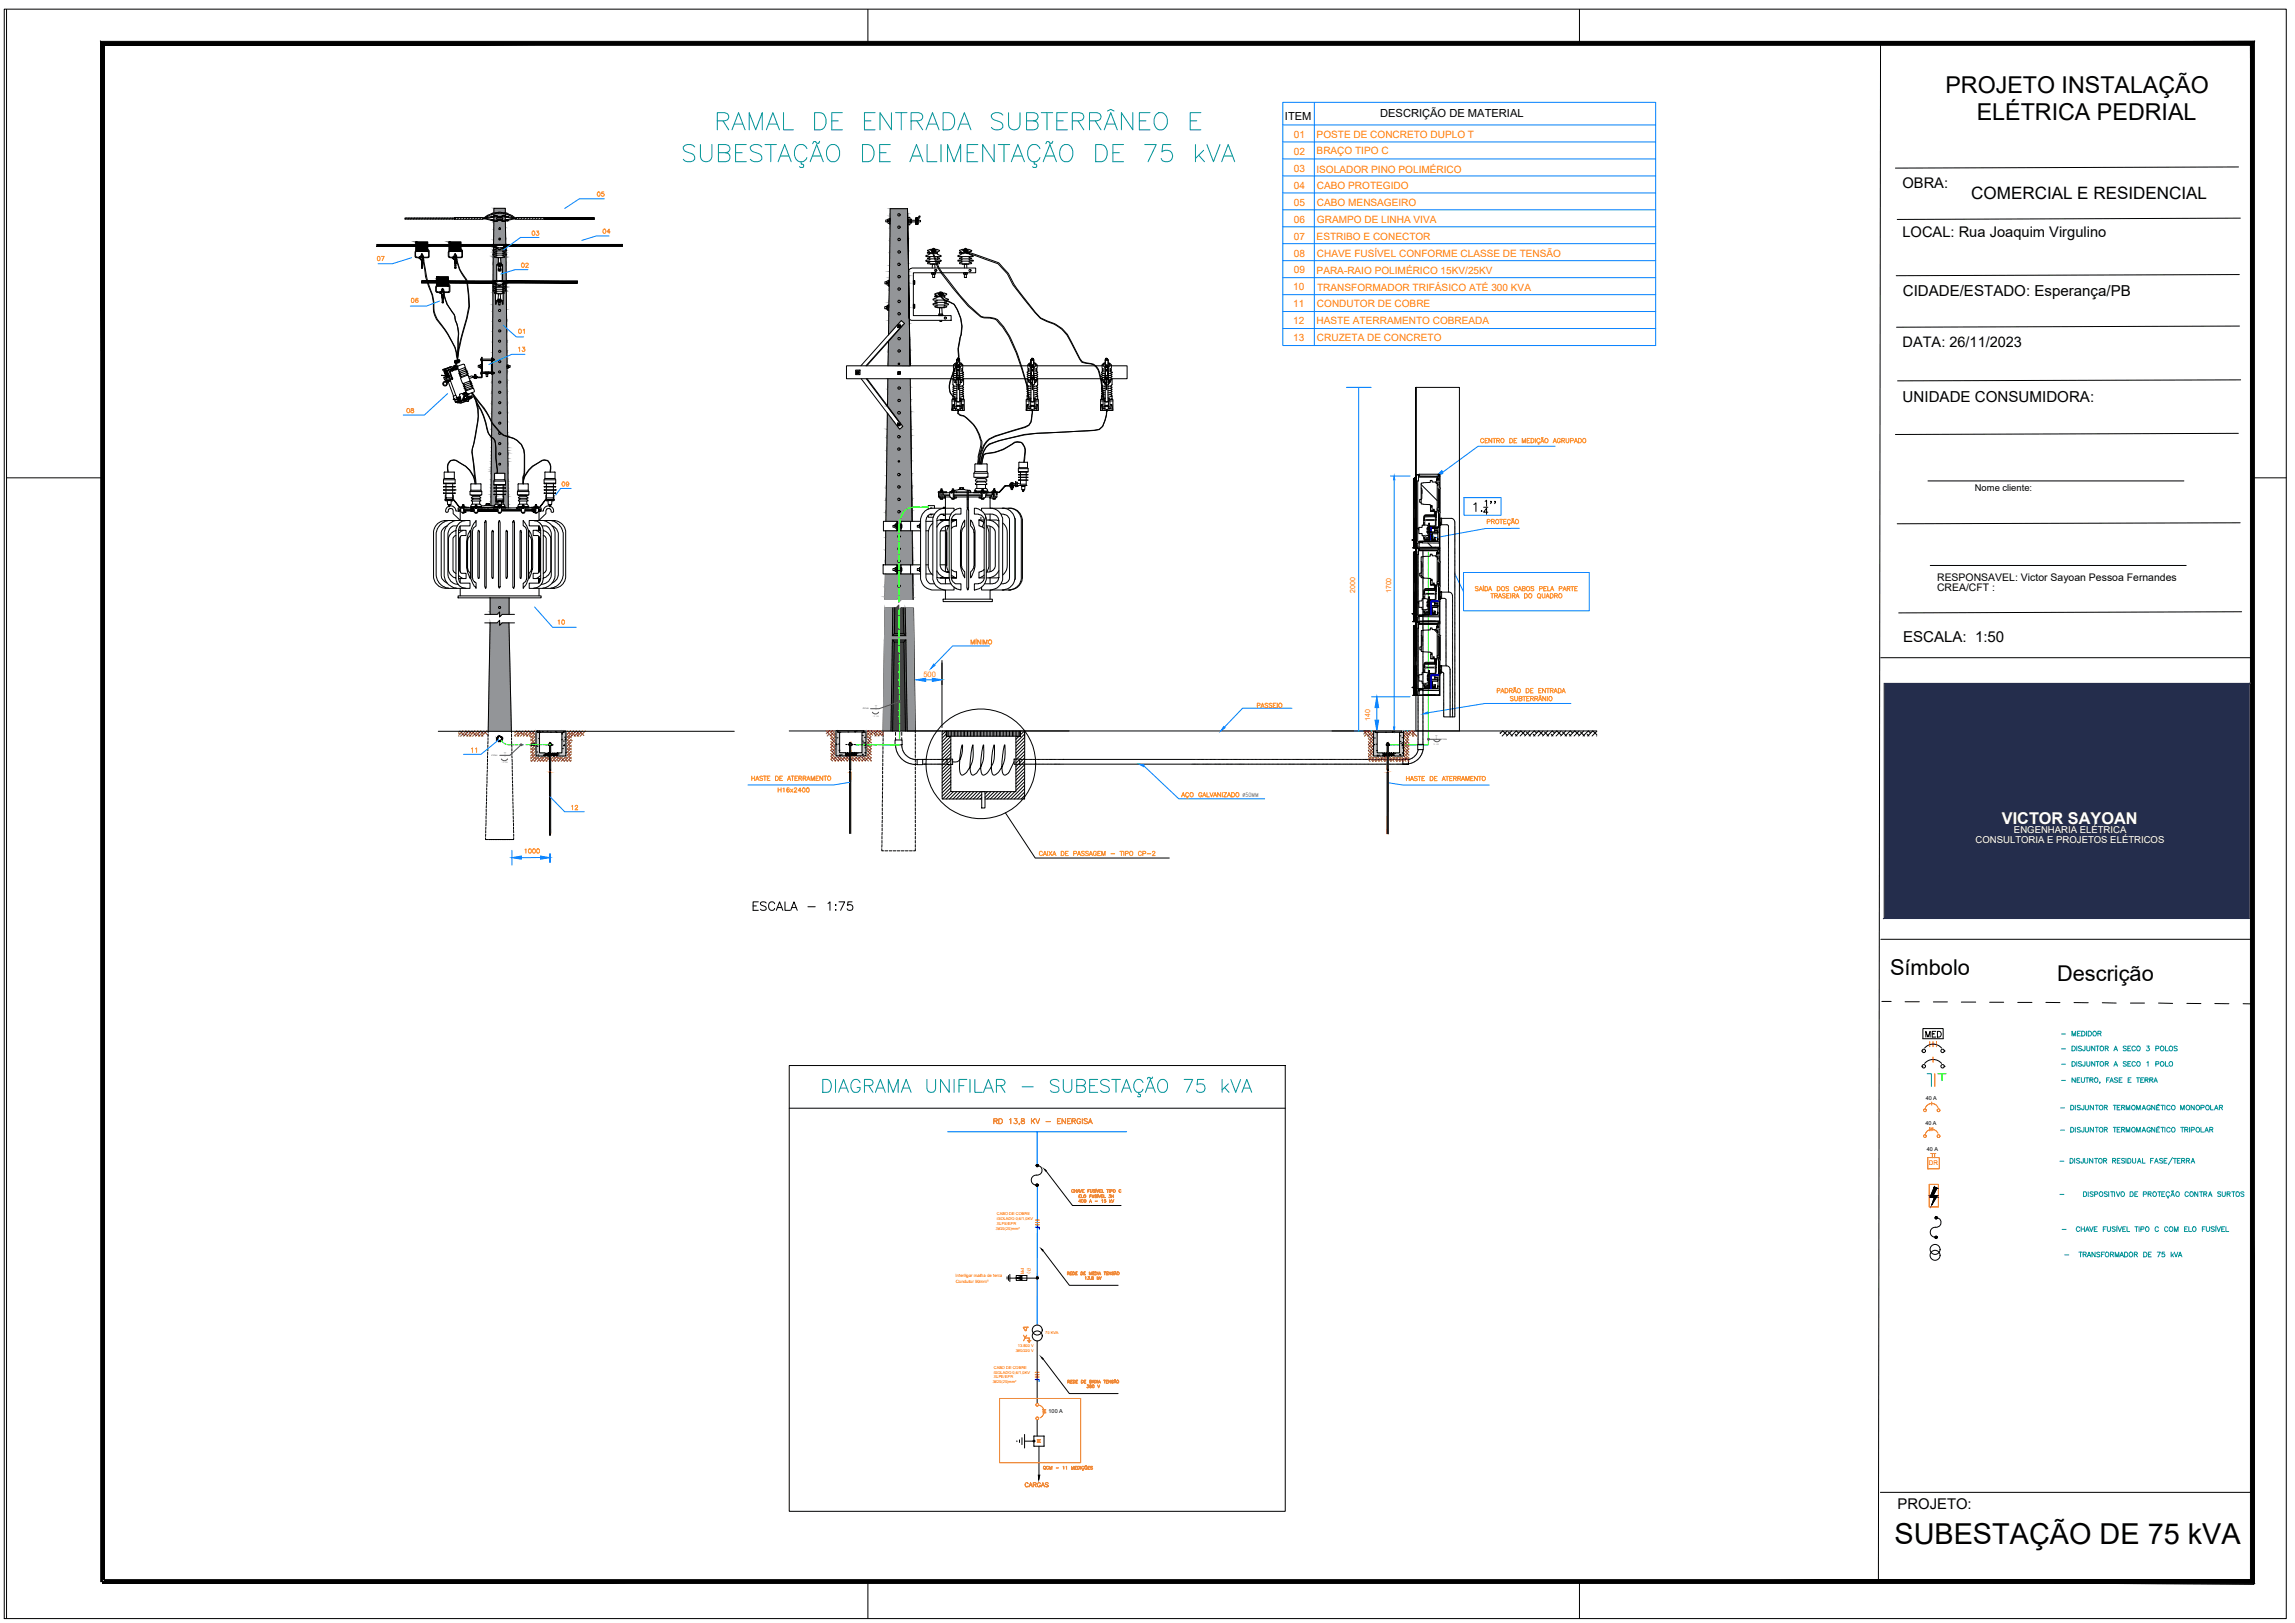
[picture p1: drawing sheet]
<svg xmlns="http://www.w3.org/2000/svg" width="594mm" height="420mm" viewBox="0 0 594 420" stroke-linecap="round" stroke-linejoin="round" font-family="sans-serif">
<defs><g id="words">
<text font-size="7.5" x="490.4" y="399.7">SUBESTAÇÃO DE 75 kVA</text>
<g font-size="6">
<text x="503.6" y="24.1">PROJETO INSTALAÇÃO</text>
<text x="511.7" y="31.1">ELÉTRICA PEDRIAL</text>
</g>
<g font-size="5.7">
<text x="193.7" y="237.1">ESCALA - 1:75</text>
<text x="489.2" y="252.4">Símbolo</text>
</g>
<text font-size="5.6" x="532.5" y="253.9">Descrição</text>
<text font-size="4.9" fill="#f00" x="497.4" y="269.9">MED</text>
<text font-size="4.4" x="510.3" y="51.4">COMERCIAL E RESIDENCIAL</text>
<g font-size="4.4" fill="#ff7f00">
<text x="143.2" y="163">10</text>
<text x="124.2" y="196.1" transform="rotate(-90 124.2 196.1)">11</text>
<text x="146.8" y="211">12</text>
</g>
<text font-size="4.2" fill="#fff" x="518.2" y="213.4">VICTOR SAYOAN</text>
<g font-size="4" fill="#ff7f00">
<text x="153.5" y="51.9">05</text>
<text x="136.5" y="62.1">03</text>
<text x="154.9" y="61.7">04</text>
<text x="96.3" y="68.8">07</text>
<text x="133.7" y="70.6">02</text>
<text x="105.1" y="79.4">06</text>
<text x="133" y="87.5">01</text>
<text x="133" y="92.1">13</text>
<text x="104.1" y="107.9">08</text>
<text x="144.3" y="127">09</text>
</g>
<g font-size="3.9">
<text x="492.5" y="76.6">CIDADE/ESTADO: Esperança/PB</text>
<text x="492.5" y="104.1">UNIDADE CONSUMIDORA:</text>
<text x="492.6" y="166.1">ESCALA: 1:50</text>
</g>
<g font-size="3.8">
<text x="492.5" y="48.6">OBRA:</text>
<text x="492.5" y="61.3">LOCAL: Rua Joaquim Virgulino</text>
<text x="492.5" y="89.7">DATA: 26/11/2023</text>
<text x="491.2" y="390.5">PROJETO:</text>
</g>
<text font-size="3.5" x="267.4" y="374.6">M</text>
<g font-size="2.9">
<text x="332.6" y="31.1">ITEM</text>
<text x="357.3" y="30.4">DESCRIÇÃO DE MATERIAL</text>
</g>
<g font-size="2.7">
<text x="501.4" y="150.3">RESPONSAVEL: Victor Sayoan Pessoa Fernandes</text>
<text x="501.4" y="153.1">CREA/CFT :</text>
</g>
<g font-size="2.6" fill="#ff7f00">
<text x="334.9" y="35.6">01</text>
<text x="340.8" y="35.7">POSTE DE CONCRETO DUPLO T</text>
<text x="334.9" y="40">02</text>
<text x="340.8" y="39.8">BRAÇO TIPO C</text>
<text x="334.9" y="44.4">03</text>
<text x="340.8" y="44.7">ISOLADOR PINO POLIMÉRICO</text>
<text x="334.9" y="48.9">04</text>
<text x="334.9" y="53.2">05</text>
<text x="340.9" y="48.9">CABO PROTEGIDO</text>
<text x="340.9" y="53.2">CABO MENSAGEIRO</text>
<text x="334.9" y="57.6">06</text>
<text x="340.9" y="57.6">GRAMPO DE LINHA VIVA</text>
<text x="334.9" y="62">07</text>
<text x="340.8" y="62">ESTRIBO E CONECTOR</text>
<text x="334.9" y="66.4">08</text>
<text x="334.9" y="70.8">09</text>
<text x="340.8" y="71">PARA-RAIO POLIMÉRICO 15KV/25KV</text>
<text x="340.9" y="66.6">CHAVE FUSÍVEL CONFORME CLASSE DE TENSÃO</text>
<text x="334.7" y="75.2">10</text>
<text x="341" y="75.4">TRANSFORMADOR TRIFÁSICO ATÉ 300 KVA</text>
<text x="334.7" y="79.6">11</text>
<text x="334.7" y="84">12</text>
<text x="340.8" y="84">HASTE ATERRAMENTO COBREADA</text>
<text x="340.9" y="79.6">CONDUTOR DE COBRE</text>
<text x="334.7" y="88.3">13</text>
<text x="340.9" y="88.4">CRUZETA DE CONCRETO</text>
</g>
<g font-size="2.5" fill="#fff">
<text x="521.3" y="215.8">ENGENHARIA ELÉTRICA</text>
<text x="511.4" y="218.4">CONSULTORIA E PROJETOS ELÉTRICOS</text>
</g>
<text font-size="2.4" x="511.2" y="127.1">Nome cliente:</text>
<text font-size="2" fill="#ff7f00" x="239" y="175.4">500</text>
<g font-size="1.8" fill="#ff7f00">
<text x="350.8" y="153.4" transform="rotate(-90 350.8 153.4)">2000</text>
<text x="360.1" y="153.6" transform="rotate(-90 360.1 153.6)">1700</text>
<text x="354.7" y="186.6" transform="rotate(-90 354.7 186.6)">140</text>
</g>
<text font-size="1.6" fill="#f00" x="499.3" y="301.6">DR</text>
<g font-size="1.5" fill="#545454">
<text x="226.4" y="183.8">T</text>
<text x="371.5" y="191.7">T</text>
<text x="130.4" y="195.9">T</text>
</g>
<text font-size="1.5" x="321.6" y="206.3">∅50MM</text>
<g font-size="1.4">
<text x="498.5" y="284.6">40 A</text>
<text x="498.4" y="291.3">40 A</text>
<text x="498.8" y="298">40 A</text>
<text x="271.4" y="365.8">100 A</text>
</g>
<g font-size="1.1" fill="#f00">
<text x="264.2" y="328.3" transform="rotate(90 264.2 328.3)">PR</text>
<text x="266.1" y="328.2" transform="rotate(90 266.1 328.2)">(3)</text>
<text x="247.4" y="330.6">Interligar malha de terra</text>
<text x="247.4" y="332.2">Condutor 50mm²</text>
</g>
<g font-size="1" fill="#f00">
<text x="258.1" y="314.6">CABO DE COBRE</text>
<text x="258.1" y="315.8">ISOLADO 0,6/1,0KV</text>
<text x="258.1" y="317.1">XLPE/EPR</text>
<text x="257.8" y="318.3">3#25(25)mm²</text>
<text x="270.6" y="345.4">75 KVA</text>
<text x="262.9" y="349.9">380/220 V</text>
<text x="263.5" y="348.6">13.800 V</text>
<text x="257" y="358.1">3#25(25)mm²</text>
<text x="257.3" y="354.3">CABO DE COBRE</text>
<text x="257.3" y="355.6">ISOLADO 0,6/1,0KV</text>
<text x="257.3" y="356.8">XLPE/EPR</text>
</g>
<g font-size=".5">
<text x="223.3" y="183.6">∅50MM</text>
<text x="373.1" y="191.6">∅50MM</text>
<text x="127.3" y="195.7">∅50MM</text>
</g>
<g font-size=".5" fill="#545454">
<text x="226" y="185.5">16 MM</text>
<text x="129.9" y="197.6">16 MM</text>
<text x="371" y="192.7">16 MM</text>
</g>
</g></defs>
<!-- layer: 4 -->
<g fill="none" stroke="#009595" stroke-width=".26">
<path d="M179.8 38.1a1.95 1.95 0 0 0-2.9 0 1.13 1.13 0 0 0 .8 1.2l1.3 .5a1.08 1.08 0 0 1 .8 .8 1.08 1.08 0 0 1-.4 1.1 2.04 2.04 0 0 1-2.5-.5M181.3 37.4v3.2a1.5 1.5 0 0 0 1.5 1.3 1.5 1.5 0 0 0 1.5-1.3v-3.2M185.7 31.3h1.9l.6-.2a1.03 1.03 0 0 0 0-1.7l-.6-.2h-1.9v4.4M186 39.5h1.9l.6-.2a1.03 1.03 0 0 0 0-1.7l-.6-.2h-1.9v4.5h1.9a1.17 1.17 0 0 0 1.1-1.2 1.17 1.17 0 0 0-1.1-1.2M187.2 31.3l1.4 2.3M189.5 33.6l1.7-4.4 1.7 4.4M190.1 32.1h2.1M190.4 39.5h1.7M193.2 37.4h-2.8v4.5h2.8M193.9 33.6v-4.4l1.7 4.4 1.7-4.4v4.4M197.2 38.1a1.95 1.95 0 0 0-3 0 1.13 1.13 0 0 0 .9 1.2l1.2 .5a1.08 1.08 0 0 1 .9 .8 1.08 1.08 0 0 1-.4 1.1 2.04 2.04 0 0 1-2.6-.5M198 37.4h3"/>
<path d="M198.4 33.6l1.7-4.4 1.7 4.4M199 32.1h2.1M199.5 37.4v4.5M202.8 29.2v4.4h2.6M208.9 38.5a1.66 1.66 0 0 0-1.9-1.1 1.66 1.66 0 0 0-1.3 1.7 1.96 1.96 0 0 0 .4 2.2 1.96 1.96 0 0 0 2.1 .4l.7-.9M210.9 29.2h1.4a2.37 2.37 0 0 1 1.6 2.2 2.37 2.37 0 0 1-1.6 2.2h-1.4zM211.2 36.8a.54 .54 0 0 0 .8 .2M211.2 36.7l-.4-.1-.4 .6M212.2 36.6l-.2 .4M214.8 37.6a1.69 1.69 0 0 1 2.5 1.5 2.04 2.04 0 0 1-2.1 2.8 2.59 2.59 0 0 1-.4-4.3zM215.3 31.3h1.7M218.1 29.2h-2.8v4.4h2.8"/>
<path d="M223.3 37.4h1.4a2.37 2.37 0 0 1 1.6 2.2 2.37 2.37 0 0 1-1.6 2.3h-1.4zM223.8 31.3h1.7M226.5 29.2h-2.7v4.4h2.7M227.7 39.5h1.7M230.5 37.4h-2.8v4.5h2.8M230.8 29.2v4.4l-3-4.4v4.4M231.8 29.2h3M233.3 29.2v4.4M235.8 31.3h1.9l.7-.2a1.03 1.03 0 0 0 0-1.7l-.7-.2h-1.9v4.4M237.3 31.3l1.5 2.3M239.7 33.6l1.7-4.4 1.7 4.4M240 37.4v4.5h2.5"/>
<path d="M240.3 32.1h2.1M243.6 37.4v4.5M244.1 29.2h1.5a2.37 2.37 0 0 1 1.6 2.2 2.37 2.37 0 0 1-1.6 2.2h-1.5zM247.9 33.6l1.7-4.4 1.7 4.4M248.6 32.1h2.1M250.4 39.5h1.7M253.1 37.4h-2.7v4.5h2.7M257.3 37.4v4.5l-2.9-4.5v4.5M258.4 37.4h3M259.6 29.8a1.95 1.95 0 0 0-3 0 1.13 1.13 0 0 0 .9 1.3l1.2 .4a1.08 1.08 0 0 1 .9 .8 1.08 1.08 0 0 1-.4 1.1 2.04 2.04 0 0 1-2.6-.4M259.9 37.4v4.5M261.1 29.2v3.1a1.5 1.5 0 0 0 1.5 1.3 1.5 1.5 0 0 0 1.4-1.3v-3.1"/>
<path d="M265.7 31.3h1.9l.7-.2a1.03 1.03 0 0 0 0-1.7l-.7-.2h-1.9v4.4h1.9a1.17 1.17 0 0 0 1.1-1.2 1.17 1.17 0 0 0-1.1-1.1M269.2 38.5a1.63 1.63 0 0 0-1.9-1.1 1.63 1.63 0 0 0-1.3 1.7 2.04 2.04 0 0 0 2.1 2.8l.5-.2 .6-.9M269.5 29.2h3M271 29.2v4.4M272.4 37l-.5 .1-.8-.5-.4 .6M272.5 36.6l-.2 .4M273.6 31.3h1.7M275.2 37.6a1.69 1.69 0 0 1 2.5 1.5 2.04 2.04 0 0 1-2.1 2.8 2.59 2.59 0 0 1-.4-4.3zM276.3 29.2h-2.7v4.4h2.7M277.6 31.3h1.9l.6-.2a1.03 1.03 0 0 0 0-1.7l-.6-.2h-1.9v4.4M279.1 31.3l1.4 2.3M282 31.3h1.9l.7-.2a1.03 1.03 0 0 0 0-1.7l-.7-.2h-1.9v4.4"/>
<path d="M283.5 31.3l1.5 2.3M283.6 37.4h1.5a2.37 2.37 0 0 1 1.6 2.2 2.37 2.37 0 0 1-1.6 2.3h-1.5zM285.8 33.6l1.7-4.4 1.7 4.4M286.5 32.1h2.1M286.7 28.7l.8-.4 .9 .4M288.1 39.5h1.7M290.8 37.4h-2.7v4.5h2.7M293.2 29.2v4.4l-2.9-4.4v4.4M294.9 31.3h1.7M296.3 37.4h3l-2.1 4.5M297.7 29.2h-2.8v4.4h2.8M299.2 29.8a1.67 1.67 0 0 1 1.9-.6 1.67 1.67 0 0 1 1.1 1.7 2.08 2.08 0 0 1-2.2 2.7 2.57 2.57 0 0 1-.8-3.8z"/>
<path d="M303.1 37.4h-2.1l-.2 1.9a1.57 1.57 0 0 1 2.3 0 1.57 1.57 0 0 1-.2 2.3 1.57 1.57 0 0 1-2.3-.6M308.1 31.3h1.7M309.5 37.4v4.5M310.9 29.2h-2.8v4.4h2.8M311.6 38.9l-2.1 2.1M312.4 37.4l1.7 4.5 1.7-4.5M201.4 41.9l1.7-4.5 1.7 4.5M202.1 40.4h2.1M207.4 41.9v.6h.4l.2 .2v.4l-.2 .2h-.6l-.2-.2M209.7 41.9l1.7-4.5 1.7 4.5M210.4 40.4h2.1M235.5 41.9l1.7-4.5 1.7 4.5"/>
<path d="M236.2 40.4h2.1M245.3 41.9v-4.5l1.7 4.5 1.7-4.5v4.5M261.8 41.9l1.7-4.5 1.7 4.5M262.4 40.4h2.1M267.7 41.9v.6h.4l.3 .2v.4l-.3 .2h-.6l-.2-.2M270 41.9l1.8-4.5 1.7 4.5M270.7 40.4h2.1M310.3 40.2l1.5 1.7M316.2 41.9l1.7-4.5 1.7 4.5M316.9 40.4h2.1M213 279.4h1.1a1.79 1.79 0 0 1 1.1 1.7 1.79 1.79 0 0 1-1.1 1.7h-1.1zM216.3 279.4v3.4"/>
<path d="M239.9 279.4v2.5a1.14 1.14 0 0 0 1.2 .9 1.14 1.14 0 0 0 1.1-.9v-2.5M245.7 279.4v3.4l-2.2-3.4v3.4M247 279.4v3.4M250.3 279.4h-2.1v3.4M251.1 279.4v3.4M252.3 279.4v3.4h2M274.1 280a1.23 1.23 0 0 0-1.2-.6 1.23 1.23 0 0 0-1 .8l.3 .5 1.3 .5a.8 .8 0 0 1 .6 .6 .8 .8 0 0 1-.3 .9 1.62 1.62 0 0 1-1.9-.4M275.3 279.4v2.5a1.11 1.11 0 0 0 1.1 .9 1.11 1.11 0 0 0 1.1-.9v-2.5M284.1 279.4h-2v3.4h2M287.1 280a1.25 1.25 0 0 0-1.2-.6 1.25 1.25 0 0 0-1 .8l.3 .5 1.3 .5a.8 .8 0 0 1 .6 .6 .8 .8 0 0 1-.3 .9 1.62 1.62 0 0 1-1.9-.4M287.8 279.4h2.2M288.9 279.4v3.4"/>
<path d="M297.8 279.1l-.5-.2-.3 .4M297.8 279.1h.4M298.4 278.8l-.2 .3M300.3 279.6a1.27 1.27 0 0 1 1.9 1.1 1.47 1.47 0 0 1-.3 1.6 1.47 1.47 0 0 1-1.6 .4 2.07 2.07 0 0 1 0-3.1zM306.5 279.4h2.2l-1.5 3.4M311.6 279.4h-1.6l-.1 1.5a1.17 1.17 0 0 1 1.7 0 1.17 1.17 0 0 1-.2 1.7 1.17 1.17 0 0 1-1.7-.4M316.4 279.4v3.4M318.6 279.4l1.3 3.4 1.2-3.4M217.1 282.8l1.3-3.4 1.2 3.4M217.6 281.7h1.6M222.6 280.2a1.22 1.22 0 0 0-1.4-.8 1.22 1.22 0 0 0-.9 1.3 1.49 1.49 0 0 0 .3 1.6 1.49 1.49 0 0 0 1.6 .4l.3-.4 .1-.8h-.7M223.8 281.1l1.9-.2a.8 .8 0 0 0 0-1.3l-1.9-.2v3.4"/>
<path d="M224.9 281.1l1.1 1.7M226.6 282.8l1.3-3.4 1.3 3.4M227.1 281.7h1.6M230 282.8v-3.4l1.2 3.4 1.3-3.4v3.4M233.3 282.8l1.3-3.4 1.2 3.4M233.8 281.7h1.6M248.2 281.1h1.3M254.6 282.8l1.3-3.4 1.2 3.4M255.1 281.7h1.6M257.9 281.1l1.9-.2a.8 .8 0 0 0 0-1.3l-1.9-.2v3.4M259 281.1l1.1 1.7M264.6 281.3h2.9"/>
<path d="M278.7 281.1h1.5a.86 .86 0 0 0 .8-1l-.4-.5-.4-.2h-1.5v3.4h1.5a.87 .87 0 0 0 .8-.9 .87 .87 0 0 0-.8-.8M282.1 281.1h1.2M290.3 282.8l1.3-3.4 1.3 3.4M290.8 281.7h1.6M294.8 282.8v.5h.3l.1 .5-.1 .1h-.5l-.1-.1M295.9 280.2a1.22 1.22 0 0 0-1.4-.8 1.22 1.22 0 0 0-1 1.3 1.49 1.49 0 0 0 .3 1.6 1.49 1.49 0 0 0 1.6 .4l.5-.7M296.5 282.8l1.3-3.4 1.2 3.4M297 281.7h1.6M317 281.5l1.1 1.3M318 280.6l-1.6 1.6M321.5 282.8l1.2-3.4 1.3 3.4M321.9 281.7h1.6"/>
<path d="M533.8 318.3h1M538.4 317.9a.46 .46 0 0 0-.6-.3 .46 .46 0 0 0-.3 .5v.2a.46 .46 0 0 0 .3 .5 .46 .46 0 0 0 .6-.3M538.7 317.6v1.2M538.7 318.2h.9M539.6 317.6v1.2M539.9 318.8l.4-1.2 .5 1.2M540 318.4h.6M540.9 317.6l.5 1.2 .4-1.2M542.1 318.2h.5M542.9 317.6h-.8v1.2h.8M544.4 318.2h.5M545.2 317.6h-.8v1.2"/>
<path d="M545.5 317.6v1l.3 .2 .5-.2v-1M547.5 317.8l-.3-.2-.5 .2 .2 .3 .6 .3v.2l-.3 .2-.5-.2M548 317.6v1.2M548.1 317.3l-.1 .2M548.3 317.6l.4 1.2 .5-1.2M549.5 318.2h.5M550.2 317.6h-.7v1.2h.7M550.6 317.6v1.2h.7M552.6 317.6h.8M553 317.6v1.2M553.7 317.6v1.2M554.2 318.2h.7v-.6h-.7v1.2"/>
<path d="M555.5 317.8l.1-.2a.57 .57 0 0 1 .7 .6 .57 .57 0 0 1-.8 .4zM558.7 317.9a.43 .43 0 0 0-.5-.3 .43 .43 0 0 0-.3 .5v.2a.43 .43 0 0 0 .3 .5 .43 .43 0 0 0 .5-.3M561.2 317.9a.43 .43 0 0 0-.5-.3 .43 .43 0 0 0-.4 .5v.2a.43 .43 0 0 0 .4 .5 .43 .43 0 0 0 .5-.3M561.8 317.6a.56 .56 0 0 1 .7 .6 .56 .56 0 0 1-.9 .4l-.1-.5zM562.9 318.8v-1.2l.4 1.2 .5-1.2v1.2M565.5 318.2h.5M566.3 317.6h-.8v1.2h.8M566.6 317.6v1.2h.7M567.8 317.6a.56 .56 0 0 1 .7 .6 .56 .56 0 0 1-.9 .4l-.1-.5zM570.1 318.2h.5M570.9 317.6h-.8v1.2M571.1 317.6v.8l.4 .4 .5-.4v-.8"/>
<path d="M573.2 317.8l-.3-.2-.6 .2 .2 .3 .7 .3v.2l-.3 .2-.6-.2M573.6 317.6v1.2M573.7 317.3l-.1 .2M573.9 317.6l.4 1.2 .5-1.2M575.1 318.2h.5M575.9 317.6h-.8v1.2h.8M576.2 317.6v1.2h.7M534.5 324.9h1M538.1 324.1h.8M538.6 324.1v1.3M539.2 324.7h.8v-.4l-.8-.2v1.3M539.7 324.7l.3 .7"/>
<path d="M540.3 325.4l.5-1.3 .4 1.3M540.5 325h.6M542.3 324.1v1.3l-.8-1.3v1.3M543.6 324.3l-.3-.2-.5 .2v.3l.8 .4-.3 .4-.5-.2M544 324.7h.4M544.7 324.1h-.7v1.3M546.3 324.7h.7l.1-.4-.8-.2v1.3M546.7 324.7l.4 .7M547.5 325.4v-1.3l.5 1.3 .5-1.3v1.3M548.7 325.4l.5-1.3 .5 1.3M548.9 325h.6M550 324.1h.4a.65 .65 0 0 1 .4 .7 .65 .65 0 0 1-.4 .6h-.4z"/>
<path d="M552.5 324.7h.7l.1-.3-.3-.3h-.5v1.3M552.9 324.7l.4 .7M554.9 324.1h.4a.65 .65 0 0 1 .5 .7 .65 .65 0 0 1-.5 .6h-.4zM556.1 324.7h.5M556.9 324.1h-.8v1.3h.8M558.4 324.1h.8l-.6 1.3M560.3 324.1h-.6l-.1 .6a.44 .44 0 0 1 .7 0 .44 .44 0 0 1-.1 .7 .44 .44 0 0 1-.6-.2M562 324.1v1.3M562.3 324.9l.4 .5M562.6 324.6l-.6 .6M562.8 324.1l.5 1.3 .5-1.3M563.9 325.4l.4-1.3 .5 1.3"/>
<path d="M564 325h.6"/>
<circle cx="545.4" cy="324.7" r=".57"/>
<circle cx="551.6" cy="324.7" r=".57"/>
</g>
<!-- layer: PDF28_Geometry -->
<g fill="none" stroke="#000" stroke-width=".26">
<path d="M366.5 100.3h11.3v88.9h-11.3v-88.9v70.9M365.5 139.7v.2M365.7 139.7v.2M365.8 139.7v.2M365.9 139.9v.9M365.9 139.9h.1M365.9 123.9v16M365.9 139.4l.2-3.7v4l-.2-.3 .1 .3h-.5l.5 .2M365.9 123.9l.3-.2zM365.9 123.9h.1M366 135.4h.1M366 123.9l.2-.2v18.1h-.3v-1"/>
<path d="M366 135.5v4.2h.2l-.1-4M366 135.7v-.2v.2M366 139.7l.1 .2zM366 135.7h.1M366 135.7l-.1 .4M366 134.1l.1 7.3M366 139.7h.1M366 130.6v-6.6l.3-.2v7.2M366.1 135.3v.3l.1-.3v.2M366.1 139.5v.1M366.1 139.5l-.1-3.6h.2l-.2-.1h.3l-.1 3.9M366.1 135.5l.1 4.2"/>
<path d="M366.1 135.5h.1M366.1 135.4h.1M366.1 135.3h.1M366.1 135.6h.1M366.1 139.4v.4M366.1 139.7h.1M366.1 135.7h.5M366.1 135.5l.1-.2 .1 4.5h-.2l.1-4.2v4.2l-.1-3.7M366.1 139.9h.1M366.1 139.8h.1M366.1 140v.1M366.1 140h.1"/>
<path d="M366.1 135.4l-.1 .1M366.2 139.9h.1M366.1 139.7v.3zM366.1 135.5l.1 .1M366.2 135.3h.1M366.2 123.7v.4zM366.2 139.7h.1M366.2 136.1v-.4l.1 4M366.2 139.4v.3M366.2 135.6l-.1 .1M366.2 140h.1M366.2 140v.2z"/>
<path d="M366.2 135.6h.1M366.2 135.7h.1M366.2 135.7l-.1 .2h.3h-.3l.1 4.1-.1-.3 .1 .3v-.3h.2v-.2h-.3h.3l-.1-3.8M366.2 135.5h.1M366.3 135.5h.1M366.2 135.3l-.1 .2M366.2 140v.2M366.2 135.4h.1M366.2 124.1v17.3M366.3 135.6l-.2-.1 .1 .2M366.3 135.5v.1zM366.3 135.7h.1"/>
<path d="M366.3 131.1l.2 .1M366.3 134.4l.2 .1M366.3 134.9h.3l-.1 .4h-.2v.1h.2M366.3 130.8l.2 .1M366.3 136.5l.3 .1h-.3l.3-.2h-.3l.3-.2v.3M366.3 135.9h.2l-.2-.1 .3 .2-.1 .1M366.3 139.7h.2h-.2v.2h.2M366.3 130.4l.2-.1v.2h-.2l.2 .1M366.3 126h.2h-.2l.2 .2M366.3 135l.2 .1M366.3 126.5l.2 .1-.2 .1h.2M366.3 134.8h.3l-.3-.1v.1h.2"/>
<path d="M366.3 125.4h.2h-.2l.2 .2M366.3 131.1h.3M366.3 135.8h.3M366.3 125.3l.3 .1zM366.3 125.8h.3v.2l-.3-.1M366.3 126.4l.3 .1zM366.3 129.6h.2M366.3 131.5h.2v2.6M366.3 134.7l.3-.2-.1 .2M366.3 135h.3l-.3 .1 .3 .2-.3-.1 .3-.1M366.3 139.5l.2 .1M366.3 130.7h.3l-.1 .2"/>
<path d="M366.3 134.1l.3 .1h-.3h.2v.2h-.2zM366.3 135.5l.2 .1M366.3 139.9h.1M366.3 130.5h.2M366.3 125.1l.3-.1v.3M366.3 130.1h.3l-.1 .1M366.3 136.3h.2l.1 2.7M366.3 139.6h.2M366.3 130.6h.3l-.3 .1 .2-.1v.3zM366.3 134.3l.2 .1M366.3 136.3h.1M366.3 124.9l.3 .1h-.3l.2 .1"/>
<path d="M366.3 125.2h.3M366.3 129.4l.3 .1zM366.3 130l.3 .1-.1 .2M366.3 139.4h.3v.2M366.3 139.7h.3v.2h-.3M366.3 135.1v.2M366.3 139.3h.3l-.3 .1M366.3 131.2h.3l-.3 .2M366.3 125.4l.3 .2h-.3h.3M366.3 130h.1M366.3 139.4h.2M366.3 125h.1"/>
<path d="M366.3 126l.3 .1-.3 .1h.3h-.3M366.3 139.3h.1M366.3 125.6h.3l-.3 .1M366.3 139.8l.3 .1M366.3 135.6h.1M366.3 134.9l.2 .1M366.3 125.3h.2v.2M366.3 129.6l.3 .1-.3 .1h.2M366.3 126.2l.3 .1zM366.3 139.4v-3.8l.1 4.2M366.3 130.2l.3 .1-.3 .1M366.3 135.9h.2h-.2"/>
<path d="M366.3 135.6v.5l.3-.1M366.3 129.8l.2 .1M366.3 139.5h.3M366.3 124.8h.3M366.3 125.1h.1M366.3 125.4h.1M366.3 126h.1M366.3 129.8v.1M366.3 130.2h.1M366.3 130.9v.1M366.3 131.6v.1M366.3 135.6v.1"/>
<path d="M366.3 135.8h.1M366.3 139.7h.1M366.3 130.2h.2M366.3 125.2h.2M366.3 125.8h.2M366.3 131.4h.3M366.3 135.6h.2M366.3 136.4h.3M366.3 136.1h.3M366.3 130.4h.3M366.3 131h.3M366.3 134.3h.3"/>
<path d="M366.3 124.7h.3M366.3 139.1h.3M366.3 131.6h.3M366.4 139.7h.1M366.5 123.4l.1 .3zM366.5 122.9v38.2M366.5 135.6h-.2v.1h.2M366.5 124.6h-.2v.2h.2h-.2v.2h.2M366.5 136.1h-.2v.2h.2M366.5 125.7h-.2l.2 .2M366.5 139.4h-.2l.2 .2M366.5 130h-.2h.3l-.3 .2h.3v.2l-.3-.1 .2-.1"/>
<path d="M366.5 129.9h-.2v.1h.2M366.5 129.6h-.2l.2 .2M366.5 126.3h-.2l.2 .1M366.5 125.1h-.2l.2 .2M366.5 131.4h-.2h.2M366.6 125.4h.1M366.5 126.3h-.2l.3 .2M366.5 131.2l.1 .4h-.3l.3-.1zM366.5 134.6v7.2M366.5 134.2l.1 .2M366.5 136.2h-.2h.2v-.2l.1 .2M366.5 136h-.2l.2 .2"/>
<path d="M366.5 139.2h-.2l.3 .2M366.5 130.3l.1 .2M366.5 130.9h-.2h.2M366.5 138.9h-.2l.2 .1M366.5 131.5l.1 .2M366.5 135.3l.1 .1h-.3l.3 .1M366.5 123.7v16.7M366.5 131.5h.1M366.6 123.7h.1M366.6 134.6l-.3-.1v7.2h-.3l.1-.7-.1 .3 .2 .1M366.6 139.1l-.3-.1 .3 .1h-.3v.2h.2M366.6 131.6v.2l-.3-.1"/>
<path d="M366.6 126.7l-.3 .1h.3l-.3 .1 .3 .1v-.2l-.1 2.6M366.6 131.2v-.3l-.3 .2 .3 .1-.3 .1h.3l-.3 .1v.1h.2M366.6 130l-.1-.2v.4M366.6 124v1h-.3M366.6 125.9h-.3h.2v.2M366.6 135.8v.1M366.6 130.7l-.1-.2 .1 .3M366.6 123v8.1M366.6 134.6v7.1h-.3v-.3M366.6 125.1v.2h-.3M366.6 129.5h-.3h.2v.1M366.6 135.3v.3v-.2l-.3 .2"/>
<path d="M366.6 125.8l-.1-.2 .1 .3h-.3M366.6 135.6l-.3 .1M366.6 139.4l-.1 .1M366.6 126.5h.1M366.6 125.3l-.1 .4M366.6 134.9v.1M366.6 126.6l-.3 .1v.2h.3M366.6 134.5h-.3l.3-.1v.4h-.3v.2M366.6 124.8l-.1-.1v.2M366.6 126.3l-.1-.1v.5l-.2-.1 .3 .1h-.3M366.6 139.2l-.1-.2 .1 .3M366.6 125.9v.3"/>
<path d="M366.6 139.7l-.1 .1M366.6 129.6v.2h-.3M366.6 125v.1M366.6 130.4h.1M366.6 130.9v.1M366.6 134.2v.1M366.6 134.6v.1M366.6 134.8v.1M366.6 136.3v.1M366.6 123.5l-.1 .5v-.5l-.3 .2v.4l.3-.1 .1-.3-.3 .1v.3l.3-.4M366.6 123.1v.6M367.2 124.5h-.2"/>
<path d="M367.2 136.7v.5M367.2 136.8h-.3l.3 .1M367.3 136.5h.8v-.6l1.6 .1v.5l-.3 .1v1.4l.3-.1v.7l-1.6 .1v-.6h-.8zM367.4 122.8v.4l5 .1v-.5M367.9 129.3h-.4v.7h.4M367.9 126.3v2.9M367.9 125.4l4.1 4.2M368 126.8v1M368.5 138.7l.1 .7 .2 .2 1.2 .1M368.6 139.5l.3 .5h1.3M368.6 138.8v.3l.5 .2M368.6 138.7v.2"/>
<path d="M368.7 139.1l.2 .4h1.1M368.8 139.2v.2M368.8 133.9v.8M368.8 138.8l.3 .3h.9M368.8 139.7l.2 .1h1M368.8 135v.9M368.8 138.7v.2M369.1 139.3h.9M369.4 137.8h.1M369.5 136.7l.3 .4M369.6 137.5l-.2 .1h.3M369.6 136.9h.1h-.3h.3"/>
<path d="M369.6 137.6h.1M369.6 136.9h.1M369.6 136.7h.1M369.6 137.8h.2l-.4 .1M369.7 136.5l-.1 .2-.1-.1M369.7 136.5h.1M369.7 136.4h.1M369.8 138.8v.3h.2M369.8 135.7v-.3h.2v.3M369.8 136.7h-.2h.2M369.8 137.4l-.4 .4M370 136.5h.1"/>
<path d="M370 136.5v-.8h-.2v3.1h.2M370 136.1l.3 .1M370 136.4h.1M370 136.2h.2M370.2 138.3h.1M370.2 139.7h.1M370.2 139.5h.2M370.2 139.3h.2M370.2 139.1h.2M370.2 137.9h1.9M370.2 137.6l1.9 .1M370.2 136.6h.2"/>
<path d="M370.2 136.8h2.2M370.2 136.9h.2M370.2 137.5h.2M370.2 136.5h2.2M370.3 131.2v1.1M370.3 136.4h2.1M370.4 139.5l-.2 .5M370.4 139.5h1.1M370.4 139.3h1.1M370.4 139.1h1.1M370.4 136.9h.1M370.4 137.5v.1"/>
<path d="M370.4 139.6h.1M370.5 136.6h1.9M370.6 140h.9M370.6 139.9h.6M370.6 139.7h.6M370.6 139.7h.9M370.7 139.7h.1M370.7 139.5v-.2v.2M370.7 138.2v.9v-.9h1.5v1.1M370.9 132.4h.4v1.3M371.1 132.3h.2M371.1 139.7l.2 .2z"/>
<path d="M371.3 139.8h.2M371.3 133.3h-2.2l-.4 .1-.1 .4M371.3 133.4h-2.2l-.3 .2M371.3 133.6h-2.6l-.2 .4v1.9M371.3 136.8h.1M371.3 136.8v.8M371.4 139.9l.2 .1zM371.4 139.6l.2 .1zM371.5 132.4v1.4l-2.7 .1-.1 .9M371.5 133.3h.1M371.5 133.4h.1M371.6 132.4l-.1 3.7h-1.1l-.4 .4v3.3l.2 .1"/>
<path d="M371.6 134.7h-2.6l-.2 .3M371.6 134.5h-2.7l-.3 .4v1M371.7 132.4v3.6l-.2 .3h-1l-.3 .2v3.3M371.7 124.8l.2 .1M371.7 124.8v.3h.3M371.8 132.4l-.1 2.3M371.9 124.5v.3l.1-.3M371.9 124l.1 .6zM371.9 124l-.2 .8h-1v-.4h-.5v.5l-2.3 .2v1.2l.2 .5-.2 3.7 2.3 .1v.3h.5v.2h-.4l.4 .1v1.1l-.4 .1 .8-.1v-.5h.2v.6h.7v-7.3M371.9 124h.1M372 124.8h.1M372 124.6v.1"/>
<path d="M372 124.5l.4 .2-.4 .1v.2M372 131.8l.3 .1-.3 .1zM372 124h.1M372 123.7v.2M372.1 124.6h.1M372.1 124.8h.1M372.2 124.8h.1M372.2 124.6h.1M372.2 131.9h.1M372.2 131.8h.1M372.2 131.4l.2 .2-.2 .1zM372.2 131.9l.2 .2h-.2z"/>
<path d="M372.2 139.8v.2M372.3 132.6l.1 .2M372.3 131.9h.1M372.3 131.7h.1M372.3 131.7v.2l-.1-.2M372.3 131.7l-.1 .2M372.3 132.1l.1 .5M372.3 131.8v.1M372.3 122.8v.5M372.3 124.6h.1M372.3 124.8h.1M372.3 131.7l-.3-.2v.3l.3-.1"/>
<path d="M372.3 131.8h.1M372.4 124.6h.1M372.4 124.8h.1M372.4 132.8v3.6M372.4 139.3h-.3v.5h.3M372.4 137.5h-.3v.5h.3M372.4 125.2h-.3v.5h.3M372.4 126.4l-.1 .1M372.4 123.5l-5.2-.1v-.4h-.6l-.1 .4v-.5h6.2l-.1 9.4M372.4 126.5l-.1 4.9M372.4 137.2h-1.1v.1h1.1M372.4 130l.3 .2"/>
<path d="M372.4 134.2l.1 2.2zM372.5 136h.1M372.5 135.9h.1M372.5 135.8h.1M372.5 135.7h.1M372.5 136.1h.1M372.5 135.8v.1M372.5 135.9v.1M372.5 135.1v.9M372.5 135.6h.1M372.5 135.5h.1M372.5 135.3h.1"/>
<path d="M372.5 135.1h.1M372.5 135.4h.1M372.5 135.8v.2M372.5 135.8h2.1l.3 .4M372.5 134.2h3.2a.93 .93 0 0 1 .9 .9M372.5 135.7v.1M372.6 132.3l.1 4.2M372.6 136.7v3.4l-4.4 .1v.3l4.4 .1 .1 1.3h-.2v-.3l-6.6 .3 1.3-.1-.2-.2h.4v-1.1h.3v-.2h-.3v-.2l5-.1v-14.9h-.4l.4-.1-.4-.2h.4l-.4-.2 .4-.1-.4-.1 .4-.1-.4-.1 .4-.1-.4-.1 .4-.1-.4-.2h.4v-.2l-5.2-.1v1.1h-.2v15.8M372.6 132.6h.1M372.7 126.3v.1M372.7 126.4h.1M372.7 126.5v6.1z"/>
<path d="M372.7 132.7l-.1 .1M372.7 136.6l-.1 .1M372.7 132.6v9.2M372.7 122.9v.5M372.7 123.4v3.1M372.8 134.2h.4v1.6h-.4zM374.9 136.2v.2M374.9 136.4v.2M374.9 136.7v.1M374.9 136.9v1.5M374.9 138.5v.1M374.9 138.7v.2"/>
<path d="M374.9 138.9v.2M374.9 139.1v.2M374.9 139.4v.1M374.9 139.6v.1M374.9 139.8v1.6M376.6 135.1v.1M376.6 135.3v.1M376.6 135.5v.1M376.6 135.7v.1M376.6 135.9v.1M376.6 136.1v1.6M376.6 137.8v.1"/>
<path d="M376.6 138v.1M376.6 138.2v.1M376.6 138.4v.1M376.6 138.6v.1M376.6 138.8v.1M376.6 139v1.6M365.5 158.8v.1M365.7 158.8v.1M365.8 141.8v.1M365.8 158.8v.1M365.9 141.8v.1M365.9 158.9v1"/>
<path d="M365.9 158.9h.1M365.9 159.9h.1M365.9 141h.1M365.9 141.3h.1M365.9 140.8h.1M365.9 143v15.9M365.9 140.9v-.1v.2l.3-.1v.8v-.3l-.1 .2M365.9 158.5l.2-3.7v4l-.2-.3 .1 .3h-.5l.5 .1M365.9 143l.3-.2-.2 .2M365.9 143h.1M365.9 141.8h.3M365.9 141.8h.1"/>
<path d="M365.9 140.8l.2 .1-.1-.1M365.9 141v.3M366 154.5h.1M366 143l.2-.2v18.1h-.3v-1M366 154.6v4.2h.2l-.1-4M366 154.8v-.2v.2M366 158.9h.1M366 154.8h.1M366 154.8l-.1 .3M366 159.9h.1M366 159.9l-.1 .1M366 159.9l.1 .1"/>
<path d="M366 140.8h.1M366 141.3h.1M366 141v.3v-.3l.2-.1-.1 .4M366 155h.2h-.2l.1 3.6M366 155l.3-.1v3.9l-.1-.3M366 149.6v-6.6l.3-.1v7.2h.3v-.2h-.3M366 153.2l.1 7.3M366 158.8h.1M366 141h.1M366.1 154.4v.3l.1-.3v.2M366.1 154.6v4.2M366.1 158.6v.1"/>
<path d="M366.1 154.6h.1M366.1 154.4h.1M366.1 154.7h.1M366.1 159.9l.1 .9M366.1 158.5v.4M366.1 140.8v.5M366.1 140.9v.9l-.1-.5M366.1 141.8h.1M366.1 141h.1M366.1 159.6h.1M366.1 140.5h.1M366.1 141.1v.4"/>
<path d="M366.1 159.5h.1M366.1 159.4h.1M366.1 159.5v-.2l.1 .5M366.1 141.3h.1M366.1 141.5v.1zM366.1 159.5v.1zM366.1 159.3v.2M366.1 159.4v.2zM366.1 159.3v.2zM366.1 159.6v.1M366.1 159.5v.1M366.1 159.3h.1"/>
<path d="M366.1 159.7h.1M366.1 159.8h.1M366.1 154.6l.1-.2 .1 4.5h-.2l.1-4.2-.1 .1M366.1 160l.1-.1-.1 .9M366.1 159h.1M366.1 159.4v.1M366.1 154.6l.1 .2zM366.1 154.8h.2M366.1 158.9h.1M366.1 155h.3v3.6v.2l-.3 .1zM366.1 159.9h.1M366.1 159.2h.1"/>
<path d="M366.1 159.1h.1M366.1 159.8v.1M366.2 159.5h.1M366.1 159.9v.1l.1-.1M366.1 158.9l.1 .1-.1-.1M366.1 140.2v.1M366.1 140.2v.3M366.1 140.3h.1M366.1 140.2v.2M366.1 140.4h.1M366.1 141.4v.2zM366.1 140.3l.1 .2z"/>
<path d="M366.1 140.6h.1M366.1 141.5h.1M366.1 140.7h.1M366.1 141.6h.1M366.1 141.4l.1 .2zM366.1 140.3v.2zM366.1 140.9v-.1v.9M366.1 141.4v.3v-.1M366.1 141.4h.1M366.1 140.9v.2zM366.1 140.8h.1M366.1 141.6v-.8v.8"/>
<path d="M366.1 140.3l.1 .1M366.1 140.1h.1M366.1 140.9v.2v-.2M366.1 141.1v.2zM366.1 141.1h.1M366.1 140.4l.1 .3zM366.1 141.6v-.2v.3M366.1 140.7l.1 .1M366.1 141v.1zM366.1 140.8v.1zM366.1 140.9v.4zM366.1 140.8v.1l.1-.1"/>
<path d="M366.1 140.4v.2M366.1 141.7h.1M366.1 154.5l-.1 .1M366.1 158.8h.1M366.1 140.1v.3M366.1 141.4v.2M366.1 159.2v.1M366.1 159.4v.4M366.1 159l.1 .1M366.1 140.9h.1M366.2 140.3h.1M366.1 154.8l.2 4"/>
<path d="M366.1 159.3l.1 .5zM366.1 159.3v.5zM366.1 158.8v.2zM366.1 154.6l.1 .1M366.1 159.9l.1 .1zM366.1 140.3v.2M366.1 141.1l.1 .1zM366.1 140.3v.3zM366.1 140.2l.1 .5zM366.1 140.2h.1M366.1 141.2h.1M366.1 140.8l.1 .1z"/>
<path d="M366.1 140.3l.1 .3M366.1 159.1v.3M366.1 159.5v.2M366.1 159.1l.1 .2M366.2 154.4h.1M366.2 141l-.1 .7 .1-.3M366.2 141.6h.1M366.2 142.8v.4zM366.2 159.3h.1M366.2 158.8h.1M366.2 159.3l-.1 .4 .1-.2M366.2 154.6v4.3l-.1-3.8"/>
<path d="M366.2 159.1h.1M366.2 159.2h.1M366.2 159.6h.1M366.2 154.7h.1M366.2 154.8h.1M366.2 154.6h.1M366.2 154.6v.1zM366.2 159.1v.2l-.1-.1M366.2 154.4l-.1 .2M366.2 159.4h.1M366.2 159.7h-.1M366.2 159.1v.2z"/>
<path d="M366.2 159h.1M366.2 140.2h.1M366.2 141.3h.1M366.2 140.9l-.1 .4zM366.2 141.2v-.4v.8v-.2M366.2 141.4h.1M366.2 141.6l-.1 .1zM366.2 140.2v-.2v.2M366.2 141.4v.2zM366.2 141.5h.1M366.2 141.5v.1M366.2 140.2l-.1 .5z"/>
<path d="M366.2 141.2v.2zM366.2 140.5h.1M366.2 140.5h-.1M366.2 141.4l-.1 .1M366.2 141.1v-.2l-.1 .3M366.2 140.9l-.1 .2M366.2 140.7v.1M366.2 140.6h.1M366.2 141.7h.1M366.2 140.9h.1M366.2 141v.3M366.2 159.8v.1"/>
<path d="M366.2 159.6h-.1M366.2 159.3l-.1 .1M366.2 154.8v.3M366.2 141.4v.4zM366.2 141.8h.1M366.2 143.2v17.3M366.3 154.7h.1M366.3 154.6v.2l-.1-.2 .4 .2M366.3 153.6v7.1l-.3 .1 .1-.7-.1 .3 .2 .1M366.3 158.8l.1 .2zM366.3 150.2l.2 .1M366.3 158.2h.2h-.2l.2 .2"/>
<path d="M366.3 155.1l.3 .1v.2h-.3l.2 .1-.2 .2h.2M366.3 158.6h.3l-.3 .1 .3 .1v.2h-.3h.3l-.3 .1 .2 .2M366.3 154.2l.3 .1-.3 .2 .3-.1M366.3 158.8h.2h-.2l.2 .2M366.3 145.9h.3l-.3 .1v.1h.3v-.2l-.1 2.6M366.3 150.3l.3 .1-.3 .1v.1h.2M366.3 159.4h.2h-.2l.2 .2M366.3 144.5l.3 .2zM366.3 148.7l.3 .2h-.3l.2-.1-.2-.1h.2M366.3 150l.3 .2M366.3 153.6h.3M366.3 158.1l.3 .1z"/>
<path d="M366.3 144.4l.3 .1zM366.3 145.5l.3 .1-.3 .1M366.3 148.6h.3l-.1 .1M366.3 150.5l.3 .1h-.3h.2v2.6h-.2v.3h.2M366.3 153.8l.3-.2-.1 .2M366.3 154.3l.3 .1h-.3l.3-.2zM366.3 154.6h.2M366.3 159.1v-.1l.3 .2M366.3 144.1h.3v.3h-.3M366.3 145.4h.3v.2h-.3l.3-.1zM366.3 150.6h.3M366.3 155.4h.2l.1 2.7"/>
<path d="M366.3 158.7h.3M366.3 159.9h.3l-.1 .1M366.3 155.4h.1M366.3 154.7l.1 .3h-.3v-.2M366.3 149.8l.2 .1M366.3 144.1l.2 .1M366.3 144.3h.3M366.3 148.5h.3zM366.3 154.2h.1M366.3 154.8h.3l-.3 .1M366.3 158.5h.3l-.1 .4M366.3 158.2l.3 .1v.3"/>
<path d="M366.3 159.9h.1M366.3 145.7l.2 .1-.2-.1M366.3 158.4h.3zM366.3 150.3h.3zM366.3 143.9l.3 .1-.3 .1h.2M366.3 154.8h.1M366.3 158.4l.2 .1M366.3 149.6l.2-.2v.2M366.3 145.1l.2 .1M366.3 145.2h.2M366.3 149.9l.2-.2 .1 .3h-.3h.2v.2h-.2h.3v.2l-.3 .1M366.3 144.7h.3h-.3"/>
<path d="M366.3 148.9l.3 .1M366.3 158.8l.3 .1-.3 .1M366.3 159.6h.2M366.3 144.4h.2v.2M366.3 159.4l.3 .2v-.2M366.3 145.7h.3l-.1 .1M366.3 145.3l.2 .1M366.3 158.5v-3.8l.1 4.2M366.3 148.9h.2M366.3 155h.2h-.2M366.3 154.7v.4M366.3 140.9h.2h-.2l.2 .2"/>
<path d="M366.3 140l.3-.1-.3 .1h.3h-.3l.2 .2M366.3 140.3h.2h-.2l.2 .2M366.3 141.2l.3-.1v.3zM366.3 140.9l.2 .1-.2-.1M366.3 140.5h.3h-.3v.1M366.3 141.1h.3M366.3 158.8h.3M366.3 158.6h.2M366.3 140.3h.1M366.3 144.1v.1M366.3 144.4h.1M366.3 144.5h.1"/>
<path d="M366.3 144.7v.1M366.3 145v.1M366.3 145.3v.1M366.3 148.6v.1M366.3 148.9v.1M366.3 149.2v.1M366.3 150.7h.1M366.3 158.5h.1M366.3 158.8h.1M366.3 159.4h.1M366.3 148.7h.2M366.3 149.9h.2"/>
<path d="M366.3 149.3h.2M366.3 155h.3M366.3 144.3h.2M366.3 145.4h.2M366.3 154.7h.2M366.3 145.1h.3M366.3 143.8h.3M366.3 155.2h.3M366.3 153.4h.3M366.3 158.2h.3M366.3 150.7h.3M366.3 140.7h.3"/>
<path d="M366.4 158.8h.1M366.4 158.6h-.3h.3M366.5 159.5l1.8-.2v.3l-1.8-.1M366.5 140.3l1.8-.1v.3h-1.8zM366.5 159.5h.1M366.5 159.4h.1M366.5 159.3h.1M366.5 142.5l.1 .2zM366.5 140.5h.1M366.5 140.3h.1M366.5 153.2l.1 .1h-.3h.2v.2h-.2l.2 .1M366.5 154.6h-.2v.2h.2"/>
<path d="M366.5 149.9h-.2v.1h.2M366.5 149.7h-.2v-.1h.3l-.3 .1 .3 .2M366.5 155.1h-.2v.1h.2h-.2v.2h.2M366.5 153.9h-.2l.3 .1-.3 .1v.1h.2M366.5 159.6h-.2v.1h.2l-.2 .2h.2M366.5 144.8h-.2v.1h.2M366.5 158.5h-.2l.2 .2M366.5 149.1h-.2v-.1l.3 .1h-.3h.3v.3h-.3M366.5 149.3h-.2l.2 .1M366.5 145.4h-.2v.1h.2M366.5 144.2h-.2l.2 .2M366.5 154.5h-.2v.1"/>
<path d="M366.5 149v-.2v.5M366.5 144.8h-.2l.3 .1-.3 .1h.3l-.1-.3 .1 .1M366.5 154.8l.1 .3zM366.5 159.2h-.2l.3 .1M366.5 153.7v7.2M366.5 154.1h-.2l.3 .1-.3 .1M366.5 145.4v-.2l.1 .2M366.5 153.3l.1 .2M366.5 145.2v-.3l-.2 .1 .3-.1v.3M366.5 144.7h-.2h.3M366.5 153.8h-.2l.3 .1-.3 .1h.3v.2M366.5 155.3h-.2h.2"/>
<path d="M366.5 143.7h-.2v.2M366.5 145.8l-.2 .2h.3M366.5 158.3l.1-.2v.3M366.5 153.8v.1M366.5 158h-.2l.2 .1M366.5 154.4l.1 .1h-.3l.3 .1M366.5 140.8l-.2-.2 .3-.1h-.3h.3l-.3 .2h.3v.1h-.3l.3 .1h-.3M366.5 141.4h-.3v.4h.3M366.5 140.1l.1-.2v.3l-.3-.1h.5M366.5 141.8h.1M366.5 141.7h.1M366.5 140.5v1.3"/>
<path d="M366.5 142.7v16.7M366.5 159.5v1.4M366.5 155.7h.1M366.5 140.2l.3 .1M366.6 159h.1zM366.6 142.7h.1M366.6 158.6l.1 .2zM366.6 159.5l.2 .1M366.6 159.2h.1M366.6 159.5v.1M366.6 159.3h.1M366.6 159.3v.2z"/>
<path d="M366.6 159.6h.1M366.6 159.5h.1M366.6 140.4l.2 .1M366.6 140.1h.1M366.6 140.5h.1M366.6 140.2v.1M366.6 140.3v.2zM366.6 140.4h.1M366.6 140.3h.1M366.6 150.7v.2l-.3-.1M366.6 143v1.1l-.3-.2M366.6 145l-.3 .1 .2 .1"/>
<path d="M366.6 154.7l-.1-.2 .1 .4h-.3l.3 .3h-.3M366.6 145.7h-.3v.1h.2M366.6 153.7l-.3 .1v.1h.2M366.6 149.3v.3M366.6 159.3h-.3l.3 .1M366.6 159.7l-.1-.1 .1 .3h-.3h.3l-.1 .1M366.6 155.4h-.3h.3v.3M366.6 155.2v.3M366.6 149.4l-.3 .1h.3v.3M366.6 142.1v7.9M366.6 153.7v7.1h-.3v-.3M366.6 144.1v.4"/>
<path d="M366.6 148.5l-.3 .1h.3M366.6 149.2l-.3 .1M366.6 150.5l-.1-.2 .1 .5M366.6 144.5l-.1 .3M366.6 159l-.1 .5M366.6 159.9v.2h-.3h.2v.7l.1-.3M366.6 148.6l-.1 .1M366.6 154v.1M366.6 143.9l-.1-.1v.2M366.6 145.5v.3h-.3l.3 .1M366.6 150.1v.2M366.6 148.7v.1"/>
<path d="M366.6 140.3l-.3-.1 .3 .1M366.6 140.9h-.3M366.6 140.9v.2h-.3l.3 .1M366.6 140.5v.6h-.3h.2v.6l.1-.3M366.6 140.3v.2l-.3-.1M366.6 144.1h.1M366.6 144.5h.1M366.6 153.3v.1M366.6 153.7v.1M366.6 159h.1M366.6 159.7h.1M366.6 140.6h.1"/>
<path d="M366.6 140.2h.1M366.6 142.6l-.1 .4v-.4l-.3 .2v.4l.3-.2 .1-.3-.3 .2v.3l.3-.5M366.6 142.2v.6M366.6 159.3h.2M366.6 159.2h.2M366.6 140.6h.2M366.7 159.4h.1M366.7 159.5h.1M366.7 140.3h.1M366.7 140.5h.1M366.7 159.3h.1M366.7 159.6h.1"/>
<path d="M366.8 159.7h.1M366.8 159.6h.1M366.8 159.3h.1M366.8 159.4h.1M366.8 140.6h.1M366.8 140.5h.1M366.8 140.2h.1M366.8 140.3h.1M366.8 159.7l-.5-.1h.3l-.3 .1 .3 .1-.3 .1v.1M366.8 159.5v.1M366.8 159.5h.1M366.8 140.2v.1"/>
<path d="M366.9 159.4h.1M366.9 159.3h.1M366.9 159.6h.1M366.9 159.5h.1M366.9 140.3h.1M366.9 140.5h.1M366.9 140.5l.1 .8M367 159.4h.1M367 159.6h.1M367 140.3h.1M367 159.6v.8M367 140.5h.1"/>
<path d="M367.1 159.3h.1M367.1 159.4h.1M367.1 159.5h.1M367.1 140.3h.1M367.1 140.5h.1M367.1 142.6v.1M367.1 142.8v.1M367.1 143v.1M367.1 143.2v.1M367.1 143.4v.2M367.1 143.6v.2M367.1 143.8v.2"/>
<path d="M367.1 144.1v.1M367.1 144.3v.1M367.1 144.5v.1M367.1 144.7v.1M367.1 144.9v.1M367.1 145.1v.1M367.1 145.3v.2M367.1 145.5v.1M367.1 145.7v.1M367.1 145.9v.2M367.1 146.1v.2M367.1 146.3v.2"/>
<path d="M367.1 146.6v.1M367.1 146.8v.1M367.1 147v.1M367.1 147.2v.1M367.1 147.4v.1M367.1 147.6v.1M367.1 147.8v.2M367.1 148v.2M367.1 148.3v.1M367.1 148.5h.1M367.1 148.6v.2M367.1 148.8v.2"/>
<path d="M367.1 149.1v.1M367.1 149.3v.1M367.1 149.5v.1M367.1 149.7v.1M367.1 149.9v1.6M367.1 151.6v.1M367.1 151.8v.1M367.1 152v.1M367.1 152.2v.1M367.1 152.4v.1M367.1 152.6v.1M367.1 152.8v1.8"/>
<path d="M367.1 154.7v.1M367.1 154.9v.1M367.1 155.1v.1M367.1 155.3v.1M367.1 155.5v.2M367.1 155.7v1.8M367.1 157.6v.1M367.1 157.8v.1M367.1 158v.2M367.1 158.2v.2M367.1 158.5v.1M367.1 158.7v1.7"/>
<path d="M367.1 159.6h.1M367.2 159.5h.1M367.2 159.4h.1M367.2 159.3h.1M367.2 142.6v1h-.2l-.1 15.7M367.2 159.6h.1M367.2 142.5l5.2 .1v.1h-.4l.4 .1-.4 .2h.4l-.4 .2 .4 .1-.4 .1 .4 .1-.4 .1 .4 .1-.4 .1 .4 .1-.4 .2h.4v15l-5 .1v.1h.3v.3h-.3v1.1h-.4l.2 .2-1.3 .1 6.6-.3v.3h.2l-.1-1.3-4.4-.1v-.3l4.4-.1v-3.4M367.2 143.5l-.2 .1M367.2 140.3h.1M367.2 140.5h.1M367.2 141.2v.4M367.2 141.3h-.2v.3"/>
<path d="M367.2 155.8v.5M367.2 155.9l-.2-.2-.1 .2 .3 .1M367.3 155.6h.8v-.6l1.6 .1v.5l-.3 .1v1.4l.3-.1v.7l-1.6 .1v-.6h-.8zM367.3 141.9h5.2M367.4 141.9h4.9v.5M367.9 148.4h-.4v.7h.4M367.9 145.4v2.9M367.9 148.9l.7 .7M368 145.9v1M368.2 159.3h.1M368.2 140.2h.1M368.3 141.7h2.1"/>
<path d="M368.3 142.6v.1M368.3 142.8v.1M368.3 143v.1M368.3 143.2v.1M368.3 143.4v.2M368.3 143.6v.2M368.3 143.8v.2M368.3 144.1v.1M368.3 144.3v.1M368.3 144.5v.1M368.3 144.7v.1M368.3 144.9v.1"/>
<path d="M368.3 145.1v.1M368.3 145.3v.2M368.3 145.5v.1M368.3 145.7v.1M368.3 145.9v.2M368.3 146.1v.2M368.3 146.3v.2M368.3 146.6v.1M368.3 146.8v.1M368.3 147v.1M368.3 147.2v.1M368.3 147.4v.1"/>
<path d="M368.3 147.6v.1M368.3 147.8v.2M368.3 148v.2M368.3 148.3v.1M368.3 148.5h.1M368.3 148.6v.2M368.3 148.8v.2M368.3 149.1v.1M368.3 149.3v.1M368.3 149.5v.1M368.3 149.7v.1M368.3 149.9v1.6"/>
<path d="M368.3 151.6v.1M368.3 151.8v.1M368.3 152v.1M368.3 152.2v.1M368.3 152.4v.1M368.3 152.6v.1M368.3 152.8v1.8M368.3 154.7v.1M368.3 154.9v.1M368.3 155.1v.1M368.3 155.3v.1M368.3 155.5v.2"/>
<path d="M368.3 155.7v1.8M368.3 157.6v.1M368.3 157.8v.1M368.3 158v.2M368.3 158.2v.2M368.3 158.5v.1M368.3 158.7v1.7M368.5 157.8l.1 .7 .2 .2 1.2 .1M368.6 158.6v.2l.4 .3h1.2M368.6 157.9l.2 .4 1.2 .1M368.6 157.8v.1M368.7 158.2l.2 .4h1.1"/>
<path d="M368.8 158.3v.2M368.8 153v.7M368.8 157.9l.3 .3h.9M368.8 158.8l.2 .1h1M368.8 154.1v.9M368.8 157.8v.1M369.1 140.1l.1 .1M369.5 155.8l.3 .3M369.6 156.6v.1M369.6 156h-.2h.3h-.1M369.6 155.8h.1M369.6 156.9h.2l-.4 .1"/>
<path d="M369.6 140.5l1.1 1.2M369.7 155.6l-.1 .2-.1-.1M369.7 155.6h.1M369.7 155.5h.1M369.8 157.9v.3h.2M369.8 154.8v-.3h.2v.3M369.8 155.8h-.2h.2M369.8 156.5l-.3 .4M370 155.6h.1M370 155.6v-.8h-.2v3.1h.2M370 155.2l.3 .1M370 155.5h.1"/>
<path d="M370 155.3h.2M370.2 158.6h.2l-.2 .5M370.2 157.4h.1M370.2 158.8h.1M370.2 158.4h.2M370.2 158.2h.2M370.2 156.9h.2M370.2 156.8h1.9M370.2 155.7h.2M370.2 155.9h.2M370.2 156h.2M370.2 156.6h.2"/>
<path d="M370.2 156.7h.2M370.2 155.6h2.2M370.3 150.3v1.1M370.3 155.5h2.1M370.4 159.1h.1M370.4 140h.1M370.4 151.4v.1M370.4 158.6h1.1M370.4 158.4h1.1M370.4 158.2h1.1M370.4 156h.1M370.4 156.6v.1"/>
<path d="M370.4 158.7h.1M370.4 156.9l1.7 .1M370.4 155.9h2M370.5 159.1v-.5l.1 .5M370.5 140v-.5l.1 .5M370.5 155.7h1.9M370.6 159.1h.9M370.6 159h.6M370.6 158.8h.6M370.6 158.8h.9M370.7 159.1h.1M370.7 158.8h.1"/>
<path d="M370.7 158.6v-.2v.2M370.7 157.3v.9v-.9h1.5v1.1M370.7 140h.1M370.9 151.5h.4v1.3M371.1 151.4h.2M371.1 158.8l.2 .2zM371.3 158.9h.2M371.3 152.4h-2.2l-.4 .1-.1 .4M371.3 152.5h-2.2l-.3 .2M371.3 152.7h-2.6l-.2 .4v1.9M371.3 158.2l.2 .1zM371.3 155.9h.1"/>
<path d="M371.3 155.9v.8M371.4 159h.2zM371.4 158.6l.2 .2h-.2zM371.5 151.5v1.4h-2.6l-.2 .3v.6M371.5 141.6l-1.1 .1M371.5 152.4h.1M371.5 152.5h.1M371.6 151.5l-.1 3.6-1.1 .1-.4 .4v3.3l.2 .1M371.6 153.8h-2.6l-.2 .3M371.6 153.6h-2.7l-.3 .4v1M371.7 151.5v3.6l-.2 .3h-1l-.3 .2v3.3M371.8 151.5l-.1 2.3"/>
<path d="M371.9 143.7h.1M371.9 143.9h-1.2v-.4h-.5v.5l-2.3 .1v1.3l.2 .5-.2 3.7 2.3 .1v.2h.5v.3h-.4l.4 .1v1.1l-.4 .1 .8-.1v-.5h.2v.6h.7v-7.3M371.9 143l.1 .7zM371.9 143.9l-.2 .1h.2M371.9 143.1l-.2 1.1 .3-.1M371.9 143.8h.1M371.9 143.7v.1M371.9 143.1h.1M371.9 143.6h.1M372 143.6l-.1 .2M372 143.9h.1M372 143.7h.1"/>
<path d="M372 143.6l.4 .2h-.3l-.1 .3M372 143.8h.1M372 150.9l.3 .1-.3 .1zM372 143h.1M372 142.8v.2M372.1 143.7h.1M372.1 143.8h.1M372.1 143.8h-.1M372.2 143.7h.1M372.2 150.9h.1M372.2 150.8h.1M372.2 143.8h.1"/>
<path d="M372.2 150.5l.2 .2h-.2zM372.2 151l.2 .2h-.2zM372.2 158.9v.2M372.3 151.7l.1 .2M372.3 150.9h.1M372.3 150.8h.1M372.3 143.8h.1M372.3 151h.1M372.3 150.7h.1M372.3 150.8v.1M372.3 151.2l.1 .5M372.3 143.7h.1"/>
<path d="M372.3 150.7l-.3-.1v.3l.3-.1M372.4 143.7h.1M372.4 143.8h.1M372.4 142.6l-5.2-.1v-.4h-.6l-.1 .4v-.6h.9v.4l5 .1v-.5h.3v13.7M372.4 142.5v.1M372.4 151.9v3.6M372.4 158.4h-.3v.5h.3M372.4 156.6h-.3v.5h.3M372.4 144.3h-.3v.5h.3M372.4 145.4l-.1 .2M372.4 145.6l-.1 4.9M372.4 156.3h-1.1l1.1 .1"/>
<path d="M372.4 153.5l.2 .2M372.4 155.4v-2.1l.1 2.1M372.4 154.9h1.6l.3 .4M372.4 153.3h.8M372.5 155h.1M372.5 154.8h.1M372.5 154.9h.1M372.5 155v.1M372.5 155.1h.1M372.5 155.1v.1M372.5 155.2h.1M372.5 155h.7"/>
<path d="M372.5 154.2v1M372.5 154.6h.1M372.5 154.4h.1M372.5 154.2h.1M372.5 154.9v.1M372.5 154.8v.1M372.5 154.9v.2M372.5 154.3h.1M372.5 153.3h2.6a.87 .87 0 0 1 .9 .9M372.5 154.7h.1M372.5 140.1v.5M372.5 159.2v.5"/>
<path d="M372.6 140.1v.5M372.6 159.2v.5M372.6 151.9h.1M372.6 151.7h.1M372.7 145.4v.1M372.7 145.5h.1M372.7 145.6v6.1zM372.7 151.8h.1M372.7 155.7l-.1 .1M372.7 151.7v9.2M372.7 142v.5M372.7 142.5v3.1"/>
<path d="M372.8 153.2h.4v1.7h-.4zM374.3 155.3v.1M374.3 155.5v.3M374.3 155.9v1.4M374.3 157.4v.1M374.3 157.6v.1M374.3 157.8v.1M374.3 158v.2M374.3 158.2v.2M374.3 158.5v.1M374.3 158.7v.1M374.3 158.8v.2"/>
<path d="M374.3 159v.2M374.3 159.3v.1M374.3 159.5v.1M374.3 159.7v.1M374.3 159.9v.1M374.9 141.4v.2M374.9 141.6v.2M374.9 141.9v.1M374.9 142.1v.1M374.9 142.3v.1M374.9 142.5v.1M374.9 142.7v.1"/>
<path d="M374.9 142.9v.1M374.9 143.1v.1M374.9 143.3v.1M374.9 143.5v.1M374.9 143.7v.1M374.9 143.9v.2M374.9 144.1v.2M374.9 144.4v.1M374.9 144.6v.1M374.9 144.8v.1M374.9 145v.1M374.9 145.2v.1"/>
<path d="M374.9 145.4v.1M374.9 145.6v.3M374.9 146v.1M374.9 146.2v.1M374.9 146.4v.2M374.9 146.6v.2M374.9 146.9v.1M374.9 147.1v.1M374.9 147.3v.1M374.9 147.5v.1M374.9 147.7v.1M374.9 147.9v.1"/>
<path d="M374.9 148.1v.2M374.9 148.3v.2M374.9 148.5v.3M374.9 148.9v.2M374.9 149.1v.2M374.9 149.4v.1M374.9 149.6v.1M374.9 149.8v.1M374.9 150v.3M374.9 150.4v.1M374.9 150.6v.1M374.9 150.8v.2"/>
<path d="M374.9 151v.2M374.9 151.3v.1M374.9 151.5v.3M374.9 151.8v.2M374.9 152.1v.1M374.9 152.3v.1M374.9 152.5v.1M374.9 152.7v.1M374.9 152.9v.3M376 154.2v.1M376 154.4v.1M376 154.6v.1"/>
<path d="M376 154.8v.1M376 155v1M376 156.1v.1M376 156.3v.1M376 156.5v.1M376 156.7v.1M376 156.9v.1M376 157.1v.1M376 157.3v.1M376 157.5v.1M376 157.7v.2M376 157.9v1.6"/>
<path d="M376 159.6v.1M376 159.8v.1M376.6 140.7v.1M376.6 140.9v.1M376.6 141.1v.1M376.6 141.3v.1M376.6 141.5v.1M376.6 141.7v.2M376.6 141.9v1.6M376.6 143.6v.1M376.6 143.8v.1M376.6 144v.1"/>
<path d="M376.6 144.2v.2M376.6 144.4v.2M376.6 144.7v.1M376.6 144.9v1.5M376.6 146.5v.1M376.6 146.7v.2M376.6 146.9v.2M376.6 147.2v.1M376.6 147.4v.1M376.6 147.6v.1M376.6 147.8v1.6M376.6 149.4v.2"/>
<path d="M376.6 149.6v.2M376.6 149.9v.1M376.6 150.1v.1M376.6 150.3v.1M376.6 150.5v.1M376.6 150.7v1.8M376.6 152.6v.1M376.6 152.8v.1M376.6 153v.1M376.6 153.2v.1M376.6 153.4v.1M376.6 153.6v.3"/>
<path d="M376.6 154v.1M376.6 154.2v.1M376.6 154.4v.2M376.6 154.6v.2M376.6 154.9v.1M376.6 155.1v.1M376.6 155.3v.1M376.6 155.5v.1M376.6 155.7v.1M376.6 155.9v.1M376.6 156.1v.2M376.6 156.3v.2"/>
<path d="M376.6 156.5v.3M376.6 156.9v.2M376.6 157.1v.2M376.6 157.4v.1M376.6 157.6v.1M376.6 157.8v.1M376.6 158v.1M376.6 158.2v.1M376.6 158.4v.1M376.6 158.6v.2M376.6 158.8v.2M376.6 159v.2"/>
<path d="M376.6 159.3v.1M376.6 159.5v.3M376.6 159.9v.1M243.8 171v17.3M365.5 177.9v.1M365.7 177.9v.1M365.8 160.9v.1M365.8 177.9v.1M365.8 180h.1M365.9 160.9v.1M365.9 178v.9M365.9 178.9v.1"/>
<path d="M365.9 179.1h.1M365.9 179.5h.1M365.9 178h.1M365.9 178.9h.1M365.9 160h.1M365.9 160.4h.1M365.9 162.1v15.9M365.9 178.9v.3l.3-.1v.8v-.4M365.9 179.2v.8M365.9 177.5l.2-3.6v4l-.2-.4 .1 .4h-.5l.5 .1M365.9 178.9v.6M365.9 162.1l.3-.2z"/>
<path d="M365.9 179.9h.3M365.9 179.9l.1 .1M365.9 179.9h.1M365.9 162.1h.1M365.9 160.9h.3M365.9 160.9h.1M365.9 160l.1 .1M365.9 160.1l.3-.1-.2 .1v.3zM365.9 178.9l.1 .1M365.9 160.1v.3M365.9 179.2v.3M366 173.6h.1"/>
<path d="M366 173.9v-.3v.3M366 178h.1M366 173.9h.1M366 173.6l-.1 4.2 .3 .1-.1-4.3M366 180h.1M366 173.9l-.1 .3M366 179h.1M366 179l-.1 .1M366 179.2v.3v-.3l.2-.1-.1 .8M366 179l.1 .1M366 179.5h.1M366 179l.1 .6"/>
<path d="M366 160.4h.1M366 174.1h.2h-.2l.1 3.6M366 174.1l.3-.1v3.9l-.1-.4M366 168.7v-6.6l.3-.1v7.2h.3v-.2h-.3M366 172.3v6.8h.2M366 177.9h.1M366 178.9h.1M366 179.2h.1M366 160.1h.1M366.1 173.5v.2h.1M366.1 173.5v.2M366.1 173.4h.1"/>
<path d="M366.1 173.8h.1M366.1 178.9l-.1 .6 .1-.4v.2M366.1 179.1v.8l-.1-.4M366.1 179.9v.1M366.1 179.9h.1M366.1 177.5v.5M366.1 179.2h.1M366.1 160v.9l-.1-.5M366.1 160.9h.1M366.1 160.1h.1M366.1 178.7h.1M366.1 160.1v.5"/>
<path d="M366.1 173.5h.1M366.1 179.2v.5M366.1 178.5v.3l.1-.3M366.1 179.5h.1M366.1 179.7v.1zM366.1 178.6l.1 .2zM366.1 160.4h.1M366.1 160.7h.1M366.1 160.7l.1-.3v.4M366.1 178.4v.1M366.1 178.6h.1M366.1 178.4v.2"/>
<path d="M366.1 178.4v.2zM366.1 178.5h.1M366.1 178.8h.1M366.1 178.6v.1M366.1 178.4h.1M366.1 179.6v.2zM366.1 173.7h.1M366.1 179.7h.1M366.1 179.8h.1M366.1 179.6h.1M366.1 178.2l.1 .2M366.1 178h.1"/>
<path d="M366.1 179.5l.1 .3M366.1 173.5v.3l.2 .1M366.1 177.9h.1M366.1 174.1h.3v3.6l-.3 .3zM366.1 179.1v.2zM366.1 179h.1M366.1 178.4v.5zM366.1 178.2h.1M366.1 179.1h.1M366.1 179.3v.2zM366.1 178.9h.1M366.1 179.3h.1"/>
<path d="M366.1 173.6h.1M366.1 178.9v.1M366.1 179.1l.1 .2M366.1 179.3v-.2v.2M366.1 178.5v.3M366.1 179.1v.4v-.2M366.1 179.3v.2M366.1 178l.1 .1-.1-.1M366.1 160.6h.1M366.1 160v.4l.1-.3M366.1 160v.2zM366.1 160h.1"/>
<path d="M366.1 160.2v.2M366.1 160.2h.1M366.1 160.1v.1zM366.1 160.4v.4M366.1 160.6v.1M366.1 160v.2M366.1 160.7v.1M366.1 178.4v.4M366.1 179.6v.2M366.1 178.1h.1M366.1 161.9l.1 17.7v.3l-.2 .1M366.1 173.9l.1 3.9-.1-.1"/>
<path d="M366.1 173.9l.2 4M366.1 179.2l.1 .2zM366.1 178.5l.1 .2zM366.1 179.7v.1M366.1 179.2l.1 .1zM366.1 179.7v.2v-.9v.9M366.1 177.5l.1 .5zM366.1 178.4l.1 .5zM366.1 178.3h.1M366.2 178.4h.1M366.1 177.9v.2zM366.1 173.9h.2"/>
<path d="M366.1 179.4h.1M366.1 173.7l.1 .1M366.1 178.9l.1 .2zM366.1 179.2v.2M366.1 160.1l.1 .2zM366.1 160.3h.1M366.1 160.1v.2M366.2 179.7h.1M366.2 173.4h.1M366.2 160.4v.3M366.2 160.6h.1M366.2 161.9v.4z"/>
<path d="M366.2 177.9h.1M366.2 173.7v-.3v.5l.1-.2M366.2 179.5h.1M366.2 178.6l-.1 .2M366.2 178.6h.1M366.2 179.2l-.1 .3M366.2 179.4v-.4v.8v-.3M366.2 179.6h.1M366.2 179.9h.1M366.2 178.2h.1M366.2 178.3h.1M366.2 178.2l-.1 .2"/>
<path d="M366.2 173.7h.1M366.2 173.9h.1M366.2 173.9l-.1 .2h.3l-.1-.2h.3M366.2 173.8h.1M366.2 179.2v.6M366.2 178.7h-.1M366.2 179.4v.2zM366.2 178.6h-.1M366.2 178.1h.1M366.2 178.2v.2zM366.2 161.9l-.2 .2M366.2 179.1v.2z"/>
<path d="M366.2 179.6l-.1 .2M366.2 178.4l-.1 .1M366.2 178.9v.1M366.2 161.9h.1M366.2 173.5h.1M366.2 178h.1M366.2 179.1h.1M366.2 178.9h.1M366.2 160.4h.1M366.2 160.3v-.4v.8l-.1-.3M366.2 160.7l-.1-.8v.9M366.2 160.5h.1"/>
<path d="M366.2 160.8h.1M366.2 160.1l-.1 .6M366.2 160.3v.2zM366.2 160.2v-.2l-.1 .4M366.2 160l-.1 .2M366.2 160h.1M366.2 160.1v.3M366.2 179.2v.3M366.2 178.5h-.1M366.2 179.6v.4zM366.2 173.9v.3M366.2 173.4l-.1 .2 .1-.2 .1 4.3v.3h-.2l.1-4.3"/>
<path d="M366.2 160.5v.4zM366.2 160.9h.1M366.2 162.3v17.3M366.3 173.8h.1M366.3 173.7l.3 .1-.3 .1h.3v.7M366.3 173.9v-.2v.2M366.3 173.8l-.2 .1 .1-.2-.1 3.8v-3.3M366.3 177.9l.2 .1zM366.3 172.6h.2h-.2l.2 .1M366.3 173.7h.2h-.2l.2 .2M366.3 177.3h.3h-.3l.3 .2-.3 .1M366.3 174.5v.1h.2l-.2 .2h.3v-.3h-.3h.3"/>
<path d="M366.3 173.1l.3 .1-.3 .1 .3 .1h-.3l.2 .2M366.3 178.9h.3v.2h-.3v.1h.2M366.3 164.5l.2 .1M366.3 173.1h.2h-.2l.2 .2M366.3 169.1h.2v.2h-.2h.3l-.3 .2h.3h-.3v.2h.2M366.3 168.1h.3l-.3 .1 .3 .1-.3-.1zM366.3 172.5h.3v.2h-.3h.3l-.3 .1 .2 .2M366.3 178.5l.2 .1M366.3 163.6l.3 .2zM366.3 173.7v-.1l.3 .1M366.3 173.7h.3l-.1 .3M366.3 163.4l.3 .1z"/>
<path d="M366.3 164.6l.3 .1-.3 .1M366.3 167.7h.3v.2l-.3 .1 .3-.1M366.3 169.6h.2v-.2l.1 .4h-.3l.3-.1zM366.3 169.7h.1M366.3 177.2l.3 .1zM366.3 178.4h.3l-.3 .1M366.3 179.1l.3-.1v-.4v.3l-.3 .1 .3 .1h-.3M366.3 172.6l.3 .1v7.2h-.3v-.3M366.3 164l.3 .1-.3 .1M366.3 173.9h.3l-.1 .5-.2-.1 .3 .1-.3 .1h.2l.1 2.7M366.3 179.1l.2 .1-.2-.1M366.3 178.1l.2 .1"/>
<path d="M366.3 168.9l.2 .1M366.3 163.5l.3-.1v.4M366.3 167.5l.3 .1zM366.3 177.5h.3v.3M366.3 177.3l.3 .1v.3M366.3 178.9h.1M366.3 164.8h.2h-.2M366.3 173.3v.1M366.3 163l.3 .1-.3 .1h.2M366.3 163.8l.3 .1M366.3 173.9h.1M366.3 177.5l.2 .1"/>
<path d="M366.3 164h.3v.2zM366.3 168.5h.1M366.3 173.1h.3M366.3 164.2h.3M366.3 163.2h.3M366.3 165l.3 .1M366.3 172.8h.3v.2h-.3v.1M366.3 168.1h.3M366.3 168.5l.2 .2M366.3 177.9l.3 .1-.3 .1M366.3 173.7h.1M366.3 178.6h.2"/>
<path d="M366.3 163.4h.2v.3M366.3 164.3h.3M366.3 164.4l.3 .1v-.2l-.3 .2h.3M366.3 177.5v-3.7l.1 4.2M366.3 163.4h.1M366.3 173.8v.4h.3M366.3 169.7l.3 .2M366.3 160l.2 .1-.2-.1M366.3 160.1h.3M366.3 162.9h.3M366.3 167.8h.2M366.3 169h.2"/>
<path d="M366.3 168.4h.2M366.3 173.8v.2h.2M366.3 169.6h.3M366.3 169.3h.3M366.3 164.2h.2M366.3 163.2v.1M366.3 163.5v.1M366.3 163.8v.1M366.3 164.4v.1M366.3 167.7v.1M366.3 168.3v.1M366.3 169.8h.1"/>
<path d="M366.3 177.8v.1M366.3 178.1h.3M366.3 174.2h.3M366.3 168.6h.3M366.3 172.5h.3M366.3 177.2h.3M366.3 169.8h.3M366.3 160h.2M366.4 177.9h.1M366.4 177.7h-.3h.3M366.4 160.9l.1 .1M366.5 178.5l.1-.1v.2"/>
<path d="M366.5 178.4h1.8v.2h-1.8M366.5 168.8l.1 .3-.3 .1h.3l-.3 .2h.3l-.3 .1M366.5 169h-.2v.1h.2M366.5 178.2h-.2v.2h.2M366.5 163.3h-.2v.1h.2M366.5 164h-.2v-.1l.3 .1-.1 .2M366.5 168.2l.1 .3-.3 .2h.3l-.3 .1h.3l-.1-.1M366.5 164.2h-.2l.2 .1M366.5 178.6h-.2v.2h.2h-.2v.1h.2M366.5 177.6h-.2v.2h.2M366.5 179.2l.1 .3h-.3l.2-.1-.2-.1M366.5 168.4h-.2v.1h.2"/>
<path d="M366.5 174h-.2l.2 .2M366.5 179.6h-.3v.4h.3M366.5 167.8h-.2l.2 .1M366.5 168.1l.1-.2-.1 .5M366.5 173.5h-.2l.3-.1h-.3l.3-.1v.3h-.3l.3 .1M366.5 177.7h-.2h.3l-.3 .1h.3l-.1 .2M366.5 178.1l-.2 .1M366.5 163.2l.1 .2zM366.5 174h-.2h.3M366.5 178.2h-.2l.3 .1-.3 .1h.3l-.1-.3 .1 .1M366.5 172.8v7.2M366.5 163.9v-.2l.1 .3"/>
<path d="M366.5 168.7h-.2l.3 .1-.3 .1 .3 .1M366.5 178.8h-.2h.2M366.5 163.7l-.2 .1M366.5 169.4h-.2M366.5 172.9h-.2l.3 .1-.3 .1h.3v.2M366.5 177.5h-.2M366.5 162.8h-.2v.2M366.5 179.9v.1M366.5 177.4v-.2l.1 .3M366.5 178.6h.1M366.5 167.6v.2h-.2M366.5 177.1h-.2l.2 .1"/>
<path d="M366.5 172.3l.1 .1h-.3h.2M366.5 160h-.2l.2 .1M366.5 160.5h-.3v.4h.3M366.5 160.1l.1 .3h-.3v-.1h.3l-.3-.1 .3 .1M366.5 161.8v18.1M366.6 178.6h.1M366.6 178.4h.1M366.6 161.8h.1M366.6 172.9l-.3-.2v7.1l-.3 .1 .1-.7-.1 .3 .2 .1M366.6 178.4v.2zM366.6 178.6l-.3 .1 .3 .1M366.6 161.6l-.1 .2 .1-.2"/>
<path d="M366.6 169.8h-.3l.3 .2-.3-.1M366.6 177.8v.3l-.3-.2M366.6 162.1v1.1l-.3-.2M366.6 174.3l-.3-.1v.1h.2l-.2 .2h.2M366.6 165l-.3-.1 .3-.1-.3 .1v.2h.2l-.2 .1h.2l.1-.2-.1 2.5M366.6 164.8h-.3v.1h.2M366.6 168.4v.3M366.6 169.7l-.1 2.6h-.2v.3M366.6 161.2v7.9M366.6 163.5v.1M366.6 167.6l-.3 .1h.3M366.6 168.3l-.3 .1"/>
<path d="M366.6 168.9l-.3-.1v.2M366.6 173.5l-.1 .3M366.6 179.1l-.1 .1M366.6 163.2v.1M366.6 172.4l-.1 .2M366.6 178.9v.3h-.3h.2v.7M366.6 167.7l-.1 .1M366.6 173.1l-.1-.1v.2M366.6 178.4l-.1 .2-.2-.1M366.6 163l-.1-.1v.2M366.6 179.3h-.3l.3-.1v.2M366.6 167.8l-.3 .1"/>
<path d="M366.6 169.2v.2M366.6 177.8h-.3l.3 .1M366.6 164.6l-.3 .2M366.6 179.6l-.1 .3M366.6 160l-.1 .1M366.6 168.5v.1M366.6 178.1h.1M366.6 178l.1 .2zM366.6 177.7l.1 .1zM366.6 178.8h.2h-.2M366.6 178.6v.1M366.6 178.8h.1"/>
<path d="M366.6 178.6h.2M366.6 161.6l-.1 .5v-.4l-.3 .2v.4l.3-.2 .1-.3-.3 .2v.3l.3-.5M366.6 161.3v.6M366.6 178.3h.2M366.6 178.4h.2M366.6 178.8h.2M366.7 178.6h.1M366.7 178.4h.1M366.8 178.6h.1M366.8 178.8h.1M366.8 178.6v.1zM366.8 178.4h.1"/>
<path d="M366.9 178.6h.1M366.9 178.4h.1M367 178.6h.1M367.1 178.4h.1M367.1 160.5v.2M367.1 160.7v.2M367.1 161v.1M367.1 161.2v.1M367.1 161.4v.1M367.1 161.6v1.8M367.1 163.4v.2M367.1 163.7v.1"/>
<path d="M367.1 163.9v.1M367.1 164.1v.1M367.1 164.3v.1M367.1 164.5v1.8M367.1 166.4v.1M367.1 166.6v.1M367.1 166.8v.1M367.1 167v.1M367.1 167.2v.1M367.1 167.4v.2M367.1 167.6v.1M367.1 167.8v.1"/>
<path d="M367.1 168v.1M367.1 168.2v.2M367.1 168.4v.2M367.1 168.7v.1M367.1 168.9v.1M367.1 169.1v.1M367.1 169.3v.1M367.1 169.5v.1M367.1 169.7v.1M367.1 169.9v.2M367.1 170.1v.2M367.1 170.3v.2"/>
<path d="M367.1 170.6h.1M367.1 170.7v.2M367.1 170.9v.2M367.1 171.2v.1M367.1 171.4v.1M367.1 171.6v.1M367.1 171.8v.1M367.1 172v.1M367.1 172.2v.1M367.1 172.4v.2M367.1 172.6v.2M367.1 172.8v.2"/>
<path d="M367.1 173.1v.1M367.1 173.3v.1M367.1 173.5v.1M367.1 173.7v.1M367.1 173.9v.1M367.1 174.1v.1M367.1 174.3v.1M367.1 174.5v.1M367.1 174.7v.1M367.1 174.9v.1M367.1 175.1v.2M367.1 175.3v.2"/>
<path d="M367.1 175.6v.1M367.1 175.8v.1M367.1 176v.1M367.1 176.2v.1M367.1 176.4v.1M367.1 176.6v.1M367.1 176.8v.1M367.1 177v.1M367.1 177.2v.1M367.1 177.4v.1M367.1 177.6v.2M367.1 177.8v1.8"/>
<path d="M367.1 179.7v.1M367.1 179.9v.1M367.1 178.6h.1M367.2 178.4h.1M367.2 161.6v1h-.2v15.8M367.2 178.6h.1M367.2 161.6h5.2v.2h-.4l.4 .1-.4 .1 .4 .1-.4 .2h.4l-.4 .2 .4 .1-.4 .1 .4 .1-.4 .1 .4 .1-.4 .1 .4 .1v15h-5v.2h.3v.2h-.3v1.1l-1.5 .3 6.6-.2v.2h.2l-.1-1.2-4.4-.1v-.3l4.4-.1 .1-3.5M367.2 179.4v.3M367.2 179.5h-.2v.2M367.2 162.6h-.2M367.2 160.3v.4M367.2 160.4h-.2v.3"/>
<path d="M367.2 175h-.2l.2 .1M367.3 174.7h.8v-.6l1.6 .1v.5l-.2 .1v1.3h.2v.7l-1.6 .1v-.6h-.8zM367.3 174.9v.5M367.3 161h5.2M367.4 161h4.9v.4M367.9 167.5h-.4v.7h.4M367.9 164.5v2.9M368.1 165v.9M368.2 178.4h.1M368.3 160.5v.2M368.3 160.7v.2M368.3 161v.1"/>
<path d="M368.3 161.2v.1M368.3 161.4v.1M368.3 161.6v1.8M368.3 163.4v.2M368.3 163.7v.1M368.3 163.9v.1M368.3 164.1v.1M368.3 164.3v.1M368.3 164.5v1.8M368.3 166.4v.1M368.3 166.6v.1M368.3 166.8v.1"/>
<path d="M368.3 167v.1M368.3 167.2v.1M368.3 167.4v.2M368.3 167.6v.1M368.3 167.8v.1M368.3 168v.1M368.3 168.2v.2M368.3 168.4v.2M368.3 168.7v.1M368.3 168.9v.1M368.3 169.1v.1M368.3 169.3v.1"/>
<path d="M368.3 169.5v.1M368.3 169.7v.1M368.3 169.9v.2M368.3 170.1v.2M368.3 170.3v.2M368.3 170.6h.1M368.3 170.7v.2M368.3 170.9v.2M368.3 171.2v.1M368.3 171.4v.1M368.3 171.6v.1M368.3 171.8v.1"/>
<path d="M368.3 172v.1M368.3 172.2v.1M368.3 172.4v.2M368.3 172.6v.2M368.3 172.8v.2M368.3 173.1v.1M368.3 173.3v.1M368.3 173.5v.1M368.3 173.7v.1M368.3 173.9v.1M368.3 174.1v.1M368.3 174.3v.1"/>
<path d="M368.3 174.5v.1M368.3 174.7v.1M368.3 174.9v.1M368.3 175.1v.2M368.3 175.3v.2M368.3 175.6v.1M368.3 175.8v.1M368.3 176v.1M368.3 176.2v.1M368.3 176.4v.1M368.3 176.6v.1M368.3 176.8v.1"/>
<path d="M368.3 177v.1M368.3 177.2v.1M368.3 177.4v.1M368.3 177.6v.2M368.3 177.8v1.6M368.3 179.5v.1M368.3 179.7v.1M368.5 176.9v.6l.3 .3h1.2M368.6 177l.5 .5M368.6 177.7l.1 .3 .3 .2h1.3M368.6 176.9v.1M368.7 177.2l.2 .5h1.1"/>
<path d="M368.8 177.8l.3 .2h.9M368.8 177.4v.2M368.8 172v.8M368.8 177l.3 .2M368.8 176.9v.1M369.1 172.8l-.3 .3v1M369.1 172.7l-.5 .3v1.1M369.1 172.9h2.5M369.1 172.7h2.5M369.1 177.5h.9M369.1 177.3h.9M369.5 174.9l.3 .3"/>
<path d="M369.6 175.7h.1l-.1 .1M369.6 175l.1 .1h-.1M369.6 174.8l.2 .1zM369.6 176h.2l-.3 .1M369.7 161.4l.2 .2M369.7 174.7l-.2 .1M369.7 174.7h.1M369.7 174.6h.1M369.8 177v.2h.2M369.8 173.8v-.2h.2v.2M369.8 175.6l-.3 .4M370 174.3l.3 .1"/>
<path d="M370 174.6h.1M370 174.4h.2M370.1 174.7l-.1-.9h-.2v3.2h.2M370.2 177.7l.1 .5M370.2 176.4h.1M370.2 177.9h.1M370.2 177.8h.1M370.2 177.5h.2M370.2 177.3h.2M370.2 176h.2M370.2 175.9h.2M370.2 174.8h.2"/>
<path d="M370.2 175h.2M370.2 174.7h2.2M370.2 175.1h.2M370.2 175.7h.2M370.2 175.8h.2M370.3 169.4v1.1M370.4 178.2l.1-.5 .1 .5M370.4 179.8h1.1M370.4 179.9l-2.1 .1M370.5 177.7h1M370.5 177.5h1M370.5 177.3h1"/>
<path d="M370.5 177.7h.1M370.5 175v.1M370.5 175.7v.1M370.5 176h1.6M370.5 175.9h1.6M370.5 175h1.9M370.5 174.8h1.9M370.6 178.2h.9M370.6 178.1h.6M370.6 177.9h.6M370.6 177.8h.9M370.7 178.2h.1"/>
<path d="M370.7 177.9h.1M370.7 177.7v-.2v.2M370.7 176.4v.9v-.9h1.5v1.1M371 170.6h.3v1.3M371.1 170.5h.2M371.1 177.9l.1 .2zM371.2 163l.8 .8M371.3 178h.2M371.3 171.5h-2.2l-.4 .1-.1 .3M371.3 171.6h-2.3l-.2 .2M371.3 171.8l-2.7 .1-.1 2.2M371.3 175h.1"/>
<path d="M371.3 175.8h.1M371.4 175v.9M371.4 178l.2 .1zM371.4 177.7l.2 .1zM371.5 171.8l-2.7 .2-.1 .9M371.5 170.6v1.3M371.5 160.7l-3.2 .1M371.5 171.5h.1M371.5 171.6h.1M371.6 170.6v3.5l-.4 .2-1 .1-.1 .3-.1 3.3 .3 .1M371.8 170.6l-.1 3.5-.3 .4-1.1 .1-.1 3.4M371.9 170.6l-.1 2.3"/>
<path d="M371.9 162.1l.1 .6zM371.9 162.2l-.2 .8h-1v-.4h-.5v.5l-2.3 .1v1.3l.2 .5-.2 3.7 2.8 .3v.3h-.4l.4 .1v1.1l-.4 .1h.7l.1-.6h.2v.6h.7v-7.3M371.9 163h-.2v.3l.3-.1M371.9 162.7l.1 .2M371.9 162.2h.1M371.9 162.8h.1M372 162.7v.3v-.1M372 162.7h.1M372 162.8h.1M372 163l-.3 .1h.2M372 162.7l.5 .1-.4 .1-.1 .2M372 170l.4 .1-.4 .1z"/>
<path d="M372 162.1h.1M372 161.9v.1M372 162.6l-.1 .1M372.1 162.9h.1M372.1 162.8h.1M372.2 162.8h.1M372.2 162.9h.1M372.2 170h.1M372.2 169.9h.2M372.2 169.6l.2 .1-.2 .1zM372.2 170.1l.2 .2h-.2zM372.2 169.9v.1"/>
<path d="M372.2 178v.2M372.3 170.8l.1 .2M372.3 170h.1M372.3 162.8h.1M372.3 170.1h.1M372.3 170.3v.5h.1M372.3 162.9h.1M372.3 169.9l.1 .1M372.3 169.9h.1M372.4 169.8h.1M372.4 170l-.1 .1M372.4 169.9h-.4v-.2l.3 .1v.2"/>
<path d="M372.4 169.9h.1M372.4 162.8h.1M372.4 162.9h.1M372.4 161.6h-5.2v-.5h-.6l-.1 .5v-.6h.9v.4h5v-.4h.3l-.1 13.6M372.4 161.6h.1M372.4 170.9v3.7h-2.1M372.4 177.5h-.3v.5h.3M372.4 175.7h-.3v.5h.3M372.4 163.4h-.3v.5h.3M372.4 164.5l-.1 .2M372.4 164.7h-.1v4.9M372.4 175.3h-1l1 .2"/>
<path d="M372.4 172.3l.1 2.2zM372.4 177.6l.2 .2M372.4 164.2l.3 .2M372.4 174h.8M372.4 174.2h.8M372.4 172.4h.8M372.4 172.7h.8M372.5 174.1h.1M372.5 173.9h.1M372.5 174.2h.1M372.5 173.8h.1M372.5 174h.1"/>
<path d="M372.5 174v.2M372.5 173.3v.9M372.5 173.7h.1M372.5 173.5h.1M372.5 173.3h.1M372.5 173.9v.1M372.5 173.4h.1M372.5 174h.9l.3 .4M372.5 172.4h1.9a.93 .93 0 0 1 1 .9v1.5M372.6 178.3v.5M372.6 174.5l.1 .1M372.6 170.8h.1"/>
<path d="M372.7 164.5h.1M372.7 164.7v6.1zM372.7 170.9h-.1M372.7 170.8v9.2M372.7 161.1v.4M372.8 172.3h.4v1.7h-.4zM373.7 174.4v.1M373.7 174.6v.1M373.7 174.8v.1M373.7 175v.1M373.7 175.2v.1M373.7 175.4v.2"/>
<path d="M373.7 175.6v.2M373.7 175.9v.1M373.7 176.1v.1M373.7 176.3v.1M373.7 176.5v.1M373.7 176.7v.1M373.7 176.9v.1M373.7 177.1v.1M373.7 177.3v.1M373.7 177.5v.1M373.7 177.7v.1M373.7 177.9v.2"/>
<path d="M373.7 178.1v.2M373.7 178.4v.1M373.7 178.6v.1M373.7 178.8v.3M373.7 179.2v.1M373.7 179.4v.1M373.7 179.6v.1M373.7 179.8v.2M374.3 160.1v.1M374.3 160.3v.1M374.3 160.5v.2M374.3 160.7v.2"/>
<path d="M374.3 161v.1M374.3 161.2v.1M374.3 161.4v.1M374.3 161.6v.1M374.3 161.8v.1M374.3 162v.1M374.3 162.2v.1M374.3 162.4v.1M374.3 162.6v.1M374.3 162.8v.1M374.3 163v.2M374.3 163.2v.2"/>
<path d="M374.3 163.4v.2M374.3 163.7v.1M374.3 163.9v.1M374.3 164.1v.1M374.3 164.3v.1M374.3 164.5v.1M374.3 164.7v.1M374.3 164.9v.1M374.3 165.1v.1M374.3 165.3v.1M374.3 165.5v.2M374.3 165.7v.2"/>
<path d="M374.3 165.9v1.6M374.3 167.6v.1M374.3 167.8v.1M374.3 168v.1M374.3 168.2v.2M374.3 168.4v.2M374.3 168.7v.1M374.3 168.9v1.5M374.3 170.5v.1M374.3 170.7v.2M374.3 170.9v.2M374.3 171.2v.1"/>
<path d="M374.3 171.4v.1M374.3 171.6v.1M374.3 171.8v.5M375.4 174.9v.1M375.4 175.1v.1M375.4 175.3v.1M375.4 175.5v.1M375.4 175.7v.2M375.4 175.9v.2M375.4 176.1v1.6M375.4 177.8v.1M375.4 178v.1"/>
<path d="M375.4 178.2v.2M375.4 178.4v.2M375.4 178.6v.2M375.4 178.9v.1M375.4 179.1v1.5M376 160v.1M376 160.2v.2M376 160.4v.2M376 160.7v.1M376 160.9v1.5M376 162.5v.1M376 162.7v.2"/>
<path d="M376 162.9v.2M376 163.2v.1M376 163.4v.1M376 163.6v.1M376 163.8v1.6M376 165.4v.2M376 165.7v.1M376 165.9v.1M376 166.1v.1M376 166.3v.1M376 166.5v.1M376 166.7v1.6"/>
<path d="M376 168.4v.1M376 168.6v.1M376 168.8v.1M376 169v.1M376 169.2v.1M376 169.4v.1M376 169.6v1.8M376 171.5v.1M376 171.7v.1M376 171.9v.1M376 172.1v.2M376 172.3v.2"/>
<path d="M376 172.6v.2M376 172.9v.2M376 173.1v.2M376 173.4v.9M376 174.4v.1M376 174.6v.2M376 174.8v.2M376 175v.2M376 175.3v.1M376 175.5v.3M376 175.9v.1M376 176.1v.1"/>
<path d="M376 176.3v.1M376 176.5v.1M376 176.7v.1M376 176.9v.1M376 177.1v.1M376 177.3v.2M376 177.5v.2M376 177.8v.1M376 178v.1M376 178.2v.1M376 178.4v.3M376 178.8v.1"/>
<path d="M376 179v.1M376 179.2v.1M376 179.4v.1M376 179.6v.1M376 179.8v.2M376.6 160.1v.1M376.6 160.3v.1M376.6 160.5v.1M376.6 160.7v.1M376.6 160.9v1M376.6 162v.1M376.6 162.2v.1"/>
<path d="M376.6 162.4v.3M376.6 162.8v.1M376.6 163v.1M376.6 163.2v.1M376.6 163.4v.1M376.6 163.6v.1M376.6 163.8v1.8M376.6 165.7v.1M376.6 165.9v.1M376.6 166.1v.1M376.6 166.3v.2M376.6 166.5v.2"/>
<path d="M376.6 166.8v.1M376.6 167v1.5M376.6 168.6v.1M376.6 168.8v.2M376.6 169v.2M376.6 169.2v.2M376.6 169.5v.1M376.6 169.7v.1M376.6 169.9v1.6M376.6 171.5v.2M376.6 171.7v.2M376.6 172v.1"/>
<path d="M376.6 172.2v.1M376.6 172.4v.1M376.6 172.6v.1M376.6 172.8v1.6M376.6 174.5v.1M376.6 174.7v.1M376.6 174.9v.1M376.6 175.1v.1M376.6 175.3v.1M376.6 175.5v.1M376.6 175.7v1.6M376.6 177.4v.1"/>
<path d="M376.6 177.6v.1M376.6 177.8v.1M376.6 178v.1M376.6 178.2v.2M376.6 178.4v.2M376.6 178.6v.1M376.6 178.8v.1M376.6 179v1.2M231.7 191.6h1.8v1.2h-1.8zM231.8 189.6v.8M231.8 191v.6M231.8 192.8v.2"/>
<path d="M231.8 193l.1 .2M231.9 193.3v.1M231.9 193.5h.1M231.9 193.6v.2M231.9 193.8l.1 .2M232 194.1v.1M232 194.3l.2 .3M232.2 194.6l.1 .3M232.4 195v.2M232.5 195.2v.1M232.6 195.4v.1M232.7 195.6v.1"/>
<path d="M232.8 195.7l.1 .1M232.9 195.9l.1 .1M233 196l.1 .2M233.2 196.2l.1 .1M233.3 196.4l.3 .2M233.4 189.6v.8M233.4 191v.6M233.4 192.8v.2M233.4 193v.2M233.5 193.2v.1M233.5 193.4v.1M233.5 193.6l.1 .2"/>
<path d="M233.6 193.8v.2M233.6 194.1l.1 .3M233.6 196.6l.1 .1M233.8 194.4l.3 .5M233.8 196.8l.4 .3M234.1 195v.1M234.2 195.2h.1M234.3 195.3l.3 .2M234.3 197.1l.5 .3M234.7 195.6v.1M234.8 195.7l.1 .1M234.9 197.4l.1 .1"/>
<path d="M234.9 195.9l.2 .1M235 197.5l.2 .1M235.1 196h.1M235.2 197.6l.2 .1M235.3 196.1l.1 .1M235.4 197.7h.2M235.5 196.2l.1 .1M235.6 196.3h.2M235.6 197.7h.2M235.8 196.4h.2M235.8 197.7l.2 .1M236.1 197.8h.1"/>
<path d="M236.1 196.4l.1 .1M236.2 196.5l.4 .1M236.3 197.9h.3M236.6 197.9h.2M236.6 196.6h.2M236.9 196.6h.1M237.1 196.6h.1M237.3 196.6h.1M237.4 196.6h.1M237.4 196.6h1.4v1.4h-1.4zM237.4 197.9h-.5M238.8 197.8h1.1"/>
<path d="M238.8 196.6h1.1M240 197.8h.1M240 196.6h.1M240.2 197.8h.1M240.2 196.6h.1M240.4 197.8h.1M240.4 196.6h.1M240.6 197.8h.1M240.6 196.6h.1M240.8 197.8h.2M240.8 196.6h.2M241 197.8h.3"/>
<path d="M241 196.6h.3M241.4 197.8h.2M241.4 196.6h.2M241.6 197.8h.2M241.6 196.6h.2M241.9 197.8h.1M241.9 196.6h.1M242.1 197.8h.1M242.1 196.6h.1M242.3 197.8h.1M242.3 196.6h.1M242.5 197.8h1.8"/>
<path d="M242.5 196.6h1.8M244 189.2l-.1 .1M244.3 197.8h.2M244.3 196.6h.2M244.6 197.8h.1M244.6 196.6h.1M244.8 197.8h.1M244.8 196.6h.1M244.9 189.2l-1 1M244.9 190l-1 1.1M245 189.2h19.1v1.4h-19.1zM245 197.8h.2"/>
<path d="M245 196.6h.2M245.2 196.5h1.4v1.4h-1.4zM245.2 190.7l-1.3 1.3M245.2 189.2v1.4M245.6 189.2v1.4M246 189.2v1.4M246.1 190.7l-2.2 2.2M246.1 191.5l-2.2 2.3M246.1 192.4l-2.2 2.2M246.1 193.3l-2.2 2.2M246.1 194.1l-2.2 2.3M246.1 195l-2.2 2.3"/>
<path d="M246.1 195.9l-2.2 2.3M246.1 196.8l-2.2 2.3M246.1 197.7l-2.2 2.2M246.1 198.6l-2.2 2.2M246.1 199.4l-2.2 2.3M246.3 189.2v1.4M246.7 189.2v1.4M247.1 189.2v1.4M247.4 189.2v1.4M247.8 189.2v1.4M248.2 189.2v1.4M248.6 189.2v1.4"/>
<path d="M249 189.2v1.4M249.3 189.2v1.4M249.7 189.2v1.4M250.1 189.2v1.4M250.4 189.2v1.4M250.8 189.2v1.4M251.2 189.2v1.4M251.6 189.2v1.4M252 189.2v1.4M252.3 189.2v1.4M252.7 189.2v1.4M253.1 189.2v1.4"/>
<path d="M253.4 189.2v1.4M253.8 189.2v1.4M254.2 189.2v1.4M254.6 189.2v1.4M254.9 189.2v1.4M255.3 189.2v1.4M255.7 189.2v1.4M256.1 189.2v1.4M256.5 189.2v1.4M256.8 189.2v1.4M257.2 189.2v1.4M257.6 189.2v1.4"/>
<path d="M257.9 189.2v1.4M258.3 189.2v1.4M258.7 189.2v1.4M259 189.2v1.4M259.4 189.2v1.4M259.8 189.2v1.4M260.2 189.2v1.4M260.4 189.2h16.3M260.6 189.2v1.4M260.9 189.2v1.4M261.3 189.2v1.4M261.7 189.2v1.4"/>
<path d="M262.1 189.2v1.4M262.4 189.2v1.4M262.5 196.5h1.4v1.4h-1.4zM262.5 197.2l-1.4 2.9a.83 .83 0 0 1-1.4 .3 17.9 17.9 0 0 1 .4-7.6v.2a8.6 8.6 0 0 1-1.7 7l-.1 .1a.96 .96 0 0 1-1.3 .4 11.6 11.6 0 0 1 0-6.6l.3-1.1 .1 .4a8.6 8.6 0 0 1-1.6 6.6 1.12 1.12 0 0 1-1.6 .7 15.3 15.3 0 0 1 .4-7.7v.2a8.9 8.9 0 0 1-1.7 7l-.1 .2a.81 .81 0 0 1-1.4 .2 16.9 16.9 0 0 1 .4-7.6l.1 .3a8.3 8.3 0 0 1-1.8 7 .96 .96 0 0 1-1.3 .4 5.2 5.2 0 0 1-.4-3.1l.3-3.1 .4-1.5 .1 .5a4.3 4.3 0 0 1-1.4 3.9h-1.2M262.8 189.2v1.4M263.2 189.2v1.4M263.6 189.2v1.4M263.7 190.7l-.7 .7M263.9 197.8h.2M263.9 196.6h.4M263.9 189.2v1.4M264.2 197.8h.1"/>
<path d="M264.3 189.2l-.1 .1M264.4 196.6h.1M264.4 197.8h.1M264.6 196.6h.1M264.6 197.8h.2M264.8 196.6h.1M264.8 197.8h.2M265 196.6h.1M265 197.8h.2M265.2 190.7v-1.5h-1v1.5h-1.2v14.2h-16.9v-14.2h-1.2v-1.5h-1v17.6h10.2M265.2 196.6h.1M265.2 189.2l-1 1"/>
<path d="M265.2 190l-2.2 2.3M265.2 190.9l-2.2 2.3M265.2 191.8l-2.2 2.3M265.2 192.7l-2.2 2.2M265.2 193.5l-2.2 2.3M265.2 194.5l-2.2 2.2M265.2 195.3l-2.2 2.3M265.2 196.2l-2.2 2.3M265.2 197.1l-2.2 2.2M265.2 198l-2.2 2.2M265.2 198.9l-2.2 2.2M265.2 199.8l-2.2 2.2"/>
<path d="M265.3 197.8h.1M265.4 196.6h.2M265.5 197.8h.1M265.6 197.8h.2M265.6 196.6h.2M265.9 197.8h.1M265.9 196.6h.1M266.1 197.8h.1M266.1 196.6h.1M266.3 197.8h.1M266.3 196.6h.1M266.5 197.8h.1"/>
<path d="M266.5 196.6h.1M266.7 197.8h.1M266.7 196.6h.1M266.9 197.8h.1M266.9 196.6h.3M267.1 197.8h.2M267.3 196.6h.1M267.3 197.8h.2M267.5 196.6h.1M267.5 197.8h.2M267.7 196.6h.1M267.8 197.8h.1"/>
<path d="M267.9 196.6h.2M268 197.8h.1M268.1 196.6h.2M268.2 197.8h.1M268.4 196.6h.1M268.4 197.8h.1M268.6 197.8h.1M268.6 196.6h.5M268.8 197.8h.1M269 197.8h.1M269.2 197.8h.1M269.2 196.6h.1"/>
<path d="M269.4 197.8h.1M269.4 196.6h.1M269.6 197.8h.1M269.6 196.6h.1M269.8 197.8h.2M269.8 196.6h.2M270 197.8h.2M270 196.6h.1M270.2 196.6h.1M270.3 197.8h.1M270.4 196.6h.2M270.5 197.8h.1"/>
<path d="M270.6 196.6h.2M270.7 197.8h.1M270.8 196.6h.2M270.9 197.8h.1M271.1 196.6h.1M271.1 197.8h.1M271.3 196.6h.1M271.3 197.8h.1M271.5 197.8h.1M271.5 196.6h1.5M271.7 197.8h.1M271.9 197.8h.1"/>
<path d="M272.1 197.8h.1M272.3 197.8h.2M272.5 197.8h.2M272.8 197.8h1.5M273.1 196.6h.2M273.3 196.6h.2M273.6 196.6h.1M273.8 196.6h.1M274 196.6h.1M274.2 196.6h.1M274.4 197.8h.1M274.4 196.6h1"/>
<path d="M274.6 197.8h.1M274.8 197.8h.2M275 197.8h.2M275.3 197.8h33.1M275.3 196.6h33.4M308.5 197.8h1.6M308.7 196.6h.1M308.9 196.6h.1M309.1 196.6h.1M309.3 196.6h.2M309.5 196.6h.2M309.8 196.6h.1"/>
<path d="M310 196.6h.1M310.2 197.8h.1M310.2 196.6h1.5M310.4 197.8h.1M310.6 197.8h.1M310.8 197.8h.1M311 197.8h.1M311.2 197.8h.2M311.4 197.8h1.8M311.8 196.6h.2M312 196.6h.2M312.3 196.6h.1"/>
<path d="M312.5 196.6h.1M312.7 196.6h.1M312.9 196.6h.1M313.1 196.6h1.6M313.3 197.8h.1M313.5 197.8h.1M313.7 197.8h.2M313.9 197.8h.2M314.2 197.8h.1M314.4 197.8h1.7M314.7 196.6h.2M315 196.6h.1"/>
<path d="M315.2 196.6h.1M315.4 196.6h.1M315.6 196.6h.1M315.8 196.6h.1M316 196.6h1.6M316.2 197.8h.2M316.4 197.8h.2M316.7 197.8h.1M316.9 197.8h.1M317.1 197.8h.1M317.3 197.8h1.8M317.7 196.6h.1"/>
<path d="M317.9 196.6h.1M318.1 196.6h.1M318.3 196.6h.1M318.5 196.6h.1M318.7 196.6h.2M318.9 196.6h.1M319.1 196.6h1.4M319.2 197.8h.1M319.4 197.8h.1M319.6 197.8h.1M319.8 197.8h.1M320 197.8h.1"/>
<path d="M320.2 197.8h1.8M320.6 196.6h.1M320.8 196.6h.1M321 196.6h.1M321.2 196.6h.2M321.4 196.6h.2M321.6 196.6h.2M321.9 196.6h.1M322 196.6h.2M322.1 197.8h.1M322.2 196.6h.2M322.3 197.8h.1"/>
<path d="M322.5 196.6h.1M322.5 197.8h.1M322.7 196.6h.1M322.7 197.8h.1M322.9 196.6h.1M322.9 197.8h.1M323.1 196.6h.1M323.1 197.8h.3M323.3 196.6h.1M323.5 197.8h.1M323.5 196.6h.1M323.7 197.8h.1"/>
<path d="M323.7 196.6h.1M323.9 197.8h.2M323.9 196.6h.2M324.1 197.8h.2M324.1 196.6h.2M324.4 197.8h.1M324.4 196.6h.1M324.6 197.8h.1M324.6 196.6h.1M324.8 197.8h.1M324.8 196.6h.3M325 197.8h.1"/>
<path d="M325.2 196.6h.1M325.2 197.8h.1M325.4 196.6h.1M325.4 197.8h.1M325.6 196.6h.1M325.6 197.8h.2M325.8 196.6h.1M325.8 197.8h.2M326 196.6h.1M326.1 197.8h.1M326.2 196.6h.1M326.3 197.8h.1"/>
<path d="M326.4 197.8h.2M326.4 196.6h.2M326.6 197.8h.2M326.6 196.6h.2M326.9 197.8h.1M326.9 196.6h.1M327.1 197.8h.1M327.1 196.6h.1M327.3 197.8h.1M327.3 196.6h.1M327.5 197.8h.1M327.5 196.6h.1"/>
<path d="M327.7 197.8h.1M327.7 196.6h.3M327.9 197.8h.1M328.1 196.6h.1M328.1 197.8h.2M328.3 196.6h.1M328.3 197.8h.2M328.5 196.6h.1M328.5 197.8h.2M328.7 196.6h.1M328.8 197.8h.1M328.9 196.6h.2"/>
<path d="M329 197.8h.1M329.1 196.6h1.8M329.2 197.8h.1M329.4 197.8h.1M329.6 197.8h.1M329.8 197.8h.1M330 197.8h.1M330.2 197.8h.1M330.4 197.8h.1M330.6 197.8h.6M331 196.6h.1M331.2 196.6h.1"/>
<path d="M331.3 197.8h.1M331.4 196.6h.2M331.5 197.8h.1M331.6 196.6h.2M331.7 197.8h.1M331.9 196.6h.1M331.9 197.8h.1M332.1 196.6h1.7M332.1 197.8h.1M332.3 197.8h.1M332.5 197.8h.1M332.7 197.8h.1"/>
<path d="M332.9 197.8h.1M333.1 197.8h.1M333.3 197.8h.2M333.5 197.8h1.6M333.9 196.6h.2M334.1 196.6h.2M334.3 196.6h.2M334.6 196.6h.1M334.8 196.6h.1M335 196.6h.1M335.2 197.8h.1M335.2 196.6h1.6"/>
<path d="M335.4 197.8h.1M335.6 197.8h.1M335.8 197.8h.2M336 197.8h.2M336.3 197.8h.1M336.5 197.8h1.5M336.8 196.6h.2M337.1 196.6h.1M337.3 196.6h.1M337.5 196.6h.1M337.7 196.6h.1M337.9 196.6h.1"/>
<path d="M338.1 197.8h.1M338.1 196.6h1.6M338.3 197.8h.2M338.5 197.8h.2M338.8 197.8h.1M339 197.8h.1M339.2 197.8h.1M339.4 197.8h1.6M339.8 196.6h.1M340 196.6h.1M340.2 196.6h.1M340.4 196.6h.1"/>
<path d="M340.6 196.6h.1M340.8 196.6h.2M341 197.8h.2M341 196.6h1.6M341.2 197.8h.2M341.5 197.8h.1M341.7 197.8h.1M341.9 197.8h.1M342.1 197.8h.1M342.3 197.8h1.6M342.7 196.6h.1M342.9 196.6h.1"/>
<path d="M343.1 196.6h.1M343.3 196.6h.2M343.5 196.6h.2M343.7 196.6h.2M344 197.8h.1M344 196.6h1.5M344.2 197.8h.1M344.4 197.8h.1M344.6 197.8h.1M344.8 197.8h.1M344.8 189.2h9.7M345 197.8h.1"/>
<path d="M345.2 197.8h1.8M345.6 196.6h.1M345.8 196.6h.1M346 196.6h.2M346.2 196.6h.2M346.5 196.6h.1M346.7 196.6h.1M346.9 196.6h.1M347 196.6h.2M347.1 197.8h.1M347.3 196.6h.1M347.3 197.8h.1"/>
<path d="M347.5 196.6h.1M347.5 197.8h.1M347.7 196.6h.1M347.7 197.8h.2M347.9 196.6h.1M347.9 197.8h.2M348.1 196.6h.1M348.1 197.8h.3M348.3 196.6h.1M348.5 197.8h.2M348.5 196.6h.2M348.7 197.8h.2"/>
<path d="M348.7 196.6h.2M349 197.8h.1M349 196.6h.1M349.2 197.8h.7M349.2 196.6h.1M349.4 196.6h.1M349.6 196.6h.1M349.8 196.6h.1M350 196.6h.1M350 197.8h.1M350.2 196.6h.1M350.2 197.8h.2"/>
<path d="M350.4 196.6h.1M350.4 197.8h.2M350.6 196.6h.1M350.6 197.8h.2M350.8 196.6h.1M350.9 197.8h.1M351 196.6h.2M351.1 197.8h.3M351.2 196.6h.2M351.5 197.8h.1M351.5 196.6h.1M351.7 197.8h.1"/>
<path d="M351.7 196.6h.1M351.9 197.8h.1M351.9 196.6h.1M352.1 197.8h.1M352.1 196.6h.1M352.3 197.8h.1M352.3 196.6h.1M352.5 197.8h.1M352.5 196.6h.1M352.7 197.8h.1M352.7 196.6h.1M352.9 196.6h.1"/>
<path d="M352.9 197.8h.2M353.1 196.6h.1M353.1 197.8h.2M353.3 196.6h1.7M353.4 197.8h.1M353.6 197.8h.1M353.8 197.8h.1M354 197.8h.3M354.4 197.8h.1M354.6 197.8h.1M354.8 197.8h.1M355 197.8h.1"/>
<path d="M355.1 196.6h.1M355.2 197.8h.1M355.3 196.6h.1M355.4 197.8h.2M355.5 196.6h.1M355.6 197.8h.2M355.7 196.6h.2M355.9 197.8h.1M355.9 196.6h.2M356.1 197.8h.1M356.2 196.6h.1M356.3 197.8h.1"/>
<path d="M356.4 196.6h1.5M356.5 197.8h.1M356.7 197.8h.1M356.9 197.8h.1M357.1 197.8h.1M357.3 197.8h.1M357.5 197.8h.1M357.7 197.8h.1M357.9 197.8h.2M358 196.6h.1M358.1 197.8h.2M358.2 196.6h.2"/>
<path d="M358.4 197.8h.1M358.4 196.6h.2M358.6 197.8h1.5M358.6 196.6h.2M358.9 196.6h.1M359.1 196.6h.1M359.3 196.6h.1M359.5 196.6h.1M359.7 196.6h.1M359.9 196.6h.1M359.9 189.2h3.3M360.1 196.6h.1"/>
<path d="M360.2 197.8h.1M360.3 196.6h.1M360.4 197.8h.2M360.5 196.6h.1M360.6 197.8h.2M360.7 196.6h.1M360.8 197.8h.2M360.9 196.6h.2M361.1 197.8h.1M361.1 196.6h.2M361.3 197.8h.1M361.4 196.6h.1"/>
<path d="M361.5 197.8h1.6M361.6 196.6h.1M361.8 196.6h.1M362 196.6h.1M362.2 196.6h.3M362.6 196.6h.1M362.8 196.6h.1M363 196.6h.3M363.1 196.5h1.5v1.4h-1.5zM363.2 196.6h.3M363.3 197.8h.1M363.3 197.8h.6"/>
<path d="M363.4 196.6h.3M363.6 196.6h.3M363.9 196.6h.4M364 197.8h.1M364.2 197.8h.1M364.3 196.6h.2M364.4 197.8h.2h-.2M364.6 197.7h.1M364.7 197.7h.2M365 197.7h.1M365.1 196.5l-.5 .1M365.3 197.6l-.1 .1"/>
<path d="M365.3 196.4l-.1 .1M365.5 197.5l-.2 .1M365.5 196.3l-.2 .1M365.6 196.2l-.1 .1M365.7 197.4l-.2 .1M365.8 196.1l-.1 .1M365.8 197.4h.1M366 196h-.1M366.1 197.3h-.2M366.1 195.8v.1M366.2 180h.1M366.2 197.1l-.1 .1"/>
<path d="M366.3 195.7l-.1 .1M366.4 197.1h-.1M366.4 195.5l-.1 .1M366.5 180h.1M366.6 196.9l-.1 .1M366.6 195.4l-.1 .1M366.7 196.8l-.1 .1M366.8 195l-.2 .3M366.9 194.8l-.1 .1M366.9 194.6v.2M367 192.7h1.4v1.4h-1.4zM367 194.4l-.1 .2"/>
<path d="M367.1 196.6l-.3 .2M367.1 180.1v.2M367.1 180.3v.2M367.1 180.6v.1M367.1 180.8v1.3M367.1 182.2v.1M367.1 182.4v.1M367.1 182.6v1.6M367.1 184.2v.2M367.1 184.4v.2M367.1 184.7v.1M367.1 184.9v.1"/>
<path d="M367.1 185.1v.1M367.1 185.3v.1M367.1 185.5v.1M367.1 185.7v.1M367.1 185.9v.1M367.1 186.1v.1M367.1 186.3v.1M367.1 186.5v.6M367.1 187.2v.1M367.1 187.4v.1M367.1 187.6v.1M367.1 187.8v.1"/>
<path d="M367.1 188v.1M367.1 188.2v.1M367.1 188.4v.1M367.1 188.6v.1M367.1 188.8v.1M367.1 189v.1M367.1 189.2v.2M367.1 189.4v.2M367.1 189.7v.1M367.1 189.9v.1M367.1 190.1v.1M367.1 190.3v.1"/>
<path d="M367.1 190.5v.1M367.1 190.7v.1M367.1 190.9v.2M367.1 191.1v.2M367.1 191.3v.3M367.1 191.7v.2M367.1 191.9v.2M367.1 192.2v.1M367.1 192.4v.1M367.1 192.6v.1M367.1 194.3l-.1 .1M367.1 194.1v.1"/>
<path d="M367.2 196.4l-.1 .1M367.3 180h5.2M367.3 196.3h-.1M367.5 196.1l-.1 .1M367.7 195.7l-.2 .3M367.8 195.6l-.1 .1M367.9 195.4v.1M368.1 195l-.1 .3M368.2 194.8l-.1 .1M368.3 194.2l-.1 .5M368.3 180.1v.2M368.3 180.3v.2"/>
<path d="M368.3 180.6v.1M368.3 180.8v1.3M368.3 182.2v.1M368.3 182.4v.1M368.3 182.6v1.6M368.3 184.2v.2M368.3 184.4v.2M368.3 184.7v.1M368.3 184.9v.1M368.3 185.1v.1M368.3 185.3v.1M368.3 185.5v.1"/>
<path d="M368.3 185.7v.1M368.3 185.9v.1M368.3 186.1v.1M368.3 186.3v.1M368.3 186.5v.6M368.3 187.2v.1M368.3 187.4v.1M368.3 187.6v.1M368.3 187.8v.1M368.3 188v.1M368.3 188.2v.1M368.3 188.4v.1"/>
<path d="M368.3 188.6v.1M368.3 188.8v.1M368.3 189v.1M368.3 189.2v.2M368.3 189.4v.2M368.3 189.7v.1M368.3 189.9v.1M368.3 190.1v.1M368.3 190.3v.1M368.3 190.5v.1M368.3 190.7v.1M368.3 190.9v.2"/>
<path d="M368.3 191.1v.2M368.3 191.3v.3M368.3 191.7v.2M368.3 191.9v.2M368.3 192.2v.1M368.3 192.4v.1M368.3 192.6v.1M368.4 194.1h-.1M373.7 184.6v1l2.9-.1M373.7 180v.2M373.7 180.3h.1M373.7 180.4v.2"/>
<path d="M373.7 180.6v.2M373.7 180.8v.2M373.7 181.1v.1M373.7 181.3v.1M373.7 181.5v.1M373.7 181.7v1.6M373.7 183.3v.2M373.7 183.6v.1M373.7 183.8v.1M373.7 184v.1M373.7 184.2v.1M373.7 184.4v.1"/>
<path d="M375.4 180.7v.1M375.4 180.9v.2M375.4 181.1v.2M375.4 181.4v.1M375.4 181.6v.1M375.4 181.8v.1M375.4 182v.1M375.4 182.2v.1M375.4 182.4v.1M375.4 182.6v.1M375.4 182.8v.1M375.4 183v.1"/>
<path d="M375.4 183.2v.1M375.4 183.4v.2M375.4 183.6v.2M375.4 183.9v.1M375.4 184.1v.1M375.4 184.3v.1M375.4 184.5v.1M375.4 184.7v.1M375.4 184.9v.1M375.4 185.1v.1M375.4 185.3v.1M375.4 185.5v.1"/>
<path d="M376 180v.2M376 180.3v.1M376 180.5v.1M376 180.7v.1M376 180.9v.1M376 181.1v.1M376 181.3v.3M376 181.7v.1M376 181.9v.1M376 182.1v.1M376 182.3v.2M376 182.5v.2"/>
<path d="M376 182.8v1.7M376 184.6v.1M376 184.8v.2M376 185v.2M376 185.3v.1M376 185.5v.1M376.6 180.3v.1M376.6 180.5v.1M376.6 180.7v.1M376.6 180.9v.2M376.6 181.1v.2M376.6 181.4v.1"/>
<path d="M376.6 181.6v.1M376.6 181.7v.2M376.6 181.9v.2M376.6 182.2v.1M376.6 182.4v.1M376.6 182.6v.1M376.6 182.8v.1M376.6 183v.1M376.6 183.2v.1M376.6 183.4v.2M376.6 183.6v.2M376.6 183.9v.1"/>
<path d="M376.6 184.1v.1M376.6 184.3v.1M376.6 184.5v.1M376.6 184.7v.1M376.6 184.9v.1M376.6 185.1v.1M376.6 185.3v.1M388.3 189.7l.2 .1M389 189.2l-.7 .7M389 189.2l1.2 1.1M390.1 189.2l-1.3 1.3M390.4 189.5l1.1 1"/>
<path d="M391.3 189.2l-1.3 1.3M392.2 190.1l.5 .4M393.1 189.8l-.6-.6-1.3 1.3M393.7 189.2l-1.4 1.3M393.7 189.2l1.1 1.1M394.8 189.2l-1.3 1.3M395.1 189.5l1.1 1M396 189.2l-1.3 1.3M396.9 190.1l.4 .4M397.8 189.8l-.7-.6-1.3 1.3M398.3 189.2l-1.3 1.3M398.4 189.2l1.1 1.1"/>
<path d="M399.5 189.2l-1.4 1.3M399.8 189.5l1.1 1M400.6 189.2l-1.3 1.3M401.5 190.1l.5 .4M402.4 189.8l-.6-.6-1.3 1.3M403 189.2l-1.3 1.3M403 189.2l1.2 1.1M404.1 189.2l-1.3 1.3M404.5 189.5l1 1M405.3 189.2l-1.3 1.3M406.2 190.1l.5 .4M406.4 189.2l-1.3 1.3"/>
<path d="M406.5 189.2l.6 .6M407.6 189.2l-1.3 1.3M407.7 189.2l1.1 1.1M408.8 189.2l-1.3 1.3M409.1 189.5l1.1 1M410 189.2l-1.4 1.3M410.8 190.1l.5 .4M411.1 189.2l-1.3 1.3M411.2 189.2l.5 .6M413.3 189.2h-148l-.1 17.6h-10.2M413.3 190.2l-1-1-1.3 1.3M413.3 189.3l-1.2 1.2"/>
<path d="M413.3 190.5h.1M246 202.4l.1 .1M246.1 200.4l-2.2 2.2M246.1 201.2l-2.2 2.3M246.1 202.1l-2.2 2.2M246.1 203l-2.2 2.2M246.1 203.9l-2.2 2.2M246.1 204.8l-2.1 2M246.8 204.9l-1.9 1.9M247.7 204.9l-1.9 1.9M248.6 204.9l-1.9 1.9M249.5 204.9l-1.9 1.9"/>
<path d="M250.4 204.9l-1.9 1.9M251.2 204.9l-1.9 1.9M252.1 204.9l-1.9 1.9M253 204.9l-1.9 1.9M253.9 204.9l-1.9 1.9M254.1 204.9h.9v4.3h-.9zM254.1 205.6l-1.2 1.2M254.1 206.5l-.4 .3M255.7 204.9l-.7 .7M256.5 204.9l-1.5 1.6M257.4 204.9l-1.9 1.9M258.3 204.9l-1.9 1.9"/>
<path d="M259.2 204.9l-1.9 1.9M260.1 204.9l-2 1.9M260.9 204.9l-1.9 1.9M261.8 204.9l-1.9 1.9M262.7 204.9l-1.9 1.9M265.2 200.6l-2.2 2.3M265.2 201.5l-2.2 2.3M265.2 202.4l-2.2 2.2M265.2 203.3l-3.5 3.5M265.2 204.2l-2.6 2.6M265.2 205.1l-1.8 1.7M265.2 206l-.9 .8"/>
<path d="M265.2 206.8h.1"/>
<circle cx="371.4" cy="139.2" r=".07"/>
<circle cx="371.5" cy="177.3" r=".1"/>
<circle cx="253.9" cy="197.7" r="14.2"/>
</g>
<g fill="none" stroke="#007fff" stroke-width=".26">
<path d="M348.5 100.3h6.4M351.7 100.3v88.9M402.5 115.5h-19.9l-9.3 6.8M359.9 123.2h5.1M360.9 124.2v64M379 128.8h9.6v4.6h-9.6zM393.3 136.8h-8.7l-13.7 2.5M376.6 148.5l2.2 4.7M378.8 148.2h32.6v9.9h-32.6zM239.6 176h1.7M256.1 167.2h-9.5l-4.7 4.9M296.1 198.2l9 8.6h22.3"/>
<path d="M334.4 183.3h-12.8l-4.7 5M350.7 189.2h2.2M355 180.4h10M355 189.2h10M356.4 183.2v3.2M406.7 182.1h-22.3l-14.8 2.4M219.9 202.5l-4 .7h-22.3M359.2 202.6l4 .6h22.3"/>
</g>
<!-- layer: PDF28_Solid Fills -->
<g fill="#007fff" stroke="#007fff" stroke-width=".26">
<path d="M237.1 176l2.5-.4v.8z"/>
<path d="M241.3 175.6l2.5 .4-2.5 .4z"/>
<path d="M360.7 188.2h.4l-.2 1z"/>
<path d="M360.9 123.2l.2 1h-.4z"/>
<path d="M373.2 122.2l.3 .4-1.2 .5z"/>
<path d="M368.3 184.8l1.3-.5 .1 .4z"/>
<path d="M316.8 188.1l.3 .3-1.1 .8z"/>
<path d="M241.7 171.9l.3 .4-1 .8z"/>
<path d="M294.9 197.8l1.3 .2-.2 .5z"/>
<path d="M356.4 180.4l.5 2.8h-1z"/>
<path d="M355.9 186.4h1l-.5 2.8z"/>
<path d="M372.3 122.8l.9-1 .3 .4z"/>
<path d="M369.7 138.6l1.3 .2-.1 .4z"/>
</g>
<!-- layer: PDF28_Geometry -->
<g fill="none" stroke="#0f0" stroke-width=".26">
<path d="M369.7 142.9v.2M369.7 143.2v.1M369.7 143.4v.1M369.7 143.6v.1M369.7 143.8v.1M369.7 144v.1M369.7 144.2v1.8M369.7 146.1v.1M369.7 146.3v.1M369.7 146.5v.1M369.7 146.7v.2M369.7 146.9v.2"/>
<path d="M369.7 147.2v1.7M369.7 149v.1M369.7 149.2v.2M369.7 149.4v.2M369.7 149.6v.2M369.7 149.9v.1M369.7 150.1v.1M369.7 150.3v1.5M369.7 151.9v.2M369.7 152.1v.2M369.7 152.4v.1M369.7 152.6v.1"/>
<path d="M369.7 152.8v.1M369.7 153v.1M369.7 153.2v1.6M369.7 154.9v.1M369.7 155.1v.1M369.7 155.3v.1M369.7 155.5v.1M369.7 155.7v.1M369.7 155.9v.1M369.7 156.1v1.6M369.7 157.8v.1M369.7 158v.1"/>
<path d="M369.7 158.2v.1M369.7 158.4v.1M369.7 158.6v.2M369.7 158.8v.2M369.7 159v1.6M372.4 155.4h.1M369.7 160.7v.1M369.7 160.9v.1M369.7 161.1v.1M369.7 161.3v.2M369.7 161.5v.2M369.7 161.8v.1"/>
<path d="M369.7 162v.1M369.7 162.1v.2M369.7 162.3v.2M369.7 162.6v.1M369.7 162.8v.1M369.7 163v.1M369.7 163.2v.1M369.7 163.4v.1M369.7 163.6v.1M369.7 163.8v.2M369.7 164v.2M369.7 164.3v.1"/>
<path d="M369.7 164.5v.1M369.7 164.7v.1M369.7 164.9v.1M369.7 165.1v.1M369.7 165.3v.1M369.7 165.5v.1M369.7 165.7v.1M369.7 165.9v.1M369.7 166.1v.1M369.7 166.3v.2M369.7 166.5v.2M369.7 166.8v.1"/>
<path d="M369.7 167v.1M369.7 167.2v.1M369.7 167.4v.1M369.7 167.6v.1M369.7 167.8v.1M369.7 168v.1M369.7 168.2v.1M369.7 168.4v.1M369.7 168.6v.1M369.7 168.8v.2M369.7 169v.2M369.7 169.2v.2"/>
<path d="M369.7 169.5v.1M369.7 169.7v.1M369.7 169.9v.1M369.7 170.1v.1M369.7 170.3v.1M369.7 170.5v.1M369.7 170.7v.1M369.7 170.9v.1M369.7 171.1v.1M369.7 171.3v.2M369.7 171.5v.2M369.7 171.7v.2"/>
<path d="M369.7 172v.1M369.7 172.2v1.5M369.7 173.8v.1M369.7 174v.2M369.7 174.2v.2M369.7 174.5v.1M369.7 174.7v.1M369.7 174.9v.1M369.7 175.1v1.8M369.7 177v.1M369.7 177.2v.1M369.7 177.4v.1"/>
<path d="M369.7 177.6v.1M369.7 177.8v.1M369.7 178v1.8M369.7 179.9v.1M359.3 192.8h.1M359.5 192.8h.1M359.7 192.8h.1M359.9 192.8h.1M360.1 192.8h.1M360.3 192.8h.1M360.5 192.8h.1M360.7 192.8h.1"/>
<path d="M360.9 192.8h.1M361.1 192.8h.1M361.3 192.8h.1M361.5 192.8h.2M361.7 192.8h.2M361.9 192.8h.2M362.2 192.8h.1M362.4 192.8h.1M362.6 192.8h.1M362.8 192.8h.1M363 192.8h.1M363.2 192.8h.1"/>
<path d="M363.4 192.8h.1M363.6 192.8h.1M363.8 192.8h.1M364 192.8h.2M364.2 192.8h.2M364.4 192.8h.2M364.7 192.8h.1M364.9 192.8h1.5M366.5 192.8h.1M366.7 192.8h.2M366.9 192.8h.2M367.2 192.8h.1"/>
<path d="M367.4 192.8h.1M367.6 192.8h.1M367.8 192.8h1.8M369.7 190.2v2.6M369.7 180.1v.1M369.7 180.3v.1M369.7 180.5v.1M369.7 180.7v.1M369.7 180.9v1.1M369.7 182.1v.1M369.7 182.3v.2M369.7 182.5v.2"/>
<path d="M369.7 182.8v.2M369.7 183.1v.2M369.7 183.3v.2M369.7 183.6v.1M369.7 183.8v.1M369.7 184v.1M369.7 184.2v.1M369.7 184.4v.1M369.7 184.6v.1M369.7 184.8v.2M369.7 185v.2M369.7 185.3v.1"/>
<path d="M369.7 185.5v.1M369.7 185.7v.3M369.7 186.1v.1M369.7 186.3v.1M369.7 186.5v.1M369.7 186.7v.1M369.7 186.9v.1M369.7 187.1v.1M369.7 187.3v.2M369.7 187.5v.2M369.7 187.7v.2M369.7 188v.1"/>
<path d="M369.7 188.2v.1M369.7 188.4v.1M369.7 188.6v.1M369.7 188.8v.1M369.7 189v.1M369.7 189.2v.1M369.7 189.4v.1M369.7 189.6v.1M369.7 189.8v.1M369.7 190v.2"/>
</g>
<!-- layer: 0 -->
<g fill="none" stroke="#000" stroke-width=".26">
<path d="M1.1 2.4h590.7v416.6h-590.7zM486.8 11.2h96.3l.3 399-97.2-.7zM579.5 43.2l-88.9 .3M579.9 56.5l-88.8 .3M579.7 71.1l-88.8 .3M579.7 84.4l-88.8 .3M580 98.3l-88.8 .3M579.4 112.2l-88.8 .3M381.5 130.6l.6-.4v2.2M383.4 132.3h.2zM384 131.3h1.1M384.4 129.8l.4-.3v1.6"/>
<path d="M385.1 132.6h-1.1l.8-1v1.5M386 129.9h-.2h.2l-.2 .5M387.1 129.9h-.2h.2l-.2 .5M499.1 124.5h66.2M579.9 135.3l-88.8 .3M499.7 146.4h66.2M580.3 158.4l-88.8 .3M486.8 170.3h96.3M260.3 210.4l7.7 11.7h34.7M486.9 243.2h96.2M487.1 259.2h2.4M493.1 259.3h3.7"/>
<path d="M500.5 259.4h3.6M507.7 259.4h3.7M515 259.5h3.7M522.3 259.5h3.7M529.6 259.5h3.6M536.9 259.5l3.7 .1M544.2 259.6l3.6 .1M551.5 259.7h3.6M558.8 259.7l3.6 .1M566.1 259.8h3.6M573.3 259.8h3.7M580.6 259.8l2.5 .1"/>
<path d="M204.3 275.8h128.4v115.4h-128.4zM204.3 286.9h128.4M270.7 303.1l6.9 9h12.6M270 323.7l6.8 9h12.6M270 351.7l6.8 9.1h12.6M268.9 374.4v7.5M486.7 386.3h96.3"/>
</g>
<!-- layer: PDF29_Solid Fills -->
<g fill="#939598" stroke="#939598" stroke-width=".26">
<path d="M129.3 159h.7l-.7 .7z"/>
<path d="M127.3 113.2l.1 .1z"/>
<path d="M128.2 114.8h.9z"/>
<path d="M129.4 115.1h2z"/>
<path d="M129.4 117.3h2z"/>
<path d="M129.4 117.8h2z"/>
<path d="M129.4 119.9h2.1z"/>
<path d="M129.4 120.4h2.1z"/>
<path d="M130.6 122.6h.9z"/>
<path d="M130.8 125.5h.7z"/>
<path d="M130.3 127.1h.5z"/>
<path d="M130.8 127.1h.7z"/>
<path d="M130.9 127.2h.6z"/>
<path d="M127.1 127.2h3.8z"/>
<path d="M129.4 98.7h1.8z"/>
<path d="M129.4 99.2h1.9z"/>
<path d="M129.4 101.3h1.9z"/>
<path d="M129.4 101.9h1.9z"/>
<path d="M129.4 104h1.9z"/>
<path d="M129.4 104.5h1.9z"/>
<path d="M129.4 106.6h1.9z"/>
<path d="M129.4 107.1h2z"/>
<path d="M129.4 109.3h2z"/>
<path d="M129.4 109.8h2z"/>
<path d="M129.5 112h1.9v.6z"/>
<path d="M129.4 80.6h1.7z"/>
<path d="M129.3 82.8h1.8z"/>
<path d="M129.3 83.3h1.8z"/>
<path d="M129.4 85.4h1.7z"/>
<path d="M129.4 85.9h1.8z"/>
<path d="M129.3 88.1h1.9z"/>
<path d="M129.3 88.6h1.9z"/>
<path d="M129.4 90.7h1.8z"/>
<path d="M129.4 91.2h1.8z"/>
<path d="M129.4 93.3h1.8z"/>
<path d="M129.4 93.4h1.8z"/>
<path d="M129.4 93.9h1.8z"/>
<path d="M129.3 96h1.9z"/>
<path d="M129.4 96.6h1.8z"/>
<path d="M130.9 74.3h.2z"/>
<path d="M128.6 78h.3z"/>
<path d="M129.4 80.1h1.7z"/>
<path d="M127.7 65.7h.7z"/>
<path d="M130.3 65.7h.7z"/>
<path d="M127.8 55.1h.4z"/>
<path d="M130.5 55.1l.3 .1z"/>
<path d="M232.7 100.2h2.9z"/>
<path d="M232.7 100.8h3z"/>
<path d="M232.7 103.4h3z"/>
<path d="M232.7 104h3z"/>
<path d="M232.7 106.6h3z"/>
<path d="M232.8 107.2h2.9z"/>
<path d="M232.7 112.7h3.1z"/>
<path d="M232.7 113.4h3.1z"/>
<path d="M232.7 116h3.2z"/>
<path d="M232.7 116.6h3.2z"/>
<path d="M232.7 119.3h3.2z"/>
<path d="M232.7 119.7h3.2z"/>
<path d="M232.7 122.6h3.3z"/>
<path d="M232.7 123.2h3.3z"/>
<path d="M232.7 126.4h3.4z"/>
<path d="M232.7 128.9h3.4z"/>
<path d="M232.7 129.6h3.4z"/>
<path d="M232.7 132.2h3.4z"/>
<path d="M232.8 55.3h2.1z"/>
<path d="M232.7 56h2.2z"/>
<path d="M232.8 58.5h2.2z"/>
<path d="M232.7 59.1h2.3z"/>
<path d="M232.7 61.7h2.3z"/>
<path d="M232.7 62.4h2.4z"/>
<path d="M232.7 64.9h2.4z"/>
<path d="M232.7 65.5h2.4z"/>
<path d="M232.7 68.1h2.5z"/>
<path d="M232.8 68.7h2.4z"/>
<path d="M232.7 71.3h2.5z"/>
<path d="M232.8 71.9h2.4z"/>
<path d="M232.8 75.1h2.4z"/>
<path d="M232.8 77.8h2.4z"/>
<path d="M232.7 78.4h2.5z"/>
<path d="M232.7 80.9h2.5z"/>
<path d="M232.7 81.6h2.5z"/>
<path d="M230 83.7h2.7l-2.7 3z"/>
<path d="M232.7 87.3h2.8z"/>
<path d="M232.8 88h2.7z"/>
<path d="M232.7 90.6h2.8z"/>
<path d="M232.8 91.2h2.7z"/>
<path d="M232.7 94h2.9z"/>
<path d="M232.7 94.4h2.9z"/>
<path d="M232.8 138.6h3.3z"/>
<path d="M232.7 139.2h3.4z"/>
<path d="M232.8 141.8h3.4z"/>
<path d="M232.7 142.4h3.5z"/>
<path d="M232.7 145h3.5z"/>
<path d="M232.7 145.6h3.5z"/>
<path d="M232.7 151.4h3.6z"/>
<path d="M232.8 152h3.5z"/>
<path d="M232.6 155.2h.7l-.7 .7z"/>
<path d="M126.9 154.8l4.9 3.6v-3.6zM126.9 154.8l4.9 3.6h-4.9z"/>
<path d="M129.3 158.4l2.5 .6v-.6zM129.3 158.4l2.5 .6h-2.5z"/>
<path d="M126.9 158.4l1.8 .6 .6-.6zM126.9 158.4l1.8 .6h-1.8z"/>
<path d="M127.3 109.5l.3 .3zM127.3 109.5l.3 .3h-.3zM127.3 109.8l1.4 1.4-1.1-1.4zM127.3 109.8l1.4 1.4h-1.4zM127.3 111.2l2 .7-.6-.7zM127.3 111.2l2 .7h-2z"/>
<path d="M127.3 111.9h2zM127.3 111.9h2z"/>
<path d="M127.3 111.9h2zM127.3 111.9l1.9 .1zM127.3 112h1.9zM127.3 112h1.9zM127.3 112h1.9zM127.3 112h1.8z"/>
<path d="M127.3 112l1.8 .1zM127.3 112l1.8 .1zM127.3 112.1h1.8zM127.3 112.1h1.8zM127.3 112.1h1.8zM127.3 112.1h1.8z"/>
<path d="M127.3 112.1h1.8zM127.3 112.1l1.7 .1z"/>
<path d="M129.6 112.2l.1 .1zM129.6 112.2l.1 .1z"/>
<path d="M127.3 112.2l1.8 .1zM127.3 112.2l1.8 .1z"/>
<path d="M129.6 112.3h.2zM129.6 112.3h.2z"/>
<path d="M127.3 112.3h1.8zM127.3 112.3h1.8z"/>
<path d="M129.6 112.3l.2 .1zM129.6 112.3l.2 .1z"/>
<path d="M127.3 112.3l1.8 .1zM127.3 112.3l1.8 .1z"/>
<path d="M129.6 112.4h.3zM129.6 112.4h.3z"/>
<path d="M127.3 112.4h1.8zM127.3 112.4h1.8z"/>
<path d="M129.5 112.4h.4zM129.5 112.4h.4z"/>
<path d="M127.3 112.4h1.9zM127.3 112.4h1.9z"/>
<path d="M129.5 112.4l.5 .1zM129.5 112.5h.5z"/>
<path d="M127.3 112.4l1.9 .1zM127.3 112.4l1.9 .1z"/>
<path d="M129.5 112.5h.5zM129.4 112.5h.6z"/>
<path d="M127.3 112.5h1.9zM127.3 112.5h1.9z"/>
<path d="M129.4 112.5h.6zM129.4 112.5h.6z"/>
<path d="M127.3 112.5h2zM127.3 112.5h2z"/>
<path d="M127.3 112.5l2.8 .1zM127.3 112.5l2.8 .1zM127.3 112.6l3 .1-.2-.1zM127.3 112.6l3 .1h-3zM127.3 112.7l3.3 .1zM127.3 112.7l3.3 .1zM127.3 112.8l4.1 .3-.8-.3zM127.3 112.8l4.1 .3h-4.1zM127.3 113.1l4.1 .1zM127.3 113.1l4.1 .1z"/>
<path d="M127.3 113.2l4.1 .1zM127.3 113.2l4.1 .1zM127.5 113.3l3.9 .1zM127.5 113.3l3.9 .1z"/>
<path d="M127.3 113.3l.3 .2zM127.3 113.3l.3 .2h-.3z"/>
<path d="M127.6 113.4l3.8 .3v-.3zM127.6 113.4l3.8 .3h-3.5z"/>
<path d="M127.3 113.5l.6 .2-.3-.2zM127.3 113.5l.6 .2h-.6z"/>
<path d="M127.9 113.7l3.5 .2v-.2zM127.9 113.7l3.5 .2h-3.4zM128 113.9l3.4 .2v-.2zM128 113.9l3.4 .2h-3.3z"/>
<path d="M127.3 113.7l.8 .4-.2-.4zM127.3 113.7l.8 .4h-.8z"/>
<path d="M128.1 114.1l3.3 .2v-.2zM128.1 114.1l3.3 .2h-3.2zM128.2 114.3l3.2 .3v-.3zM128.2 114.3l3.2 .3h-3.2z"/>
<path d="M129.4 114.6h2zM129.4 114.6h2z"/>
<path d="M128.2 114.6h1.1zM128.2 114.6h1z"/>
<path d="M129.4 114.6h2zM129.4 114.6h2z"/>
<path d="M128.2 114.6h1zM128.2 114.6h1z"/>
<path d="M129.5 114.6h1.9zM129.5 114.6h1.9z"/>
<path d="M128.2 114.6h1zM128.2 114.6h1z"/>
<path d="M129.5 114.6l1.9 .1zM129.5 114.6l1.9 .1z"/>
<path d="M128.2 114.6h1zM128.2 114.6l.9 .1z"/>
<path d="M129.5 114.7h1.9zM129.5 114.7h1.9z"/>
<path d="M128.2 114.7h.9zM128.2 114.7h.9z"/>
<path d="M129.6 114.7l1.8 .1zM129.6 114.7l1.8 .1z"/>
<path d="M128.2 114.7h.9zM128.2 114.7l.9 .1zM128.2 114.8h.9z"/>
<path d="M127.3 114.1l.9 .7-.1-.7zM127.3 114.1l.9 .7h-.9z"/>
<path d="M129.6 114.8h1.8zM129.6 114.8h1.8z"/>
<path d="M128.3 114.8h.8zM128.3 114.8h.8z"/>
<path d="M129.6 114.8l1.8 .1zM129.6 114.8l1.8 .1z"/>
<path d="M128.3 114.8l.8 .1zM128.3 114.8l.8 .1z"/>
<path d="M129.6 114.9h1.8zM129.6 114.9h1.8z"/>
<path d="M128.3 114.9h.8zM128.3 114.9h.8z"/>
<path d="M129.6 114.9l1.8 .1zM129.6 114.9l1.8 .1z"/>
<path d="M128.3 114.9l.8 .1zM128.3 114.9l.8 .1z"/>
<path d="M129.6 115h1.8zM129.6 115h1.8z"/>
<path d="M128.3 115h.8zM128.3 115h.8z"/>
<path d="M129.6 115l1.8 .1zM129.6 115l1.8 .1z"/>
<path d="M128.3 115l.8 .1zM128.3 115l.8 .1z"/>
<path d="M129.5 115.1h1.9zM129.5 115.1h1.9z"/>
<path d="M128.3 115.1h.9zM128.3 115.1h.9z"/>
<path d="M129.5 115.1h1.9zM129.5 115.1h1.9z"/>
<path d="M128.3 115.1h.9zM128.3 115.1h.9z"/>
<path d="M129.5 115.1h1.9zM129.4 115.1h2z"/>
<path d="M128.3 115.1h.9zM128.3 115.1h.9z"/>
<path d="M128.3 115.1h1zM128.3 115.1h1z"/>
<path d="M128.3 115.1l3.1 .1zM128.3 115.1l3.1 .1zM128.3 115.2l3.1 .7v-.7zM128.3 115.2l3.1 .7h-3z"/>
<path d="M127.3 114.8l1.1 1.1-.2-1.1zM127.3 114.8l1.1 1.1h-1.2z"/>
<path d="M128.4 115.9l3 .7v-.7zM128.4 115.9l3 .7h-3z"/>
<path d="M127.2 115.9l1.2 1.1v-1.1zM127.2 115.9l1.2 1.1h-1.2z"/>
<path d="M128.4 116.6l3 .6v-.6zM128.4 116.6l3 .6h-3z"/>
<path d="M129.4 117.2l2 .1zM129.4 117.2l2 .1z"/>
<path d="M128.4 117.2h.9zM128.4 117.2l.8 .1z"/>
<path d="M128.4 117.3h.8zM128.4 117.3h.8z"/>
<path d="M129.5 117.3h1.9zM129.5 117.3h1.9z"/>
<path d="M128.4 117.3h.8zM128.4 117.3h.8z"/>
<path d="M129.5 117.3h1.9zM129.5 117.3h1.9z"/>
<path d="M128.4 117.3h.8zM128.4 117.3h.8z"/>
<path d="M129.5 117.3h1.9zM129.5 117.3h1.9z"/>
<path d="M128.4 117.3h.8zM128.4 117.3h.7z"/>
<path d="M129.6 117.3l1.8 .1zM129.6 117.3l1.8 .1z"/>
<path d="M128.4 117.3l.7 .1zM128.4 117.3l.7 .1z"/>
<path d="M129.6 117.4h1.8zM129.6 117.4h1.8z"/>
<path d="M128.4 117.4h.7zM128.4 117.4h.7z"/>
<path d="M129.6 117.4l1.8 .1zM129.6 117.4l1.8 .1z"/>
<path d="M128.4 117.4l.7 .1zM128.4 117.4l.7 .1z"/>
<path d="M129.6 117.5l1.8 .1zM129.6 117.5l1.8 .1z"/>
<path d="M128.4 117.5l.7 .1zM128.4 117.5l.7 .1z"/>
<path d="M129.6 117.6h1.8zM129.6 117.6h1.8z"/>
<path d="M128.4 117.6h.7zM128.4 117.6h.7z"/>
<path d="M129.6 117.6h1.8zM129.6 117.6h1.8z"/>
<path d="M128.4 117.6h.7zM128.4 117.6h.7z"/>
<path d="M129.6 117.6l1.8 .1zM129.6 117.6l1.8 .1z"/>
<path d="M128.4 117.6l.8 .1zM128.4 117.6l.8 .1z"/>
<path d="M129.5 117.7h1.9zM129.5 117.7h1.9z"/>
<path d="M128.4 117.7h.8zM128.4 117.7h.8z"/>
<path d="M129.5 117.7h1.9zM129.5 117.7h1.9z"/>
<path d="M128.4 117.7h.8zM128.4 117.7h.8z"/>
<path d="M129.5 117.7l1.9 .1zM129.5 117.7l1.9 .1z"/>
<path d="M128.4 117.7l.8 .1zM128.4 117.7l.8 .1z"/>
<path d="M128.4 117.8h.9zM128.4 117.8h.9z"/>
<path d="M127.2 117l1.1 .9 .1-.9zM127.2 117l1.1 .9h-1.1z"/>
<path d="M128.4 117.8l3 .1zM128.4 117.8l3 .1z"/>
<path d="M127.2 117.9l1.2 .8-.1-.8zM127.2 117.9l1.2 .8h-1.2z"/>
<path d="M128.4 117.9l3 .8v-.8zM128.4 117.9l3 .8h-3zM128.4 118.7l3 .7v-.7zM128.4 118.7l3 .7h-2.9z"/>
<path d="M127.2 118.7l1.2 .9v-.9zM127.2 118.7l1.2 .9h-1.2z"/>
<path d="M128.5 119.4l3 .5-.1-.5zM128.5 119.4l3 .5h-2.9z"/>
<path d="M128.6 119.9h.6zM128.6 119.9h.7z"/>
<path d="M129.4 119.9h2.1zM129.4 119.9h2.1z"/>
<path d="M128.6 119.9h.6zM128.6 119.9h.6z"/>
<path d="M129.5 119.9l2 .1zM129.5 119.9l2 .1z"/>
<path d="M128.6 119.9h.6zM128.6 119.9l.6 .1z"/>
<path d="M129.5 120h2zM129.5 120h2z"/>
<path d="M128.6 120h.6zM128.6 120h.6z"/>
<path d="M129.5 120l2 .1zM129.5 120l2 .1z"/>
<path d="M128.6 120h.6zM128.6 120l.5 .1z"/>
<path d="M129.5 120.1h2zM129.5 120.1h2z"/>
<path d="M128.6 120.1h.5zM128.6 120.1h.5z"/>
<path d="M128.6 120.1h.5zM128.6 120.1h.5z"/>
<path d="M129.6 120.1h1.9zM129.6 120.1h1.9z"/>
<path d="M128.6 120.1h.5zM128.6 120.1h.5z"/>
<path d="M129.6 120.1l1.9 .1zM129.6 120.1l1.9 .1z"/>
<path d="M128.6 120.1l.5 .1zM128.6 120.1l.5 .1z"/>
<path d="M127.2 119.6l1.3 .6-.1-.6zM127.2 119.6l1.3 .6h-1.3z"/>
<path d="M129.6 120.2h1.9zM129.6 120.2h1.9z"/>
<path d="M128.6 120.2h.5zM128.6 120.2h.5z"/>
<path d="M129.6 120.2l1.9 .1zM129.6 120.2l1.9 .1z"/>
<path d="M128.6 120.2l.5 .1zM128.6 120.2l.5 .1z"/>
<path d="M129.6 120.3h1.9zM129.6 120.3h1.9z"/>
<path d="M128.6 120.3h.5zM128.6 120.3h.5z"/>
<path d="M129.5 120.3h2zM129.5 120.3h2z"/>
<path d="M128.6 120.3h.6zM128.6 120.3h.6z"/>
<path d="M129.5 120.3l2 .1zM129.5 120.3l2 .1z"/>
<path d="M128.6 120.3l.6 .1zM128.6 120.3l.6 .1z"/>
<path d="M129.5 120.4h2zM129.5 120.4h2z"/>
<path d="M128.6 120.4h.6zM128.6 120.4h.6z"/>
<path d="M129.5 120.4h2zM129.4 120.4h2.1z"/>
<path d="M128.6 120.4h.6zM128.6 120.4h.6z"/>
<path d="M128.6 120.4h.7zM128.6 120.4h.7z"/>
<path d="M128.6 120.4l2.9 .3v-.3zM128.6 120.4l2.9 .3h-2.8z"/>
<path d="M127.2 120.2l1.4 .7-.1-.7zM127.2 120.2l1.4 .7h-1.4z"/>
<path d="M128.7 120.7l2.8 .5v-.5zM128.7 120.7l2.8 .5h-2.8z"/>
<path d="M127.2 120.9l1.5 .3-.1-.3zM127.2 120.9l1.5 .3h-1.5z"/>
<path d="M128.7 121.2l2.8 .4v-.4zM128.7 121.2l2.8 .4h-2.7z"/>
<path d="M127.2 121.2l1.5 .5v-.5zM127.2 121.2l1.5 .5h-1.5z"/>
<path d="M128.8 121.6l2.7 .5v-.5zM128.8 121.6l2.7 .5h-2.7z"/>
<path d="M127.2 121.7l1.5 .4v-.4zM127.2 121.7l1.5 .4h-1.5z"/>
<path d="M128.8 122.1l2.7 .3v-.3zM128.8 122.1l2.7 .3h-2.8zM128.7 122.4l2.8 .1zM128.7 122.4l2.8 .1h-2.8z"/>
<path d="M127.2 122.1l1.4 .4 .1-.4zM127.2 122.1l1.4 .4h-1.4z"/>
<path d="M130.6 122.5h.9zM130.6 122.5h.9z"/>
<path d="M127.2 122.5h.9zM127.2 122.5h.9z"/>
<path d="M130.6 122.5l.9 .1zM130.6 122.5l.9 .1z"/>
<path d="M127.2 122.5l.9 .1zM127.2 122.5l.9 .1z"/>
<path d="M127.2 122.6h.9zM127.2 122.6h.9z"/>
<path d="M130.6 122.6h.9zM130.6 122.6h.9z"/>
<path d="M127.2 122.6h.9zM127.2 122.6h.9z"/>
<path d="M130.6 122.6h.9zM130.6 122.6h.9z"/>
<path d="M127.2 122.6h.9zM127.2 122.6h.9z"/>
<path d="M127.2 122.6h.9zM127.2 122.6h.9z"/>
<path d="M130.7 122.6h.8zM130.7 122.6h.8z"/>
<path d="M127.2 122.6h.9zM127.2 122.6h.9z"/>
<path d="M130.7 122.6h.8zM130.7 122.6h.8z"/>
<path d="M127.2 122.6h.9zM127.2 122.6h.8z"/>
<path d="M130.7 122.6h.8zM130.7 122.6h.8z"/>
<path d="M127.2 122.6h.8zM127.2 122.6h.8z"/>
<path d="M130.7 122.6l.8 1.6v-1.6zM130.7 122.6l.8 1.6h-.8z"/>
<path d="M127.2 122.6l.8 1.6v-1.6zM127.2 122.6l.8 1.6h-.8z"/>
<path d="M130.7 124.2l.8 .3v-.3zM130.7 124.2l.8 .3h-.6z"/>
<path d="M127.2 124.2l.6 .3 .2-.3zM127.2 124.2l.6 .3h-.6z"/>
<path d="M130.9 124.5l.6 .9v-.9zM130.9 124.5l.6 .9h-.6z"/>
<path d="M127.2 124.5l.6 .9v-.9zM127.2 124.5l.6 .9h-.6z"/>
<path d="M130.9 125.4l.6 .1zM130.9 125.4l.6 .1z"/>
<path d="M127.2 125.4l3.1 .1zM127.2 125.4l3.1 .1z"/>
<path d="M127.2 125.5h.7zM127.2 125.5h.7z"/>
<path d="M130.8 125.5h.7zM130.8 125.5h.7z"/>
<path d="M127.2 125.5h.7zM127.2 125.5h.7z"/>
<path d="M130.8 125.5h.7zM130.8 125.5h.7z"/>
<path d="M127.2 125.5h.7zM127.2 125.5h.7z"/>
<path d="M130.8 125.5h.7zM130.8 125.5h.7z"/>
<path d="M127.2 125.5h.7zM127.2 125.5h.7z"/>
<path d="M130.8 125.5h.7zM130.8 125.5h.7z"/>
<path d="M127.2 125.5h.7zM127.2 125.5h.7z"/>
<path d="M130.8 125.5h.7zM130.8 125.5h.7z"/>
<path d="M127.2 125.5h.7zM127.2 125.5h.7z"/>
<path d="M127.2 125.5h.7zM127.2 125.5h.7z"/>
<path d="M130.9 125.5h.6zM130.9 125.5h.6zM130.9 125.5h.6z"/>
<path d="M127.2 125.5h.7zM127.2 125.5h.7z"/>
<path d="M127.2 125.5h.7zM127.2 125.5h.7zM127.2 125.5l.7 .1zM127.2 125.5l.7 .1zM127.2 125.6h.7zM127.2 125.6h.7zM127.2 125.6h.7zM127.2 125.6h.7zM127.2 125.6h.7zM127.2 125.6h.7zM127.2 125.6h.7zM127.2 125.6h.7zM127.2 125.6h.7zM127.2 125.6h.7z"/>
<path d="M130.9 125.5l.6 .1zM130.9 125.5l.6 .1z"/>
<path d="M127.2 125.6h.7zM127.2 125.6h.7z"/>
<path d="M130.3 125.6l1.2 .7v-.7zM130.3 125.6l1.2 .7h-1.2z"/>
<path d="M127.2 125.6l1.3 .7v-.7zM127.2 125.6l1.3 .7h-1.4z"/>
<path d="M127.1 126.3h.8zM127.1 126.3h.8zM127.1 126.3h.8zM127.1 126.3h.8z"/>
<path d="M127.1 126.3h.8zM127.1 126.3h.8zM127.1 126.3h.8z"/>
<path d="M127.1 126.3h.8zM127.1 126.3h.8zM127.1 126.3h.8zM127.1 126.3h.8z"/>
<path d="M127.1 126.3l.8 .1zM127.1 126.3l.8 .1zM127.1 126.4h.8z"/>
<path d="M127.1 126.4h.8zM127.1 126.4h.8zM127.1 126.4h.8zM127.1 126.4h.8zM127.1 126.4h.8zM127.1 126.4h.8z"/>
<path d="M127.1 126.4h.8zM127.1 126.4h.8zM127.1 126.4h.8zM127.1 126.4h.8zM127.1 126.4h.8z"/>
<path d="M130.9 126.3l.6 .1zM130.9 126.3l.6 .1z"/>
<path d="M127.1 126.4h.8zM127.1 126.4h.8z"/>
<path d="M130.3 126.4l1.2 .7v-.7zM130.3 126.4l1.2 .7h-1.2z"/>
<path d="M130.8 127.1h.7zM130.8 127.1h.7zM130.3 127.1h.5zM130.3 127.1h.5z"/>
<path d="M130.3 127.1h.5zM130.3 127.1h.5z"/>
<path d="M130.9 127.1h.6zM130.9 127.1h.6z"/>
<path d="M130.3 127.1h.5zM130.3 127.1h.5z"/>
<path d="M127.1 126.4l1.4 .7v-.7zM127.1 126.4l1.4 .7h-1.4z"/>
<path d="M130.9 127.1h.6zM130.9 127.1h.6zM130.9 127.1h.6zM130.9 127.1h.6z"/>
<path d="M130.9 127.1l.6 .1zM130.9 127.1l.6 .1zM130.9 127.2h.6zM130.9 127.2h.6zM130.9 127.2h.6zM130.9 127.2h.6zM130.9 127.2h.6zM130.9 127.2h.6zM130.9 127.2h.6zM130.9 127.2h.6z"/>
<path d="M127.1 127.1l3.8 .1zM127.1 127.1l3.8 .1z"/>
<path d="M130.9 127.2h.6zM130.9 127.2h.6zM127.1 127.2h3.8zM127.1 127.2h3.8z"/>
<path d="M127.1 127.2h3.8zM127.1 127.2h3.8z"/>
<path d="M127.1 127.2h3.7zM127.1 127.2h3.7zM127.1 127.2h3.7zM127.1 127.2h3.7zM127.1 127.2h3.7zM127.1 127.2h3.7z"/>
<path d="M130.9 127.2h.6zM130.9 127.2h.6z"/>
<path d="M127.1 127.2h3.7zM127.1 127.2h3.7z"/>
<path d="M130.3 127.2l1.3 .8-.1-.8zM130.3 127.2l1.3 .8h-1.3z"/>
<path d="M127.1 127.2l1.4 .8v-.8zM127.1 127.2l1.4 .8h-1.4z"/>
<path d="M127.1 128h.8zM127.1 128h.8zM127.1 128h.8zM127.1 128h.8z"/>
<path d="M127.1 128h.8zM127.1 128h.8zM127.1 128h.8zM127.1 128h.8zM127.1 128h.8z"/>
<path d="M127.1 128h.8zM127.1 128h.8zM127.1 128h.8z"/>
<path d="M127.1 128h.8zM127.1 128h.8zM127.1 128h.8zM127.1 128h.8zM127.1 128h.8zM127.1 128h.8z"/>
<path d="M127.1 128l.8 .1zM127.1 128l.8 .1zM127.1 128.1h.8z"/>
<path d="M127.1 128.1h.8zM127.1 128.1h.8zM127.1 128.1h.8zM127.1 128.1h.8zM127.1 128.1h.8z"/>
<path d="M130.9 128l.7 .1zM130.9 128l.7 .1z"/>
<path d="M127.1 128.1h.8zM127.1 128.1h.8z"/>
<path d="M130.3 128.1l1.3 .3v-.3zM130.3 128.1l1.3 .3h-1.3z"/>
<path d="M127.1 128.1l1.4 .3v-.3zM127.1 128.1l1.4 .3h-1.4z"/>
<path d="M130.3 128.4l1.3 .1zM130.3 128.4l1.3 .1z"/>
<path d="M127.1 128.4h1.4zM127.1 128.4l1.3 .1z"/>
<path d="M130.3 128.5h1.3zM130.3 128.5h1.3z"/>
<path d="M127.1 128.5h1.3zM127.1 128.5h1.3z"/>
<path d="M130.3 128.5h1.3zM130.3 128.5h1.3z"/>
<path d="M127.1 128.5h1.3zM127.1 128.5h1.3z"/>
<path d="M130.3 128.5l1.3 .1zM130.3 128.5l1.3 .1z"/>
<path d="M127.1 128.5l1.3 .1zM127.1 128.5l1.3 .1z"/>
<path d="M130.4 128.6l1.2 .1zM130.4 128.6l1.2 .1z"/>
<path d="M127.1 128.6h1.3zM127.1 128.6l1.2 .1z"/>
<path d="M130.4 128.7h1.2zM130.4 128.7h1.2z"/>
<path d="M127.1 128.7h1.2zM127.1 128.7h1.2z"/>
<path d="M130.4 128.7l1.2 1.1v-1.1zM130.4 128.7l1.2 1.1h-1.2z"/>
<path d="M127.1 128.7l1.2 1.1v-1.1zM127.1 128.7l1.2 1.1h-1.2z"/>
<path d="M130.4 129.8h1.2zM130.4 129.8h1.2z"/>
<path d="M127.1 129.8h1.2zM127.1 129.8h1.2z"/>
<path d="M130.4 129.8h1.2zM130.4 129.8h1.2z"/>
<path d="M127.1 129.8h1.3zM127.1 129.8h1.3z"/>
<path d="M130.4 129.8l1.2 .1zM130.4 129.8l1.2 .1z"/>
<path d="M127.1 129.8l1.3 .1zM127.1 129.8l1.3 .1z"/>
<path d="M130.3 129.9h1.3zM130.3 129.9h1.3z"/>
<path d="M127.1 129.9h1.3zM127.1 129.9h1.3z"/>
<path d="M130.3 129.9l1.3 .1zM130.3 129.9l1.3 .1zM130.3 130h1.3z"/>
<path d="M130.3 130h1.3zM130.3 130l1.3 .5v-.5zM130.3 130l1.3 .5h-1.3z"/>
<path d="M127.1 129.9l1.3 .6v-.6zM127.1 129.9l1.3 .6h-1.3z"/>
<path d="M127.1 130.5h1.2zM127.1 130.5l1.1 .1z"/>
<path d="M130.4 130.5l1.2 .1zM130.4 130.5l1.2 .1z"/>
<path d="M127.1 130.6h1.1zM127.1 130.6h1z"/>
<path d="M130.6 130.6l1 .2zM130.6 130.6l1 .2z"/>
<path d="M127.1 130.6h1zM127.1 130.6l1 .2zM127.1 130.8h1zM127.1 130.8h.9zM127.1 130.8l.9 .1zM127.1 130.8l.9 .1z"/>
<path d="M130.6 130.8l1 .1v-.1zM130.6 130.8l1 .1h-1z"/>
<path d="M127.2 130.9h.8zM127.2 130.9h.8z"/>
<path d="M130.6 130.9l1 .1zM130.6 130.9l1 .1zM130.7 131h.9zM130.7 131h.9zM130.7 131l.9 .1zM130.7 131l.9 .1z"/>
<path d="M130.6 131.1l1 .1zM130.6 131.1l1 .1z"/>
<path d="M130.7 131.2l.9 .1zM130.7 131.2l.9 .1zM130.8 131.3l.8 .2v-.2zM130.8 131.3l.8 .2z"/>
<path d="M127.4 98.3l3.8 .4v-.4zM127.4 98.3l3.8 .4h-3.8z"/>
<path d="M127.4 98.7h1.8zM127.4 98.7h1.9z"/>
<path d="M129.4 98.7h1.8zM129.4 98.7h1.8z"/>
<path d="M127.4 98.7h1.8zM127.4 98.7h1.8z"/>
<path d="M129.5 98.7h1.7zM129.5 98.7h1.7z"/>
<path d="M127.4 98.7h1.8zM127.4 98.7h1.8z"/>
<path d="M129.5 98.7l1.7 .1zM129.5 98.7l1.7 .1z"/>
<path d="M127.4 98.7h1.8zM127.4 98.7l1.7 .1z"/>
<path d="M129.5 98.8h1.7zM129.5 98.8h1.7z"/>
<path d="M127.4 98.8h1.7zM127.4 98.8h1.7z"/>
<path d="M129.5 98.8h1.7zM129.5 98.8h1.7z"/>
<path d="M127.4 98.8h1.7zM127.4 98.8h1.7z"/>
<path d="M129.6 98.8h1.6zM129.6 98.8h1.6z"/>
<path d="M127.4 98.8h1.7zM127.4 98.8h1.7z"/>
<path d="M129.6 98.8l1.6 .1zM129.6 98.8l1.6 .1z"/>
<path d="M127.4 98.8l1.7 .1zM127.4 98.8l1.7 .1z"/>
<path d="M129.6 98.9h1.6zM129.6 98.9h1.6z"/>
<path d="M127.4 98.9h1.7zM127.4 98.9h1.6z"/>
<path d="M129.6 98.9l1.6 .1zM129.6 98.9l1.6 .1z"/>
<path d="M127.4 98.9l1.7 .1zM127.4 98.9l1.7 .1z"/>
<path d="M129.6 99l1.6 .1zM129.6 99l1.6 .1z"/>
<path d="M127.4 99l1.7 .1zM127.4 99l1.7 .1z"/>
<path d="M129.6 99.1h1.6zM129.5 99.1h1.7z"/>
<path d="M127.4 99.1h1.7zM127.4 99.1h1.7z"/>
<path d="M129.5 99.1h1.8zM129.5 99.1h1.8z"/>
<path d="M127.4 99.1h1.7zM127.4 99.1h1.7z"/>
<path d="M129.5 99.1h1.8zM129.5 99.1h1.8z"/>
<path d="M127.4 99.1h1.8zM127.4 99.1h1.8z"/>
<path d="M129.5 99.1l1.8 .1zM129.5 99.2h1.8z"/>
<path d="M127.4 99.1l1.8 .1zM127.4 99.1l1.8 .1z"/>
<path d="M129.5 99.2h1.8zM129.4 99.2h1.9z"/>
<path d="M127.4 99.2h1.8zM127.4 99.2h1.8z"/>
<path d="M127.4 99.2h1.9zM127.4 99.2h1.9z"/>
<path d="M127.4 99.2l3.9 2.1v-2.1zM127.4 99.2l3.9 2.1h-3.9z"/>
<path d="M129.4 101.3h1.9zM129.4 101.3h1.9z"/>
<path d="M127.4 101.3h1.9zM127.4 101.3h1.8z"/>
<path d="M127.4 101.3h1.8zM127.4 101.3h1.8z"/>
<path d="M129.5 101.3h1.8zM129.5 101.3h1.8z"/>
<path d="M127.4 101.3h1.8zM127.4 101.3h1.8z"/>
<path d="M129.5 101.3l1.8 .1zM129.5 101.3l1.8 .1z"/>
<path d="M127.4 101.3h1.8zM127.4 101.3l1.7 .1z"/>
<path d="M129.5 101.4h1.8zM129.5 101.4h1.8z"/>
<path d="M127.4 101.4h1.7zM127.4 101.4h1.7z"/>
<path d="M129.6 101.4l1.7 .1zM129.6 101.4l1.7 .1z"/>
<path d="M127.4 101.4l1.7 .1zM127.4 101.4l1.7 .1z"/>
<path d="M129.6 101.5l1.7 .1zM129.6 101.5l1.7 .1z"/>
<path d="M127.4 101.5h1.7zM127.4 101.5l1.7 .1z"/>
<path d="M129.6 101.6h1.7zM129.6 101.6h1.7z"/>
<path d="M127.4 101.6h1.7zM127.4 101.6h1.7z"/>
<path d="M129.6 101.6h1.7zM129.6 101.6h1.7z"/>
<path d="M127.4 101.6h1.7zM127.4 101.6h1.7z"/>
<path d="M129.6 101.6l1.7 .1zM129.6 101.6l1.7 .1z"/>
<path d="M127.4 101.6l1.7 .1zM127.4 101.6l1.7 .1z"/>
<path d="M129.6 101.7h1.7zM129.6 101.7h1.7z"/>
<path d="M127.4 101.7h1.7zM127.4 101.7h1.7z"/>
<path d="M129.6 101.7l1.7 .1zM129.6 101.7l1.7 .1z"/>
<path d="M127.4 101.7l1.7 .1zM127.4 101.7l1.7 .1z"/>
<path d="M129.5 101.8h1.8zM129.5 101.8h1.8z"/>
<path d="M127.4 101.8h1.8zM127.4 101.8h1.8z"/>
<path d="M129.5 101.8h1.8zM129.5 101.8h1.8z"/>
<path d="M127.4 101.8h1.8zM127.4 101.8h1.8z"/>
<path d="M129.5 101.8l1.8 .1zM129.5 101.8l1.8 .1z"/>
<path d="M127.4 101.8l1.8 .1zM127.4 101.8l1.8 .1z"/>
<path d="M127.4 101.9h1.9zM127.4 101.9h1.9z"/>
<path d="M127.4 101.9l3.9 2.1v-2.1zM127.4 101.9l3.9 2.1h-4z"/>
<path d="M127.3 104h1.9zM127.3 104h2z"/>
<path d="M129.4 104h1.9zM129.4 104h1.9z"/>
<path d="M127.3 104h1.9zM127.3 104h1.9z"/>
<path d="M129.5 104l1.8 .1zM129.5 104l1.8 .1z"/>
<path d="M127.3 104h1.9zM127.3 104l1.9 .1z"/>
<path d="M129.5 104.1h1.8zM129.5 104.1h1.8z"/>
<path d="M127.3 104.1h1.9zM127.3 104.1h1.8z"/>
<path d="M129.5 104.1h1.8zM129.5 104.1h1.8z"/>
<path d="M127.3 104.1h1.8zM127.3 104.1h1.8z"/>
<path d="M129.5 104.1h1.8zM129.5 104.1h1.8z"/>
<path d="M127.3 104.1h1.8zM127.3 104.1h1.8z"/>
<path d="M129.6 104.1l1.7 .1zM129.6 104.1l1.7 .1z"/>
<path d="M127.3 104.1h1.8zM127.3 104.1l1.7 .1z"/>
<path d="M129.6 104.2l1.7 .1zM129.6 104.2l1.7 .1z"/>
<path d="M127.3 104.2l1.7 .1zM127.3 104.2l1.7 .1z"/>
<path d="M129.6 104.3h1.7zM129.6 104.3h1.7z"/>
<path d="M127.3 104.3h1.7zM127.3 104.3h1.7z"/>
<path d="M129.6 104.3l1.7 .1zM129.6 104.3l1.7 .1z"/>
<path d="M127.3 104.3l1.8 .1zM127.3 104.3l1.8 .1z"/>
<path d="M129.6 104.4h1.7zM129.6 104.4h1.7z"/>
<path d="M127.3 104.4h1.8zM127.3 104.4h1.8z"/>
<path d="M129.5 104.4h1.8zM129.5 104.4h1.8z"/>
<path d="M127.3 104.4h1.8zM127.3 104.4h1.8z"/>
<path d="M129.5 104.4l1.8 .1zM129.5 104.4l1.8 .1z"/>
<path d="M127.3 104.4l1.9 .1zM127.3 104.4l1.9 .1z"/>
<path d="M129.5 104.5h1.8zM129.5 104.5h1.8z"/>
<path d="M127.3 104.5h1.9zM127.3 104.5h1.9z"/>
<path d="M129.5 104.5h1.8zM129.4 104.5h1.9z"/>
<path d="M127.3 104.5h1.9zM127.3 104.5h1.9z"/>
<path d="M127.3 104.5h2zM127.3 104.5h2z"/>
<path d="M127.3 104.5l4 2.1v-2.1zM127.3 104.5l4 2.1h-4z"/>
<path d="M127.3 106.6h1.9zM127.3 106.6h2z"/>
<path d="M129.4 106.6h1.9zM129.4 106.6h1.9z"/>
<path d="M127.3 106.6h1.9zM127.3 106.6h1.9z"/>
<path d="M129.5 106.6l1.8 .1zM129.5 106.6l1.8 .1z"/>
<path d="M127.3 106.6l1.9 .1zM127.3 106.6l1.9 .1z"/>
<path d="M129.5 106.7h1.8zM129.5 106.7h1.8z"/>
<path d="M127.3 106.7h1.9zM127.3 106.7h1.8z"/>
<path d="M129.5 106.7l1.8 .1zM129.5 106.7l1.8 .1z"/>
<path d="M127.3 106.7l1.8 .1zM127.3 106.7l1.8 .1z"/>
<path d="M129.6 106.8h1.7zM129.6 106.8h1.7z"/>
<path d="M127.3 106.8h1.8zM127.3 106.8h1.8z"/>
<path d="M129.6 106.8h1.7zM129.6 106.8h1.7z"/>
<path d="M127.3 106.8h1.8zM127.3 106.8h1.8z"/>
<path d="M129.6 106.8l1.8 .1zM129.6 106.8l1.8 .1z"/>
<path d="M127.3 106.8l1.8 .1zM127.3 106.8l1.8 .1z"/>
<path d="M129.6 106.9h1.8zM129.6 106.9h1.8z"/>
<path d="M127.3 106.9h1.8zM127.3 106.9h1.8z"/>
<path d="M129.6 106.9l1.8 .1zM129.6 106.9l1.8 .1z"/>
<path d="M127.3 106.9l1.8 .1zM127.3 106.9l1.8 .1z"/>
<path d="M129.6 107l1.8 .1zM129.6 107l1.8 .1z"/>
<path d="M127.3 107l1.8 .1zM127.3 107l1.8 .1z"/>
<path d="M129.6 107.1h1.8zM129.5 107.1h1.9z"/>
<path d="M127.3 107.1h1.8zM127.3 107.1h1.8z"/>
<path d="M129.5 107.1h1.9zM129.5 107.1h1.9z"/>
<path d="M127.3 107.1h1.9zM127.3 107.1h1.9z"/>
<path d="M129.5 107.1h1.9zM129.5 107.1h1.9z"/>
<path d="M127.3 107.1h1.9zM127.3 107.1h1.9z"/>
<path d="M127.3 107.1h1.9zM127.3 107.1h1.9z"/>
<path d="M129.4 107.1l2 .1zM129.4 107.1l2 .1z"/>
<path d="M127.3 107.1l2 .1zM127.3 107.1l2 .1z"/>
<path d="M127.3 107.2l4.1 2v-2zM127.3 107.2l4.1 2h-4.1zM127.3 109.2l4.1 .1zM127.3 109.2l4.1 .1z"/>
<path d="M127.3 109.3h1.9zM127.3 109.3h2z"/>
<path d="M129.4 109.3h2zM129.4 109.3h2z"/>
<path d="M127.3 109.3h1.9zM127.3 109.3h1.9z"/>
<path d="M129.5 109.3h1.9zM129.5 109.3h1.9z"/>
<path d="M127.3 109.3h1.9zM127.3 109.3h1.9z"/>
<path d="M129.5 109.3h1.9zM129.5 109.3h1.9z"/>
<path d="M127.4 109.3h1.8zM127.4 109.3h1.8z"/>
<path d="M129.5 109.3l1.9 .1zM129.5 109.3l1.9 .1z"/>
<path d="M127.4 109.3h1.8zM127.4 109.3l1.7 .1z"/>
<path d="M129.6 109.4h1.8zM129.6 109.4h1.8z"/>
<path d="M127.4 109.4h1.7zM127.4 109.4h1.7zM127.4 109.4h1.7z"/>
<path d="M129.6 109.4l1.8 .1zM129.6 109.4l1.8 .1z"/>
<path d="M127.4 109.4h1.7zM127.4 109.4l1.7 .1z"/>
<path d="M129.6 109.5l1.8 .1zM129.6 109.5l1.8 .1z"/>
<path d="M127.5 109.5l1.6 .1zM127.5 109.5l1.6 .1z"/>
<path d="M129.6 109.6h1.8zM129.6 109.6h1.8z"/>
<path d="M127.5 109.6h1.6zM127.5 109.6h1.6z"/>
<path d="M129.6 109.6h1.8zM129.6 109.6h1.8z"/>
<path d="M127.6 109.6h1.5zM127.6 109.6h1.5z"/>
<path d="M129.6 109.6l1.8 .1zM129.6 109.6l1.8 .1z"/>
<path d="M127.6 109.6l1.5 .1zM127.6 109.6l1.5 .1z"/>
<path d="M129.6 109.7h1.8zM129.6 109.7h1.8z"/>
<path d="M127.6 109.7h1.6zM127.6 109.7h1.6z"/>
<path d="M129.5 109.7l1.9 .1zM129.5 109.7l1.9 .1z"/>
<path d="M127.6 109.7l1.6 .1zM127.6 109.7l1.6 .1z"/>
<path d="M129.5 109.8h1.9zM129.5 109.8h1.9z"/>
<path d="M127.7 109.8h1.5zM127.7 109.8h1.5z"/>
<path d="M129.5 109.8h1.9zM129.5 109.8h1.9z"/>
<path d="M127.7 109.8h1.5zM127.7 109.8h1.5z"/>
<path d="M127.7 109.8h1.6zM127.7 109.8h1.6z"/>
<path d="M127.7 109.8l3.7 .2v-.2zM127.7 109.8l3.7 .2h-3.6zM127.8 110l3.6 2v-2zM127.8 110l3.6 2h-1.9z"/>
<path d="M129.5 112l.9 .6h1zM130.4 112.6h1v.3z"/>
<path d="M129.5 80.5l1.6 .1zM129.5 80.5l1.6 .1z"/>
<path d="M127.6 80.5l1.5 .1zM127.6 80.5l1.5 .1z"/>
<path d="M129.5 80.6h1.6zM129.5 80.6h1.6z"/>
<path d="M127.6 80.6h1.6zM127.6 80.6h1.6z"/>
<path d="M129.5 80.6h1.6zM129.5 80.6h1.6z"/>
<path d="M127.6 80.6h1.6zM127.6 80.6h1.6z"/>
<path d="M127.6 80.6h1.6zM127.6 80.6h1.6z"/>
<path d="M129.4 80.6h1.7zM129.3 80.6h1.8z"/>
<path d="M127.6 80.6h1.7zM127.6 80.6h1.7z"/>
<path d="M127.6 80.6l3.5 2.2v-2.2zM127.6 80.6l3.5 2.2h-3.5z"/>
<path d="M127.6 82.8h1.6zM127.6 82.8h1.7z"/>
<path d="M129.4 82.8h1.7zM129.4 82.8h1.7z"/>
<path d="M127.6 82.8h1.6zM127.6 82.8h1.6z"/>
<path d="M129.5 82.8h1.6zM129.5 82.8h1.6z"/>
<path d="M127.6 82.8h1.6zM127.6 82.8h1.6z"/>
<path d="M129.5 82.8h1.6zM129.5 82.8h1.6z"/>
<path d="M127.6 82.8h1.6zM127.6 82.8h1.5z"/>
<path d="M129.5 82.8l1.6 .1zM129.5 82.8l1.6 .1z"/>
<path d="M127.6 82.8l1.5 .1zM127.6 82.8l1.5 .1z"/>
<path d="M129.5 82.9h1.6zM129.5 82.9h1.6z"/>
<path d="M127.6 82.9h1.5zM127.6 82.9h1.5z"/>
<path d="M129.6 82.9l1.5 .1zM129.6 82.9l1.5 .1z"/>
<path d="M127.6 82.9h1.5zM127.6 82.9l1.4 .1z"/>
<path d="M129.6 83h1.5zM129.6 83h1.5z"/>
<path d="M127.6 83h1.4zM127.6 83h1.4z"/>
<path d="M129.6 83l1.5 .1zM129.6 83l1.5 .1z"/>
<path d="M127.6 83l1.4 .1zM127.6 83l1.4 .1z"/>
<path d="M129.6 83.1h1.5zM129.6 83.1h1.5z"/>
<path d="M127.6 83.1h1.5zM127.6 83.1h1.5z"/>
<path d="M129.6 83.1l1.5 .1zM129.6 83.1l1.5 .1z"/>
<path d="M127.6 83.1l1.5 .1zM127.6 83.1l1.5 .1z"/>
<path d="M129.5 83.2h1.6zM129.5 83.2h1.6z"/>
<path d="M127.6 83.2h1.5zM127.6 83.2h1.5z"/>
<path d="M129.5 83.2h1.6zM129.5 83.2h1.6z"/>
<path d="M127.6 83.2h1.6zM127.6 83.2h1.6z"/>
<path d="M129.5 83.2l1.6 .1zM129.5 83.3h1.6z"/>
<path d="M127.6 83.2l1.6 .1zM127.6 83.2l1.6 .1z"/>
<path d="M129.5 83.3h1.6zM129.4 83.3h1.7z"/>
<path d="M127.6 83.3h1.6zM127.6 83.3h1.6z"/>
<path d="M127.6 83.3h1.7zM127.6 83.3h1.7z"/>
<path d="M127.6 83.3l3.5 2.1v-2.1zM127.6 83.3l3.5 2.1h-3.6z"/>
<path d="M127.5 85.4h1.7zM127.5 85.4h1.8z"/>
<path d="M129.4 85.4h1.7zM129.4 85.4h1.7z"/>
<path d="M127.5 85.4h1.7zM127.5 85.4h1.7z"/>
<path d="M129.5 85.4l1.6 .1zM129.5 85.4l1.6 .1z"/>
<path d="M127.5 85.4l1.7 .1zM127.5 85.4l1.7 .1z"/>
<path d="M129.5 85.5h1.6zM129.5 85.5h1.6z"/>
<path d="M127.5 85.5h1.7zM127.5 85.5h1.6z"/>
<path d="M129.5 85.5h1.6zM129.5 85.5h1.6z"/>
<path d="M127.5 85.5h1.6zM127.5 85.5h1.6z"/>
<path d="M129.5 85.5l1.6 .1zM129.5 85.5l1.6 .1z"/>
<path d="M127.5 85.5h1.6zM127.5 85.5l1.6 .1z"/>
<path d="M129.6 85.6h1.5zM129.6 85.6h1.5z"/>
<path d="M127.5 85.6h1.6zM127.5 85.6h1.6z"/>
<path d="M129.6 85.6l1.5 .1zM129.6 85.6l1.5 .1z"/>
<path d="M127.5 85.6l1.6 .1zM127.5 85.6l1.6 .1z"/>
<path d="M129.6 85.7h1.5zM129.6 85.7h1.5z"/>
<path d="M127.5 85.7h1.6zM127.5 85.7h1.6z"/>
<path d="M129.6 85.7l1.5 .1zM129.6 85.7l1.5 .1z"/>
<path d="M127.5 85.7l1.6 .1zM127.5 85.7l1.6 .1z"/>
<path d="M129.6 85.8h1.5zM129.6 85.8h1.5z"/>
<path d="M127.5 85.8h1.6zM127.5 85.8h1.6z"/>
<path d="M129.5 85.8l1.6 .1zM129.5 85.8l1.6 .1z"/>
<path d="M127.5 85.8l1.6 .1zM127.5 85.8l1.6 .1z"/>
<path d="M129.5 85.9h1.7zM129.5 85.9h1.7z"/>
<path d="M127.5 85.9h1.7zM127.5 85.9h1.7z"/>
<path d="M129.5 85.9h1.7zM129.5 85.9h1.7z"/>
<path d="M127.5 85.9h1.7zM127.5 85.9h1.7z"/>
<path d="M127.5 85.9h1.7zM127.5 85.9h1.7z"/>
<path d="M129.4 85.9h1.8zM129.4 85.9h1.8z"/>
<path d="M127.5 85.9h1.8zM127.5 85.9h1.8z"/>
<path d="M127.5 85.9l3.7 2.2v-2.2zM127.5 85.9l3.7 2.2h-3.7z"/>
<path d="M127.5 88.1h1.7zM127.5 88.1h1.8z"/>
<path d="M129.4 88.1h1.8zM129.4 88.1h1.8z"/>
<path d="M127.5 88.1h1.7zM127.5 88.1h1.7z"/>
<path d="M129.5 88.1h1.7zM129.5 88.1h1.7z"/>
<path d="M127.5 88.1h1.7zM127.5 88.1h1.7z"/>
<path d="M129.5 88.1h1.7zM129.5 88.1h1.7z"/>
<path d="M127.5 88.1h1.7zM127.5 88.1h1.6z"/>
<path d="M129.5 88.1l1.7 .1zM129.5 88.1l1.7 .1z"/>
<path d="M127.5 88.1l1.6 .1zM127.5 88.1l1.6 .1z"/>
<path d="M129.5 88.2h1.7zM129.5 88.2h1.7z"/>
<path d="M127.5 88.2h1.6zM127.5 88.2h1.6z"/>
<path d="M129.6 88.2l1.6 .1zM129.6 88.2l1.6 .1z"/>
<path d="M127.5 88.2h1.6zM127.5 88.2l1.5 .1z"/>
<path d="M129.6 88.3h1.6zM129.6 88.3h1.6z"/>
<path d="M127.5 88.3h1.5zM127.5 88.3h1.5z"/>
<path d="M129.6 88.3l1.6 .1zM129.6 88.3l1.6 .1z"/>
<path d="M127.5 88.3l1.5 .1zM127.5 88.3l1.5 .1z"/>
<path d="M129.6 88.4h1.6zM129.6 88.4h1.6z"/>
<path d="M127.5 88.4h1.6zM127.5 88.4h1.6z"/>
<path d="M129.6 88.4l1.6 .1zM129.6 88.4l1.6 .1z"/>
<path d="M127.5 88.4l1.6 .1zM127.5 88.4l1.6 .1z"/>
<path d="M129.5 88.5h1.7zM129.5 88.5h1.7z"/>
<path d="M127.5 88.5h1.6zM127.5 88.5h1.6z"/>
<path d="M129.5 88.5l1.7 .1zM129.5 88.5l1.7 .1z"/>
<path d="M127.5 88.5l1.7 .1zM127.5 88.5l1.7 .1z"/>
<path d="M129.5 88.6h1.7zM129.5 88.6h1.7z"/>
<path d="M127.5 88.6h1.7zM127.5 88.6h1.7z"/>
<path d="M129.5 88.6h1.7zM129.4 88.6h1.8z"/>
<path d="M127.5 88.6h1.7zM127.5 88.6h1.7z"/>
<path d="M127.5 88.6h1.8zM127.5 88.6h1.8z"/>
<path d="M127.5 88.6l3.7 2.1v-2.1zM127.5 88.6l3.7 2.1h-3.7z"/>
<path d="M129.3 90.7h1.9zM129.3 90.7h1.9z"/>
<path d="M127.5 90.7h1.8zM127.5 90.7h1.7z"/>
<path d="M127.5 90.7h1.7zM127.5 90.7h1.7z"/>
<path d="M129.5 90.7l1.7 .1zM129.5 90.7l1.7 .1z"/>
<path d="M127.5 90.7h1.7zM127.5 90.7l1.7 .1z"/>
<path d="M129.5 90.8h1.7zM129.5 90.8h1.7z"/>
<path d="M127.5 90.8h1.7zM127.5 90.8h1.6z"/>
<path d="M129.5 90.8h1.7zM129.5 90.8h1.7z"/>
<path d="M127.5 90.8h1.6zM127.5 90.8h1.6z"/>
<path d="M129.5 90.8l1.7 .1zM129.5 90.8l1.7 .1z"/>
<path d="M127.5 90.8h1.6zM127.5 90.8l1.6 .1z"/>
<path d="M129.6 90.9h1.6zM129.6 90.9h1.6z"/>
<path d="M127.5 90.9h1.6zM127.5 90.9h1.5z"/>
<path d="M129.6 90.9l1.6 .1zM129.6 90.9l1.6 .1z"/>
<path d="M127.5 90.9l1.5 .1zM127.5 90.9l1.5 .1z"/>
<path d="M129.6 91h1.6zM129.6 91h1.6z"/>
<path d="M127.5 91h1.5zM127.5 91h1.5z"/>
<path d="M129.6 91l1.6 .1zM129.6 91l1.6 .1z"/>
<path d="M127.5 91l1.6 .1zM127.5 91l1.6 .1z"/>
<path d="M129.6 91.1h1.6zM129.6 91.1h1.6z"/>
<path d="M127.5 91.1h1.6zM127.5 91.1h1.6z"/>
<path d="M129.5 91.1h1.7zM129.5 91.1h1.7z"/>
<path d="M127.5 91.1h1.6zM127.5 91.1h1.6z"/>
<path d="M129.5 91.1l1.7 .1zM129.5 91.1l1.7 .1z"/>
<path d="M127.5 91.1l1.7 .1zM127.5 91.1l1.7 .1z"/>
<path d="M129.5 91.2h1.7zM129.5 91.2h1.7z"/>
<path d="M127.5 91.2h1.7zM127.5 91.2h1.7z"/>
<path d="M127.5 91.2h1.7zM127.5 91.2h1.7z"/>
<path d="M129.4 91.2l1.8 .1zM129.3 91.3h1.9z"/>
<path d="M127.5 91.2l1.8 .1zM127.5 91.2l1.8 .1z"/>
<path d="M127.5 91.3l3.7 1.5v-1.5zM127.5 91.3l3.7 1.5h-3.7z"/>
<path d="M127.7 92.8l3.5 .1zM127.7 92.8l3.5 .1z"/>
<path d="M127.7 92.9l3.5 .1zM127.7 92.9l3.5 .1z"/>
<path d="M128 93h3.2zM128 93h3.2zM128 93l3.2 .2v-.2zM128 93l3.2 .2h-3.2zM128 93.2l3.2 .1zM128 93.2l3.2 .1z"/>
<path d="M127.7 93.3h3.5zM127.7 93.3h3.5zM127.7 93.3h3.5zM127.7 93.3h3.5z"/>
<path d="M127.5 93.3h3.7zM127.5 93.3h3.7z"/>
<path d="M127.5 93.3h1.7zM127.5 93.3h1.8z"/>
<path d="M129.4 93.3l1.8 .1zM129.4 93.3l1.8 .1zM129.4 93.4h1.8z"/>
<path d="M127.5 93.3h1.7zM127.5 93.3l1.7 .1z"/>
<path d="M129.5 93.4h1.7zM129.5 93.4h1.7z"/>
<path d="M127.5 93.4h1.7zM127.5 93.4h1.7z"/>
<path d="M129.5 93.4h1.7zM129.5 93.4h1.7z"/>
<path d="M127.5 93.4h1.7zM127.5 93.4h1.6z"/>
<path d="M129.5 93.4l1.7 .1zM129.5 93.4l1.7 .1z"/>
<path d="M127.5 93.4l1.6 .1zM127.5 93.4l1.6 .1z"/>
<path d="M129.5 93.5h1.7zM129.5 93.5h1.7z"/>
<path d="M127.5 93.5h1.6zM127.5 93.5h1.6z"/>
<path d="M129.6 93.5l1.6 .1zM129.6 93.5l1.6 .1z"/>
<path d="M127.5 93.5l1.6 .1zM127.5 93.5l1.6 .1z"/>
<path d="M129.6 93.6h1.6zM129.6 93.6h1.6z"/>
<path d="M127.5 93.6h1.6zM127.5 93.6h1.6z"/>
<path d="M129.6 93.6l1.6 .1zM129.6 93.6l1.6 .1z"/>
<path d="M127.5 93.6l1.6 .1zM127.5 93.6l1.6 .1z"/>
<path d="M129.6 93.7h1.6zM129.6 93.7h1.6z"/>
<path d="M127.5 93.7h1.6zM127.5 93.7h1.6z"/>
<path d="M129.6 93.7l1.6 .1zM129.6 93.7l1.6 .1z"/>
<path d="M127.5 93.7l1.6 .1zM127.5 93.7l1.6 .1z"/>
<path d="M129.5 93.8h1.7zM129.5 93.8h1.7z"/>
<path d="M127.5 93.8h1.6zM127.5 93.8h1.6z"/>
<path d="M129.5 93.8l1.7 .1zM129.5 93.8l1.7 .1z"/>
<path d="M127.5 93.8l1.7 .1zM127.5 93.8l1.7 .1z"/>
<path d="M129.5 93.9h1.7zM129.5 93.9h1.7z"/>
<path d="M127.5 93.9h1.7zM127.5 93.9h1.7z"/>
<path d="M129.5 93.9h1.7zM129.5 93.9h1.7z"/>
<path d="M127.5 93.9h1.7zM127.5 93.9h1.7z"/>
<path d="M127.5 93.9h1.8zM127.5 93.9h1.8z"/>
<path d="M127.5 93.9l3.7 2.1v-2.1zM127.5 93.9l3.7 2.1h-3.8z"/>
<path d="M127.4 96h1.8zM127.4 96h1.9z"/>
<path d="M129.4 96l1.8 .1zM129.4 96l1.8 .1z"/>
<path d="M127.4 96h1.8zM127.4 96l1.8 .1z"/>
<path d="M129.5 96.1h1.7zM129.5 96.1h1.7z"/>
<path d="M127.4 96.1h1.8zM127.4 96.1h1.8z"/>
<path d="M129.5 96.1h1.7zM129.5 96.1h1.7z"/>
<path d="M127.4 96.1h1.8zM127.4 96.1h1.7z"/>
<path d="M129.5 96.1h1.7zM129.5 96.1h1.7z"/>
<path d="M127.4 96.1h1.7zM127.4 96.1h1.7z"/>
<path d="M129.5 96.1l1.7 .1zM129.5 96.1l1.7 .1z"/>
<path d="M127.4 96.1h1.7zM127.4 96.1l1.7 .1z"/>
<path d="M129.6 96.2l1.6 .1zM129.6 96.2l1.6 .1z"/>
<path d="M127.4 96.2h1.7zM127.4 96.2l1.6 .1z"/>
<path d="M129.6 96.3h1.6zM129.6 96.3h1.6z"/>
<path d="M127.4 96.3h1.6zM127.4 96.3h1.6z"/>
<path d="M127.4 96.3h1.6zM127.4 96.3h1.6z"/>
<path d="M129.6 96.3l1.6 .1zM129.6 96.3l1.6 .1z"/>
<path d="M127.7 96.3l1.3 .1zM127.7 96.3l1.3 .1zM127.7 96.4h1.4zM127.7 96.4h1.4z"/>
<path d="M129.6 96.4h1.6zM129.6 96.4h1.6z"/>
<path d="M127.7 96.4h1.4zM127.7 96.4h1.4z"/>
<path d="M129.6 96.4h1.6zM129.6 96.4h1.6z"/>
<path d="M127.7 96.4h1.4zM127.7 96.4h1.4zM127.7 96.4l1.4 .1zM127.7 96.4l1.4 .1z"/>
<path d="M129.5 96.4l1.7 .1zM129.5 96.4l1.7 .1z"/>
<path d="M128 96.5h1.1zM128 96.5h1.1z"/>
<path d="M129.5 96.5h1.7zM129.5 96.5h1.7z"/>
<path d="M128 96.5h1.2zM128 96.5h1.2z"/>
<path d="M129.5 96.5l1.7 .1zM129.5 96.6h1.7z"/>
<path d="M128 96.5l1.2 .1zM128 96.5l1.2 .1z"/>
<path d="M128 96.6h1.2zM128 96.6h1.2z"/>
<path d="M129.4 96.6h1.8zM129.3 96.6h1.9z"/>
<path d="M128 96.6h1.3zM128 96.6h1.3z"/>
<path d="M128 96.6l3.2 .1zM128 96.6l3.2 .1z"/>
<path d="M127.7 96.7l3.5 .1zM127.7 96.7l3.5 .1z"/>
<path d="M127.7 96.8l3.5 .1zM127.7 96.8l3.5 .1z"/>
<path d="M127.4 96.9l3.8 1.4v-1.4zM127.4 96.9l3.8 1.4h-3.8z"/>
<path d="M131 72.8l.1 .1zM131 72.8l.1 .1zM131 72.9l.1 .1zM131 72.9l.1 .1zM131 73l.1 .2zM131 73l.1 .2z"/>
<path d="M130.9 73.3l.2 .1zM130.9 73.3l.2 .1z"/>
<path d="M127.6 73.3l.2 .1zM127.6 73.3l.2 .1z"/>
<path d="M130.9 73.4l.2 .1zM130.9 73.4l.2 .1h-.4z"/>
<path d="M127.6 73.4l.3 .1zM127.6 73.4l.3 .1z"/>
<path d="M130.7 73.5l.4 .1zM130.6 73.6h.5z"/>
<path d="M127.6 73.5l.4 .1zM127.6 73.5l.4 .1z"/>
<path d="M130.6 73.6h.5zM130.5 73.6h.6z"/>
<path d="M127.6 73.6h.6zM127.6 73.6h.6z"/>
<path d="M130.3 73.6l.8 .1zM130.3 73.6l.8 .1z"/>
<path d="M127.6 73.6l.8 .1zM127.6 73.6l.8 .1z"/>
<path d="M130.2 73.7h.9zM130.2 73.7h.9z"/>
<path d="M127.6 73.7h.8zM127.6 73.7h.8z"/>
<path d="M130 73.7l1.1 .1zM130 73.7l1.1 .1z"/>
<path d="M127.6 73.7l.9 .1zM127.6 73.7l.9 .1z"/>
<path d="M130.1 73.8l1 .1zM130.1 73.8l1 .1z"/>
<path d="M127.6 73.8h.9zM127.6 73.8l.8 .1z"/>
<path d="M130.2 73.9h.9zM130.2 73.9h.9z"/>
<path d="M127.6 73.9h.8zM127.6 73.9l.7 .1z"/>
<path d="M130.3 73.9l.8 .1zM130.3 73.9l.8 .1z"/>
<path d="M127.6 74h.7zM127.6 74h.6z"/>
<path d="M130.4 74l.7 .1zM130.4 74l.7 .1z"/>
<path d="M127.6 74h.6zM127.6 74l.4 .1z"/>
<path d="M130.6 74.1h.5zM130.6 74.1h.5z"/>
<path d="M127.6 74.1h.4zM127.6 74.1h.3z"/>
<path d="M130.9 74.1l.2 .1zM130.9 74.1l.2 .1z"/>
<path d="M130.9 74.2h.2zM130.9 74.2h.2z"/>
<path d="M130.9 74.3l.2 .1zM130.9 74.3l.2 .1z"/>
<path d="M130.8 74.4l.3 .7v-.7zM130.8 74.4l.3 .7h-.3z"/>
<path d="M130.9 75.1l.2 .1zM130.9 75.1l.2 .1z"/>
<path d="M127.6 74.3l.1 .9zM127.6 74.3l.1 .9z"/>
<path d="M130.9 75.2l.2 .1zM130.9 75.2l.2 .1z"/>
<path d="M130.9 75.3l.2 .1zM130.9 75.3l.2 .1z"/>
<path d="M130.1 75.4h1zM130 75.4h1.1z"/>
<path d="M127.6 75.4h.9zM127.6 75.4h.9z"/>
<path d="M130 75.4l1.1 .1zM130 75.4l1.1 .1z"/>
<path d="M127.6 75.4l.9 .1zM127.6 75.4l.9 .1zM127.6 75.5h1zM127.6 75.5h1z"/>
<path d="M130 75.5l1.1 .1zM130 75.5l1.1 .1z"/>
<path d="M127.6 75.5l1 .1zM127.6 75.5l1 .1z"/>
<path d="M130 75.6h1.1zM130 75.6h1.1z"/>
<path d="M127.6 75.6h.9zM127.6 75.6h.9z"/>
<path d="M130 75.6l1.1 .1zM130 75.6l1.1 .1z"/>
<path d="M127.6 75.6h.9zM127.6 75.6l.8 .1z"/>
<path d="M130.2 75.7h.9zM130.2 75.7h.9z"/>
<path d="M127.6 75.7h.8zM127.6 75.7h.6z"/>
<path d="M130.4 75.7h.7zM130.4 75.7h.7z"/>
<path d="M127.6 75.7h.5zM127.6 75.7h.4z"/>
<path d="M130.5 75.7l.6 .1zM130.5 75.7l.6 .1z"/>
<path d="M127.6 75.7h.4zM127.6 75.7l.4 .1z"/>
<path d="M130.6 75.8h.5zM130.6 75.8h.5zM130.6 75.8l.5 .1zM130.6 75.8l.5 .1z"/>
<path d="M127.6 75.8l.4 .1zM127.6 75.8l.4 .1h-.4z"/>
<path d="M130.6 75.9h.5zM130.5 75.9h.6z"/>
<path d="M127.6 75.9h.4zM127.6 75.9h.4z"/>
<path d="M130.5 75.9h.6zM130.4 75.9h.7z"/>
<path d="M127.6 75.9h.5zM127.6 75.9h.5z"/>
<path d="M129.7 77.9l.2 .1zM129.7 77.9l.2 .1z"/>
<path d="M128.7 77.9l.2 .1zM128.7 77.9l.2 .1zM128.7 78h.2z"/>
<path d="M129.7 78l.3 .1zM129.7 78l.3 .1z"/>
<path d="M128.6 78l.3 .1zM128.6 78l.3 .1z"/>
<path d="M129.7 78.1h.3zM129.7 78.1h.3z"/>
<path d="M128.6 78.1h.3zM128.5 78.1h.4z"/>
<path d="M129.7 78.1l.3 .1zM129.7 78.1l.3 .1z"/>
<path d="M128.5 78.1l.4 .1zM128.5 78.1l.4 .1z"/>
<path d="M129.7 78.2h.3zM129.6 78.2h.4z"/>
<path d="M128.5 78.2h.4zM128.5 78.2h.4z"/>
<path d="M130.3 75.9l.8 2.9v-2.9zM130.3 75.9l.8 2.9h-.8z"/>
<path d="M129.5 78.2l.5 .6v-.6zM129.5 78.2l.5 .6h-.5z"/>
<path d="M128.5 78.2l.6 .6v-.6zM128.5 78.2l.6 .6h-.7z"/>
<path d="M127.6 75.9l.7 2.9v-2.9zM127.6 75.9l.7 2.9h-.7z"/>
<path d="M129.5 78.8l1.6 .2v-.2zM129.5 78.8l1.6 .2h-1.6z"/>
<path d="M127.6 78.8l1.5 .2v-.2zM127.6 78.8l1.5 .2h-1.5z"/>
<path d="M127.6 79l3.5 1.1v-1.1zM127.6 79l3.5 1.1h-3.5z"/>
<path d="M129.3 80.1h1.8zM129.3 80.1h1.8z"/>
<path d="M127.6 80.1h1.7zM127.6 80.1h1.6z"/>
<path d="M127.6 80.1h1.6zM127.6 80.1h1.6z"/>
<path d="M129.5 80.1h1.6zM129.5 80.1h1.6z"/>
<path d="M127.6 80.1h1.6zM127.6 80.1h1.6z"/>
<path d="M129.5 80.1l1.6 .1zM129.5 80.1l1.6 .1z"/>
<path d="M127.6 80.1h1.6zM127.6 80.1l1.5 .1z"/>
<path d="M129.5 80.2h1.6zM129.5 80.2h1.6z"/>
<path d="M127.6 80.2h1.5zM127.6 80.2h1.5z"/>
<path d="M129.5 80.2l1.6 .1zM129.5 80.2l1.6 .1z"/>
<path d="M127.6 80.2h1.5zM127.6 80.2l1.4 .1z"/>
<path d="M129.6 80.3h1.5zM129.6 80.3h1.5z"/>
<path d="M127.6 80.3h1.4zM127.6 80.3h1.4z"/>
<path d="M129.6 80.3l1.5 .1zM129.6 80.3l1.5 .1z"/>
<path d="M127.6 80.3l1.4 .1zM127.6 80.3l1.4 .1z"/>
<path d="M129.6 80.4h1.5zM129.6 80.4h1.5z"/>
<path d="M127.6 80.4h1.4zM127.6 80.4h1.4z"/>
<path d="M129.6 80.4l1.5 .1zM129.6 80.4l1.5 .1z"/>
<path d="M127.6 80.4l1.4 .1zM127.6 80.4l1.4 .1z"/>
<path d="M129.6 80.5h1.5zM129.5 80.5h1.6z"/>
<path d="M127.6 80.5h1.5zM127.6 80.5h1.5z"/>
<path d="M129.5 80.5l1.6 .1zM129.5 80.5l1.6 .1z"/>
<path d="M127.6 80.5l1.5 .1zM127.6 80.5l1.5 .1z"/>
<path d="M130.8 64.1l.1 .1zM130.7 64.2h.2z"/>
<path d="M127.8 64.1l.2 .1zM127.8 64.1l.2 .1z"/>
<path d="M130.6 64.2h.3zM130.5 64.2h.4z"/>
<path d="M127.8 64.2h.6zM127.8 64.2h.6z"/>
<path d="M130.4 64.2l.5 .1zM130.3 64.3h.6z"/>
<path d="M127.8 64.2l.8 .1zM127.8 64.2l.8 .1z"/>
<path d="M130.2 64.3h.7zM130.2 64.3h.7zM130.2 64.3l.7 .1zM130.2 64.3l.7 .1z"/>
<path d="M127.8 64.3h.8zM127.8 64.3l.7 .1z"/>
<path d="M130.3 64.4h.6zM130.3 64.4h.6z"/>
<path d="M127.8 64.4h.7zM127.8 64.4h.6z"/>
<path d="M130.3 64.4l.6 .1zM130.3 64.4l.6 .1z"/>
<path d="M127.8 64.4h.6zM127.8 64.4l.6 .1z"/>
<path d="M130.4 64.5l.5 .1zM130.4 64.5l.5 .1z"/>
<path d="M127.8 64.5h.6zM127.8 64.5l.6 .1z"/>
<path d="M130.6 64.6h.3zM130.6 64.6h.3zM130.6 64.6h.3zM130.6 64.6h.3z"/>
<path d="M127.8 64.6h.6zM127.8 64.6h.3z"/>
<path d="M130.8 64.6l.1 .1zM130.8 64.6l.1 .1z"/>
<path d="M127.8 65h.8zM127.8 65h.8zM127.8 65l.8 .1zM127.8 65l.8 .1zM127.7 65.1l.9 .1zM127.7 65.1l.9 .1zM127.7 65.2h.9zM127.7 65.2h.9z"/>
<path d="M127.7 65.2h.4zM127.7 65.2h.4zM127.7 65.2h.4zM127.7 65.2l.3 .2zM127.7 65.4h.3zM127.7 65.4h.3zM127.7 65.4l.3 .1zM127.7 65.4l.3 .1z"/>
<path d="M127.7 65.5h.4zM127.7 65.5h.4z"/>
<path d="M127.7 65.5l.9 .1zM127.7 65.5l.9 .1zM127.7 65.6l.9 .1zM127.7 65.6l.9 .1zM127.7 65.7h.9zM127.7 65.7h.9z"/>
<path d="M127.7 65.7h.4zM127.7 65.7h.4z"/>
<path d="M130.3 66l.7 .1zM130.3 66l.7 .1z"/>
<path d="M127.7 66l.9 .1zM127.7 66l.9 .1z"/>
<path d="M130.1 66.1h.9zM130.1 66.1h.9zM130.1 66.1l.9 .1zM130.1 66.1l.9 .1z"/>
<path d="M127.7 66.1l.9 .1zM127.7 66.1l.9 .1z"/>
<path d="M130.2 66.2l.8 .1zM130.2 66.2l.8 .1z"/>
<path d="M127.7 66.2h.9zM127.7 66.2l.7 .1z"/>
<path d="M130.3 66.3h.7zM130.3 66.3h.7z"/>
<path d="M127.7 66.3h.7zM127.7 66.3h.7z"/>
<path d="M130.4 66.3h.6zM130.4 66.3h.6z"/>
<path d="M127.7 66.3h.7zM127.7 66.3h.6z"/>
<path d="M130.6 66.3l.4 .1zM130.6 66.3l.4 .1z"/>
<path d="M127.7 66.3l.3 .1zM127.7 66.3l.3 .1z"/>
<path d="M130.7 66.4l.3 .1zM130.7 66.4l.3 .1z"/>
<path d="M127.7 66.4l.3 .1zM127.7 66.4l.3 .1z"/>
<path d="M130.7 66.5l.3 .1zM130.7 66.5l.3 .1z"/>
<path d="M127.7 66.5l.3 .1zM127.7 66.5l.3 .1z"/>
<path d="M130.1 66.6l.9 .1zM130.1 66.6l.9 .1z"/>
<path d="M127.7 66.6l.9 .1zM127.7 66.6l.9 .1z"/>
<path d="M130.1 66.7h.9zM130.1 66.7h.9z"/>
<path d="M127.7 66.7h.9zM127.7 66.7h.9z"/>
<path d="M129.6 66.7l1.4 1.2v-1.2zM129.6 66.7l1.4 1.2h-1.3z"/>
<path d="M127.7 66.7l1.3 1.2v-1.2zM127.7 66.7l1.3 1.2h-1.3z"/>
<path d="M129.7 67.9l1.3 .2zM129.7 67.9l1.3 .2z"/>
<path d="M127.7 67.9l1.3 .2zM127.7 67.9l1.3 .2z"/>
<path d="M129.7 68.1h1.3zM129.7 68.1h1.3z"/>
<path d="M127.7 68.1h1.3zM127.7 68.1h1.3z"/>
<path d="M129.7 68.1l1.3 .1zM129.7 68.1l1.3 .1z"/>
<path d="M127.7 68.1h1.3zM127.7 68.1l1.2 .1z"/>
<path d="M129.8 68.2l1.2 .1v-.1zM129.8 68.2l1.2 .1h-1.2z"/>
<path d="M127.7 68.2l1.2 .1v-.1zM127.7 68.2l1.2 .1h-1.2z"/>
<path d="M129.8 68.3l1.2 .1zM129.8 68.3l1.2 .1z"/>
<path d="M127.7 68.3h1.2zM127.7 68.3l1.2 .1z"/>
<path d="M129.8 68.4h1.2zM129.8 68.4h1.2z"/>
<path d="M127.7 68.4h1.2zM127.7 68.4h1.2z"/>
<path d="M129.8 68.4l1.2 .1zM129.8 68.4l1.2 .1z"/>
<path d="M127.7 68.4l1.2 .1zM127.7 68.4l1.2 .1z"/>
<path d="M130.1 68.5l.9 .1zM130.1 68.5l.9 .1zM130.1 68.6l.9 4.1v-4.1zM130.1 68.6l.9 4.1h-.9z"/>
<path d="M127.7 68.5l.9 4.2v-4.2zM127.7 68.5l.9 4.2h-1z"/>
<path d="M130.1 72.7h.7zM130.1 72.7l.6 .1z"/>
<path d="M127.9 72.7l.7 .1zM127.9 72.7l.7 .1z"/>
<path d="M130.2 65h.7zM130.2 65h.7zM130.2 65l.7 .1zM130.2 65l.7 .1z"/>
<path d="M130.2 65.1l.7 .1zM130.2 65.1l.7 .1zM130.2 65.2h.7zM130.2 65.2h.7z"/>
<path d="M130.6 65.2h.3zM130.6 65.2h.3z"/>
<path d="M130.7 65.2l.2 .1zM130.7 65.2l.2 .1z"/>
<path d="M130.7 65.3l.2 .1zM130.7 65.3l.2 .1zM130.7 65.4l.2 .1zM130.7 65.4l.2 .1zM130.7 65.5h.2zM130.7 65.5h.2z"/>
<path d="M130.2 65.5l.7 .1zM130.2 65.5l.7 .1z"/>
<path d="M130.1 65.6l.8 .1zM130.1 65.6l.8 .1z"/>
<path d="M130.2 65.7h.7zM130.2 65.7h.7z"/>
<path d="M130.3 65.7h.7zM130.6 65.7l.4 .1z"/>
<path d="M127.8 53.9l3 1v-1zM127.8 53.9l3 1h-3z"/>
<path d="M129.7 54.9l1.1 .1zM129.7 54.9l1.1 .1z"/>
<path d="M127.8 54.9h1.2zM127.8 54.9l1.1 .1z"/>
<path d="M130 55l.8 .1zM130 55l.8 .1z"/>
<path d="M127.8 55h.8zM127.8 55l.6 .1z"/>
<path d="M128.6 55.2l2.2 .2-.8-.2zM127.8 55.4l.8-.2 2.2 .2zM127.8 55.4l3 .4v-.4zM127.8 55.4l3 .4h-3z"/>
<path d="M128.5 55.8h1.6zM128.5 55.8l1.6 .1z"/>
<path d="M130.3 55.8l.5 .2zM130.3 55.8l.5 .2z"/>
<path d="M128.7 55.9h1.3zM128.7 55.9l1.2 .1z"/>
<path d="M127.8 55.8h.6zM127.8 55.8l.1 .2z"/>
<path d="M128.8 56h1zM128.8 56h1zM128.9 56h.9zM128.9 56h.8z"/>
<path d="M129.5 56h.2zM129.5 56l.2 .1z"/>
<path d="M128.9 56h.3zM128.9 56l.2 .1z"/>
<path d="M130.1 56.1l.4 .1zM130.1 56.1l.4 .1z"/>
<path d="M128.4 56.1l.2 .1zM128.2 56.2h.4z"/>
<path d="M128.2 56.2h.5zM128 56.2h.7z"/>
<path d="M130 56.2l.8 .1zM129.9 56.3h.9z"/>
<path d="M128 56.2l.7 .1zM127.8 56.3h.9z"/>
<path d="M127.8 56.3h.9zM127.8 56.3h.9z"/>
<path d="M129.9 56.3h.9zM129.8 56.3h1z"/>
<path d="M127.8 56.3h1.1zM127.8 56.3h1.1z"/>
<path d="M129.8 56.3l1 .1zM129.8 56.3l1 .1z"/>
<path d="M127.8 56.3l1.1 .1zM127.8 56.3l1.1 .1z"/>
<path d="M130.1 56.4l.7 .1zM130.1 56.4l.7 .1z"/>
<path d="M127.8 56.4h.8zM127.8 56.4l.7 .1z"/>
<path d="M130.1 56.5l.7 .1zM130.1 56.5l.7 .1z"/>
<path d="M127.8 56.5l.7 .1zM127.8 56.5l.7 .1z"/>
<path d="M130.1 56.6l.7 .2zM130.1 56.6l.7 .2h-.7z"/>
<path d="M127.8 56.6l.8 .2zM127.8 56.6l.8 .2z"/>
<path d="M129.8 56.8l1 .1zM129.8 56.8l1 .1z"/>
<path d="M127.8 56.8h1.1zM127.8 56.8l.9 .1z"/>
<path d="M130 56.9h.8zM130 56.9l.5 .1z"/>
<path d="M127.8 56.9h.9zM127.8 56.9l.8 .1z"/>
<path d="M130.1 57h.4zM130.1 57l.2 .1z"/>
<path d="M128.2 57l.4 .1zM128.2 57l.4 .1z"/>
<path d="M127.8 57.7l3.1 1.2-.1-1.2zM127.8 57.7l3.1 1.2h-3.1z"/>
<path d="M129.4 58.9l1.5 .1zM129.4 58.9l1.5 .1z"/>
<path d="M127.8 58.9l1.5 .1zM127.8 58.9l1.5 .1z"/>
<path d="M129.5 59l1.4 .1zM129.5 59l1.4 .1zM129.5 59.1h1.4zM129.5 59.1h1.4z"/>
<path d="M127.8 59h1.4zM127.8 59l1.3 .1z"/>
<path d="M129.5 59.1l1.4 .1zM129.5 59.1l1.4 .1zM129.5 59.2l1.4 .2zM129.5 59.2l1.4 .2z"/>
<path d="M127.8 59.1l1.3 .3v-.3zM127.8 59.1l1.3 .3h-1.3z"/>
<path d="M129.5 59.4h1.4zM129.5 59.4h1.4z"/>
<path d="M127.8 59.4h1.4zM127.8 59.4h1.4z"/>
<path d="M129.5 59.4h1.4zM129.5 59.4h1.4z"/>
<path d="M127.8 59.4h1.4zM127.8 59.4h1.4z"/>
<path d="M127.8 59.4l3.1 2.2v-2.2zM127.8 59.4l3.1 2.2h-3.1z"/>
<path d="M129.3 61.6h1.6zM129.3 61.6h1.6z"/>
<path d="M127.8 61.6h1.5zM127.8 61.6h1.5z"/>
<path d="M129.5 61.6l1.4 .1zM129.5 61.6l1.4 .1z"/>
<path d="M129.5 61.7l1.4 .1zM129.5 61.7l1.4 .1z"/>
<path d="M127.8 61.6h1.4zM127.8 61.6l1.3 .2z"/>
<path d="M129.5 61.8h1.4zM129.5 61.8h1.4zM129.5 61.8l1.4 .2zM129.5 61.8l1.4 .2z"/>
<path d="M127.8 61.8l1.3 .2v-.2zM127.8 61.8l1.3 .2h-1.3zM127.8 62h1.3zM127.8 62h1.3z"/>
<path d="M129.5 62l1.4 .1zM129.5 62l1.4 .1z"/>
<path d="M127.8 62l1.4 .1zM127.8 62l1.4 .1z"/>
<path d="M129.5 62.1h1.4zM129.5 62.1h1.4z"/>
<path d="M127.8 62.1h1.5zM127.8 62.1h1.5z"/>
<path d="M127.8 62.1l3.1 1.1v-1.1zM127.8 62.1l3.1 1.1h-3.1z"/>
<path d="M127.8 63.2l3.1 .1zM127.8 63.2l3.1 .1z"/>
<path d="M129 57.1h.7zM129 57.1h.7zM128.9 57.1l.9 .1zM128.9 57.2h.9z"/>
<path d="M128.9 57.2h1zM128.8 57.2h1.1z"/>
<path d="M128.7 57.2h1.3zM128.7 57.2h1.3z"/>
<path d="M130.8 57.2v.1zM130.3 57.3h.5z"/>
<path d="M128.6 57.2l1.5 .1zM128.6 57.2l1.5 .1z"/>
<path d="M127.8 57.2l.6 .1zM127.8 57.2l.6 .1z"/>
<path d="M127.8 57.3l3 .4v-.4zM127.8 57.3l3 .4h-3z"/>
<path d="M126.9 161.2l5.5 28.1-.7-28.1zM126.9 161.2l5.5 28.1h-6zM126.4 189.3h6zM126.4 189.3h6z"/>
<path d="M229.8 98l5.8 2.2v-2.2zM229.8 98l5.8 2.2h-5.8z"/>
<path d="M229.8 100.2h2.8zM229.8 100.2h2.9z"/>
<path d="M232.8 100.2h2.8zM232.8 100.2h2.8z"/>
<path d="M229.8 100.2h2.8zM229.8 100.2h2.8z"/>
<path d="M232.9 100.2h2.7zM232.9 100.2h2.7z"/>
<path d="M229.8 100.2h2.8zM229.8 100.2h2.7z"/>
<path d="M232.9 100.2h2.7zM232.9 100.2h2.7z"/>
<path d="M229.8 100.2h2.7zM229.8 100.2h2.7z"/>
<path d="M233 100.2l2.6 .1zM233 100.2l2.6 .1z"/>
<path d="M229.8 100.2h2.7zM229.8 100.2l2.7 .1z"/>
<path d="M233 100.3l2.6 .1zM233 100.3l2.6 .1z"/>
<path d="M229.8 100.3h2.7zM229.8 100.3l2.6 .1z"/>
<path d="M233 100.4h2.6zM233 100.4h2.6z"/>
<path d="M229.8 100.4h2.6zM229.8 100.4h2.6z"/>
<path d="M233 100.4l2.6 .1zM233 100.4l2.6 .1z"/>
<path d="M229.8 100.4l2.6 .1zM229.8 100.4l2.6 .1z"/>
<path d="M233 100.5h2.6zM233 100.5h2.6z"/>
<path d="M229.8 100.5h2.6zM229.8 100.5h2.6z"/>
<path d="M233 100.5l2.6 .1zM233 100.5l2.6 .1z"/>
<path d="M229.8 100.5l2.6 .1zM229.8 100.5l2.6 .1z"/>
<path d="M233 100.6h2.6zM233 100.6h2.6z"/>
<path d="M229.8 100.6h2.7zM229.8 100.6h2.7z"/>
<path d="M233 100.6l2.7 .1zM233 100.6l2.7 .1z"/>
<path d="M229.8 100.6l2.7 .1zM229.8 100.6l2.7 .1z"/>
<path d="M233 100.7l2.7 .1zM233 100.7l2.7 .1z"/>
<path d="M229.8 100.7l2.7 .1zM229.8 100.7l2.7 .1z"/>
<path d="M232.9 100.8h2.8zM232.9 100.8h2.8z"/>
<path d="M229.8 100.8h2.8zM229.8 100.8h2.8z"/>
<path d="M232.9 100.8h2.8zM232.8 100.8h2.9z"/>
<path d="M229.8 100.8h2.8zM229.8 100.8h2.8z"/>
<path d="M229.8 100.8h2.9zM229.8 100.8h2.9z"/>
<path d="M229.8 100.8l5.9 2.6v-2.6zM229.8 100.8l5.9 2.6h-5.9z"/>
<path d="M229.8 103.4h2.9zM229.8 103.4h2.9z"/>
<path d="M232.8 103.4h2.9zM232.8 103.4h2.9z"/>
<path d="M229.8 103.4h2.9zM229.8 103.4h2.8z"/>
<path d="M232.9 103.4h2.8zM232.9 103.4h2.8z"/>
<path d="M229.8 103.4h2.8zM229.8 103.4h2.7z"/>
<path d="M232.9 103.4l2.8 .1zM232.9 103.4l2.8 .1z"/>
<path d="M229.8 103.4h2.7zM229.8 103.4l2.7 .1z"/>
<path d="M233 103.5h2.7zM233 103.5h2.7z"/>
<path d="M229.8 103.5h2.7zM229.8 103.5h2.7z"/>
<path d="M233 103.5l2.7 .1zM233 103.5l2.7 .1z"/>
<path d="M229.8 103.5l2.7 .1zM229.8 103.5l2.7 .1z"/>
<path d="M233 103.6h2.7zM233 103.6h2.7z"/>
<path d="M229.8 103.6h2.7zM229.8 103.6h2.6z"/>
<path d="M233 103.6l2.7 .1zM233 103.6l2.7 .1z"/>
<path d="M229.8 103.6l2.6 .1zM229.8 103.6l2.6 .1z"/>
<path d="M233 103.7l2.7 .1zM233 103.7l2.7 .1z"/>
<path d="M229.8 103.7l2.6 .1zM229.8 103.7l2.6 .1z"/>
<path d="M233 103.8h2.7zM233 103.8h2.7z"/>
<path d="M229.7 103.8h2.8zM229.7 103.8h2.8z"/>
<path d="M233 103.8h2.7zM233 103.8h2.7z"/>
<path d="M229.7 103.8h2.8zM229.7 103.8h2.8z"/>
<path d="M233 103.8l2.7 .1zM233 103.8l2.7 .1z"/>
<path d="M229.7 103.8l2.8 .1zM229.7 103.8l2.8 .1z"/>
<path d="M233 103.9h2.7zM233 103.9h2.7z"/>
<path d="M229.7 103.9h2.8zM229.7 103.9h2.8z"/>
<path d="M232.9 103.9l2.8 .1zM232.9 103.9l2.8 .1z"/>
<path d="M229.7 103.9l2.9 .1zM229.7 103.9l2.9 .1z"/>
<path d="M232.9 104h2.8zM232.8 104h2.9z"/>
<path d="M229.7 104h3zM229.7 104h3z"/>
<path d="M229.7 104h3zM229.7 104h3z"/>
<path d="M229.7 104l6 1.1v-1.1zM229.7 104l6 1.1h-6zM229.7 105.1l6 .1zM229.7 105.1l6 .1zM229.8 105.2l5.9 1.4v-1.4zM229.8 105.2l5.9 1.4h-4.9z"/>
<path d="M230.8 106.6h1.8zM230.8 106.6h1.9z"/>
<path d="M232.8 106.6h2.9zM232.8 106.6h2.9z"/>
<path d="M230.8 106.6h1.8zM230.8 106.6h1.7z"/>
<path d="M232.8 106.6h2.9zM232.8 106.6h2.9z"/>
<path d="M230.8 106.6h1.7zM230.8 106.6h1.7z"/>
<path d="M232.9 106.6h2.8zM232.9 106.6h2.8z"/>
<path d="M230.9 106.6h1.6zM230.9 106.6h1.6z"/>
<path d="M233 106.6l2.7 .1zM233 106.6l2.7 .1z"/>
<path d="M230.9 106.6h1.6zM230.9 106.6l1.5 .1z"/>
<path d="M233 106.7l2.7 .1zM233 106.7l2.7 .1z"/>
<path d="M231 106.7l1.4 .1zM231 106.7l1.4 .1z"/>
<path d="M233 106.8h2.7zM233 106.8h2.7z"/>
<path d="M231 106.8h1.4zM231 106.8h1.4z"/>
<path d="M233 106.8l2.7 .1zM233 106.8l2.7 .1z"/>
<path d="M231 106.8h1.4zM231 106.8l1.4 .1z"/>
<path d="M233 106.9h2.7zM233 106.9h2.7z"/>
<path d="M231.1 106.9h1.3zM231.1 106.9h1.3z"/>
<path d="M233 106.9l2.7 .1zM233 106.9l2.7 .1z"/>
<path d="M231.1 106.9l1.3 .1zM231.1 106.9l1.3 .1z"/>
<path d="M233 107h2.7zM233 107h2.7z"/>
<path d="M231.2 107h1.2zM231.2 107h1.2z"/>
<path d="M233 107l2.7 .1zM233 107l2.7 .1z"/>
<path d="M231.2 107l1.3 .1zM231.2 107l1.3 .1z"/>
<path d="M233 107.1h2.7zM232.9 107.1h2.8z"/>
<path d="M231.2 107.1h1.3zM231.2 107.1h1.3z"/>
<path d="M232.9 107.1l2.8 .1zM232.9 107.1l2.8 .1z"/>
<path d="M231.3 107.1l1.2 .1zM231.3 107.1l1.2 .1z"/>
<path d="M231.3 107.2h1.3zM231.3 107.2h1.3z"/>
<path d="M232.8 107.2h2.9zM232.7 107.2h3z"/>
<path d="M231.3 107.2h1.4zM231.3 107.2h1.4z"/>
<path d="M231.3 107.2l4.5 3.2-.1-3.2zM231.3 107.2l4.5 3.2h-2.1zM233.7 110.4l2.1 .7v-.7zM232.9 111.1l.8-.7 2.1 .7z"/>
<path d="M229.7 107l3.2 4.1zM229.7 107l3.2 4.1h-3.2z"/>
<path d="M229.7 111.1l6.1 1.6v-1.6zM229.7 111.1l6.1 1.6h-6.2z"/>
<path d="M229.6 112.7h3zM229.6 112.7h3z"/>
<path d="M232.7 112.7l3.1 .1zM232.7 112.7l3.1 .1z"/>
<path d="M229.6 112.7h3zM229.6 112.7l2.9 .1z"/>
<path d="M232.8 112.8h3zM232.8 112.8h3z"/>
<path d="M229.6 112.8h2.9zM229.6 112.8h2.9z"/>
<path d="M232.8 112.8l3 .1zM232.8 112.8l3 .1z"/>
<path d="M229.6 112.8h2.9zM229.6 112.8l2.8 .1z"/>
<path d="M232.9 112.9h2.9zM232.9 112.9h2.9z"/>
<path d="M229.6 112.9h2.8zM229.6 112.9h2.8z"/>
<path d="M232.9 112.9h2.9zM232.9 112.9h2.9z"/>
<path d="M229.6 112.9h2.8zM229.6 112.9h2.8z"/>
<path d="M233 112.9l2.8 .1zM233 112.9l2.8 .1z"/>
<path d="M229.6 112.9h2.8zM229.6 112.9l2.7 .1z"/>
<path d="M233 113l2.8 .1zM233 113l2.8 .1z"/>
<path d="M229.6 113l2.7 .1zM229.6 113l2.7 .1z"/>
<path d="M233 113.1l2.8 .1zM233 113.1l2.8 .1z"/>
<path d="M229.6 113.1l2.7 .1zM229.6 113.1l2.7 .1z"/>
<path d="M233 113.2h2.8zM233 113.2h2.8z"/>
<path d="M229.6 113.2h2.8zM229.6 113.2h2.8z"/>
<path d="M233 113.2h2.8zM233 113.2h2.8z"/>
<path d="M229.6 113.2h2.8zM229.6 113.2h2.8z"/>
<path d="M232.9 113.2l2.9 .1zM232.9 113.2l2.9 .1z"/>
<path d="M229.6 113.2l2.8 .1zM229.6 113.2l2.8 .1z"/>
<path d="M232.9 113.3h2.9zM232.8 113.3h3z"/>
<path d="M229.6 113.3h2.9zM229.6 113.3h2.9z"/>
<path d="M232.8 113.3l3 .1zM232.8 113.3l3 .1z"/>
<path d="M229.6 113.3l2.9 .1zM229.6 113.3l2.9 .1z"/>
<path d="M229.6 113.4h3zM229.6 113.4h3z"/>
<path d="M232.7 113.4h3.1zM232.7 113.4h3.1z"/>
<path d="M229.6 113.4h3zM229.6 113.4h3z"/>
<path d="M229.6 113.4l6.3 2.6-.1-2.6zM229.6 113.4l6.3 2.6h-6.3z"/>
<path d="M232.7 116h3.2zM232.7 116h3.2z"/>
<path d="M229.6 116h3zM229.6 116h3z"/>
<path d="M229.6 116h2.9zM229.6 116h3z"/>
<path d="M232.8 116h3.1zM232.8 116h3.1z"/>
<path d="M229.6 116h2.9zM229.6 116h2.9z"/>
<path d="M232.9 116l3 .1zM232.9 116l3 .1z"/>
<path d="M229.6 116h2.9zM229.6 116l2.8 .1z"/>
<path d="M232.9 116.1h3zM232.9 116.1h3z"/>
<path d="M229.6 116.1h2.8zM229.6 116.1h2.8z"/>
<path d="M232.9 116.1l3 .1zM232.9 116.1l3 .1z"/>
<path d="M229.6 116.1h2.8zM229.6 116.1l2.8 .1z"/>
<path d="M233 116.2h2.9zM233 116.2h2.9z"/>
<path d="M229.6 116.2h2.8zM229.6 116.2h2.7z"/>
<path d="M233 116.2h2.9zM233 116.2h2.9z"/>
<path d="M229.6 116.2h2.7zM229.6 116.2h2.7z"/>
<path d="M233 116.2l2.9 .1zM233 116.2l2.9 .1z"/>
<path d="M229.6 116.2l2.7 .1zM229.6 116.2l2.7 .1z"/>
<path d="M233 116.3l2.9 .1zM233 116.3l2.9 .1z"/>
<path d="M229.6 116.3l2.8 .1zM229.6 116.3l2.8 .1z"/>
<path d="M233 116.4l2.9 .1zM233 116.4l2.9 .1z"/>
<path d="M229.6 116.4l2.8 .1zM229.6 116.4l2.8 .1z"/>
<path d="M232.9 116.5h3zM232.9 116.5h3z"/>
<path d="M229.6 116.5h2.8zM229.6 116.5h2.8z"/>
<path d="M232.9 116.5h3zM232.9 116.5h3z"/>
<path d="M229.6 116.5h2.9zM229.6 116.5h2.9z"/>
<path d="M232.9 116.5l3 .1zM232.8 116.6h3.1z"/>
<path d="M229.6 116.5l2.9 .1zM229.6 116.5l2.9 .1z"/>
<path d="M232.8 116.6h3.1zM232.7 116.6h3.2z"/>
<path d="M229.6 116.6h3zM229.6 116.6h3z"/>
<path d="M229.6 116.6h3zM229.6 116.6h3z"/>
<path d="M229.6 116.6l6.3 .2v-.2zM229.6 116.6l6.3 .2h-6.3zM229.6 116.8l6.3 2.5v-2.5zM229.6 116.8l6.3 2.5h-6.4z"/>
<path d="M232.7 119.3h3.2zM232.7 119.3h3.2z"/>
<path d="M229.5 119.3h3.2zM229.5 119.3h3.1z"/>
<path d="M229.5 119.3h3.1zM229.5 119.3h3.1z"/>
<path d="M232.7 119.3h3.2zM232.7 119.3h3.2z"/>
<path d="M229.5 119.3h3.1zM229.5 119.3h3z"/>
<path d="M232.8 119.3h3.1zM232.8 119.3h3.1z"/>
<path d="M229.5 119.3h3zM229.5 119.3h3z"/>
<path d="M232.8 119.3l3.1 .1zM232.8 119.3l3.1 .1z"/>
<path d="M229.5 119.3l3 .1zM229.5 119.3l3 .1z"/>
<path d="M232.8 119.4h3.1zM232.8 119.4h3.1z"/>
<path d="M229.5 119.4h3zM229.5 119.4h3z"/>
<path d="M232.9 119.4h3zM232.9 119.4h3z"/>
<path d="M229.5 119.4h3zM229.5 119.4h3z"/>
<path d="M232.9 119.4l3 .1zM232.9 119.4l3 .1z"/>
<path d="M229.5 119.4h3zM229.5 119.4l3 .1z"/>
<path d="M232.9 119.5h3zM232.9 119.5h3z"/>
<path d="M229.5 119.5h3zM229.5 119.5h3z"/>
<path d="M232.9 119.5h3zM232.9 119.5h3z"/>
<path d="M229.5 119.5h3zM229.5 119.5h3z"/>
<path d="M232.9 119.5l3 .1zM232.9 119.5l3 .1z"/>
<path d="M229.5 119.5l3 .1zM229.5 119.5l3 .1z"/>
<path d="M232.8 119.6h3.1zM232.8 119.6h3.1z"/>
<path d="M229.5 119.6h3zM229.5 119.6h3z"/>
<path d="M232.8 119.6h3.1zM232.8 119.6h3.1z"/>
<path d="M229.5 119.6h3zM229.5 119.6h3z"/>
<path d="M232.8 119.6l3.1 .1zM232.8 119.6l3.1 .1z"/>
<path d="M229.5 119.6l3.1 .1zM229.5 119.6l3.1 .1z"/>
<path d="M229.5 119.7h3.1zM229.5 119.7h3.1z"/>
<path d="M229.5 119.7h3.2zM229.5 119.7h3.2z"/>
<path d="M229.5 119.7l6.5 2.9-.1-2.9zM229.5 119.7l6.5 2.9h-6.5z"/>
<path d="M232.7 122.6h3.3zM232.7 122.6h3.3z"/>
<path d="M229.5 122.6h3.1zM229.5 122.6h3.1z"/>
<path d="M229.5 122.6h3zM229.5 122.6h3.1z"/>
<path d="M232.8 122.6h3.2zM232.8 122.6h3.2z"/>
<path d="M229.5 122.6h3zM229.5 122.6h3z"/>
<path d="M232.9 122.6l3.1 .1zM232.9 122.6l3.1 .1z"/>
<path d="M229.5 122.6h3zM229.5 122.6l2.9 .1z"/>
<path d="M232.9 122.7h3.1zM232.9 122.7h3.1z"/>
<path d="M229.5 122.7h2.9zM229.5 122.7h2.9z"/>
<path d="M232.9 122.7l3.1 .1zM232.9 122.7l3.1 .1z"/>
<path d="M229.5 122.7h2.9zM229.5 122.7l2.9 .1z"/>
<path d="M233 122.8h3zM233 122.8h3z"/>
<path d="M229.5 122.8h2.9zM229.5 122.8h2.8z"/>
<path d="M233 122.8l3 .1zM233 122.8l3 .1z"/>
<path d="M229.5 122.8l2.8 .1zM229.5 122.8l2.8 .1z"/>
<path d="M233 122.9h3zM233 122.9h3z"/>
<path d="M229.5 122.9h2.8zM229.5 122.9h2.8z"/>
<path d="M233 122.9l3 .1zM233 122.9l3 .1z"/>
<path d="M229.5 122.9l2.9 .1zM229.5 122.9l2.9 .1z"/>
<path d="M233 123l3 .1zM233 123l3 .1z"/>
<path d="M229.5 123l2.9 .1zM229.5 123l2.9 .1z"/>
<path d="M232.9 123.1h3.1zM232.9 123.1h3.1z"/>
<path d="M229.5 123.1h2.9zM229.5 123.1h2.9z"/>
<path d="M232.9 123.1h3.1zM232.9 123.1h3.1z"/>
<path d="M229.5 123.1h3zM229.5 123.1h3z"/>
<path d="M232.9 123.1l3.1 .1zM232.8 123.2h3.2z"/>
<path d="M229.5 123.1l3 .1zM229.5 123.1l3 .1z"/>
<path d="M232.8 123.2h3.2zM232.8 123.2h3.2z"/>
<path d="M229.5 123.2h3.1zM229.5 123.2h3.1z"/>
<path d="M229.5 123.2h3.1zM229.5 123.2h3.1z"/>
<path d="M229.5 123.2l6.5 2.5v-2.5zM229.5 123.2l6.5 2.5h-6.6z"/>
<path d="M232.7 125.7l3.3 .1zM232.7 125.7l3.3 .1z"/>
<path d="M229.4 125.7h3.2zM229.4 125.7l3.2 .1z"/>
<path d="M232.7 125.8h3.3zM232.7 125.8h3.3z"/>
<path d="M229.4 125.8h3.2zM229.4 125.8h3.1z"/>
<path d="M232.8 125.8l3.2 .1zM232.8 125.8l3.2 .1z"/>
<path d="M229.4 125.8l3.1 .1zM229.4 125.8l3.1 .1z"/>
<path d="M232.9 125.9h3.2zM232.9 125.9h3.2z"/>
<path d="M229.4 125.9h3.1zM229.4 125.9h3z"/>
<path d="M232.9 125.9h3.2zM232.9 125.9h3.2z"/>
<path d="M229.4 125.9h3zM229.4 125.9h3z"/>
<path d="M233 125.9h3.1zM233 125.9h3.1z"/>
<path d="M229.4 125.9h3zM229.4 125.9h3z"/>
<path d="M233 125.9l3.1 .1zM233 125.9l3.1 .1z"/>
<path d="M229.4 125.9l3 .1zM229.4 125.9l3 .1z"/>
<path d="M233 126l3.1 .1zM233 126l3.1 .1z"/>
<path d="M229.4 126h3zM229.4 126l2.9 .1z"/>
<path d="M233 126.1l3.1 .1zM233 126.1l3.1 .1z"/>
<path d="M229.4 126.1l3 .1zM229.4 126.1l3 .1z"/>
<path d="M233 126.2h3.1zM233 126.2h3.1z"/>
<path d="M229.4 126.2h3zM229.4 126.2h3z"/>
<path d="M233 126.2h3.1zM233 126.2h3.1z"/>
<path d="M229.4 126.2h3zM229.4 126.2h3z"/>
<path d="M233 126.2l3.1 .1zM233 126.2l3.1 .1z"/>
<path d="M229.4 126.2l3 .1zM229.4 126.2l3 .1z"/>
<path d="M232.9 126.3h3.2zM232.9 126.3h3.2z"/>
<path d="M229.4 126.3h3.1zM229.4 126.3h3.1z"/>
<path d="M232.9 126.3l3.2 .1zM232.8 126.4h3.3z"/>
<path d="M229.4 126.3l3.1 .1zM229.4 126.3l3.1 .1z"/>
<path d="M232.8 126.4h3.3zM232.8 126.4h3.3z"/>
<path d="M229.4 126.4h3.2zM229.4 126.4h3.2z"/>
<path d="M229.4 126.4h3.2zM229.4 126.4h3.2z"/>
<path d="M229.4 126.4l6.7 2.5v-2.5zM229.4 126.4l6.7 2.5h-6.7z"/>
<path d="M229.4 128.9h3.2zM229.4 128.9h3.3z"/>
<path d="M232.8 128.9l3.3 .1zM232.8 128.9l3.3 .1z"/>
<path d="M229.4 128.9h3.2zM229.4 128.9l3.1 .1z"/>
<path d="M232.8 129h3.3zM232.8 129h3.3z"/>
<path d="M229.4 129h3.1zM229.4 129h3.1z"/>
<path d="M232.9 129l3.2 .1zM232.9 129l3.2 .1z"/>
<path d="M229.4 129h3.1zM229.4 129l3 .1z"/>
<path d="M232.9 129.1h3.2zM232.9 129.1h3.2z"/>
<path d="M229.4 129.1h3zM229.4 129.1h3z"/>
<path d="M233 129.1l3.1 .1zM233 129.1l3.1 .1z"/>
<path d="M229.4 129.1h3zM229.4 129.1l3 .1z"/>
<path d="M233 129.2h3.1zM233 129.2h3.1z"/>
<path d="M229.4 129.2h3zM229.4 129.2h3z"/>
<path d="M233 129.2l3.1 .1zM233 129.2l3.1 .1z"/>
<path d="M229.4 129.2l3 .1zM229.4 129.2l3 .1z"/>
<path d="M233 129.3l3.1 .1zM233 129.3l3.1 .1z"/>
<path d="M229.4 129.3l3 .1zM229.4 129.3l3 .1z"/>
<path d="M233 129.4h3.1zM233 129.4h3.1z"/>
<path d="M229.4 129.4h3zM229.4 129.4h3z"/>
<path d="M233 129.4l3.1 .1zM233 129.4l3.1 .1z"/>
<path d="M229.4 129.4l3 .1zM229.4 129.4l3 .1z"/>
<path d="M233 129.5h3.1zM233 129.5h3.1z"/>
<path d="M229.4 129.5h3zM229.4 129.5h3z"/>
<path d="M232.9 129.5h3.2zM232.9 129.5h3.2z"/>
<path d="M229.4 129.5h3.1zM229.4 129.5h3.1z"/>
<path d="M232.9 129.5l3.2 .1zM232.8 129.6h3.3z"/>
<path d="M229.4 129.5l3.1 .1zM229.4 129.5l3.1 .1z"/>
<path d="M232.8 129.6h3.3zM232.8 129.6h3.3z"/>
<path d="M229.4 129.6h3.2zM229.4 129.6h3.2z"/>
<path d="M229.4 129.6h3.3zM229.4 129.6h3.3z"/>
<path d="M229.4 129.6l6.7 2.6v-2.6zM229.4 129.6l6.7 2.6h-6.7z"/>
<path d="M229.4 132.2h3.2zM229.4 132.2h3.3z"/>
<path d="M232.8 132.2h3.3zM232.8 132.2h3.3z"/>
<path d="M229.4 132.2h3.2zM229.4 132.2h3.1z"/>
<path d="M232.8 132.2h3.3zM232.8 132.2h3.3z"/>
<path d="M229.4 132.2h3.1zM229.4 132.2h3.1z"/>
<path d="M232.9 132.2h3.2zM232.9 132.2h3.2z"/>
<path d="M229.4 132.2h3.1zM229.4 132.2h3.1z"/>
<path d="M232.9 132.2l3.2 .1zM232.9 132.2l3.2 .1z"/>
<path d="M229.4 132.2h3.1zM229.4 132.2l3 .1z"/>
<path d="M233 132.3l3.1 .1zM233 132.3l3.1 .1z"/>
<path d="M229.4 132.3l3 .1zM229.4 132.3l3 .1z"/>
<path d="M233 132.4h3.1zM233 132.4h3.1z"/>
<path d="M229.4 132.4h3zM229.4 132.4h3z"/>
<path d="M233 132.4l3.1 .1zM233 132.4l3.1 .1z"/>
<path d="M229.4 132.4l3 .1zM229.4 132.4l3 .1z"/>
<path d="M233 132.5h3.1zM233 132.5h3.1z"/>
<path d="M229.4 132.5h3zM229.4 132.5h3z"/>
<path d="M233 132.5l3.1 .1zM233 132.5l3.1 .1z"/>
<path d="M229.4 132.5l3 .1zM229.4 132.5l3 .1z"/>
<path d="M233 132.6h3.1zM233 132.6h3.1z"/>
<path d="M229.4 132.6h3zM229.4 132.6h3z"/>
<path d="M233 132.6l3.1 .1zM233 132.6l3.1 .1z"/>
<path d="M229.4 132.6l3.1 .1zM229.4 132.6l3.1 .1z"/>
<path d="M232.9 132.7h3.2zM232.9 132.7h3.2z"/>
<path d="M229.4 132.7h3.1zM229.4 132.7h3.1z"/>
<path d="M232.9 132.7l3.2 .1zM232.9 132.7l3.2 .1z"/>
<path d="M229.4 132.7l3.1 .1zM229.4 132.7l3.1 .1z"/>
<path d="M232.8 132.8h3.3zM232.8 132.8h3.3z"/>
<path d="M229.4 132.8h3.2zM229.4 132.8h3.2z"/>
<path d="M232.8 132.8h3.3zM232.7 132.8h3.4z"/>
<path d="M229.4 132.8h3.3zM229.4 132.8h3.3z"/>
<path d="M229.4 132.8l6.7 2.2v-2.2zM229.4 132.8l6.7 2.2h-6.8z"/>
<path d="M232.3 135l.7 1v-1zM232.3 135l.7 1h-.7z"/>
<path d="M230.4 54l4.5 1.3v-1.3zM230.4 54l4.5 1.3h-4.5z"/>
<path d="M232.7 55.3h2.2zM232.7 55.3h2.2z"/>
<path d="M230.4 55.3h2.3zM230.4 55.3h2.2z"/>
<path d="M230.4 55.3h2.1zM230.4 55.3h2.2z"/>
<path d="M232.8 55.3l2.1 .1zM232.8 55.3l2.1 .1z"/>
<path d="M230.4 55.3h2.1zM230.4 55.3l2.1 .1z"/>
<path d="M232.9 55.4h2zM232.9 55.4h2z"/>
<path d="M230.4 55.4h2.1zM230.4 55.4h2.1z"/>
<path d="M232.9 55.4l2 .1zM232.9 55.4l2 .1z"/>
<path d="M230.4 55.4h2.1zM230.4 55.4l2 .1z"/>
<path d="M233 55.5h1.9zM233 55.5h1.9z"/>
<path d="M230.4 55.5h2zM230.4 55.5h2z"/>
<path d="M233 55.5l1.9 .1zM233 55.5l1.9 .1z"/>
<path d="M230.4 55.5h2zM230.4 55.5l2 .1z"/>
<path d="M233 55.6h1.9zM233 55.6h1.9z"/>
<path d="M230.4 55.6h2zM230.4 55.6h2z"/>
<path d="M233 55.6l1.9 .1zM233 55.6l1.9 .1z"/>
<path d="M230.4 55.6l2 .1zM230.4 55.6l2 .1z"/>
<path d="M233 55.7l1.9 .1zM233 55.7l1.9 .1z"/>
<path d="M230.4 55.7l2 .1zM230.4 55.7l2 .1z"/>
<path d="M233 55.8h1.9zM233 55.8h1.9z"/>
<path d="M230.4 55.8h2zM230.4 55.8h2z"/>
<path d="M233 55.8h1.9zM233 55.8h1.9z"/>
<path d="M230.4 55.8h2.1zM230.4 55.8h2.1z"/>
<path d="M232.9 55.8l2 .1zM232.9 55.8l2 .1z"/>
<path d="M230.4 55.8l2.1 .1zM230.4 55.8l2.1 .1z"/>
<path d="M232.9 55.9h2zM232.8 55.9h2.1z"/>
<path d="M230.4 55.9h2.1zM230.4 55.9h2.1z"/>
<path d="M232.8 55.9l2.1 .1zM232.8 55.9l2.1 .1z"/>
<path d="M230.4 55.9l2.2 .1zM230.4 55.9l2.2 .1z"/>
<path d="M230.4 56h2.3zM230.4 56h2.3z"/>
<path d="M230.4 56l4.6 1.2-.1-1.2zM230.4 56l4.6 1.2h-4.6zM230.4 57.2l4.6 .7v-.7zM230.4 57.2l4.6 .7h-4.6zM230.4 57.9l4.6 .1zM230.4 57.9l4.6 .1zM230.4 58l4.6 .2v-.2zM230.4 58l4.6 .2h-4.6zM230.4 58.2l4.6 .3v-.3zM230.4 58.2l4.6 .3h-4.6z"/>
<path d="M232.7 58.5h2.3zM232.7 58.5h2.3z"/>
<path d="M230.4 58.5h2.3zM230.4 58.5h2.2z"/>
<path d="M230.4 58.5h2.1zM230.4 58.5h2.2z"/>
<path d="M232.8 58.5l2.2 .1zM232.8 58.5l2.2 .1z"/>
<path d="M230.4 58.5h2.1zM230.4 58.5l2.1 .1z"/>
<path d="M232.9 58.6h2.1zM232.9 58.6h2.1z"/>
<path d="M230.4 58.6h2.1zM230.4 58.6h2.1z"/>
<path d="M232.9 58.6h2.1zM232.9 58.6h2.1z"/>
<path d="M230.4 58.6h2.1zM230.4 58.6h2z"/>
<path d="M233 58.6l2 .1zM233 58.6l2 .1z"/>
<path d="M230.4 58.6l2 .1zM230.4 58.6l2 .1z"/>
<path d="M233 58.7l2 .1zM233 58.7l2 .1z"/>
<path d="M230.4 58.7l2 .1zM230.4 58.7l2 .1z"/>
<path d="M233 58.8h2zM233 58.8h2z"/>
<path d="M230.4 58.8h2zM230.4 58.8h2z"/>
<path d="M233 58.8l2 .1zM233 58.8l2 .1z"/>
<path d="M230.4 58.8l2 .1zM230.4 58.8l2 .1z"/>
<path d="M233 58.9h2zM233 58.9h2z"/>
<path d="M230.4 58.9h2zM230.4 58.9h2z"/>
<path d="M233 58.9l2 .1zM233 58.9l2 .1z"/>
<path d="M230.4 58.9l2 .1zM230.4 58.9l2 .1z"/>
<path d="M233 59l2 .1zM232.9 59.1h2.1z"/>
<path d="M230.4 59l2.1 .1zM230.4 59l2.1 .1z"/>
<path d="M232.9 59.1h2.1zM232.9 59.1h2.1z"/>
<path d="M230.4 59.1h2.1zM230.4 59.1h2.1z"/>
<path d="M232.9 59.1h2.1zM232.8 59.1h2.2z"/>
<path d="M230.4 59.1h2.1zM230.4 59.1h2.1z"/>
<path d="M232.8 59.1h2.2zM232.8 59.1h2.2z"/>
<path d="M230.4 59.1h2.2zM230.4 59.1h2.2z"/>
<path d="M230.4 59.1h2.3zM230.4 59.1h2.3z"/>
<path d="M230.4 59.1l4.6 2.6v-2.6zM230.4 59.1l4.6 2.6h-4.6z"/>
<path d="M230.4 61.7h2.2zM230.4 61.7h2.3z"/>
<path d="M232.8 61.7l2.2 .1zM232.8 61.7l2.2 .1z"/>
<path d="M230.4 61.7h2.2zM230.4 61.7l2.2 .1z"/>
<path d="M232.8 61.8h2.2zM232.8 61.8h2.2z"/>
<path d="M230.4 61.8h2.2zM230.4 61.8h2.1z"/>
<path d="M232.9 61.8h2.1zM232.9 61.8h2.1z"/>
<path d="M230.4 61.8h2.1zM230.4 61.8h2.1z"/>
<path d="M233 61.8h2zM233 61.8h2z"/>
<path d="M230.4 61.8h2.1zM230.4 61.8h2z"/>
<path d="M233 61.8l2 .1zM233 61.8l2 .1z"/>
<path d="M230.4 61.8l2 .1zM230.4 61.8l2 .1z"/>
<path d="M233 61.9h2zM233 61.9h2z"/>
<path d="M230.4 61.9h2zM230.4 61.9h2z"/>
<path d="M233 61.9l2 .1zM233 61.9l2 .1z"/>
<path d="M230.4 61.9l2 .1zM230.4 61.9l2 .1z"/>
<path d="M233 62l2 .1zM233 62l2 .1z"/>
<path d="M230.4 62l2 .1zM230.4 62l2 .1z"/>
<path d="M233 62.1h2zM233 62.1h2z"/>
<path d="M230.4 62.1h2zM230.4 62.1h2z"/>
<path d="M233 62.1l2 .1zM233 62.1l2 .1z"/>
<path d="M230.4 62.1l2 .1zM230.4 62.1l2 .1z"/>
<path d="M233 62.2l2.1 .1zM233 62.2l2.1 .1z"/>
<path d="M230.4 62.2l2.1 .1zM230.4 62.2l2.1 .1z"/>
<path d="M233 62.3h2.1zM232.9 62.3h2.2z"/>
<path d="M230.4 62.3h2.1zM230.4 62.3h2.1z"/>
<path d="M232.9 62.3h2.2zM232.8 62.3h2.3z"/>
<path d="M230.4 62.3h2.2zM230.4 62.3h2.2z"/>
<path d="M232.8 62.3l2.3 .1zM232.8 62.3l2.3 .1z"/>
<path d="M230.4 62.3l2.2 .1zM230.4 62.3l2.2 .1z"/>
<path d="M230.4 62.4h2.3zM230.4 62.4h2.3z"/>
<path d="M230.4 62.4l4.7 2.5v-2.5zM230.4 62.4l4.7 2.5h-4.8z"/>
<path d="M230.3 64.9h2.3zM230.3 64.9h2.4z"/>
<path d="M232.8 64.9h2.3zM232.8 64.9h2.3z"/>
<path d="M230.3 64.9h2.3zM230.3 64.9h2.3z"/>
<path d="M232.9 64.9l2.2 .1zM232.9 64.9l2.2 .1z"/>
<path d="M230.3 64.9h2.3zM230.3 64.9l2.2 .1z"/>
<path d="M232.9 65h2.2zM232.9 65h2.2z"/>
<path d="M230.3 65h2.2zM230.3 65h2.2z"/>
<path d="M233 65l2.1 .1zM233 65l2.1 .1z"/>
<path d="M230.3 65h2.2zM230.3 65l2.2 .1z"/>
<path d="M233 65.1h2.1zM233 65.1h2.1z"/>
<path d="M230.3 65.1h2.2zM230.3 65.1h2.1z"/>
<path d="M233 65.1l2.1 .1zM233 65.1l2.1 .1z"/>
<path d="M230.3 65.1l2.1 .1zM230.3 65.1l2.1 .1z"/>
<path d="M233 65.2h2.1zM233 65.2h2.1z"/>
<path d="M230.3 65.2h2.1zM230.3 65.2h2.1z"/>
<path d="M233 65.2l2.1 .1zM233 65.2l2.1 .1z"/>
<path d="M230.3 65.2l2.1 .1zM230.3 65.2l2.1 .1z"/>
<path d="M233 65.3h2.1zM233 65.3h2.1z"/>
<path d="M230.3 65.3h2.1zM230.3 65.3h2.1z"/>
<path d="M233 65.3l2.1 .1zM233 65.3l2.1 .1z"/>
<path d="M230.3 65.3l2.2 .1zM230.3 65.3l2.2 .1z"/>
<path d="M233 65.4h2.1zM233 65.4h2.1z"/>
<path d="M230.3 65.4h2.2zM230.3 65.4h2.2z"/>
<path d="M233 65.4l2.1 .1zM233 65.4l2.1 .1z"/>
<path d="M230.3 65.4l2.2 .1zM230.3 65.4l2.2 .1z"/>
<path d="M232.9 65.5h2.2zM232.9 65.5h2.2z"/>
<path d="M230.3 65.5h2.3zM230.3 65.5h2.3z"/>
<path d="M232.9 65.5h2.2zM232.8 65.5h2.3z"/>
<path d="M230.3 65.5h2.3zM230.3 65.5h2.3z"/>
<path d="M230.3 65.5h2.4zM230.3 65.5h2.4z"/>
<path d="M230.3 65.5l4.9 2.6-.1-2.6zM230.3 65.5l4.9 2.6h-4.9z"/>
<path d="M230.3 68.1h2.3zM230.3 68.1h2.4z"/>
<path d="M232.8 68.1l2.4 .1zM232.8 68.1l2.4 .1z"/>
<path d="M230.3 68.1h2.3zM230.3 68.1l2.3 .1z"/>
<path d="M232.8 68.2h2.4zM232.8 68.2h2.4z"/>
<path d="M230.3 68.2h2.3zM230.3 68.2h2.2z"/>
<path d="M232.9 68.2h2.3zM232.9 68.2h2.3z"/>
<path d="M230.3 68.2h2.2zM230.3 68.2h2.2z"/>
<path d="M233 68.2l2.2 .1zM233 68.2l2.2 .1z"/>
<path d="M230.3 68.2h2.2zM230.3 68.2l2.1 .1z"/>
<path d="M233 68.3h2.2zM233 68.3h2.2z"/>
<path d="M230.3 68.3h2.1zM230.3 68.3h2.1z"/>
<path d="M233 68.3l2.2 .1zM233 68.3l2.2 .1z"/>
<path d="M230.3 68.3l2.1 .1zM230.3 68.3l2.1 .1z"/>
<path d="M233 68.4l2.2 .1zM233 68.4l2.2 .1z"/>
<path d="M230.3 68.4l2.1 .1zM230.3 68.4l2.1 .1z"/>
<path d="M233 68.5h2.2zM233 68.5h2.2z"/>
<path d="M230.3 68.5h2.1zM230.3 68.5h2.1z"/>
<path d="M233 68.5l2.2 .1zM233 68.5l2.2 .1z"/>
<path d="M230.3 68.5l2.1 .1zM230.3 68.5l2.1 .1z"/>
<path d="M233 68.6h2.2zM233 68.6h2.2z"/>
<path d="M230.3 68.6h2.1zM230.3 68.6h2.1z"/>
<path d="M233 68.6l2.2 .1zM233 68.6l2.2 .1z"/>
<path d="M230.3 68.6l2.2 .1zM230.3 68.6l2.2 .1z"/>
<path d="M233 68.7h2.2zM233 68.7h2.2z"/>
<path d="M230.3 68.7h2.2zM230.3 68.7h2.2z"/>
<path d="M232.9 68.7h2.3zM232.8 68.7h2.4z"/>
<path d="M230.3 68.7h2.3zM230.3 68.7h2.3z"/>
<path d="M230.3 68.7h2.3zM230.3 68.7h2.3z"/>
<path d="M232.8 68.7l2.4 .1zM232.7 68.8h2.5z"/>
<path d="M230.3 68.7l2.4 .1zM230.3 68.7l2.4 .1z"/>
<path d="M230.3 68.8l4.9 1.5v-1.5zM230.3 68.8l4.9 1.5h-4.9zM230.3 70.3l4.9 1v-1zM230.3 70.3l4.9 1h-4.9z"/>
<path d="M230.3 71.3h2.3zM230.3 71.3h2.4z"/>
<path d="M232.8 71.3h2.4zM232.8 71.3h2.4z"/>
<path d="M230.3 71.3h2.3zM230.3 71.3h2.3z"/>
<path d="M232.9 71.3l2.3 .1zM232.9 71.3l2.3 .1z"/>
<path d="M230.3 71.3h2.3zM230.3 71.3l2.2 .1z"/>
<path d="M232.9 71.4h2.3zM232.9 71.4h2.3z"/>
<path d="M230.3 71.4h2.2zM230.3 71.4h2.2z"/>
<path d="M233 71.4l2.2 .1zM233 71.4l2.2 .1z"/>
<path d="M230.3 71.4h2.2zM230.3 71.4l2.1 .1z"/>
<path d="M233 71.5h2.2zM233 71.5h2.2z"/>
<path d="M230.3 71.5h2.1zM230.3 71.5h2.1z"/>
<path d="M233 71.5l2.2 .1zM233 71.5l2.2 .1z"/>
<path d="M230.3 71.5l2.1 .1zM230.3 71.5l2.1 .1z"/>
<path d="M233 71.6h2.2zM233 71.6h2.2z"/>
<path d="M230.3 71.6h2.1zM230.3 71.6h2.1z"/>
<path d="M233 71.6l2.2 .1zM233 71.6l2.2 .1z"/>
<path d="M230.3 71.6l2.1 .1zM230.3 71.6l2.1 .1z"/>
<path d="M233 71.7l2.2 .1zM233 71.7l2.2 .1z"/>
<path d="M230.3 71.7l2.1 .1zM230.3 71.7l2.1 .1z"/>
<path d="M233 71.8h2.2zM233 71.8h2.2z"/>
<path d="M230.3 71.8h2.1zM230.3 71.8h2.1z"/>
<path d="M233 71.8h2.2zM233 71.8h2.2z"/>
<path d="M230.3 71.8h2.2zM230.3 71.8h2.2z"/>
<path d="M233 71.8l2.2 .1zM233 71.8l2.2 .1z"/>
<path d="M230.3 71.8l2.2 .1zM230.3 71.8l2.2 .1z"/>
<path d="M232.9 71.9h2.3zM232.9 71.9h2.3z"/>
<path d="M230.3 71.9h2.3zM230.3 71.9h2.3z"/>
<path d="M230.3 71.9h2.3zM230.3 71.9h2.3z"/>
<path d="M232.8 71.9l2.4 .1zM232.8 71.9l2.4 .1z"/>
<path d="M230.3 71.9l2.4 .1zM230.3 71.9l2.4 .1z"/>
<path d="M230.3 72l4.9 1.2v-1.2zM230.3 72l4.9 1.2h-5zM230.2 73.2l5 .8v-.8zM230.2 73.2l5 .8h-5zM230.2 74l5 .5v-.5zM230.2 74l5 .5h-5z"/>
<path d="M232.7 74.5h2.5zM232.7 74.5h2.5z"/>
<path d="M230.2 74.5h2.5zM230.2 74.5h2.4z"/>
<path d="M232.8 74.5h2.4zM232.8 74.5h2.4z"/>
<path d="M230.2 74.5h2.4zM230.2 74.5h2.4z"/>
<path d="M232.9 74.5l2.3 .1zM232.9 74.5l2.3 .1z"/>
<path d="M230.2 74.5h2.4zM230.2 74.5l2.3 .1z"/>
<path d="M232.9 74.6h2.3zM232.9 74.6h2.3z"/>
<path d="M230.2 74.6h2.3zM230.2 74.6h2.3z"/>
<path d="M233 74.6l2.2 .1zM233 74.6l2.2 .1z"/>
<path d="M230.2 74.6h2.3zM230.2 74.6l2.3 .1z"/>
<path d="M233 74.7h2.2zM233 74.7h2.2z"/>
<path d="M230.2 74.7h2.3zM230.2 74.7h2.2z"/>
<path d="M233 74.7l2.2 .1zM233 74.7l2.2 .1z"/>
<path d="M230.2 74.7l2.2 .1zM230.2 74.7l2.2 .1z"/>
<path d="M233 74.8h2.2zM233 74.8h2.2z"/>
<path d="M230.2 74.8h2.2zM230.2 74.8h2.2z"/>
<path d="M233 74.8l2.2 .1zM233 74.9h2.2z"/>
<path d="M230.2 74.8l2.2 .1zM230.2 74.8l2.2 .1z"/>
<path d="M233 74.9l2.2 .1zM233 74.9l2.2 .1z"/>
<path d="M230.2 74.9l2.2 .1zM230.2 74.9l2.2 .1z"/>
<path d="M233 75h2.2zM233 75h2.2z"/>
<path d="M230.2 75h2.3zM230.2 75h2.3z"/>
<path d="M233 75l2.2 .1zM233 75l2.2 .1z"/>
<path d="M230.2 75l2.3 .1zM230.2 75l2.3 .1z"/>
<path d="M233 75.1h2.2zM233 75.1h2.2z"/>
<path d="M230.2 75.1h2.3zM230.2 75.1h2.3z"/>
<path d="M232.9 75.1h2.3zM232.9 75.1h2.3z"/>
<path d="M230.2 75.1h2.4zM230.2 75.1h2.4z"/>
<path d="M230.2 75.1h2.4zM230.2 75.1h2.4z"/>
<path d="M232.8 75.1h2.4zM232.7 75.1h2.5z"/>
<path d="M230.2 75.1h2.5zM230.2 75.1h2.5z"/>
<path d="M230.2 75.1l5 2.6v-2.6zM230.2 75.1l5 2.6h-5.1z"/>
<path d="M232.7 77.7l2.5 .1zM232.7 77.7l2.5 .1z"/>
<path d="M230.1 77.7h2.6zM230.1 77.7l2.5 .1z"/>
<path d="M230.1 77.8h2.5zM230.1 77.8h2.5z"/>
<path d="M232.9 77.8h2.3zM232.9 77.8h2.3z"/>
<path d="M230.1 77.8h2.5zM230.1 77.8h2.4z"/>
<path d="M232.9 77.8l2.3 .1zM232.9 77.8l2.3 .1z"/>
<path d="M230.1 77.8l2.4 .1zM230.1 77.8l2.4 .1z"/>
<path d="M233 77.9h2.2zM233 77.9h2.2z"/>
<path d="M230.1 77.9h2.4zM230.1 77.9h2.3z"/>
<path d="M233 77.9h2.2zM233 77.9h2.2z"/>
<path d="M230.1 77.9h2.3zM230.1 77.9h2.3z"/>
<path d="M233 77.9l2.2 .1zM233 77.9l2.2 .1z"/>
<path d="M230.1 77.9l2.3 .1zM230.1 77.9l2.3 .1z"/>
<path d="M233 78l2.2 .1zM233 78l2.2 .1z"/>
<path d="M230.1 78l2.3 .1zM230.1 78l2.3 .1z"/>
<path d="M233 78.1h2.2zM233 78.1h2.2z"/>
<path d="M230.1 78.1h2.3zM230.1 78.1h2.3z"/>
<path d="M233 78.1l2.2 .1zM233 78.1l2.2 .1z"/>
<path d="M230.1 78.1l2.3 .1zM230.1 78.1l2.3 .1z"/>
<path d="M233 78.2h2.2zM233 78.2h2.2z"/>
<path d="M230.1 78.2h2.3zM230.1 78.2h2.3z"/>
<path d="M233 78.2l2.2 .1zM233 78.2l2.2 .1z"/>
<path d="M230.1 78.2l2.4 .1zM230.1 78.2l2.4 .1z"/>
<path d="M233 78.3h2.2zM233 78.3h2.2z"/>
<path d="M230.1 78.3h2.4zM230.1 78.3h2.4z"/>
<path d="M232.9 78.3l2.3 .1zM232.9 78.3l2.3 .1z"/>
<path d="M230.1 78.3l2.5 .1zM230.1 78.3l2.5 .1z"/>
<path d="M232.9 78.4h2.3zM232.8 78.4h2.4z"/>
<path d="M230.1 78.4h2.5zM230.1 78.4h2.5z"/>
<path d="M230.1 78.4h2.6zM230.1 78.4h2.6z"/>
<path d="M230.1 78.4l5.1 1.2v-1.2zM230.1 78.4l5.1 1.2h-5.1zM230.1 79.6l5.1 .8v-.8zM230.1 79.6l5.1 .8h-5.1zM230.1 80.4l5.1 .5v-.5zM230.1 80.4l5.1 .5h-5.1z"/>
<path d="M230.1 80.9h2.5zM230.1 80.9h2.6z"/>
<path d="M232.8 80.9l2.4 .1zM232.8 80.9l2.4 .1z"/>
<path d="M230.1 80.9h2.5zM230.1 80.9l2.5 .1z"/>
<path d="M232.9 81h2.3zM232.9 81h2.3z"/>
<path d="M230.1 81h2.5zM230.1 81h2.4z"/>
<path d="M232.9 81h2.3zM232.9 81h2.3z"/>
<path d="M230.1 81h2.4zM230.1 81h2.4z"/>
<path d="M233 81l2.2 .1zM233 81l2.2 .1z"/>
<path d="M230.1 81h2.4zM230.1 81l2.4 .1z"/>
<path d="M233 81.1h2.2zM233 81.1h2.2z"/>
<path d="M230.1 81.1h2.4zM230.1 81.1h2.3z"/>
<path d="M233 81.1l2.2 .1zM233 81.1l2.2 .1z"/>
<path d="M230.1 81.1l2.3 .1zM230.1 81.1l2.3 .1z"/>
<path d="M233 81.2h2.2zM233 81.2h2.2z"/>
<path d="M230.1 81.2h2.3zM230.1 81.2h2.3z"/>
<path d="M233 81.2l2.2 .1zM233 81.2l2.2 .1z"/>
<path d="M230.1 81.2l2.3 .1zM230.1 81.2l2.3 .1z"/>
<path d="M233 81.3l2.2 .1zM233 81.3l2.2 .1z"/>
<path d="M230.1 81.3l2.3 .1zM230.1 81.3l2.3 .1z"/>
<path d="M233 81.4h2.2zM233 81.4h2.2z"/>
<path d="M230.1 81.4h2.4zM230.1 81.4h2.4z"/>
<path d="M233 81.4l2.2 .1zM233 81.4l2.2 .1z"/>
<path d="M230.1 81.4l2.4 .1zM230.1 81.4l2.4 .1z"/>
<path d="M233 81.5h2.2zM232.9 81.5h2.3z"/>
<path d="M230.1 81.5h2.4zM230.1 81.5h2.4z"/>
<path d="M232.9 81.5h2.3zM232.9 81.5h2.3z"/>
<path d="M230.1 81.5h2.5zM230.1 81.5h2.5z"/>
<path d="M232.9 81.5l2.3 .1zM232.8 81.6h2.4z"/>
<path d="M230.1 81.5l2.5 .1zM230.1 81.5l2.5 .1z"/>
<path d="M230.1 81.6h2.6zM230.1 81.6h2.6z"/>
<path d="M230.1 81.6l5.1 .4v-.4zM230.1 81.6l5.1 .4h-5.1zM230.1 82l5.1 .2v-.2zM230.1 82l5.1 .2h-5.1zM230.1 82.2l5.2 .3-.1-.3zM230.1 82.2l5.2 .3h-5.2zM230.1 82.5l5.3 .1zM230.1 82.5l5.3 .1zM230.1 82.6h5.3zM230.1 82.6h5.3zM230.1 82.6l5.3 .4v-.4zM230.1 82.6l5.3 .4h-5.4z"/>
<path d="M233.3 83l2.1 .7v-.7zM233.3 83l2.1 .7h-1.3z"/>
<path d="M230 83l2.7 .7 .6-.7zM230 83l2.7 .7h-2.7z"/>
<path d="M234.1 83.7l1.4 3.6-.1-3.6zM234.1 83.7l1.4 3.6h-4.6z"/>
<path d="M230.9 87.3h1.8zM230.9 87.3h1.7z"/>
<path d="M232.8 87.3l2.7 .1zM232.8 87.3l2.7 .1z"/>
<path d="M230.9 87.3h1.7zM230.9 87.3l1.7 .1z"/>
<path d="M232.9 87.4h2.6zM232.9 87.4h2.6z"/>
<path d="M230.9 87.4h1.7zM230.9 87.4h1.6z"/>
<path d="M232.9 87.4l2.6 .1zM232.9 87.4l2.6 .1z"/>
<path d="M230.9 87.4l1.6 .1zM230.8 87.5h1.7z"/>
<path d="M233 87.5h2.5zM233 87.5h2.5z"/>
<path d="M230.8 87.5h1.7zM230.8 87.5h1.7z"/>
<path d="M233 87.5h2.5zM233 87.5h2.5z"/>
<path d="M230.8 87.5h1.7zM230.7 87.5h1.7z"/>
<path d="M233 87.5l2.5 .1zM233 87.5l2.5 .1z"/>
<path d="M230.7 87.5l1.7 .1zM230.7 87.5l1.7 .1z"/>
<path d="M233 87.6l2.5 .1zM233 87.6l2.5 .1z"/>
<path d="M230.7 87.6l1.7 .1zM230.6 87.7h1.8z"/>
<path d="M233 87.7l2.5 .1zM233 87.7l2.5 .1z"/>
<path d="M230.6 87.7l1.8 .1zM230.6 87.7l1.8 .1z"/>
<path d="M233 87.8h2.5zM233 87.8h2.5z"/>
<path d="M230.6 87.8h1.8zM230.5 87.8h1.9z"/>
<path d="M233 87.8h2.5zM233 87.8h2.5z"/>
<path d="M230.5 87.8h2zM230.5 87.8h2z"/>
<path d="M233 87.8l2.5 .1zM233 87.8l2.5 .1z"/>
<path d="M230.5 87.8l2 .1zM230.4 87.9h2.1z"/>
<path d="M233 87.9h2.5zM233 87.9h2.5z"/>
<path d="M230.4 87.9h2.1zM230.4 87.9h2.1z"/>
<path d="M232.9 87.9l2.6 .1zM232.9 87.9l2.6 .1z"/>
<path d="M230.4 87.9l2.2 .1zM230.4 87.9l2.2 .1z"/>
<path d="M230.4 88h2.2zM230.4 88h2.2z"/>
<path d="M232.8 88h2.7zM232.8 88h2.7z"/>
<path d="M230.4 88h2.3zM230.4 88h2.3z"/>
<path d="M230.3 88l5.2 .4v-.4zM230.3 88l5.2 .4h-5.5zM230 88.4l5.5 2.2v-2.2zM230 88.4l5.5 2.2h-5.5z"/>
<path d="M230 90.6h2.6zM230 90.6h2.7z"/>
<path d="M232.8 90.6h2.7zM232.8 90.6h2.7z"/>
<path d="M230 90.6h2.6zM230 90.6h2.6z"/>
<path d="M232.9 90.6h2.6zM232.9 90.6h2.6z"/>
<path d="M230 90.6h2.6zM230 90.6h2.5z"/>
<path d="M232.9 90.6l2.6 .1zM232.9 90.6l2.6 .1z"/>
<path d="M230 90.6h2.5zM230 90.6l2.5 .1z"/>
<path d="M233 90.7h2.5zM233 90.7h2.5z"/>
<path d="M230 90.7h2.5zM230 90.7h2.5z"/>
<path d="M233 90.7l2.5 .1zM233 90.7l2.5 .1z"/>
<path d="M230 90.7h2.5zM230 90.7l2.4 .1z"/>
<path d="M233 90.8h2.5zM233 90.8h2.5z"/>
<path d="M230 90.8h2.4zM230 90.8h2.4z"/>
<path d="M233 90.8l2.5 .1zM233 90.8l2.5 .1z"/>
<path d="M230 90.8l2.4 .1zM230 90.8l2.4 .1z"/>
<path d="M233 90.9h2.5zM233 90.9h2.5z"/>
<path d="M230 90.9h2.4zM230 90.9h2.4z"/>
<path d="M233 90.9l2.5 .1zM233 91h2.5z"/>
<path d="M230 90.9l2.4 .1zM230 90.9l2.4 .1z"/>
<path d="M233 91l2.5 .1zM233 91l2.5 .1z"/>
<path d="M230 91l2.5 .1zM230 91l2.5 .1z"/>
<path d="M233 91.1h2.5zM233 91.1h2.5z"/>
<path d="M230 91.1h2.5zM230 91.1h2.5z"/>
<path d="M233 91.1h2.5zM233 91.1h2.5z"/>
<path d="M230 91.1h2.5zM230 91.1h2.5z"/>
<path d="M232.9 91.1l2.6 .1zM232.9 91.1l2.6 .1z"/>
<path d="M230 91.1l2.6 .1zM230 91.1l2.6 .1z"/>
<path d="M230 91.2h2.6zM230 91.2h2.6z"/>
<path d="M232.8 91.2h2.7zM232.7 91.2h2.8z"/>
<path d="M230 91.2h2.7zM230 91.2h2.7z"/>
<path d="M230 91.2l5.6 2.8-.1-2.8zM230 91.2l5.6 2.8h-5.7z"/>
<path d="M229.9 94h2.7zM229.9 94h2.7z"/>
<path d="M229.9 94h2.7zM229.9 94h2.7z"/>
<path d="M232.7 94l2.9 .1zM232.7 94l2.9 .1z"/>
<path d="M229.9 94h2.7zM229.9 94l2.6 .1z"/>
<path d="M232.8 94.1h2.8zM232.8 94.1h2.8z"/>
<path d="M229.9 94.1h2.6zM229.9 94.1h2.6z"/>
<path d="M232.8 94.1h2.8zM232.8 94.1h2.8z"/>
<path d="M229.9 94.1h2.6zM229.9 94.1h2.6z"/>
<path d="M232.8 94.1h2.8zM232.8 94.1h2.8z"/>
<path d="M229.9 94.1h2.6zM229.9 94.1h2.6z"/>
<path d="M232.8 94.1l2.8 .1zM232.8 94.1l2.8 .1z"/>
<path d="M229.9 94.1l2.6 .1zM229.9 94.1l2.6 .1z"/>
<path d="M232.8 94.2h2.8zM232.8 94.2h2.8z"/>
<path d="M229.9 94.2h2.6zM229.9 94.2h2.6z"/>
<path d="M232.9 94.2l2.7 .1zM232.9 94.2l2.7 .1z"/>
<path d="M229.9 94.2l2.6 .1zM229.9 94.2l2.6 .1z"/>
<path d="M232.8 94.3h2.8zM232.8 94.3h2.8z"/>
<path d="M229.9 94.3h2.6zM229.9 94.3h2.6z"/>
<path d="M232.8 94.3h2.8zM232.8 94.3h2.8z"/>
<path d="M229.9 94.3h2.6zM229.9 94.3h2.6z"/>
<path d="M232.8 94.3l2.8 .1zM232.8 94.3l2.8 .1z"/>
<path d="M229.9 94.3l2.6 .1zM229.9 94.3l2.6 .1z"/>
<path d="M232.8 94.4h2.8zM232.8 94.4h2.8z"/>
<path d="M229.9 94.4h2.6zM229.9 94.4h2.6z"/>
<path d="M232.8 94.4h2.8zM232.7 94.4h2.9z"/>
<path d="M229.9 94.4h2.7zM229.9 94.4h2.7z"/>
<path d="M229.9 94.4h2.7zM229.9 94.4h2.7z"/>
<path d="M229.9 94.4h2.7zM229.9 94.4h2.7z"/>
<path d="M229.9 94.4l5.7 .2v-.2zM229.9 94.4l5.7 .2h-5.7zM229.9 94.6l5.7 .1zM229.9 94.6l5.7 .1z"/>
<path d="M232.3 136.5l.7 .9v-.9zM232.3 136.5l.7 .9h-.7z"/>
<path d="M229.3 137.4l6.8 1.2v-1.2zM229.3 137.4l6.8 1.2h-6.8z"/>
<path d="M232.7 138.6h3.4zM232.7 138.6h3.4z"/>
<path d="M229.3 138.6h3.4zM229.3 138.6h3.3z"/>
<path d="M229.3 138.6h3.2zM229.3 138.6h3.3z"/>
<path d="M232.8 138.6h3.3zM232.8 138.6h3.3z"/>
<path d="M229.3 138.6h3.2zM229.3 138.6h3.2z"/>
<path d="M232.9 138.6l3.2 .1zM232.9 138.6l3.2 .1z"/>
<path d="M229.3 138.6h3.2zM229.3 138.6l3.2 .1z"/>
<path d="M232.9 138.7h3.2zM232.9 138.7h3.2z"/>
<path d="M229.3 138.7h3.2zM229.3 138.7h3.1z"/>
<path d="M233 138.7l3.1 .1zM233 138.7l3.1 .1z"/>
<path d="M229.3 138.7l3.1 .1zM229.3 138.7l3.1 .1z"/>
<path d="M233 138.8l3.1 .1zM233 138.8l3.1 .1z"/>
<path d="M229.3 138.8h3.1zM229.3 138.8l3.1 .1z"/>
<path d="M233 138.9h3.1zM233 138.9h3.1z"/>
<path d="M229.3 138.9h3.1zM229.3 138.9h3.1z"/>
<path d="M233 138.9h3.1zM233 138.9h3.1z"/>
<path d="M229.3 138.9h3.1zM229.3 138.9h3.1z"/>
<path d="M233 138.9l3.1 .1zM233 138.9l3.1 .1z"/>
<path d="M229.3 138.9l3.1 .1zM229.3 138.9l3.1 .1z"/>
<path d="M233 139l3.1 .1zM233 139l3.1 .1z"/>
<path d="M229.3 139l3.1 .1zM229.3 139l3.1 .1z"/>
<path d="M233 139.1h3.1zM233 139.1h3.1z"/>
<path d="M229.3 139.1h3.2zM229.3 139.1h3.2z"/>
<path d="M232.9 139.1h3.2zM232.9 139.1h3.2z"/>
<path d="M229.3 139.1h3.2zM229.3 139.1h3.2z"/>
<path d="M232.9 139.1l3.2 .1zM232.9 139.1l3.2 .1z"/>
<path d="M229.3 139.1l3.2 .1zM229.3 139.1l3.2 .1z"/>
<path d="M232.8 139.2h3.3zM232.8 139.2h3.3z"/>
<path d="M229.3 139.2h3.3zM229.3 139.2h3.3z"/>
<path d="M229.3 139.2h3.4zM229.3 139.2h3.4z"/>
<path d="M229.3 139.2l6.9 2.6-.1-2.6zM229.3 139.2l6.9 2.6h-6.9z"/>
<path d="M232.7 141.8h3.5zM232.7 141.8h3.5z"/>
<path d="M229.3 141.8h3.4zM229.3 141.8h3.3z"/>
<path d="M229.3 141.8h3.2zM229.3 141.8h3.3z"/>
<path d="M232.8 141.8l3.4 .1zM232.8 141.8l3.4 .1z"/>
<path d="M229.3 141.8h3.2zM229.3 141.8l3.2 .1z"/>
<path d="M232.9 141.9h3.3zM232.9 141.9h3.3z"/>
<path d="M229.3 141.9h3.2zM229.3 141.9h3.2z"/>
<path d="M232.9 141.9h3.3zM232.9 141.9h3.3z"/>
<path d="M229.3 141.9h3.2zM229.3 141.9h3.1z"/>
<path d="M233 141.9h3.2zM233 141.9h3.2z"/>
<path d="M229.3 141.9h3.1zM229.3 141.9h3.1z"/>
<path d="M233 141.9l3.2 .1zM233 141.9l3.2 .1z"/>
<path d="M229.3 141.9h3.1zM229.3 141.9l3.1 .1z"/>
<path d="M233 142l3.2 .1zM233 142l3.2 .1z"/>
<path d="M229.3 142l3.1 .1zM229.3 142l3.1 .1z"/>
<path d="M233 142.1l3.2 .1zM233 142.1l3.2 .1z"/>
<path d="M229.3 142.1l3.1 .1zM229.3 142.1l3.1 .1z"/>
<path d="M233 142.2h3.2zM233 142.2h3.2z"/>
<path d="M229.3 142.2h3.1zM229.3 142.2h3.1z"/>
<path d="M233 142.2l3.2 .1zM233 142.2l3.2 .1z"/>
<path d="M229.3 142.2l3.1 .1zM229.3 142.2l3.1 .1z"/>
<path d="M233 142.3h3.2zM233 142.3h3.2z"/>
<path d="M229.3 142.3h3.2zM229.3 142.3h3.2z"/>
<path d="M232.9 142.3l3.3 .1zM232.9 142.3l3.3 .1z"/>
<path d="M229.2 142.3l3.3 .1zM229.2 142.3l3.3 .1z"/>
<path d="M232.9 142.4h3.3zM232.8 142.4h3.4z"/>
<path d="M229.2 142.4h3.3zM229.2 142.4h3.3z"/>
<path d="M232.8 142.4h3.4zM232.8 142.4h3.4z"/>
<path d="M229.2 142.4h3.4zM229.2 142.4h3.4z"/>
<path d="M229.2 142.4h3.5zM229.2 142.4h3.5z"/>
<path d="M229.2 142.4l7 2.6v-2.6zM229.2 142.4l7 2.6h-7z"/>
<path d="M229.2 145h3.4zM229.2 145h3.5z"/>
<path d="M232.8 145h3.4zM232.8 145h3.4z"/>
<path d="M229.2 145h3.4zM229.2 145h3.3z"/>
<path d="M232.8 145h3.4zM232.8 145h3.4z"/>
<path d="M229.2 145h3.3zM229.2 145h3.3z"/>
<path d="M232.9 145l3.3 .1zM232.9 145l3.3 .1z"/>
<path d="M229.2 145h3.3zM229.2 145l3.3 .1z"/>
<path d="M232.9 145.1h3.3zM232.9 145.1h3.3z"/>
<path d="M229.2 145.1h3.3zM229.2 145.1h3.2z"/>
<path d="M233 145.1l3.2 .1zM233 145.1l3.2 .1z"/>
<path d="M229.2 145.1l3.2 .1zM229.2 145.1l3.2 .1z"/>
<path d="M233 145.2h3.2zM233 145.2h3.2z"/>
<path d="M229.2 145.2h3.2zM229.2 145.2h3.2z"/>
<path d="M233 145.2l3.2 .1zM233 145.2l3.2 .1z"/>
<path d="M229.2 145.2l3.2 .1zM229.2 145.2l3.2 .1z"/>
<path d="M233 145.3h3.2zM233 145.3h3.2z"/>
<path d="M229.2 145.3h3.2zM229.2 145.3h3.2z"/>
<path d="M233 145.3l3.2 .1zM233 145.3l3.2 .1z"/>
<path d="M229.2 145.3l3.2 .1zM229.2 145.3l3.2 .1z"/>
<path d="M233 145.4l3.2 .1zM233 145.4l3.2 .1z"/>
<path d="M229.2 145.4l3.2 .1zM229.2 145.4l3.2 .1z"/>
<path d="M233 145.5h3.2zM233 145.5h3.2z"/>
<path d="M229.2 145.5h3.3zM229.2 145.5h3.3z"/>
<path d="M232.9 145.5h3.3zM232.9 145.5h3.3z"/>
<path d="M229.2 145.5h3.3zM229.2 145.5h3.3z"/>
<path d="M232.9 145.5l3.3 .1zM232.8 145.6h3.4z"/>
<path d="M229.2 145.5l3.3 .1zM229.2 145.5l3.3 .1z"/>
<path d="M232.8 145.6h3.4zM232.8 145.6h3.4z"/>
<path d="M229.2 145.6h3.4zM229.2 145.6h3.4z"/>
<path d="M229.2 145.6h3.5zM229.2 145.6h3.5z"/>
<path d="M229.2 145.6l7 .6v-.6zM229.2 145.6l7 .6h-7z"/>
<path d="M232.3 146.2l.7 1v-1zM232.3 146.2l.7 1h-.7z"/>
<path d="M232.3 147.7l.7 .9v-.9zM232.3 147.7l.7 .9h-.7z"/>
<path d="M229.2 148.6l7.1 2.8-.1-2.8zM229.2 148.6l7.1 2.8h-7.1z"/>
<path d="M229.2 151.4h3.4zM229.2 151.4h3.5z"/>
<path d="M232.8 151.4h3.5zM232.8 151.4h3.5z"/>
<path d="M229.2 151.4h3.4zM229.2 151.4h3.3z"/>
<path d="M232.8 151.4h3.5zM232.8 151.4h3.5z"/>
<path d="M229.2 151.4h3.3zM229.2 151.4h3.3z"/>
<path d="M232.9 151.4l3.4 .1zM232.9 151.4l3.4 .1z"/>
<path d="M229.2 151.4h3.3zM229.2 151.4l3.3 .1z"/>
<path d="M232.9 151.5h3.4zM232.9 151.5h3.4z"/>
<path d="M229.2 151.5h3.3zM229.2 151.5h3.2z"/>
<path d="M233 151.5l3.3 .1zM233 151.5l3.3 .1z"/>
<path d="M229.2 151.5l3.2 .1zM229.2 151.5l3.2 .1z"/>
<path d="M233 151.6h3.3zM233 151.6h3.3z"/>
<path d="M229.2 151.6h3.2zM229.2 151.6h3.2z"/>
<path d="M233 151.6l3.3 .1zM233 151.6l3.3 .1z"/>
<path d="M229.2 151.6l3.2 .1zM229.2 151.6l3.2 .1z"/>
<path d="M233 151.7l3.3 .1zM233 151.7l3.3 .1z"/>
<path d="M229.2 151.7l3.2 .1zM229.2 151.7l3.2 .1z"/>
<path d="M233 151.8h3.3zM233 151.8h3.3z"/>
<path d="M229.2 151.8h3.2zM229.2 151.8h3.2z"/>
<path d="M233 151.8h3.3zM233 151.8h3.3z"/>
<path d="M229.2 151.8h3.2zM229.2 151.8h3.2z"/>
<path d="M233 151.8l3.3 .1zM233 151.8l3.3 .1z"/>
<path d="M229.2 151.8l3.3 .1zM229.2 151.8l3.3 .1z"/>
<path d="M232.9 151.9h3.4zM232.9 151.9h3.4z"/>
<path d="M229.2 151.9h3.3zM229.2 151.9h3.3z"/>
<path d="M232.9 151.9l3.4 .1zM232.9 151.9l3.4 .1z"/>
<path d="M229.2 151.9l3.3 .1zM229.2 151.9l3.3 .1z"/>
<path d="M229.2 152h3.4zM229.2 152h3.4z"/>
<path d="M232.8 152h3.5zM232.7 152h3.6z"/>
<path d="M229.2 152h3.5zM229.2 152h3.5z"/>
<path d="M229.2 152l7.1 2.6v-2.6zM229.2 152l7.1 2.6h-7.2z"/>
<path d="M232.6 154.6l3.7 .6v-.6zM232.6 154.6l3.7 .6h-3.7z"/>
<path d="M229.1 154.6l2.9 .6 .6-.6zM229.1 154.6l2.9 .6h-2.9z"/>
<path d="M234.3 157.4l2.1 7.1-.1-7.1zM234.3 157.4l2.1 7.1h-2z"/>
<path d="M229.1 157.4l1.9 7.1 .1-7.1zM229.1 157.4l1.9 7.1h-2z"/>
<path d="M229 164.5l7.5 1.2-.1-1.2zM229 164.5l7.5 1.2h-7.6z"/>
<path d="M234.5 165.7l2.2 23.5-.2-23.5zM234.5 165.7l2.2 23.5h-1.9z"/>
<path d="M228.9 165.7l1.7 23.5 .4-23.5zM228.9 165.7l1.7 23.5h-2z"/>
</g>
<!-- layer: PDF29_Geometry -->
<g fill="none" stroke="#000" stroke-width=".26">
<path d="M105.2 56.4l-.3 .3M105.9 56.4l-.3 .3M106.6 56.4l-.3 .3M107.3 56.4l-.3 .3M108 56.4l-.3 .3M108.7 56.4l-.2 .3M109.4 56.4l-.2 .3M110.2 56.4l-.3 .3M110.9 56.4l-.3 .3M111.5 56.4l-.1 .3M112.3 56.4l-.2 .3M113 56.4l-.2 .3"/>
<path d="M113.7 56.4l-.2 .3M114.5 56.4l-.3 .3M115.2 56.4l-.3 .3M115.8 56.4l-.2 .3M116.6 56.4l-.3 .3M117.3 56.4l-.2 .3M117.7 56.3l7.8 .1M117.7 56.3v.5v-.5M118.2 56.3l-.5 .4h-12.9v-.3h12.9M118.8 56.3l-.4 .5M119.5 56.3l-.4 .5M120.2 56.3l-.4 .5"/>
<path d="M120.9 56.3l-.4 .5M121.7 56.3l-.5 .5M122.4 56.3l-.5 .5M123.1 56.3l-.5 .5M123.8 56.3l-.4 .5M124.6 56.3l-.5 .5M125.2 56.4l-.4 .4M125.2 56.4a6.4 6.4 0 0 1 8.2 0M125.5 56.6l2.9 .7-1.2-.2M125.6 56.4l1.8-.9a6.4 6.4 0 0 1 4 0l1.6 .9M125.9 56.6l1.5 .3M126.4 55.7l-.8 .7"/>
<path d="M127.2 56.1l1.2-.3-3.5 .8M127.2 56.2l.4 .1 1-.2 .3 .3M127.4 56.2l-2.6 .6h-7.1M127.6 55.2l-.4 .5M127.8 55.2v-1.3h3v1.3M127.8 55.4v.6M127.8 56.2v.7M127.8 57.2v6M128.4 57.3l.5-.1 .2-.4-.2 .3zM128.4 55.8l.5 .2 .2 .4-.2-.4zM128.4 55.1l-.3 .3M128.6 56.4h1.5v.2l-1.5 .2z"/>
<path d="M128.9 56.8l-.3 .3-1-.3-.4 .2M129 56.2l.2-.2 .5 .2M129.1 56.3h.4M129.1 56.8h.4M129.2 56.8h.3M129.2 56.4h.3M129.2 54.9l-.2 .3M129.3 58.9a.27 .27 0 0 1 .3 .4 .27 .27 0 0 1-.5 .1zM129.5 56.8l.4 .4 .4 .1-.6-.2zM129.7 56.9l-.7 .1M129.7 56l.6-.2-.6 .2-.2 .4zM129.8 56.8l.3 .3 1-.3 .4 .2"/>
<path d="M129.9 55l-.2 .2M130.6 55.1l-.3 .3M130.8 57.2l.1 6.6h-.3v-.3a4.2 4.2 0 0 0-2.5 0v.3l.5 .3M130.8 55.4v.6M130.8 56.2v.7M131.1 55.2l-.2 .3M131.2 56.2l2.2 .5M131.5 56.1l-1.2-.3 3.4 .8M131.5 57h.1M131.5 56.2l-.4 .1-1-.2-.3 .3M131.5 56.1h.1M131.6 55.4l-.1 .2"/>
<path d="M132.1 55.7l-.1 .1M132.6 55.9l-.1 .1M132.8 56.6h.1M132.8 56.6l-1.6 .3M133.1 56.2l-.2 .1M133.2 56.6l-2.9 .7 1.2-.2M133.2 56.5l.6-.2-.4 .4 .4 .1h7.2M133.8 56.3h7.2M134.5 56.3l-.4 .5M135.3 56.3l-.6 .5M136 56.3l-.5 .5M136.7 56.3l-.5 .5"/>
<path d="M137.4 56.3l-.5 .5M138.1 56.3l-.4 .5M138.9 56.3l-.5 .5M139.5 56.3l-.4 .5M140.2 56.3l-.4 .5M141 56.3v.5v-.5M141 56.4l-.5 .4M141.6 56.4l-.3 .3M142.3 56.4l-.2 .3M143 56.4l-.3 .3M143.8 56.4l-.3 .3M144.4 56.4l-.2 .3"/>
<path d="M145.2 56.4l-.3 .3M145.9 56.4l-.3 .3M146.6 56.4l-.3 .3M147.3 56.4l-.3 .3M148 56.4l-.3 .3M148.8 56.4l-.3 .3M149.4 56.4l-.2 .3M150.2 56.4l-.3 .3M150.9 56.4l-.3 .3M151.6 56.4l-.3 .3M152.3 56.4l-.2 .3M153 56.4l-.2 .3"/>
<path d="M153.7 56.4l-.2 .3M153.8 56.7h-12.8h12.8M153.8 56.4h-12.8h12.8M153.8 56.4v.3M229.4 56.9h.4v.5h-.5zM229.9 57.2v.6h.4v-1.1h-.4v.5h.4M230.3 56.5l.1 1.5zM230.4 58l-.2 15.2M234.9 54h-4.5v3.2M235 56.6v1.2v-1.2M235 56.7v1v-1M235 56.3h.5v1.9h-.5z"/>
<path d="M235 56.6v1.2M235.5 57l1.6 .1M235.8 56.7v.2h-.3M235.8 57.4h.1M235.8 56.9v.1M235.9 57.4l-.1 .3v-.3h-.3h1.7M235.9 57l-.1-.3h-.3v1h.3M237 57.4l.1 .7v-.3M237 57.2l.2 .1zM237 57.1l.2 .1zM237 56.7h.2M237 57.7h.2"/>
<path d="M237 57.3h.1M237 57.1v.2M237.1 56.3v.6l.3-.6v.4M237.1 57.3l.1 .1zM237.1 56.7l.1 .1M237.2 56.5l-.2-.1v.6M237.2 57l.2-.1zM237.2 57.7l-.2 .1 .2-.4-.1 .7M237.2 57.4h.2zM237.2 57.1h.2l.1 .2-.1-.2-.2 .2 .2 .1 .1-.1-.2 .1zM237.3 56.9l.6-1h.3l-.7 1.4-.1-.3 .2 .1M237.4 57.1h.1"/>
<path d="M237.4 56.9l-.2 .1M237.4 57.4h.1M237.4 57.4l.3 .3-.1 .4-.1-.1M237.4 57.3l.2 .1zM237.4 57.3l.1 .1zM237.4 57.7l.2 .1M237.4 57h.1M237.4 57.4v.6M237.5 57.7h.2M237.6 56.3v.3M237.6 57.2v.1M237.7 57l.6 .1v.2l-.7 .1"/>
<path d="M237.7 56.5l-.1-.2-.2 .2M237.7 57.4v.6h-.5M107.7 62.7h3v2.4h-3zM107.9 64.5l-.5 .7v1.3l.2 .2h.8M108 64.6a1.68 1.68 0 0 0-.4 1.8l.3 .2h.8M108.7 66.5v.5zM108.7 66.6h-.3v.3h.3M108.7 66.5h.1M108.7 67h.1M108.7 66.9h.2M108.8 66.6h.1M108.9 66.7h.6l-.1-.4 .2 .1v.7"/>
<path d="M108.9 66.5v.5l-.1-.5v.5v-.4M108.9 67.2h.1M109 67.2l.1 .1M109.1 67.3v.3h.3v-.3M109.1 67.5h.3M109.1 68v1.4v-.2l.2 .1v-1.1h-.2h.2h-.2l.2-.1h-.2l.2-.1v.2M109.1 69.4h.2M109.1 65.7l.2 .1zM109.1 66l-.2 .1 .2 1.1-.2-.1M109.1 65.7v.7l-.4 .2M109.1 68.6l.2 .1v-.1M109.1 67.6h.2h-.2"/>
<path d="M109.1 67.6h.2l-.2 .1 .2 .1h-.2h.2h-.2l.2-.1zM109.1 68.2h.1M109.1 67.8v.1M109.1 67.9h.1M109.1 67.7h.1M109.1 68.1h.1M109.3 65.7v.7h-.2h.3v.8h.2l-.2-.2 .1-.2-.1 .1M109.3 66h.2v.4M109.3 67.6v-.4h-.2v.5M109.3 67.3l.2-.1 .4 2.5a15 15 0 0 0 1.9 6.7l.4 1.8a7.4 7.4 0 0 0 2.7 6.9l1.6 2.5a11.6 11.6 0 0 1 1.9 5.7l-.1 .2 .3-.1M109.3 67.7l-.2 .3 .2-.1M109.3 67.9h-.2"/>
<path d="M109.3 67.6h.1M109.3 67.9h.1M109.3 67.8v.2M109.4 66.5h.1M109.4 67h.1M109.4 66.8h.1M109.4 67.2h.1M109.4 67.1v.1M109.5 66.3v.9M109.6 67.1a30.6 30.6 0 0 0 2.4 9.2l.3 2.7a6.4 6.4 0 0 0 2.1 5.2l2.1 3.3a10.5 10.5 0 0 1 2 5.7M110.4 64.3l-.2-.1 .2 .1a1.88 1.88 0 0 1 .6 2l-.3 .3h-1.1M110.4 64.2l-.2-.1h.2l.7 .8v1.6l-.3 .2h-1.2"/>
<path d="M113 71.7h3v2.4h-3zM113.2 73.4l-.4 .9v1.1l.2 .3h.7M113.5 73.5l-.6 .8v1.1l.3 .2h.8M114 75.6v.3v-.4l.3 .4M114 75.5h.1M114 76h.1M114.3 75.7l-.2 .1 .7-.1v-.3h.2v.6M114.3 75.5v.5l-.2-.5v.5l-.4-.1v-.3h.3M114.3 76v.3M114.3 76.2h.1M114.5 77.2h.3v1.2l-.2-.2-.1 .2zM114.5 78.4h.3"/>
<path d="M114.5 74.7l.1 .1zM114.5 74.9l-.2 .2v1.1M114.5 74.7v.7l-.4 .1 .2 .1M114.5 77.6h.3M114.5 76.9l.2 .1M114.5 76.8v.2h.3l-.3 .1h.3M114.5 76.8h.1M114.5 76.9h.1M114.5 76.7h.1M114.5 77v.1M114.5 77.1h.1M114.5 76.3l-.2 .2"/>
<path d="M114.5 76.8h.3M114.6 74.7v.7h-.1h.3v.8M114.6 74.9l.3 .2v.3M114.6 76.5v-.3h-.1v.4M114.7 77.1h-.2l.2 .1M114.7 76.6h-.2l.3-.1h-.3h.3v.3h-.3l.2-.1M114.7 76.9h-.2h.3l-.3 .3M114.8 75.9l.1-.1-.1 .2M114.8 76.7l-.3-.1h.3h-.3l.3 .2h-.3l.3 .1v.3M114.8 76.5h-.5h.5M114.8 76.8v.1M114.8 76.2l-.2 .1"/>
<path d="M114.8 76v.1M114.8 76.3v.2M114.8 76h.2l-.2 .2M114.9 75.4v.8l.3 1.3a7.8 7.8 0 0 0 2.3 3.9l.3 1.3a10.2 10.2 0 0 1 .7 5.2l-.1 4.9M114.9 76l.5 1.9a8 8 0 0 0 2.2 3.5l.2 .9a12.7 12.7 0 0 1 .8 6.5l-.1 4.3M115.7 73.2h-.2h.2a1.95 1.95 0 0 1 .6 2.2l-.2 .2h-1.1M115.8 73.2l-.3-.2h.2l.8 .9v1.6l-.4 .2h-1.1M116.2 62.7h3.1v2.4h-3.1zM116.5 64.5l-.5 .7v1.2l.2 .3h.9M116.7 64.6l-.5 .6v1.1l.3 .3h.8M117.3 66.6h-.2v.3h.2M117.3 66.6v.4v-.5l.2 .4"/>
<path d="M117.3 66.5h.1M117.3 67h.1M117.5 66.7l-.1 .1 .8-.2v-.3v.8M117.5 66.5v.5l-.1-.5v.5l-.1-.1M117.5 67.2h.1M117.7 68.2h.3v1.2l-.1-.2-.2 .2zM117.7 69.4h.3M117.7 65.7l.2 .1zM117.7 66l-.2 .1 .1 1.1-.1-.1M117.7 65.7v.7l-.3 .1 .1 .1M117.7 68.6h.3M117.7 67.8v.2h.3l-.3 .1h.3"/>
<path d="M117.7 67.8h.1M117.7 67.9h.1M117.7 67.7h.1M117.7 68v.2M117.7 68.1h.1M117.7 67.3l-.1 .2M117.7 67.8h.3M117.9 65.7v.7h-.2h.3v.8M117.9 66l.3 .1v.3M117.9 67.5v-.3h-.2v.5M117.9 68.2h-.2h.2M117.9 67.6h-.2l.3-.1-.3 .2h.2"/>
<path d="M117.9 67.9h-.2M117.9 68.1l-.2 .1M118 66.9l.2-.1-.2 .2M118 67.6h-.3h.2M118 67.9v-.2h-.3h.3h-.3l.3 .1-.3 .1h.3M118 67.6v.2h-.3l.2-.1M118 67.5h-.4h.4M118 68v.2M118 67.2l-.1 .1M118 67.1h.1M118 67.3v.2M118.1 67l.1 .1-.1 .1"/>
<path d="M118.2 66.3a11 11 0 0 0 2.4 6.1l.3 1 .5 5.9-.6 3.1-2.1 7.9-.2 1.9M118.2 67.1a11.6 11.6 0 0 0 2.6 5.2l.2 .9M119 64.3l-.2-.1 .2 .1a1.92 1.92 0 0 1 .5 2.1l-.2 .2h-1.1M119.1 64.2l-.4-.1h.3l.7 .8v1.6l-.3 .2h-1.2M120.9 73.2l.6 6.1-.6 3.1-1.5 5.3-.9 4.8M127.6 63.3v.5M127.6 73.2h-18.5v-.4l18.5 .1a.59 .59 0 0 0 .7 .7M127.6 72.8h3.4M127.7 66l-.4 43.2M127.7 64.7h3.4M127.7 73.3v.9M127.7 74.3v.9"/>
<path d="M127.7 74.1h3.2M127.8 64v.7l.6-.1 .2-.3M127.8 64.7l-.2 .2 .2 .1M127.8 63.3h-.2v.5l.2 .3 .5 .1M127.9 72.8l-.1 .3 .2 .2M127.9 73.2h.2l-.1-.2a3.4 3.4 0 0 1 2.5 0v.2h.2M127.9 73.2l.2 .4 .9 .3a.38 .38 0 0 0 .4 .2 .38 .38 0 0 0 .3-.3l.9-.3 .1-.3M128.3 75.9v2.9h.1l.3-.9h1.1l.2 .2v.7h.3v-2.9M128.3 77.8h2M128.3 74.4v.2M128.3 74.9v.2M128.3 75.4v.3"/>
<path d="M128.4 66l.1 .3M128.4 65.5l.2 .2-1 .2 3.5 .1v-.2l-1-.1 .2-.2M128.4 65l.2 .2h-.5v.3h2.5l.1-.3h-.4v-.2M128.4 75.4l.2 .2-.6 .1v.2h2.6l-.6-.3 .1-.2M128.4 74.4l.1 .2-.5 .1v.2h2.6v-.2l-.6-.1 .1-.2M128.5 75.9h1.5M128.5 73.5l-.4-.3 .6 .4h1.2l.6-.4-.5 .3M128.6 72.9v-4.4h1.5v4.4M128.6 68.6h1.4v4.3M128.6 66.2l-.6 .1v.3h2.6v-.3l-.4-.1M128.6 66.6h1.5M128.8 77.7h1"/>
<path d="M128.9 68.4h.9M128.9 77.6l.9 .1zM128.9 68.6h.9v.3h-.9zM128.9 77.4h.7M128.9 77.9h.7M129 68.6h.7M129 68.1h.7M129 68.6h.6h-.6M129 66.7l-.1 1.6M129 76.1l-.1 1.5M129 78.2h.5M129.1 78.2v.8h.4v-.8"/>
<path d="M129.1 61.8l.1-.2a.24 .24 0 0 1 .3 .2 .24 .24 0 0 1-.1 .3 .24 .24 0 0 1-.3-.1zM129.1 69.5l-.1 .6h.7l-.2-.6M129.1 69.6l-.1 .2a.32 .32 0 0 0 .4 .3 .32 .32 0 0 0 .2-.5h-.1M129.1 69h.4v.7h-.4zM129.1 73.9l.3 .1zM129.2 69.7v.3l.3-.1v-.2M129.2 64.6h.3zM129.2 77.9v.3h.5v-.3h-.8v.3h.3M129.3 68.6v.3M129.4 69.7v.3l-.2-.2M129.5 76.1l.2 1.5M129.5 77.9h-.5h.5"/>
<path d="M129.6 66.7l.2 1.6M130 73.7l.4 .3 .4 .1M130.1 74.9v.2h.7M130.2 64.3l.2 .2 .7 .2v.2l-3.3 .1-.1 .8M130.3 66v.2M130.3 74.4v.2M130.3 74.9v.2M130.3 75.4v.3M130.7 72.8l.1 .3-.2 .2M130.8 63.9l.1-.7h.2v.8l-.6 .2M130.8 74.4l.1 1h-3.2v-.3h.7v-.2M130.8 73.4l.1 1-3.3-.1 .1-.2 .7-.2 .1-.2"/>
<path d="M130.9 63.8a1.22 1.22 0 0 1-1.3 .6 .28 .28 0 0 1-.3 .3 .28 .28 0 0 1-.3-.3l-.8-.2-.3-.4 1.4 .4 1-.1 .3-.3-.4 .3M130.9 63.3h-3.1l.2 .6M130.9 65l.1 .8M130.9 64.1v.6M131 66l.4 46.9M131 73.2h18.5M131.1 63.3v.5M149.5 72.8h-18.5a.64 .64 0 0 1-.7 .8M229 79.4h.6v.5h-.6zM229.1 72.9h.5v.6h-.5zM229.6 79.1h.3v1.1h-.3zM229.6 79.6h.3"/>
<path d="M229.7 73.2v.6h.3v-1.1h-.3l-.1 .5h.4M229.9 78.9h.2v1.5h-.2zM230 72.5h.2v1.5h-.2zM230.2 74l-.1 5.6M235.4 69.8l.7-.4h16.5v1.2h-16.2v11.1h9.8v1.2h-10.1a.86 .86 0 0 1-.9-.9v-11.8zM236.4 72.9l.4 .1-.1 .4h-.3M236.4 79h.3l.1 .2-.1 .3h-.3M236.7 72.6l.1 .9-.4 .1v-1h.3v.3M236.7 73.4v.2M236.7 78.8l.1 .9-.4 .1v-1h.3v.2M236.7 79.5v.3M239.8 67.7h3.7"/>
<path d="M240.5 65.2l.2 .2 .7-.1M240.6 67.6l.1 .3-.6 .1v.2h3.1v-.2l-.6-.1 .1-.3M240.6 66.4l.1 .3-.6 .1v.2h3.1v-.2l-.6-.1 .1-.3M240.6 67l.1 .3-.9 .1v.2M240.7 65.7l-1.1 .6h4.1l-1.1-.6M240.7 65.4l-.7 .1 .7 .1v-.2M240.7 68.3h1.9M241 64.6l.1 .2M241 64.6l-.9 .2v.2l.5 .2M241.2 65l.4 1a17.8 17.8 0 0 0 5.1 8.6l3.9 4.6 3.3 2.8 .8 .3h1.5a2.84 2.84 0 0 1 2.7 1.7l.6 .6 1.6 2.5 2 4.3 2.7 8.3 .5 3.5M241.3 70.6h.7M241.4 64.9l1.6 4.4 .8 1.1a62 62 0 0 0 10.2 11.5l.8 .2a4.6 4.6 0 0 1 5 2.5 47 47 0 0 1 6.6 18.6v.2"/>
<path d="M241.4 68.4l-.1 1M241.4 71h.5v.8h-.5zM241.5 70.6h.4M241.5 65.1l.6 .3h.5M241.5 68.4h.4M241.6 65.5l-.9 .1M241.6 70.6l.1 .4h.4v-.4h-1l.1 .4h.4M241.9 65.1l-.3 .1M242 68.4v1M242 69.9l.1 .4M242.1 76.3h.1M242.2 64.8v-.2h.4l.6 .2v.2l-.6 .3 .1 .2a.98 .98 0 0 1-1 0 .98 .98 0 0 1-.5-.9 .54 .54 0 0 1 .9-.1 .54 .54 0 0 1-.2 .8"/>
<path d="M242.5 79v.2h-.4l-.1 .3h3.1l-.2-.3h-.4M242.5 78.3l.1 .2-1 .1-.1 .3h4l-.1-.3-.9-.1v-.2M242.5 77.7l.1 .2-.5 .1-.1 .3h3l.1-.2-.7-.2 .1-.2M242.6 79.5h1.8M242.6 76.9l-1.1 .7h4v-.2l-1.1-.5M242.7 67l-.1 .3 1 .1 .1 .1-.2 .1M243 76.1v-.2l-1 .1v.2l.6 .4h-.6v.3h.5M243.2 79.7l-.2 1.8M243.2 76.2l1.4 1.5a3.8 3.8 0 0 1 3.4 2.9 8.5 8.5 0 0 1 .5 6.9l-.4 2.8 .1 3.1a19.9 19.9 0 0 0-2.4 7.1 4.6 4.6 0 0 0 1.3 2.6v.3M243.3 76.6l-.9 .2h1.1M243.3 79.7h.4M243.4 76.3l.6 .4 .4-.1"/>
<path d="M243.7 76.3l-.2 .2M243.8 79.7l.2 1.8M244.1 76v-.1l.9 .1 .1 .2-.7 .4 .2 .2a.98 .98 0 0 1-1.5-.9 .53 .53 0 0 1 .6-.3 .53 .53 0 0 1 .4 .6l-.3 .4M244.4 77.7l2.6 1.1a9.7 9.7 0 0 1 1.5 8.6 12.1 12.1 0 0 0-.4 5.3v.6a21.8 21.8 0 0 0-2.4 6.5 3.1 3.1 0 0 0 1.3 3.1v.3M244.5 79v.1M244.6 76.8l-.8-.9-.7 .3 1.4 1.6M248.9 66.4l.1 .3-.5 .1-.1 .2 3.1-.1-.6-.2v-.3M248.9 67l.1 .3-1 .1-.1 .2 4.1-.1-.2-.1-.9-.1v-.3M248.9 67.6l.1 .3h-.5v.4h2.9v-.4h-.5v-.3M249 65.7l-.5 .4-.6 .1v.2l4.1-.1-1.2-.6M249 68.3h1.8M249.4 64.8l-.1-.2-.9 .2v.2l.6 .4h-.2l.1 .2h-.5v-.2h.6"/>
<path d="M249.6 70.6h.7M249.6 70.6h.7h-.7M249.6 71h.5v.8h-.5zM249.6 68.4v1M249.7 65.1l1.3 .4a1.2 1.2 0 0 1-1.6-.6 .52 .52 0 0 1 .4-.6 .52 .52 0 0 1 .6 .4 .52 .52 0 0 1-.3 .6M249.7 65.3l-.7 .1M249.7 68.4h.4M249.9 65.5l-1 .1M249.9 70.6l.1 .4h.4v-.4h-1l.2 .4h.3M249.9 65.4l8.5 2.9 2.4 2.6 1.4 2.8 5.6 7.2 1.5 1.5 1.7 .8a9 9 0 0 1 6.2 5.4l2.8 5.1 1.2 .4a3 3 0 0 1 3.3 2.4l.5 2.3 .5 4.4M250.1 65.1l-.2 .1M250.2 68.4l.1 1"/>
<path d="M250.4 64.8l.4-.2 .7 .3-.7 .5M250.5 65.2l8 2.8 2.5 2.8 2.2 3.9 4.9 6.2 1.3 1.4 1.7 .8a9.1 9.1 0 0 1 6.1 5.2l2.4 4.6 .6 .7 1 .3a3.3 3.3 0 0 1 3.7 3.5l.7 4.3v1.7M251.5 64.9l-.5 .3v.4M114.3 97.2h.8l1.1-.4a2.46 2.46 0 0 1-1.9 .4zM114.7 95.7h.1M114.8 95.7h.1M114.9 97.7l.3 .7 1.3-.1M114.9 97.7h.3zM114.9 95.6l-.2 .1M114.9 95.6h.1M115.1 96.3l.7-.2zM115.1 95.7v.1"/>
<path d="M115.1 96.5l.1 .2 .7-.1-.7 .2M115.1 96.5h.1M115.2 97.7l.1 .5 1.5-.4M115.2 96.9l.8-.3zM115.2 96.8l.8-.2zM115.3 96.2h.1M115.3 96.2l-.2 .1M115.3 95.6l.1 .1M115.4 95.5l-.4 .2M115.4 96.5l-.2 .1M115.4 97.2l.1 .5 .8-.2-.8 .2-.1-.4M115.4 96.6h.1"/>
<path d="M115.4 98.5l-.1 .3a.55 .55 0 0 0-.6 .3 .55 .55 0 0 0 .1 .6 .6 .6 0 0 0 .9 0 .6 .6 0 0 0-.3-.9l.1-.3M115.4 96.6h-.2M115.4 96.6l-.2 .1M115.4 96.8v.1M115.5 96.1h.1M115.5 97.3h.1M115.5 97.3l.5-.2 .2 .4M115.5 96.9l-.1 .3M115.5 97.3h-.1M115.5 96.3l.3-.1-.7 .2 .3-.1-.3 .2M115.5 97.2l.1 .5M115.5 97.8l.8-.3z"/>
<path d="M115.5 96.3h.1M115.5 96.8l-.2 .1M115.5 95.9v-.2l-.4 .1v.3M115.5 97.3l.2 .3-.1-.3M115.5 96.2h.1M115.5 97.8l.2 .4M115.6 96.4l.3 .1-.7 .2 .7-.1-.6 .2M115.6 96.4h.1M115.6 96.5l.2-.1-.6 .2 .7-.2-.7 .2 .7-.1-.2 .1M115.6 97.2l.2 .4-.1-.4M115.7 96.6h.1M115.7 96.7h.1"/>
<path d="M115.7 97.2l.1 .4M115.7 96.1l-.4 .1M115.8 96.2l-.7 .1M115.8 96.3l-.7 .2 .7-.2-.2 .1M115.8 96.2h.1M115.8 97.2l.1 .4M115.8 96.8l.2 .1M115.8 98.4l.2 .5M115.8 96.2l-.7 .2M115.8 96.4l-.7 .1h.3M115.9 96.6h.1M115.9 96.6l-.1 .1"/>
<path d="M115.9 96.6h-.2M115.9 98.8l-.1 .3M115.9 96.6l-.2 .1M116 98.8l1.4 3.7M116 97.2l.1 .3M116 96.9l.2 .1h-.3M116 97.5l-.1-.3v.3M116 97l-.6 .3 .2 .4M116.1 98.4l-.2 .2 .3-.1M116.2 97l.1 .5-.1-.5M116.2 98.5h.1M116.2 97.5h.1"/>
<path d="M116.3 97.5h.1M116.3 97.6l-.7 .2-.1 .4M116.3 97.5l.2 .5M116.5 95l-.2 .1M116.5 98.3l1.5 4M116.5 95.1l-.1 .1M116.6 95l-1.9 .7M116.6 98.6l-.8 .3M116.7 95l-2 .8M116.8 95.4l.1 .2M116.9 98.1l-.6 .4M116.9 95.6v.2"/>
<path d="M116.9 97.8l-.2 .1M117 96l.3-.1zM117 95.4l-.2 .1M117 95.4v.1M117 95.9v.1M117.1 97.8l.1 .2M117.1 95.5l.1 .2M117.2 98l-.4 .1M117.2 95.9h.1M117.3 95.9h.1M117.5 95.1h.1M117.5 94.8l.4-.2v.3"/>
<path d="M117.5 94.9v.1M117.5 95.4l.1 .2M117.6 95.1h.1M117.7 93.6l.4 1.2-.6 .3M117.8 95l-.3 .2-.6-.2-2.3 .8M117.8 93.8h.1M117.8 95.7h.1M117.8 94.9h.1M117.8 95.7l.5-.2-.1 .2zM117.8 94.6l-.3 .1 .1 .2 .4-.2v.2M117.8 94.7h-.3v.3l.1-.1M117.9 93.5h.2v-.2l.1 .6"/>
<path d="M117.9 94.6l.1 .1M118 93.5h.1M118 94.9l-.5 .2-.7-.2-2.2 .8M118 93.9h.3h-.3M118.1 93.3l-.2 .3M118.2 94.9l-.7 .3M118.3 93.9h.1M118.3 93.8l-.2 .1M118.3 95.5h.1M118.3 93.9l-.2 .2M118.3 93.5l.1 .1M118.5 95l-3.6 1.3v-.2l2.6-.9"/>
<path d="M118.5 93.3l.2 .5M118.5 95.2l-2.1 .9 .7 2.2 .1-.1-.7-2.1 1.8-.8M118.5 93.3l-.4 .2M118.6 94.7l1.5-.4 .3 .7v.3l.2 .1v.2l-1.8 .6v-.3a.81 .81 0 0 1-.2-1.2zM118.6 93.6h-.2l.2 .3-.3 .1v-.2l.4-.2M118.6 93.8h.2l-.2-.6-.8 .1 .5 1.4-.1 .2 .3-.1M118.6 93.9h.1M118.6 93.6l-.2 .1M118.6 93.3l-.3 .2M118.7 93.5h.1M118.7 93.3h.1M118.7 93.2l.1 .4"/>
<path d="M118.8 93.2l.2 .4-.1-.4-.3 .1M118.9 93.3l-.2 .4M118.9 93.6h.1M119 93.3h.1M119 93.5l-.2 .1M119 93.5v-.2v.2M119.3 97.5l.2 .1-.2 .1M120.4 95.1l-1.7 .7M120.4 95.6l.5 .3-2.1 .8 .1-.5M120.6 96v.2l.5 .2-2.1 .8 .2-.5-.1-.1M120.8 96.5l.4 .3-2.1 .8 .2-.4-.1-.2M121.1 96.9l-.1 .1 .2 .2 .5 1.4"/>
<path d="M121.2 97.3v-.1h-.3l-1.6 .6 .4 1.4 .4 .1-.2 .4 2.1-.7-.4-.3 .1-.1-1.7 .7M121.3 97.6l.7-.3 1.6 .2v.1h-1.3l-.8 .4M121.8 99.1l.4 .3-2.2 .8 .2-.5M121.9 99.5l-.1 .2 .5 .2-2 .7M122 99.9l.5 .3-2.1 .8 .1-.5M122.7 97.8h.7l-.3 .2zM122.7 97.8h.7M122.9 97.5h.3M122.9 96.9h.3v.3h-.3zM123 97.2h.2l.1 .3h-.6l.2-.3 .1 .3M123.8 94.6h.4v.5l-.4-.1zM124.3 94.4h.3v.9h-.3z"/>
<path d="M124.3 94.9h.3M124.5 92.8h.1v.6l-.2-.1zM124.5 96.3h.1v.6l-.2-.2zM124.6 92.5h.2v5.1l-.1 .2h-2.1v-.2h2zM124.8 93h2.5M124.8 93.3h2.5M124.8 96.5h.8M124.8 96.7h.8M124.8 94v1.7M125.5 96.3h1.1v.2h-1.1zM125.6 96.5h.9v.3h-.9zM125.8 96.5h.5"/>
<path d="M125.8 96.8h.4v.7h-.3v-.7M125.9 96.5h.3M126.1 96.5v.2M126.5 96.5h.8M126.5 96.7h.8M126.9 96.5v.2v-.2M127.2 96.3h-2.4v-3h2.4v3.2M127.3 92.6l.1 4.3zM127.4 92.9v.4M127.4 96.4v.4M127.5 92.8l.2 .1v.4h-.2zM127.5 96.3l.2 .1v.5h-.2z"/>
<path d="M127.5 93.1h.2M127.5 96.6h.2M127.7 93h.3v.3h-.3zM127.7 96.5h.3v.2h-.3zM131.2 94.9h.4v-.5h-.4v1h.4v-.5M131.6 94.7h.4v.4h-.4zM221.5 95.8h1.1v1.2h-1.1zM221.7 96h.7v.8h-.7zM222.8 94.7l10.5-11.7 .8 .7-9.7 11M222.9 98l10 13.1 .8-.7-9.2-12.4M224.2 98l8.5 11.3M229.8 98l-.1 7.1"/>
<path d="M230 88.4l-.1 6.3M230.1 80.4l-.1 6.3M232.4 84.1h.7v.7h-.7zM232.4 96.2h.7v.7h-.7zM232.5 96.3h.5v.5h-.5zM232.7 84.4l.1 .1zM232.7 96.5l.1 .1zM233 84.2h-.5v.5h.5v-.5v.2M233.7 84.1l-9.5 10.6M235.6 94.6l-.7-40.6 .7 40.7M235.6 98l.5 37M243 81.6h1.1"/>
<path d="M243.1 81.3h.8M243.3 82.9v.3h.4l.1-.3M244.6 82l.3 .1a.31 .31 0 0 1 0 .4 .31 .31 0 0 1-.3 .1zM246.7 98.1l.1 .2M246.7 99.5v.1M246.8 94.5v.8l.8 .3M246.8 94.7h-27.7v3.3h27.6M247 97.7l-.3 .3v1.7l.2 .2 .8 .1M247 99.9l-.3 .3v.2l1 .2M247 95.5l-.2 .4 .4 .2 1.8-.1 .2-.1-.2-.4M247.1 96.6l-.4 .3v.2l.9 .1M247.1 97.2l-.4 .4 .8 .2"/>
<path d="M247.1 96l-.3 .2a.4 .4 0 0 0 .1 .5 .4 .4 0 0 0 .5 0h.2M247.2 94.1l-.3 .3a.26 .26 0 0 0 0 .3 .26 .26 0 0 0 .4 0M247.4 98.4h.1M247.5 98.9l-.4-.7h-.3l.2 .2a.45 .45 0 0 0 0 .5 .45 .45 0 0 0 .5 .2M247.5 98.2v1.4l.2 .1 .8-.2v-1.3M247.5 97.6v.5l.4 .2 .6-.2v-.5M247.6 97.6v-4.5h.8l.1 5.1-.2 .1-.8-.1v-.6h.9M247.6 94.1l-.4 .4 .4 .8M247.6 97.7h.8h-.8M247.6 93.9l-.5 .2 .2 .3M247.6 94.9h.8M247.6 94.7h.8"/>
<path d="M247.6 95.9h.8M247.6 97.2h.8M247.6 93.3h.8M247.7 96.2v1.1zM247.7 99.7v4.3h.2l.5-.1v-4.2M247.7 98.2h.1M247.7 93.1v1.6M247.7 94.7h.6M247.7 95h.6v.9h-.6zM247.7 93l.2-.2-.2 .3M247.7 97.7v.5M247.8 97.7v.6"/>
<path d="M247.9 94.5h.3zM247.9 94.5v.2h.3v-.2M247.9 92.8h.3h-.3M247.9 93h.3M247.9 97.7v.6M247.9 93v-.3v.3M247.9 95.1h.2M247.9 95.7h.2M248 98.3v-.5v.5M248 99.5h.1M248.1 98.4l-.1 2.5zM248.1 97.7v.6"/>
<path d="M248.2 98.3v-.6v.6M248.3 96.2v1.1zM248.3 97.7v.5v-.5h-.6v.6l.7-.1M248.3 93l-.1-.2 .1 1.9h-.6M248.4 94.1a.49 .49 0 0 1 .2 .9l-.2 .3M248.4 95h-.8h.8M248.4 93.9h.1a.23 .23 0 0 1 .4 .2 .23 .23 0 0 1-.2 .3M248.4 98.2h.1M248.5 98.9l.4-.7 .4 .1-.3 .1v.5l-.5 .2M248.5 98.4h.2M248.9 94.1l.3 .3v.9l-.8 .3M248.9 96l.5 .5-1 .2"/>
<path d="M249 96.6l.4 .3v.2l-1 .1M249 97.2l.4 .4-.9 .2M249 96.6h.1M249 97.7l.4 .3v1.7l-.4 .2-.6 .1M249 99.9v.1a.25 .25 0 0 1 .4 .2 .25 .25 0 0 1-.2 .3l-.8 .1M249.2 94.5l-.5 .2M249.2 94.7h16.9M249.4 98.1l-.2 .2M249.4 99.5v.1M249.4 98h16.5M265.9 98.1l.2 .2M265.9 99.5v.1"/>
<path d="M266.1 94.5v.8l.8 .3M266.2 97.7l-.3 .3v1.7l.2 .2 .8 .1M266.2 99.9l-.3 .3v.2l1 .2M266.2 95.5l-.1 .4 .3 .2 1.8-.1 .3-.2-.2-.3M266.3 96.6l-.4 .3v.2l1 .1M266.3 97.2l-.4 .4 .9 .2M266.4 96l-.5 .5 1 .2M266.4 94.1a.31 .31 0 0 0-.3 .4 .31 .31 0 0 0 .4 .2M266.6 98.4h.2M266.8 98.9h-.2l-.2-.7h-.4l.2 .3a.44 .44 0 0 0 .1 .5 .44 .44 0 0 0 .5 .1M266.8 98.2v1.3l.4 .2M266.8 97.6v.5l.3 .2 .7-.2v-.5"/>
<path d="M266.8 98.1l.2 .2h.5l.2-.2M266.9 94.1h-.3a.87 .87 0 0 0 .3 1.2M266.9 97.7h.7h-.7M266.9 97.2h.1M266.9 96.2l.1 1.1zM266.9 93.9l-.4 .1v.4M266.9 99.7v4.2l.3 .1h.4v-4.3M266.9 97.6v-4.5v1.6h.7v-1.6v5.1h-.7M266.9 98.2h.1M266.9 94.9h.7M266.9 95.9h.7M266.9 93.3h.7"/>
<path d="M266.9 93.1h.7M267 97.7v.5v-.5l.3 .1 .5-.2h-1l.1 .5M267 93l.1-.2-.1 .3M267 97.2h.5M267 94.7h.5M267 95h.5v.9h-.5zM267.1 94.5h.3zM267.1 94.5v.2h.3v-.2M267.1 92.8h.3h-.3M267.1 98.3v-.6v.6M267.1 93h.3M267.2 95.1h.2"/>
<path d="M267.2 95.7h.2M267.2 92.7v.3M267.2 97.7v.6M267.2 98.4v2.5l.1-2.5M267.2 99.5h.1M267.3 98.3v-.5v.5M267.4 97.7v.6M267.4 98.3v-.6v.6M267.5 96.2l.1 1.1zM267.5 93l-.1-.2 .1 .3M267.5 97.7v.5M267.6 94.1h.3l.1 .3v.5l-.4 .4"/>
<path d="M267.6 95h-.7h.7M267.6 97.2h.1M267.6 93.9l.4 .1v.4M267.6 98.2h.1M267.6 97.6v.5M267.8 98.9h.1a.57 .57 0 0 1 .6-.7l-.4 .8-.3 .1M267.8 98.4h.2M267.8 98.2v1.3l-.5 .2M268.1 94.1l.4 .4v.8l-.9 .3M268.1 96l.5 .5-1 .2M268.2 97.2l.4 .4-.8 .2M268.3 97.7l.3 .3v1.7l-.2 .2-.8 .1"/>
<path d="M268.3 99.9l.3 .3v.2l-1 .2M268.3 96.6l.3 .3v.2l-1 .1M268.5 94.5l-.5 .2M268.5 94.7h16.8M268.6 98.1l-.1 .2M268.6 99.5v.1M268.6 98h16.6M285.1 98.1l.2 .2M285.1 99.5l.1 .1M285.3 94.5v.8l.8 .3M285.4 97.9h-.2l-.1 .2 .1 1.7 .9 .2M285.5 99.9l-.3 .3v.3l.9 .1"/>
<path d="M285.5 95.5l-.2 .4 .4 .2h1.6l.4-.2-.2-.4M285.5 97.7l-.2 .2M285.5 96.6l-.4 .3 .1 .2 .9 .1M285.5 97.2l-.3 .4 .8 .2M285.5 96.6h.1M285.5 97.2h.1M285.5 96l-.3 .5 .9 .2M285.6 94.1l-.2 .3a.27 .27 0 0 0 0 .3 .27 .27 0 0 0 .3 0M285.7 98.4h.3M286 98.9h-.2a.48 .48 0 0 0-.1-.5 .48 .48 0 0 0-.5-.1l.2 .1 .1 .6 .5 .1M286 97.6v.7h.9v-5.2h-.8v4.5M286 98.2v1.4l.4 .1"/>
<path d="M286.1 94.1h-.3l-.1 .3 .4 .9M286.1 97.2h.6M286.1 97.7h.8h-.8M286.1 93.9l-.4 .1v.4M286.1 99.7v4.2h.8M286.1 98.2h.8M286.1 98.2h.1M286.1 94.9h.8M286.1 95.9h.8M286.1 93.3h.8M286.1 93v1.7h.8M286.1 96.2v1.1z"/>
<path d="M286.1 93l.2-.2v.2zM286.1 97.7v.5v-.5h.7v.5M286.2 94.7h.5M286.2 95h.5v.9h-.5zM286.3 97.7v.6M286.3 94.5h.3zM286.3 94.5v.2h.3v-.2M286.3 95.1h.3M286.3 95.7h.3M286.3 92.7v.3h.3M286.3 92.8h.3h-.3M286.3 98.3v-.6v.6"/>
<path d="M286.4 98.4v2.5l.1-2.5M286.4 99.5h.1M286.5 98.3v-.5v.5M286.6 97.7v.6M286.7 97.7v.6M286.7 96.2h.2l-.1 1.1zM286.7 93l-.1-.2 .1 .3M286.7 97.7v.5M286.8 93.1v1.6M286.8 99.7v4.2M286.9 94.1a.53 .53 0 0 1 .4 .5 .53 .53 0 0 1-.3 .5l-.1 .2M286.9 95h-.8h.8"/>
<path d="M286.9 97.6h-.9l.1 .5M286.9 97.2h.1M286.9 93.9a.3 .3 0 0 1 .3 .1 .3 .3 0 0 1 0 .4M286.9 98.2h.1M286.9 98.9l.3-.1 .1-.6h.4l-.2 .6-.6 .3M286.9 98.4h.3M286.9 97.6v.6l-.9-.1M286.9 98.2v1.4l-.4 .1M287.3 94.1l.4 .4v.8l-.8 .3M287.3 96l.5 .5-.9 .2M287.4 96.6l.5 .3-.1 .2-.9 .1M287.4 97.2l.5 .3-1 .3"/>
<path d="M287.5 97.7l.4 .4v1.5l-.3 .3-.8 .1M287.5 99.9l.3 .3v.2l-1 .2M287.7 94.5l-.5 .2M287.7 94.7h4.1v3.3h-4M287.9 98.1l-.2 .2M287.9 99.5v.1M117.5 103.4l.4 .7M117.6 103.2l-.3 .3 .4-.1M117.7 103.5h.1M117.9 104.1h.1M117.9 103.3l-.1 .3 .2-.1M118.1 103.3h.2l-.1 .2 .1-.2"/>
<path d="M118.1 103.5h.1M118.3 102.9l-.3-.6-.7 .3 .2 .7M118.3 103.3h.1M118.3 103.4l.3 .1 .2-.7-.3 .1 .2 .8-.8 .4 .8-.3M118.3 104.1h.1M118.4 104.1l-.1-.1 .1 .2M118.4 103.3l.1 .2M118.4 104.1v.2l.4-.1-.3 .1M118.5 102.9l.2-.1v.3zM118.5 103.8l-.6 .3M118.6 102.9l.1 .1zM118.6 103.5l.2 .6 .3 .2 1.6-.5 .5 .1"/>
<path d="M118.6 103.8h.1M118.6 102.8l-.5 .1M118.6 103.2l-.3 .1M118.8 104.1l-.3 .1 .3-.1M119 103.6l-.1 .1a.43 .43 0 0 0 .5 .4 .43 .43 0 0 0 .4-.4l.4-1.1 .4-.1 .3 1.1-.9 .2-.2-.3 .4 .2M119.1 102.6l-.4 .2M119.1 102.8l-.3 .2M119.1 103.7v.2h.2l-.2-.1 .2-.1v.2l-.2-.2h.2zM119.2 102.9v.2l-.4 .1M119.3 103.3l-.3 .2M119.8 103.7h.5l.2-.2-.2 .2M119.9 101.9h.1"/>
<path d="M120 101.7h.4l-.5 .2zM120 102.2l.7-.2 .6 1.6-.1 .3h-.5l-1.6 .5-.3-.2-.2-.4M120 103.5l.2-.1 .2 .2M120 103h.1M120.1 102.9l-.2 .4M120.1 103.6v-.1l.2 .1M120.1 103.5h.1M120.1 102.1l-.2 .2-.3-.4-.6 .2 .4 1.8h-.4l.1-.2-.4-.6M120.1 103.5l.3 .2M120.1 102.7l.2 .4-.2 .4 .2-.2 .2 .3M120.2 103.5l.2 .1M120.2 103.3l-.2 .3 .1 .1"/>
<path d="M120.2 102.6h.1M120.3 102.4l-.2 .2-.5 1.2-.3 .2M120.3 103.3l.3 .3-.2 .1M120.3 103.1l.1 .2v-.1l-.4 .5 .4-.5 .1 .3M120.3 103.3l.1 .1M120.3 102.5h.1M120.3 103.3h-.1M120.4 103.6l-.2-.1 .2 .1M120.4 100.1l-.1 .5-.1-.1M120.4 102.5h.2l-.4 .1 .4-.1M120.4 101.7h.1M120.5 103.5h.1"/>
<path d="M120.6 103.6h.1M120.6 103.6l-.2 .1M120.6 101l.1 .2 1.9-.7 .2 .8-1.8 .7-.5-.5 .1-.3M120.6 102.5h.1M120.6 101.6v.1M120.7 101.6l-.9 .4 .1 .2 1-.4M120.8 102.2l.2-.2-.1 .3M120.8 103h.1M120.9 103v.5l-.2-.5 .2 .1M121 102.7h.2l-.1 .2M121.1 102h.1M121.2 102.9l.1 .3"/>
<path d="M121.2 103.3l.3-.1-.3 .3M121.2 102v.2M121.2 102.7l-.2 .2M121.3 102l-.1 .2-.3-.1 .2-.1M121.4 102.1l-.5 .2 .1-.1M121.5 103.3h-.3M121.5 102.8l.2-.1-.5 .2M121.5 102.6l.1 .5h.3l-.1-.5h-.5v.3l-.1-.1M121.5 103h.3l-.2 .1M121.7 102.6l.1 .5M121.8 103.2l-.3 .1-.1-.1M121.8 102.8h-.3"/>
<path d="M121.8 102.6l.1 .4M121.8 103l-.5 .3M121.9 102.8h-.1M121.9 102.8l-.1 .1M122 101.7a10.7 10.7 0 0 1 1.4 9l-1.3 6.4 .9 8.2M122 102.5l-.2 .1h.2v.4l-.1-.3M122 103h.1M122 102.6l.2 .4-.2-.1M122 102.6h.1M122.1 102.8l-.1-.2 .1 .3M122.1 102.6l-.1 .1M122.2 103h-.2"/>
<path d="M122.2 101.6a10.3 10.3 0 0 1 1.5 7.4l-1 5.9a7.1 7.1 0 0 0-.1 5l.6 5.4M122.3 101.8l1.9 2.6a21.2 21.2 0 0 1 3.2 5 7.6 7.6 0 0 0 5.6 4.1 4.5 4.5 0 0 1 2.8 4.2v4.6l-.3 1.3v1.7a7.2 7.2 0 0 1 5.4-6.2 1.75 1.75 0 0 1 1.6 2.2l-.1 .9M122.3 100.3v.2M122.7 102.7a27.6 27.6 0 0 1 4.9 7.1l1.8 2.2a3.9 3.9 0 0 0 2.3 1.2 4.7 4.7 0 0 1 4 4.5v3.1a4.1 4.1 0 0 1-.4 2.8v1.7M123.3 103.8a24.1 24.1 0 0 1 3.2 8.3l.6 .9a2.52 2.52 0 0 1 1.3 2.9v2.8l.4 2.9-.1 .9M123.4 104.4a21.9 21.9 0 0 1 2.9 7.5l.7 1.2a1.9 1.9 0 0 1 1.2 1.7l.4 7.7M127.3 109.4l-.2 21.5M131.4 113.1l.2 18.4M229.7 107l-.4 28M232.3 109.5h.7v.7h-.7zM232.4 109.7h.5v.4h-.5zM233 109.5v.3"/>
<path d="M235.7 105.2l.4 29.8M246.4 103.8h1.3l-.2 .2 .2 .1h.6l.2-.2-.1-.1h1.2M246.4 106.3h1.6v.2l.1-.5v.4M246.7 101.3h.1M246.7 101.3l.3 .3 .7 .1M246.8 103.4l-.1-.2 .3 .2M246.8 104.7l.3 .2v.7l-.2 .1M246.9 105.7h.6M247 102.2l-.3 .3M247.1 101.1l-.4 .2M247.1 101.6l-.4 .4 1 .2M247.1 100.5l-.4 .4 1 .2"/>
<path d="M247.1 103.4h-.7v2.9l.3-1.6h.2v1.6M247.1 105.3h.4M247.4 103.2v.6M247.4 105.7v.6M247.5 103.2v.6M247.5 103.9v2l.4 .1 .6-.1v-2M247.5 104.9l.4 .2v.2h-.4M247.5 105.2l.2 .1zM247.5 105.2h.4M247.7 102.8l-1-.3v.7M247.7 103.2h-.2M247.7 103.2h-.6l-.1 1.5"/>
<path d="M247.9 104.9v.2l.6-.2M247.9 105.1h.1M247.9 105h.3M248 106.1l.1 .4a1.1 1.1 0 0 0 1.4 1.1 10.1 10.1 0 0 1 4.7 7.4l-.3 1.7a4.1 4.1 0 0 0-.5 2.5l-.2 .9M248 106.5v.2a.9 .9 0 0 0 1.2 1 8.9 8.9 0 0 1 4.7 7.4l-.7 2.9-.1 2.1M248.2 104.9v.4h.3M248.2 105.1h.1M248.2 105.2h.3M248.3 105.2h.2zM248.4 103.2h.5l.1 1.5M248.5 103.2v.6M248.5 105.3h.4"/>
<path d="M248.5 105.7h.5M248.7 103.2v.6M248.7 105.7v.6M248.9 103.4h.7v2.9h-1.5l-.1-.3M249 101.1l.4 .3-1 .3M249 101.6l.4 .4-1 .2M249 100.5l.4 .4-1 .2M249 102.2l.4 .2v.9l-.2 .1M249.1 106.3l.1-1.6h.2l.2 1.6M249.3 104.7l-.4 .2v.7l.2 .1M249.4 103.2l-.4 .2M249.4 102.5l-1 .3"/>
<path d="M263.7 119.8v1.3h2.3v-1.3M263.8 119.7h2.2M265 119.7l.3-2.7a2.54 2.54 0 0 0-1.1-2.4h-1.5a13.1 13.1 0 0 1-7.5 2.9l-.5 .3-.5 2.3M265.1 119.7l.2-.9a5.2 5.2 0 0 0-.3-3.6l-.2-.3a1.9 1.9 0 0 0-2.9 .1 13 13 0 0 1-6.8 2.4l-.5 .4-.5 2.3M265.6 103.8h1.3l-.1 .2 .2 .1h.5l.3-.2-.2-.1h1.2M265.6 106.3h1.6v.7a5.1 5.1 0 0 1-.9 3l-1 .5-5.9 1.8a6.5 6.5 0 0 0-5.8 6l-.2 1.8M265.9 101.3h.1M265.9 101.3l.4 .3 .6 .1M266 103.4l-.1-.2 .3 .2M266 104.7l.4 .2v.7l-.3 .1M266.1 105.7h.7M266.2 102.2l-.3 .3"/>
<path d="M266.3 101.1l-.4 .2M266.3 101.6l-.4 .4 1 .2M266.3 100.5l-.4 .2v.3l1 .1M266.4 103.4h-.8v2.9l.3-1.6h.2v1.6M266.4 105.3h.4M266.6 103.2v.6M266.6 105.7v.6M266.8 103.9v2l.3 .1 .7-.1v-2M266.8 104.9l.3 .2v.2h-.3M266.8 105.2l.2 .1zM266.8 105.2h.3M266.9 102.8l-1-.3v.7"/>
<path d="M266.9 103.2l-.1 .6M266.9 103.2h-.5l-.2 1.5M267.1 104.9v.2l.7-.2M267.1 105.1h.1M267.1 105h.3M267.2 106.1l.1 .4-.1-.4M267.3 106v.4M267.3 106.5l-.3 2.3a2.31 2.31 0 0 1-1.6 1.8 61.7 61.7 0 0 0-9.3 3.1 9 9 0 0 0-2.5 6.4M267.4 104.9v.4h.4M267.4 105.1h.1M267.4 105.2h.4M267.6 103.2h.1"/>
<path d="M267.6 105.2l.2 .1zM267.6 103.2h.5l.2 1.5M267.8 105.3h.3M267.8 103.2v.6M267.9 103.2v.6M267.9 105.7v.6M268.1 103.4h.7v2.9l-1.5-.2M268.2 101.1h.3l.1 .4-1 .2M268.2 101.6l.4 .4-1 .2M268.2 100.5l.4 .2v.3l-1 .1M268.3 102.2l.3 .2-.1 1M268.4 106.3v-1.6h.2l.2 1.6"/>
<path d="M268.5 104.7l-.4 .2v.7l.3 .1h-.6M268.6 103.2l-.3 .2M268.6 102.5l-1 .3M284.9 103.8h1.2v.3l.8-.1v-.2h1.2M284.9 106.3h1.5l.1 .2M285.1 101.3h.1M285.2 101.3l.3 .3 .6 .1M285.2 103.4l-.1-.2 .4 .2h-.6v2.9l.2-1.6 .3 .1v1.5M285.2 104.7h.3v.2v.7l-.1 .1h.6M285.5 102.2l-.4 .3M285.5 101.1l-.3 .2M285.5 101.6l-.3 .4 .9 .2"/>
<path d="M285.5 100.5l-.3 .2v.3l.9 .1M285.5 101.1h.1M285.5 105.3h.5M285.8 103.2v.6M285.8 105.7v.6M286 103.9v2l.3 .1 .6-.1v-2M286 104.9h.9M286 105.2l.1 .1zM286 105.2h.3M286.1 102.8l-1-.3v.7M286.1 103.2l-.1 .6M286.1 103.2h-.6l-.1 1.5"/>
<path d="M286.3 104.9v.2M286.3 105.1v.2h-.3M286.3 105h.3M286.4 106.1l.1 .4-.1-.4M286.4 106.5v.9l-1 3-.8 .7-1.3 .3-7.6 .4a49.1 49.1 0 0 0-17.2 2.3 5.1 5.1 0 0 0-4.5 4.6l-.3 1.4M286.5 106.4a8.8 8.8 0 0 1-1.2 4.1l-.7 .7-1.3 .2-12.4 .7a49.1 49.1 0 0 0-14.8 3l-.2 .2a6.9 6.9 0 0 0-2 4.8M286.6 106l-.2 .5v-.5l.2 .4M286.6 105.1v.2h.3M286.6 105.2h.3M286.7 104.9v.2M286.8 105.2l.1 .1zM286.9 103.2h.4v1.5h.2"/>
<path d="M286.9 103.2h.1M286.9 105.3h.4M286.9 105.7h.6M287 103.2v.6M287.1 103.2v.6M287.1 105.7v.6M287.3 103.4h.8v2.9h-1.5l-.1-.3 .1 .1M287.4 101.1h.3l.1 .4-1 .2M287.4 101.6l.4 .4-1 .2M287.4 100.5l.5 .3-1.1 .3M287.5 102.2l.4 .3v.7l-.2 .2M287.6 106.3v-1.6h.3l.2 1.6"/>
<path d="M287.7 104.7l-.4 .2v.7l.3 .1M287.9 103.2l-.4 .2M287.9 102.5l-1.1 .3M114.8 126.8h.1M114.8 124.2h3M114.8 125.2h.1M114.8 126h.1M114.8 126.8l2.9 .1M114.8 126.8h3M114.8 126l2.9 .1M115 134.8l6.7-.1v1.4h-2.5l-.3 .3-.2 .9M115 123.9l-.2 1.2h3v-.9l-.2-.3"/>
<path d="M115 134.7l-.7 .3a2.86 2.86 0 0 0-1.8 1.7l-.3 .8v11.6a3.1 3.1 0 0 0 2.6 3.1l6.9 .1v-1.3h-2.5l-.5-1.1v-12.6h1.9v1.3l-1.3 .1-.3 .5v.6M115.1 122.2l-.1 1.7h2.6v-1.6M115.1 122.2h2.4M115.1 129.3h2.4l1.5 2h2.3v.2h-2.3l-1.5-2h-2.4zM115.4 128.1l-.1 1.4 .5 .2M115.4 127.7v1.2h1.8v.4h-1.8v-.4M115.4 125.1h.1M115.4 125.2v.7M115.4 126.1v.7M115.4 126.9v.7M115.8 136.1a2.51 2.51 0 0 0-1.6 1.9v11.1l.3 .8 1.2 1.1M115.8 129.6l.1 1h.9v-1"/>
<path d="M115.8 129.4h1v.2h-1zM115.9 122.2v-.1a2.35 2.35 0 0 1 .9-2.9h1.3l.6 .4a6.9 6.9 0 0 1 4.3 5.2M116 134.7l-1.3 .6-1 .8-.5 .8-.3 1v11.1a3.8 3.8 0 0 0 3.3 3.3M116 129.3l.7 .1zM116 130.6l.7 .1zM116 130.7h.6h-.6M116 122.2a2.35 2.35 0 0 1 .8-2.9l.7-.2a7.3 7.3 0 0 1 5.4 5.8v.4M116.1 130.7h.4v.2h-.4zM116.2 130.9h.2v.3h-.2zM116.2 131.1h.2M116.3 130.7v.2M116.4 131.1h-.2h.2"/>
<path d="M116.4 131h-.2h.2M116.4 130.9h-.2h.2M117.2 125.1h.1M117.2 125.2v.7M117.2 126.1v.7M117.2 126.9v.7M117.2 127.7v1.2M117.2 128.1l.1 1.4-.5 .2M117.6 122.2v.1M117.7 127.6h-2.9l2.9 .1M117.7 125.1l-2.9 .1h2.9M117.7 125.9l-2.9 .1"/>
<path d="M117.8 127.6v.1M117.8 125.1v.1M117.8 125.9v.1M117.8 126.8h.1M117.8 125.2h.1M117.8 126h.1M117.8 126.8v.1M117.8 126v.1M118 134.7l-.6 .2a3.5 3.5 0 0 0-2.4 3v11.2l.2 1 1 1.3 1 .7 1.1 .2M118 138.6l-.2 .1-.5 .7v8.2l.2 .4 .5 .5M118.4 136.1h-1.1l-.5 .3-.5 .6-.3 1v11l.2 .8 .8 .9 .8 .5 .9 .1M118.7 132.3h.2h-.9l-.2-.8-.6-.5h-.8a1.19 1.19 0 0 0-.9 1.6h.1a.51 .51 0 0 0 .5-.7h.1a.63 .63 0 0 1 .7-.2 .63 .63 0 0 1 .4 .6v.7l1.8 1.7v-2.4"/>
<path d="M119 139.5v8.2l.4 .7h1.2v1.4h-1.9M119.1 136.2v1.1M119.1 139v9.1M119.3 131.2h.1v.3h.4v-.3h.3v1.1l.5 .2v.1h-1.1l-.2-.2zM119.3 131.5h-.7v.5h.7h-.4v.3h.4M119.3 131.2h1.3v.3M119.4 131.5h.5M119.7 132.6v.2l.1-.2M119.7 131.2h.5l-.1-.2 .1 .2M119.7 131l.1 .2h-.2zM119.7 132.8h.4M119.7 131h.4"/>
<path d="M119.8 131.2v.3M119.8 131v-.3v.3M119.8 131.2h.3M119.8 131h.3M119.8 130.6l.3 .1zM119.9 137.3l-1.2 .8M120 131.2v1.1l.4 .3M120 131.5h2.7M120 130.7v.3M120.1 132.6v.2l.1-.2M120.1 132.3h2.6h-.9M120.6 134.7l-1.1 .3-.5 .3-.8 1.3-.2 .7a2.72 2.72 0 0 0-1.9 2.1v8.3a3.1 3.1 0 0 0 1.9 2v-12.4"/>
<path d="M121.7 127.3h3M121.8 137.3v1.3l-.6 .6-.2 .7v7.3l.2 .6 .6 .6v1.4l-.7-1.4-.3-1.4v-7l.4-1.8zM121.8 132h.9h-2.6h2.6M121.9 126.9l-.2 .4v.8h3v-.8l-.2-.4M121.9 137.5v12.1M122 125.2l-.1 1.7h2.6l-.1-1.7M122 125.3h2.4M122 128.1h2.5M122 131.1v.1M122.3 129.7v.8M122.4 128.3l-.4 .6h2.5l-.4-.6M122.6 129.2h1.3"/>
<path d="M122.6 128.5h1.3M122.9 132.6v.2l.2-.2M122.9 131.1l-1.1-.1 .3-.5h2.2l.3 .5-.3 .1M123 132.8h.5M123 131h.5M123.1 131.5h.2M123.1 131v.2M123.1 131h.3v.2h-.3zM123.1 131.2v.3h.3v-.3M123.1 130.7l.3-.1zM123.1 130.7v.3M123.1 131.3h.3"/>
<path d="M123.2 134.7v1.5l-.6 .4-.3 .8 .1 12.4a1.16 1.16 0 0 0 .8 1.1v1.4l-.8-1.3-.5-1.4v-12.1l.4-1.3zM123.4 132.6v.2h-.3M123.4 131h.1l-.1 .2M123.4 131v-.3v.3M123.4 132.6h.3v-1.4h-1v1.4h.8l-.1 .2M123.5 131.1h1M123.7 132.3h5.2h-5.2M123.7 132h5.2M123.7 131.5h.1M123.8 137.3l.3 .2v12.1l-.2 .2-.2-.5zM124.1 129l.4 .7h-2.5v-.2l.4-.3v-.2v.2M124.2 129.7v.8"/>
<path d="M124.5 131.5h3.6M124.6 130.9h3.4M124.7 131.3l4.2 .2h-5.2h1.2l-.2-.3h-1.2h-1.7l-.3 .3M125.6 130.8h1.3M125.7 134.7v17.6l-.2-.5v-16.5zM125.9 130.5v.3M126.1 130.8v-.3l.2-.1 .2 .4M126.1 130.5l-.2-.1h.8l-.2 .1M126.3 131.5v.5M126.4 132h.1M126.7 130.5v.3M127.4 137.3l.3 .2-.1 12.3-.3-.4z"/>
<path d="M127.8 131.3l1.7-.1h1.2l.3 .3h-1.2h5.2h-1.2l.2-.3h1.7h1.2l.2 .3M127.8 124.5h3.1M127.9 127.2h.1M127.9 126.3l3 .1-3-.1M127.9 125.5h.1M127.9 128h.1M127.9 128h2.9M127.9 127.1h3M127.9 125.5h2.9M127.9 128v.1M127.9 125.5v.1M127.9 127.9v.1"/>
<path d="M127.9 126.3v.1M127.9 125.4v.1M128 124.2l-.2 1.2h3.1l-.2-1.2M128 122.6v1.6h2.7l-.1-1.7-2.5 .1M128.1 131.1v.1M128.4 130.5v-.8h1.9v.8M128.5 129.2h1.8v.5h-1.8zM128.5 128.4l-.2 .3v1.1l.2 .2h.4M128.5 125.6v.7M128.5 126.4v.7M128.5 127.2v.8M128.5 128.1v1.1"/>
<path d="M128.9 129.9v1h.9l.1-1h-1v-.1h1v.1M129 129.7l.7 .1zM129 130.9l.7 .1zM129 131.1h-1.1l.4-.6h2.1l.3 .6h-1.1M129 132.6v.2h.2v-.2M129 131h.2v.2h-.2zM129 125.6h.6M129.1 134.9l.2-.2 .2 .5v16.7l-.2 .3-.3-.4zM129.1 131h.5zM129.1 132.8h.4M129.1 131h.4M129.2 131.2v.3h.3v-.3"/>
<path d="M129.2 131h.3v.2h-.3M129.2 131.5h.3h-.3M129.2 131.3h.3M129.2 130.7v.3v-.3M129.2 130.6l.3 .1zM129.3 131.2h.1M129.4 131l-.2 .2v-.2h.3l-.1 .2M129.5 131.2h-.3h.3M129.5 130.7v.3M129.5 132.6v.2h-.3M129.5 131v.2M129.5 132.6h.3v-1.4h-.9v1.4h.7l-.1 .2"/>
<path d="M129.8 132h5.2h-5.2M129.8 132.3h5.2M130.3 128.4l.1 1.4-.5 .2M130.3 125.4v.1M130.3 125.6v.7M130.3 126.4v.7M130.3 127.2v.8M130.3 128.1v1.1M130.6 131.1v.1M130.8 127.9l.1 .1M130.8 125.4l-2.9 .2M130.9 127.2h.1"/>
<path d="M130.9 127.2h-3M130.9 126.3v.1M130.9 128h.1M130.9 128l-3 .1M131.1 137.3l.3 .4v11.7l-.3 .4-.1-.2zM132.8 135l.2-.3 .2 .6v16.5l-.2 .5-.2-.2zM133.9 127.3h3M134.1 126.9l-.2 1.2h3l-.2-1.2M134.2 131.1h.1M134.2 125.2l-.1 1.7h2.6v-1.7M134.2 125.3h2.5M134.4 131.5v.5"/>
<path d="M134.4 128.1l-.2 .1 2.5-.1M134.5 129.7v.8M134.5 128.1h.5M134.6 128.3l-.4 .6h2.5l-.5-.6M134.7 137.3l.3 .5v11.5l-.3 .5zM134.7 129.2h1.4M134.7 128.5h1.4M135 131.2h.9v1.4h-.3l.2 .2v-.2h-.8zM135.1 132.6v.2l.2-.2M135.1 131.1l-1-.1 .2-.5h2.2l.4 .6h-.5M135.1 131l.2 .2zM135.1 128.1h.2"/>
<path d="M135.2 132.8h.4M135.2 131h.4M135.3 131.2v.3h.3v-.3M135.3 131.5h.3M135.3 131.3h.3M135.3 131v-.3v.3M135.3 131h.3M135.3 131.2h.3M135.3 130.6l.3 .1zM135.4 134.7l1 1.4 .4 1.2v12.3l-.4 1.3-1 1.4v-1.3l.6-.4 .3-.7v-12.8l-.3-.7-.6-.3zM135.4 128.1h.2M135.5 130.7v.3"/>
<path d="M135.6 131l.2 .2h-.2zM135.6 130.7v.3M135.8 131.1h.9M135.8 128.1h.1M135.9 132.3h2.6h-.8M135.9 132h2.6zM136 128.1h.2M136.2 129v.2l.5 .3v.2h-2.5l.4-.7v.2M136.3 128.1h.2M136.4 129.7v.8M136.7 131.2h.1M136.8 137.3v12.3"/>
<path d="M136.8 131.5h-.9h2.8h-1M136.9 137.3l.6 .9 .4 1.6v7.2l-.4 1.4-.6 1.4v-1.4l.6-.6 .1-.5v-7.5l-.1-.6-.6-.6zM137.4 131.3h2.3l1.5-2h2.3v.2h-2.3l-1.5 2h-2.3zM138 134.7a2.54 2.54 0 0 1 2.1 1.1l.4 1.1a1.15 1.15 0 0 0 1 .9l.9 .9 .2 .7v8.3a3.1 3.1 0 0 1-2 2v-12.4M138.5 132.6v.2l.1-.2M138.5 131l.1 .2zM138.5 131.2h.4l.1 .3M138.5 132.8h.5M138.5 131h.5M138.6 131.2h.3M138.6 131h.3M138.6 130.7v.3"/>
<path d="M138.6 130.6l.3 .1zM138.7 131.2v1l-.4 .4M138.8 137.3l1.2 .8M138.9 131v-.3v.3M138.9 131l.1 .2zM138.9 131.2v.3M139 131.2h-.5v1.1l-.5 .2v.1h1M139.3 131.5l.1-.3v1.2l-.4 .4-.1-.2M139.3 131.5h-.4h.4M139.4 131.2h-1.4v.3M139.4 131.5h.7v.5M139.4 132h.7h-.7"/>
<path d="M139.5 139v9.1v-9.1M139.5 132.3v2.4l1.8-1.7v-.7a.68 .68 0 0 1 .8-.6 .68 .68 0 0 1 .6 .8l.2 .1 .4-.1-.3-1a1.2 1.2 0 0 0-1.4-.5l-.7 .5-.2 .8h-.7M139.5 136.2v1.1M139.5 139v9.1M139.7 140h.1M139.9 132h-.5h.5v.3h-.5h.5M140.3 136.1h1.1l.4 .3 .9 1.4v11.2a2.81 2.81 0 0 1-1.6 2l-1 .3M140.6 138.6l.3 .1 .5 .7v8.3l-.8 .8M140.7 134.7a3.8 3.8 0 0 1 3 3.2v11.1a3.8 3.8 0 0 1-3.3 3.3M140.8 124.2h3M140.9 126.8h.1M140.9 126.8v.1"/>
<path d="M140.9 126v.1M140.9 127.7h2.9M140.9 127.6h2.9M140.9 126.9h2.9M140.9 126.8h2.9M140.9 126.1h2.9M140.9 125.9h2.9M140.9 126h.1M140.9 127.6v.1M140.9 127.6h.1M140.9 125.1v.1M140.9 125.9v.1"/>
<path d="M141.1 123.9l-.3 .3v.9h3l-.1-1.2M141.1 122.2h2.5M141.1 122.2v1.7h2.6l-.1-1.7M141.4 125.1h.1M141.4 125.2v.7M141.4 126.1v.7M141.4 126.9v.7M141.4 127.7v1.2M141.5 128.1l-.2 .2v1.2l.6 .2M141.9 129.6v-.2h1v.2h-1v1h.9l.1-1M142 129.3l.7 .1zM142 130.6l.7 .1z"/>
<path d="M142.2 130.7h.3v.2h-.3zM142.2 131.1h.3h-.3M142.2 131h.3h-.3M142.2 130.9h.3h-.3M142.2 131.1h.3M142.3 130.7l.2 .5h-.3v-.3M142.5 122.2a2.63 2.63 0 0 0-.9-3l-.8-.2-1.1 .6a7 7 0 0 0-4.2 4.7M142.6 130.7h-.5h.5M142.7 134.7a4.1 4.1 0 0 1 3.1 3.2v11.1a3.9 3.9 0 0 1-3.3 3.3M142.9 136.1l1.2 .8 .4 1.1v11a2.56 2.56 0 0 1-1.6 2M143.3 127.7v1.2h-1.9v.4h1.9v-.4M143.4 128.4v1"/>
<path d="M143.4 129.4l-.1 .3h-.4M143.6 134.7l.2 .1a2.94 2.94 0 0 1 1.9 1l.5 .8 .2 .8v11.7a3.1 3.1 0 0 1-2.9 3.2h-.6M143.7 134.8l-6.7-.1v1.4h2.5l.3 .5 .2 .7M143.8 125.1l-2.9 .1h2.9M228.7 135h3.6v2.4h-3.6zM229.3 137.4l-.1 8.8M231.7 136v.5h-.6v-.5h.6M231.8 135.6h.3v1.1l-.4-.1zM231.8 136.2h.3M232.1 135v2.4M232.3 136h.7M232.3 136.5h.7"/>
<path d="M233.3 135v2.4M233.3 135.7l.2 .2v.7l-.2 .1zM233.3 135.7v1M235.7 135v2.4M236.1 137.4l.1 8.8M236.2 137.4l.1 8.8M238 136v.5h-.6v-.5h.6M238.1 136.2h.2M238.3 137.4h-5.3v-2.4h5.3v14.5a3.3 3.3 0 0 0 3.2 3.2h5.5v-.7M238.3 135.6l-.3 .2v.3a.36 .36 0 0 0 0 .4 .36 .36 0 0 0 .3 .2M239.7 137.4h.6M239.7 135h1.8"/>
<path d="M240.3 133.4v.5h1.3M240.8 133.1l.2 .2h.3v-.2M240.8 131.6h.5M241.5 135.4l-.8 .9-.4 1.6v9l.4 1.1 .8 .9M241.9 133.1h-1.2l-.3 .2-.5 .7-.2 .6v14.9l.2 .7 .8 .9h1.2M241.9 131.6v-.7h-1.6v.9M243 127.6l-.1-.3h2.2v.3h-2M243.4 134.6l-.9 .2M243.4 128.9h.1v.3zM243.5 133.2l1.1 .2M243.5 129.2h.5M243.5 137.4h1.2"/>
<path d="M243.5 127h.5M243.5 126.5h.4v.5h-.4zM243.5 127.2v-.2h-.1v.2l.7 .1M243.5 128.1h.4M243.5 127.6v1.1M243.9 127.2v-.2h.2v.2l-.7 .1M243.9 127.6v1.1M243.9 128.9v.3M244.1 128.9v.3h-.6M244.2 131.5v-.2h.4v.3M244.2 133.1v.2M244.4 128.1v.6h1.5"/>
<path d="M244.4 128.2h1.4M244.6 131.4v1.9M244.7 131.6v3a3.1 3.1 0 0 0-2.2 1.9M244.7 128.7h-1.5l-.1-1.4h-.1v1.3l.1 .3h1.6v-.2v2.9a3.1 3.1 0 0 0-3.2 3v14.9a3.2 3.2 0 0 0 3.2 3.2v2.4M244.7 136.2v11.8M245.1 136.1h.5l-.9 .1a1.77 1.77 0 0 0-1.2 1.3l-.1 8.8a1.88 1.88 0 0 0 1.7 1.8h.5h-.5M245.1 137.9v8.4v-8.4M245.7 136l-.6 1.2v.7M245.7 134.6h-2.3h2.3M245.8 127.3h.3v.3l.8-.3 .1 1.4h.6v.2h-1.3l-.4-.2zM245.8 127.6h-1.7v.5h1.7M246 127.3h1.6v.3"/>
<path d="M246 127.3h.1M246.1 133.1h-2.6l-.7 .7-.3 .5v15.2M246.3 135.4l.3-.4 1-.4h-1.3h1.3v1.5M246.4 127.3v-.3h.4v.2h-.4l.6 .1M246.4 132.7l1.2-.9 1.2-.2v1.5h-1.5a2.1 2.1 0 0 0-1 1.7v14.8l.4 1.1 .6 .4h1.5l-.2 1.6a3.4 3.4 0 0 1-2.9-3.2v-15l.1-.7zM246.4 128.9v.3l.1-.3M246.4 129.2h.6M246.4 127h.6M246.4 127.3v.3M246.8 127.3v1.3l.5 .3M246.8 128.9v.3h-.3M246.8 127v-.5h-.3v.7"/>
<path d="M246.9 128.1h3.5M246.9 128.2h3.5M246.9 127.6h3.5M247 132.2v-.6h-5.5a3.2 3.2 0 0 0-3.2 2.8v.6M247 128.9v.3h-.2M247.1 128.7h3.3M247.5 136.1l-.8 .3-.4 .4M247.6 127.3h2.8M248.2 126.7h1.5l-2.7 .2-.2 .1h.2v.2h-.2M248.4 126.7v-.4h.2v.4M248.4 126.3h1v.4M248.6 126.3h.8"/>
<path d="M249.1 126.3v.4M249.7 126.7l1.5 .3 .1 .3h-.6M249.7 134.6v1.7l-.6 .6-.2 .9v8.7l.2 .8 .6 .8v1.5l-.6-1.2-.5-1.8v-9.2l.5-1.8zM250.4 127h.3v4.5h-.3zM250.4 129.3h.3M250.4 128.9h.3M250.4 131.6h.2l.1 .5v20.1l-.2 .5-.2-.5v-20.1zM250.7 127.6h3.4h-.3M250.7 128.1h3.4M250.7 128.2h3.4M250.7 128.7h3.2M251.2 127.3v.3"/>
<path d="M251.2 134.6a6 6 0 0 1 1.2 3.3v8.7l-.3 1.4-.9 1.6v-1.5l.8-1 .1-.6v-8.7l-.1-.7-.8-1zM252.1 122.5h3.6M252.2 131.6a3.3 3.3 0 0 1 3.1 3.2v15.3l-.4 .9a3.1 3.1 0 0 1-2 1.6l-.7 .1v-1.6h1.1a1.76 1.76 0 0 0 1.5-1.6v-14.7a1.68 1.68 0 0 0-1.5-1.7h-1.1zM252.3 122.1l-.2 .4v1.1h3.6v-1.1l-.2-.4M252.3 120.2v1.9h3.2v-1.9M252.5 123.6l.1 .1h2.8v-.1M252.5 120.1l-.1 .1M252.5 120.1h2.9M252.6 127.3v-.2v.2M252.9 125.4v1M253 123.7l-.4 .5v.4h2.8v-.4l-.5-.5M253.2 124.8h1.6"/>
<path d="M253.2 123.9h1.6M253.4 134.6v1.5l1.1 .4 .3 .3M253.9 133.9v.5M254 127.1h-1.7l.3-.7h2.7l.4 .4v.3h-1M254 128.9l.1 .3 .1-.3M254 127.1h.1M254.1 132.2v-.6h7.3a3.3 3.3 0 0 1 3.3 3.2v14.7a3.6 3.6 0 0 1-2 2.9l-1 .3h-7.6v-.7M254.1 129.2h.5M254.1 127h.5M254.2 129.2h.3M254.2 126.5h.3v.5h-.3zM254.2 127.2h-.2v-.2h.2v.2h.3v-.2h.2v.2h-.2"/>
<path d="M254.3 127.3v1.3l-.6 .3M254.5 127.6v-.3h-.4v1.4h-.7v.2h1.3v.3l-.2-.3M254.5 127.6h.4zM254.6 127.3v.3M254.8 134.6h-1.4l1.1 .4 .3 .4M254.9 133.1h2.1l.8 .3 .6 .6 .2 .8-.6-.2h-2.7M254.9 127.6v-.3h.3v1.2l-.1 .2-.5 .2M254.9 124.6l.5 .6v.2h-2.8l-.1-.2 .5-.6v.2M255.1 127.3h-1.7v.3h-1.4l.3-.3h3.5l.2 .3h-.6v.5M255.1 125.4v1M255.2 127.6h1.7v.5h-1.7M255.2 133.8l-.9 2.6"/>
<path d="M255.2 128.2h1.4M255.3 136l.5 .9 .2 1v8.8l-.7 1.6M255.3 127.1v.2M255.4 136.1h.6a1.92 1.92 0 0 1 1.6 1.8v8.4a1.74 1.74 0 0 1-1.6 1.8h-.6M255.4 123.4h.1M255.4 120.1l.1 .1M256 134.6l1.2 .4 .9 .8 .5 .7M256 127.3v.3h1.9M256.3 128.9v-.2v.2M256.3 133.1v1.5M256.3 136.2v11.8M256.4 127.4h2.3l1.4-1.7h2.3v.2h-2.2l-1.5 1.6z"/>
<path d="M256.6 128.1v.6h-1.5M256.6 127.3h1.5v.3M256.9 127.7h.1M256.9 127.7v.4M257 127h.2v.2h.3l.1-.2v.2h-.6zM257 128.9v.3l.2-.3M257 129.2h.6M257 127h.6M257.2 126.5h.3v.5h-.3zM257.2 129.2h.3M257.2 127.2l-.2 .1M257.2 128.1h.3"/>
<path d="M257.2 127.6v1.1M257.5 127.2l.1 .1M257.5 127.6v1.1M257.9 128.5l-.1 .2h-1.5v2.9a3.2 3.2 0 0 1 3.2 3.2v14.7a3.3 3.3 0 0 1-3.2 3.2v2.4M258 128.2v-.9l.1 .9M258.1 128.5l-.1 .3-.5 .1 .1 .3v-.3h-1.3M258.6 134.8v14.7a1.94 1.94 0 0 1-1.6 1.6h-2.1M259.2 133.1h.6a1.66 1.66 0 0 1 1.5 1.7v14.7a1.74 1.74 0 0 1-1.5 1.6h-.6M259.4 131.6a3.3 3.3 0 0 1 3.3 2.7v15.2a3.4 3.4 0 0 1-3.3 3.2M259.5 135.4a2.98 2.98 0 0 1 1.2 2.5v8.4a3 3 0 0 1-1.2 2.6M259.5 131.6h.1M261.1 131.6a3.2 3.2 0 0 1 3.3 2.7v15.2a3.3 3.3 0 0 1-2.1 3l-1.2 .2"/>
<path d="M261.4 125.3v.4M261.4 125.3h.1M261.4 125.7h.1M261.4 125.7h1.5M261.5 125.9h.5zM261.5 126h.8v.3h-.7zM261.5 125.1h.9l-.4-.2-.4 .2M261.7 125.3v.6v-.6M261.7 126.3l.1 .4v-.4M261.7 126.7h.4M261.7 125.9v.1M261.8 126.7h.3"/>
<path d="M261.9 125.1v.8M262.1 126.3v.4v-.4M262.1 125.3v.6v-.6M262.2 126l.2-.1h-.4v.4M262.2 125.1h-.6l-.1 .8M262.5 125.3h.1M262.6 134l.2 .3v15.6l-.2 .3M262.9 125.1l-.4 .2h-1.1M262.9 126h.1M262.9 124.6v1.4M263 125.7h.2M263 125.1h.2"/>
<path d="M263 124.6v1.4M263.3 125.9h.1M263.3 124.8v1.1M263.4 125.7h2.2M263.4 125.1l.8 .2M263.4 124.8v1.1M263.6 121.3h2.5M263.7 124.3h.1M263.7 122.9h.1M263.7 123.6h.1M263.7 122.2h.1M263.7 122.2h2.4"/>
<path d="M263.7 124.3h2.4M263.7 124.2h2.4M263.7 123.6h2.4M263.7 123.5h2.4M263.7 122.9h2.4M263.7 122.1h2.4M263.7 121.1l-.1 1h2.5l-.1-1M264.2 124.3v1h1.4M264.2 122.1h.1M264.2 122.2v.7M264.2 122.9v.6M264.2 123.6v.6"/>
<path d="M264.5 125.9v.8h.8v-.8h-.8v-.2h.8v.2M264.5 125.7h.7zM264.5 126.7l.7 .1zM264.7 126.8h.4h-.4M264.8 127h.2v.3h-.2zM264.8 127.1h.2zM264.8 127.2h.2M264.8 127h.1M264.9 126.8l-.1 .2v-.2h.2l-.1 .2M265 127h-.2h.2M265.6 125.7h.1M265.6 122.1h.1"/>
<path d="M265.6 122.2v.7M265.6 122.9v.6M265.6 123.6v.6M265.6 124.3v1.4M118 149.7a2.69 2.69 0 0 0 1.5 2.4l1.1 .2M118.6 154.3h21.5v.5h-21.5zM118.7 149l.6 .5 .7 .3M119.1 149.8v1.1M119.1 152.3v2M125.5 159h3.2l.6-.6v1.3l.7-.7h3.2M126.9 154.8v4.2M131.8 154.8v4.2"/>
<path d="M139.5 149.8v1.1M139.5 152.3v2M140 149.8h-2v-1.4h1.3l.4-.7v-8.3l-.4-.8h-1.3v-1.3h2v12.6l-.5 1.1h-2.5v1.3h6.6M140 149l-.6 .5-.7 .3M140.5 149.8h.1M140.6 149.7a2.9 2.9 0 0 1-1.5 2.4l-1.1 .2M228.6 146.2h3.7v2.4h-3.7zM229.2 148.6l-.1 6.6h2.9l.6-.6v1.3l.7-.7h3.1l-.1-6.6M231.1 157.4l-.1 7.1h3.4l-.1-7.1M231.6 157.4l-.1 6.6M231.7 147.2h-.6v.5h.6M231.7 147.2v.5"/>
<path d="M231.7 146.9h.4v1.1h-.4zM231.8 147.4h.3M232.1 146.2v2.4M232.3 147.7h.7M232.3 147.2h.7M233.3 146.2v2.4M233.3 146.9l.2 .2-.2 .9v-1.1v1.1M233.8 157.4l.2 6.6M235.7 146.2v2.4M236.2 148.6l.1 6.6M238 147.2h-.6v.5h.6M238 147.2v.5"/>
<path d="M238.1 147.4h.2M238.3 146.2h-5.3v2.4h5.3M238.3 146.9l-.3 .2v.7l.3 .2M239.7 146.2h.6M239.7 148.6h1.5M242.5 147.7a3.2 3.2 0 0 0 2.6 1.9M243.4 149.6h2.3l-3.2-.1 .3 1 .7 .6h2.6M243.4 146.2h1.3M244.1 155.1h12.8v.6h-12.8zM244.7 149.6v1.5M245.1 146.3v.7l.6 1.3M246.3 147.4l.7 .6 .6 .1v1.5l-1.2-.5-.1-.2"/>
<path d="M247.6 149.6h-1.3h1.3M253.4 149.6h1.4M254.8 147.4l-.7 .6-.7 .1v1.5l1.4-.7M256.3 149.6v1.5M258.6 147.7l-.3 .5a3.1 3.1 0 0 1-2.3 1.4M258.6 149.5l-3.3 .1M259.5 152.7h.1M261.3 152.7h.1M125.5 161.2h3.2l.6-.6v1.3l.7-.7h3.2M126.9 161.2l-.5 28.6M131.7 161.2l.7 28.6M231 164.5l.5-.5h2.5l.4 .5"/>
<path d="M231 165.7l-.4 23.5M231.5 166.2l-.5-.5h3.5l-.5 .5M234.5 165.7l.3 23.5M113.5 189.3h76.6M126.2 198.4v.6M126.2 199.3l-.1 .6M126.2 195.6v.7M126.2 196.6v.6M126.2 197.5v.6M126.2 194.7v.6M126.3 192.9v.6M126.3 193.8v.6"/>
<path d="M126.3 191v.6M126.3 191.9v.7M126.4 190.1l-.1 .6M128.7 191.2h.1M128.7 191.3h.1M128.8 191h.1M128.8 191.5h.1M129.8 190.9h.1M129.8 191.6h.1M129.9 191h.1M129.9 191.1h.1M129.9 191.3h.1"/>
<path d="M129.9 191.5h.1M132.4 191.9l.1 .7M132.4 190.1v.6M132.4 191v.6M132.5 192.8v.7M132.5 195.6v.6M132.5 193.8v.6M132.5 194.7v.6M132.5 196.6l.1 .6M132.6 197.4v.7M132.6 198.4v.6M132.6 199.3v.6"/>
<path d="M138.8 189.2h.3v.4h.6v5.3h1.4v.8h-2.3zM138.8 193.1h.1M138.9 194.7h.1M139 193.2h.1M139.1 189.2h6.8v.4h-6.8zM139.2 195.5h.1M139.4 189.2h.1M139.7 191.1l-.3 .1 .3 .1M139.7 189.6h.1M139.7 189.3l.1 .2h-.2zM140.4 189.4h.1M140.8 195.4l.1 .2h-.2l.2-.2"/>
<path d="M141.1 195.6l-.2 .1M141.1 195.6v.1M141.2 195.2h.1M141.2 195.1h.1M141.2 192.8h.5M141.3 195.5h.1M141.4 195.6h.1M141.4 195.3h.1M141.4 195.1h.1zM141.4 195.4l.2 .1zM141.6 195.1h.1M141.6 189.3h.1"/>
<path d="M141.6 195.5h.1M141.6 195.4h.1M141.6 195.2h.1M141.6 194.9h.1M141.8 195.2h.1M141.8 195l.1 .1zM141.8 195.7h.1zM141.8 195.5h.1M141.8 195.3l.1 .1zM142 192.8h.1M142 195h.1M142 194.8h.1"/>
<path d="M142 195.7h.1M142 195.5h.1M142 195.4h.1M142 195.2h.1M142.2 193v6.4h.3v-6.4M142.2 199.9h.3v15.9l-.1 .5zM142.2 199.9h.2M142.2 192.7v-.5h.3v.5M142.2 192.4l-.2 .5 .7 .1v-.3h-.5M142.2 195.5h.1M142.2 195.2h.1M142.2 195l.2 .1z"/>
<path d="M142.2 199.2h.3M142.2 192.8l.6 .1M142.4 195.5l.1 .1zM142.4 199.4h.2M142.4 195.5h.1M142.4 195.3h.1M142.5 195.2h.1M142.5 195h.1M142.5 194.9h.1M142.5 195.5h.1M142.5 192.4l.2 .3M142.6 195.2h.1"/>
<path d="M142.6 195.5h.1M142.6 195.4h.1M142.6 189.6h.1M142.6 195.1h.1M142.7 195.3h.1M142.7 192.7l.2 .3zM142.7 195.2h.1M142.7 195.6h.1M142.7 192.7h.1M142.9 192.7v.3M142.8 195.3h.1M142.9 195.1l.1 .1z"/>
<path d="M142.9 195.6h.1M142.9 195.4l.1 .1zM143 192.8h.1M143.1 195.6h.1M143.1 195.4h.1M143.1 195.1h.1M143.1 194.9h.1M143.1 195.3h.1M143.3 195.6h.1M143.3 195.2h.1M143.3 195h.1M143.3 195.6l.1 .1z"/>
<path d="M143.3 195.3l.1 .2zM143.5 195.4h.1M143.5 195h.1M143.5 195.7h.1M143.5 195.5h.1M143.5 195.2h.1M143.6 195h.1M143.7 195.6h.1M143.7 195.4h.1zM143.8 189.4h.1M143.7 195.2h.1M143.8 195l.1 .1z"/>
<path d="M143.8 195.5h.1M143.9 195.6h.1zM143.9 195.4h.1M143.9 195.2h.1M143.9 195h.1M143.9 195.5h.1M144 189.6h.1M144.1 195.6h.1M144.1 195.3h.1M144.1 195.1h.1M144.1 195.4h.1M144.1 195h.1"/>
<path d="M144.4 195.1h.1M144.5 195.4h.1M145.5 189.9l.1 .2-.1-.1M145.5 191.4v.2M145.5 189.6h.5v-.4h.5v6.5h-2.2v-.8h1.2zM145.6 193.8h.1M145.8 191.9h.1M145.9 189.5h.1M146 192.8l.1 .3-.2-.1zM146.1 190.8h.1M146.2 189.4h.1M146.4 194.9h.1"/>
<path d="M146.5 191.2l-.2 .3h.2M204.3 189.2h56.1M216.4 192.6l.3 .1-.2 .1-.1-.1M216.4 189.1h.4v.5h.5v5.3h1.6v.8h-2.5zM216.7 191h.1M216.8 189.1h6.8v.4h-6.8zM217 192.6h.1M217.1 189.6h.1M217.2 194.2h.1M217.3 195.4h.1M217.3 189.6h.1M217.4 195.7v-.2l.2 .2"/>
<path d="M217.8 195.4h.1M218.9 195.1h.1M218.9 194.9h.1M218.9 195.5h.1M218.9 195.4h.1M218.9 195.2h.1M218.9 192.7h.4M219.1 195.2h.1M219.1 195h.2zM219.2 195.7h.1zM219.1 195.6h.1M219.2 195.3l.1 .1z"/>
<path d="M219.3 195h.1M219.3 194.8h.1M219.4 195.7h.1M219.4 195.5h.1M219.4 195.3h.1M219.4 195.2h.1M219.5 189.5h.1M219.5 192.7h.5M219.5 195.5h.1M219.6 195.3l.1 .1zM219.6 195.2h.1M219.6 195l.2 .1z"/>
<path d="M219.7 195.5h.1M219.8 195.5l.1 .1zM219.8 195.3h.1M219.8 195.2h.1M219.8 195h.1M219.8 195.5h.1M219.8 192.9l-.1-.3h.8v.4h-.7M219.8 194.9h.1M219.9 193v6.4l.3-.1v-6.3M219.9 199.8h.2M219.9 192.6v-.4h.3v.4M219.9 192.3l-.1 .3"/>
<path d="M219.9 199.1h.3M220.1 199.3h.1M220.2 192.3l.1 .3M220.3 195.5v.1M220.3 195.3l.1 .1zM220.3 195.2h.1M220.3 195l.2 .1zM220.3 192.7h.5M220.5 192.6l.1 .3zM220.4 195.5h.1M220.5 195.5l.1 .1zM220.5 192.7v.1"/>
<path d="M220.5 192.8l.1 .1M220.5 195.3h.1M220.5 195.2h.1M220.5 195h.1M220.5 195.5h.1M220.6 192.6l-.1 .1M220.5 194.9h.1M220.7 195h.1M220.7 194.9h.1M220.7 195.5h.1M220.7 195.4h.1M220.7 195.2h.1"/>
<path d="M220.9 195.5h.1M220.9 195.1h.1M220.9 194.9l.1 .1zM220.9 195.6l.2 .1zM220.9 195.3l.2 .1zM221.1 194.9h.1M221.1 192.7h.3M221.1 195.6h.1M221.1 195.4h.1M221.1 195.3h.1M221.1 194.8h.1M221.1 195.2h.1"/>
<path d="M221.3 189.5l-.1-.1 .2 .1M221.3 195.5h.1M221.3 195.3l.1 .1zM221.3 195.2h.1M221.4 194.9l.1 .1zM221.4 195.4h.1M221.5 195.5l.1 .1zM221.5 195.2v.1M221.5 195.1h.1M221.5 194.9h.1M221.5 195.4v.1M221.6 194.8h.1"/>
<path d="M221.6 189.3h.1M221.9 195h.1M223.2 195.2l.3 .1-.2 .1zM223.2 190.4h.1M223.3 191.9h.1M223.4 192.3h.1M223.7 189.1v.5h-.6v5.3h-1.4v.8h2.5v-6.6M223.7 189.6h.1M223.8 190.9h.1M223.8 192.2h.1M223.9 192.8l.1 .2h-.2zM223.9 192.5l.3 .3-.4 .2z"/>
<path d="M223.9 193.6h.1M223.9 194.9h.1M228.5 198.6v.7M228.5 199.6v.7M228.5 195.4v.7M228.5 196.5v.7M228.5 197.5v.7M228.6 193.3v.7M228.6 194.4v.7M228.6 190.1v.7M228.6 191.2v.7M228.6 192.2v.8"/>
<path d="M231.1 189.2l.4-23h2.5l.4 23M236.9 189.2l-.4-31.8h-3.2l-.7 .6v-1.3l-.6 .7h-2.9l-.5 32.4M236.9 189.2v.6M236.9 190.1v.7M236.9 191.2v.7M236.9 192.2v.8M236.9 193.3v.7M236.9 194.4v.7M236.9 195.4v.7M236.9 196.5v.7M236.9 197.5v.7M236.9 198.6v.7"/>
<path d="M236.9 199.6v.7M355.6 192.7h.2l-.2 .2v-.2M355.6 189.2h.3v.4h.6v5.3h1.5v.8h-2.4zM355.8 191.1h.1M356 189.2h6.8v.4h-6.8zM356.2 192.7h.1M356.3 189.7h.1M356.3 194.3h.1M356.4 195.5h.1M356.5 189.6h.1M356.6 195.7l-.1-.1 .3 .1M356.9 195.5h.1"/>
<path d="M358.1 195.2h.1M358.1 195h.1M358.1 195.6h.1M358.1 195.5h.1M358.1 195.3h.1M358.2 195.2h.1M358.3 195l.1 .1zM358.3 195.7l.1 .1zM358.3 195.6h.1M358.3 195.4l.1 .1zM358.5 195h.1M358.5 194.9h.1"/>
<path d="M358.5 195.7h.1M358.5 195.4h.1M358.5 195.2h.1M358.5 195.6h.1M358.6 189.6h.1M358.7 195.6h.1M358.7 195.4l.1 .1zM358.7 195.2h.1M358.8 195.1h.1zM358.8 192.7h.8v.3h-.6zM358.9 195.5h.1M358.9 195.6l.1 .1z"/>
<path d="M358.9 195.4h.1M358.9 195.2h.1M358.9 195.1h.1M358.9 194.9h.1M358.9 195.5v.1M359.1 193v6.4h.3v-6.4M359.1 192.7v-.5h.3v.5M359.1 192.4l-.1 .3M359.1 199.2h.3M359.2 199.9h-.1M359.2 199.4h.2M359.4 192.4l.1 .3"/>
<path d="M359.5 195.6h-.1M359.5 195.4v.1zM359.5 195.2h.1M359.5 195.1h.1zM359.6 192.7l.1 .3zM359.6 195.6l.1 .1zM359.6 195.5h.1M359.6 195.4h.1M359.6 195.5v.1M359.7 192.7l-.1 .2M359.7 192.9v.1M359.7 195.2h.1"/>
<path d="M359.7 195.1h.1M359.7 194.9h.1M359.7 192.7h-.1M359.8 195.1h.1M359.8 194.9h.1M359.9 195.6h.1M359.9 195.4h.1M359.9 195.2h.1M360 195.6h.1M360 195.2h.1M360 195h.2zM360.1 195.7h.1z"/>
<path d="M360.1 195.4h.1zM360.2 195h.1M360.3 195.7h.1M360.3 195.5h.1M360.3 195.4h.1M360.3 195.2h.1M360.3 194.8h.1M360.4 189.6v-.2l.2 .2M360.5 195.6h.1M360.5 195.3l.1 .1zM360.5 195.2h.1M360.5 195l.1 .1z"/>
<path d="M360.6 195.4l.1 .1zM360.6 195.6h.2zM360.7 195.3h.1M360.7 195.2h.1M360.7 195h.1M360.7 195.5h.1M360.7 194.9h.1M360.8 189.3h.1M361 195.1h.1M362.3 195.2l.3 .2-.2 .1zM362.4 190.5h.1M362.4 191.9h.1"/>
<path d="M362.6 192.4h.1M362.8 189.2v.4h-.5v5.3h-1.5v.8h2.5v-6.5M362.9 189.6h.1M362.9 191h.1M363 192.3h.1M363 192.8l.2 .3h-.2zM363 193.6h.1M363 194.9h.1M363.1 195h.1M363.3 192.9l-.3-.3v.4h.3M125.7 216.9v.4h.7M125.7 215v.6"/>
<path d="M125.7 215.9v.6M125.8 214.1l-.1 .6M125.8 211.3v.6M125.8 212.3v.6M125.8 213.1v.7M125.9 209.5v.6M125.9 210.4v.6M125.9 208.5v.7M125.9 206.7v.6M125.9 207.6v.6M126 204v.6M126 204.9v.6"/>
<path d="M126 205.8l-.1 .6M126 203v.6M126.1 201.2v.6M126.1 202.1v.6M126.1 200.3v.6M126.5 217.3h5.7M132.6 200.2v.6M132.6 201.2v.6M132.7 203v.6M132.7 202.1v.6M132.7 203.9v.7M132.7 204.9v.5"/>
<path d="M132.8 207.6v.6M132.8 205.8v.6M132.8 206.7v.6M132.8 208.5v.7M132.8 209.5v.6M132.8 210.4v.6M132.8 211.3l.1 .6M132.9 212.2v.7M132.9 215l.1 .6M132.9 213.1v.7M132.9 214.1v.6M133 216.8v.5h-.8"/>
<path d="M133 215.9v.6M219.9 215.8v-16h.3v16M228.3 219.7v.6h.4M228.3 218.7v.6M228.3 216.5v.7M228.3 217.6v.7M228.3 215.5v.7M228.3 213.4v.7M228.3 214.4v.7M228.4 208.1v.7M228.4 209.2v.6M228.4 210.2v.7"/>
<path d="M228.4 211.3v.7M228.4 212.3l-.1 .7M228.4 207.1v.6M228.4 204.9v.8M228.4 206v.7M228.5 200.7v.7M228.5 201.8v.6M228.5 202.8v.7M228.5 203.9l-.1 .7M236.9 219.7v.6h-.4M236.9 200.7v.7M236.9 201.7v.7"/>
<path d="M236.9 202.8v.7M236.9 203.8v.8M236.9 204.9v.7M236.9 206v.6M236.9 207v.7M236.9 208.1v.6M236.9 209.1v.7M236.9 210.2v.7M236.9 211.2v.8M236.9 212.3v.7M236.9 213.4v.6M236.9 214.4v.7"/>
<path d="M236.9 215.5v.7M236.9 216.5v.7M236.9 217.6v.7M236.9 218.7v.6M359.1 215.9v-16h.2l.1 16M229.1 220.3h.7M230.2 220.3h.6M231.2 220.3h.7M232.2 220.3h.8M233.3 220.3h.7M234.4 220.3h.7M235.4 220.3h.7"/>
<circle cx="232.7" cy="55.6" r=".31"/>
<circle cx="232.7" cy="58.8" r=".31"/>
<circle cx="232.7" cy="68.4" r=".31"/>
<circle cx="232.7" cy="74.8" r=".31"/>
<circle cx="232.7" cy="62" r=".31"/>
<circle cx="232.7" cy="78" r=".31"/>
<circle cx="232.7" cy="65.2" r=".31"/>
<circle cx="232.7" cy="71.6" r=".3"/>
<circle cx="241.7" cy="64.8" r=".27"/>
<circle cx="241.7" cy="64.8" r=".17"/>
<circle cx="242.2" cy="70" r=".28"/>
<circle cx="243.5" cy="76.1" r=".18"/>
<circle cx="243.5" cy="76.1" r=".29"/>
<circle cx="249.9" cy="64.8" r=".17"/>
<circle cx="250" cy="64.8" r=".28"/>
<circle cx="251.1" cy="70" r=".28"/>
<circle cx="115.2" cy="99.3" r=".42"/>
<circle cx="129.3" cy="96.3" r=".26"/>
<circle cx="129.3" cy="80.4" r=".26"/>
<circle cx="129.3" cy="88.3" r=".26"/>
<circle cx="129.3" cy="83" r=".26"/>
<circle cx="129.3" cy="93.6" r=".28"/>
<circle cx="129.3" cy="98.9" r=".28"/>
<circle cx="129.3" cy="85.7" r=".28"/>
<circle cx="129.3" cy="91" r=".28"/>
<circle cx="222" cy="96.4" r=".34"/>
<circle cx="222" cy="96.4" r=".13"/>
<circle cx="232.7" cy="94.2" r=".19"/>
<circle cx="232.7" cy="81.2" r=".31"/>
<circle cx="232.7" cy="87.7" r=".31"/>
<circle cx="232.7" cy="84.4" r=".31"/>
<circle cx="232.7" cy="90.9" r=".31"/>
<circle cx="232.7" cy="96.5" r=".3"/>
<circle cx="129.3" cy="101.6" r=".29"/>
<circle cx="129.3" cy="114.9" r=".29"/>
<circle cx="129.3" cy="117.5" r=".28"/>
<circle cx="129.3" cy="109.5" r=".28"/>
<circle cx="129.3" cy="106.9" r=".28"/>
<circle cx="129.3" cy="104.2" r=".28"/>
<circle cx="129.3" cy="112.2" r=".28"/>
<circle cx="232.7" cy="109.9" r=".12"/>
<circle cx="232.7" cy="119.4" r=".19"/>
<circle cx="232.7" cy="113.1" r=".31"/>
<circle cx="232.7" cy="116.3" r=".31"/>
<circle cx="232.7" cy="109.9" r=".31"/>
<circle cx="232.7" cy="106.8" r=".34"/>
<circle cx="232.7" cy="100.5" r=".3"/>
<circle cx="232.7" cy="103.7" r=".3"/>
<circle cx="129.3" cy="120.2" r=".25"/>
<circle cx="232.7" cy="122.9" r=".31"/>
<circle cx="232.7" cy="132.5" r=".31"/>
<circle cx="232.7" cy="138.9" r=".31"/>
<circle cx="232.7" cy="129.3" r=".31"/>
<circle cx="232.7" cy="126" r=".31"/>
<circle cx="129.3" cy="157.3" r=".28"/>
<circle cx="232.7" cy="145.3" r=".31"/>
<circle cx="232.7" cy="151.7" r=".31"/>
<circle cx="232.7" cy="142.1" r=".3"/>
<circle cx="129.3" cy="191.2" r=".59"/>
<circle cx="129.3" cy="191.2" r=".62"/>
<circle cx="142.3" cy="195.4" r=".08"/>
</g>
<g fill="none" stroke="#939598" stroke-width=".26">
<path d="M234.9 55.3h-2.1h2.1M234.9 56h-2.1h2.1M235 58.5h-2.2h2.2M235 59.1h-2.2h2.2M235 61.7h-2.3h2.3M235.1 62.4h-2.3h2.3M235.1 64.9h-2.4h2.4M235.1 65.5h-2.3h2.3M235.2 68.1h-2.5h2.5M235.2 68.7h-2.4h2.4M235.2 71.3h-2.5h2.5M235.2 71.9h-2.3h2.3"/>
<path d="M235.2 75.1h-2.3h2.3M235.2 77.8h-2.4h2.4M235.2 78.4h-2.4h2.4M131.1 80.6h-1.6h1.6M131.1 80.1h-1.7h1.7M131.1 82.8h-1.8h1.8M131.1 83.3h-1.7h1.7M131.1 85.4h-1.7h1.7M131.2 85.9h-1.7h1.7M131.2 88.1h-1.9h1.9M131.2 98.7h-1.8h1.8M131.2 88.6h-1.8h1.8"/>
<path d="M131.2 90.7h-1.8h1.8M131.2 91.2h-1.7h1.7M131.2 93.3h-1.8h1.8M131.2 93.9h-1.8h1.8M131.2 96h-1.9h1.9M131.2 96.6h-1.7h1.7M131.3 99.2h-1.9h1.9M235.2 80.9h-2.5h2.5M235.2 81.6h-2.4h2.4M235.5 87.3h-2.8h2.8M235.5 88h-2.6h2.6M235.5 90.6h-2.8h2.8"/>
<path d="M235.5 91.2h-2.6h2.6M235.6 94h-2.9h2.9M235.6 94.4h-2.9h2.9M129.1 109.4h-1.7h1.7M131.3 101.3h-1.9h1.9M131.3 101.9h-1.9h1.9M131.3 104h-1.9h1.9M131.3 104.5h-1.9h1.9M131.3 106.6h-1.9h1.9M131.4 107.1h-1.9h1.9M131.4 109.3h-2h2M131.4 109.8h-2h2"/>
<path d="M131.4 115.1h-2h2M131.4 117.3h-2h2M131.4 117.8h-2h2M131.5 119.9h-2.1h2.1M235.6 100.2h-2.9h2.9M235.7 100.8h-2.9h2.9M235.7 103.4h-3h3M235.7 104h-2.9h2.9M235.7 106.6h-3h3M235.7 107.2h-2.9h2.9M235.8 112.7h-3.1h3.1M235.8 113.4h-3h3"/>
<path d="M235.9 116h-3.2h3.2M235.9 116.6h-3.2h3.2M235.9 119.3h-3.2h3.2M235.9 119.7h-3.2h3.2M127.9 125.6h-.7h.7M127.9 126.3h-.8h.8M127.9 126.4h-.8h.8M127.9 128h-.8h.8M127.9 128.1h-.8h.8M130.8 127.1h-.5h.5M130.9 127.2h-3.8h3.8M131.5 120.4h-2.1h2.1"/>
<path d="M131.5 122.6h-.9h.9M131.5 125.5h-.7h.7M131.5 125.5h-.6h.6M131.5 127.1h-.7h.7M131.5 127.1h-.6h.6M131.5 127.2h-.6h.6M236 122.6h-3.3h3.3M236 123.2h-3.3h3.3M236.1 126.4h-3.4h3.4M236.1 128.9h-3.4h3.4M236.1 129.6h-3.3h3.3M236.1 132.2h-3.4h3.4"/>
<path d="M236.1 138.6h-3.3h3.3M236.1 139.2h-3.3h3.3M236.2 141.8h-3.4h3.4M236.2 142.4h-3.4h3.4M236.2 145h-3.5h3.5M236.2 145.6h-3.4h3.4M236.3 151.4h-3.6h3.6M236.3 152h-3.5h3.5"/>
</g>
<!-- layer: PDF29_Solid Fills -->
<g fill="#000" stroke="#000" stroke-width=".26">
<path d="M241.4 64.7h.2zM241.7 64.7h.2zM243.4 75.9h.2zM243.6 76.2h.2zM249.6 64.7h.3zM250.1 64.9h.1zM129.1 190.7h.1zM129.2 191.8h.3zM129.9 191.3l-.1 .2z"/>
<path d="M97.5 63.3h30.1l-30.1 .5zM97.5 63.8h30.1v-.5z"/>
<path d="M107.7 62.7l3 .6v-.6zM107.7 62.7l3 .6h-3zM107.7 63.3l3 1.8v-1.8zM107.7 63.3l3 1.8h-3z"/>
<path d="M113 71.7l3 .6v-.6zM113 71.7l3 .6h-3zM113 72.3l3 1.8v-1.8zM113 72.3l3 1.8h-3z"/>
<path d="M116.2 62.7l3.1 .6v-.6zM116.2 62.7l3.1 .6h-3.1zM116.2 63.3l3.1 1.8v-1.8zM116.2 63.3l3.1 1.8h-3.1z"/>
<path d="M109.1 72.8l18.5 .1zM109.1 72.8l18.5 .1z"/>
<path d="M109.1 72.9l18.5 .1zM109.1 72.9l18.5 .1z"/>
<path d="M109.1 73l18.5 .1zM109.1 73l18.5 .1z"/>
<path d="M109.1 73.1l18.5 .1zM109.1 73.1l18.5 .1z"/>
<path d="M127.8 73.1h.2zM127.8 73.1h.2z"/>
<path d="M127.8 63.5l.2 .1zM127.8 63.5l.2 .1z"/>
<path d="M127.8 63.6l.2 .1zM127.8 63.6l.2 .1z"/>
<path d="M127.8 63.7h.2zM127.8 63.7h.2z"/>
<path d="M127.8 63.7l.3 .1zM127.8 63.7l.3 .1z"/>
<path d="M127.8 73l.2 .1zM127.8 73l.2 .1z"/>
<path d="M127.8 73.1l.2 .1zM127.8 73.1l.2 .1z"/>
<path d="M127.8 73.2h.3zM127.8 73.2h.3z"/>
<path d="M127.8 63.5h.3zM127.8 63.5h.3z"/>
<path d="M127.8 73h.3zM127.8 73h.2z"/>
<path d="M127.8 63.4h.6zM127.8 63.4l.4 .1z"/>
<path d="M127.8 72.9h.8zM127.8 72.9l.4 .1h-.4z"/>
<path d="M127.9 72.8l1.3 .1zM127.9 72.8l1.3 .1z"/>
<path d="M127.8 63.3h1.5zM127.8 63.3h1.5z"/>
<path d="M127.8 63.3l1.5 .1zM127.8 63.3l1.5 .1z"/>
<path d="M130.6 73.1h.2zM130.6 73.1h.2z"/>
<path d="M129.2 72.8l1.6 .1zM129.2 72.8l1.6 .1z"/>
<path d="M130.6 73.2h.2zM130.6 73.2h.1z"/>
<path d="M130 72.9l.8 .1zM130 72.9l.8 .1z"/>
<path d="M130.6 73h.2zM130.6 73h.2z"/>
<path d="M130.6 73l.2 .1zM130.6 73l.2 .1z"/>
<path d="M130.6 73.1l.2 .1zM130.6 73.1l.2 .1z"/>
<path d="M129.3 63.3h1.7zM129.3 63.3h1.7z"/>
<path d="M129.3 63.3l1.7 .1zM129.3 63.3l1.7 .1z"/>
<path d="M130.4 63.4l.6 .1zM130.4 63.4l.6 .1z"/>
<path d="M130.6 63.5h.4zM130.6 63.5h.4z"/>
<path d="M130.7 63.5l.3 .1zM130.7 63.5l.3 .1z"/>
<path d="M130.7 63.6l.3 .1zM130.7 63.6l.3 .1z"/>
<path d="M130.7 63.7h.3zM130.7 63.7h.3z"/>
<path d="M130.7 63.7h.3zM130.7 63.7l.2 .1z"/>
<path d="M131 72.8l18.5 .1zM131 72.8l18.5 .1z"/>
<path d="M131 72.9l18.5 .1zM131 72.9l18.5 .1z"/>
<path d="M131 73l18.5 .1zM131 73l18.5 .1z"/>
<path d="M131 73.1l18.5 .1zM131 73.1l18.5 .1z"/>
<path d="M131.2 63.8l29.9-.5v.5zM131.2 63.3v.5l29.9-.5z"/>
<path d="M241.4 64.9h.1zM241.4 64.9h.1z"/>
<path d="M241.4 64.9l.2 .1zM241.4 64.9l.2 .1z"/>
<path d="M241.6 64.6h.3zM241.6 64.6h.3zM241.5 64.6l.4 .1zM241.5 64.6l.4 .1z"/>
<path d="M241.4 65h.5zM241.4 65l.5 .1z"/>
<path d="M241.8 64.7l.1 .1zM241.8 64.7l.1 .1z"/>
<path d="M241.8 64.9h.1zM241.8 64.9h.1z"/>
<path d="M241.8 64.9h.1zM241.7 65h.2z"/>
<path d="M243.2 76l.2 .1zM243.2 76l.2 .1z"/>
<path d="M243.2 76.1l.2 .1zM243.2 76.1l.2 .1z"/>
<path d="M243.3 76.2h.2zM243.3 76.2h.2z"/>
<path d="M243.4 75.9h.3zM243.4 75.9h.3z"/>
<path d="M243.3 76.2h.4zM243.3 76.2l.4 .1zM243.4 76.3h.3zM243.4 76.3l.2 .1zM243.4 76.4h.2z"/>
<path d="M243.6 75.9l.2 .1zM243.6 75.9l.2 .1z"/>
<path d="M243.7 76l.1 .1zM243.7 76l.1 .1z"/>
<path d="M243.7 76.1l.1 .1zM243.7 76.1l.1 .1z"/>
<path d="M243.6 76.2h.2zM243.6 76.2h.2z"/>
<path d="M249.6 64.9h.3zM249.6 64.9h.3z"/>
<path d="M249.6 64.7h.3zM249.6 64.7l.2 .1z"/>
<path d="M249.6 64.9l.3 .1zM249.6 64.9l.3 .1z"/>
<path d="M250 64.7h.1zM250 64.7h.1z"/>
<path d="M249.9 64.6h.2zM249.7 64.6h.4zM249.7 64.6l.4 .1zM249.7 64.6l.4 .1z"/>
<path d="M250 64.7l.2 .1zM250 64.7l.2 .1z"/>
<path d="M250 64.9l.1 .1zM250 64.9l.1 .1z"/>
<path d="M249.7 65h.4zM249.7 65l.4 .1z"/>
<path d="M250.1 64.8l.1 .1zM250.1 64.8l.1 .1z"/>
<path d="M250.1 64.9h.1zM250.1 64.9h.1z"/>
<path d="M128.7 191.4l.1 .1zM128.7 191.4l.1 .1z"/>
<path d="M128.8 191.6l.1 .1zM128.8 191.6l.1 .1z"/>
<path d="M129 191.8h.1zM129 191.8h.1z"/>
<path d="M129.1 191.8h.1zM129.1 191.8h.1z"/>
<path d="M129 191.8h.2zM129 191.8h.2z"/>
<path d="M129.1 191.8h.4zM129.1 191.8h.4z"/>
<path d="M129.2 191.8l.2 .1zM129.2 191.9h.2z"/>
<path d="M129.1 191.8h.2zM129.1 191.8h.2z"/>
<path d="M129.2 190.6h.2zM129.2 190.6h.3zM129.2 190.6h.3zM129.2 190.6l.3 .1zM129.2 190.6l.3 .1z"/>
<path d="M129.1 190.7h.2zM129.1 190.7h.1z"/>
<path d="M129.3 190.7h.2zM129.3 190.7h.2z"/>
<path d="M129.3 190.7h.2zM129.3 190.7h.2z"/>
<path d="M129.5 190.7h.1zM129.5 190.7h.1z"/>
<path d="M129.8 191l.1 .1zM129.8 191l.1 .1z"/>
<path d="M137.7 192.6v.4l1.1-.4zM137.7 193l1.1-.4v.4z"/>
</g>
<!-- layer: PDF29_Geometry -->
<g fill="none" stroke="#954a00" stroke-width=".26">
<path d="M118.7 190.5l.1 .1M118.7 189.8l.3 .2M119.1 189.2l-.4 .3M119.2 189.4l1 1M119.8 189.2v.1M119.8 189.2l-1.1 1.1M120.4 189.8l.7 .8M120.5 189.2l.4 .5M120.6 189.2l-1.3 1.4M121.3 189.2l.8 .8M121.4 189.2l-1.4 1.4M121.5 190.2l.4 .4"/>
<path d="M122.2 189.2l-1.4 1.4M122.3 189.4l1 1M122.9 189.2v.1M122.9 189.2l-1.3 1.4M123.5 189.8l.7 .8M123.6 189.2l.5 .5M123.7 189.2l-1.4 1.4M124.4 189.2l.8 .8M124.5 189.2l-1.4 1.4M124.6 190.2l.4 .4M125.3 189.2l-1.4 1.4M125.4 189.4l1 1"/>
<path d="M125.9 189.2l.1 .1M126 189.2l-1.3 1.4M126.3 189.3l.1 .1M133.2 190.3l.3 .3M133.7 189.2l.8 .8M133.8 189.2l-.6 .5M133.9 190.2l.4 .4M134.1 189.3l.1 .1M134.5 189.2l-1.3 1.3M134.7 189.4l.9 1M135.3 189.2l-1.4 1.4M135.8 189.8l.8 .8"/>
<path d="M136 189.2l.4 .5M136.1 189.2l-1.4 1.4M136.8 189.2l.8 .8M136.9 189.2l-1.4 1.4M137 190.2l1 1M137.4 196.8l.3 .3M137.4 196l.2 .2M137.4 193.7l.6 .6M137.4 192.9l.2 .2M137.4 194.5l1 1M137.4 191.4l1 1M137.7 189.2l-1.4 1.4"/>
<path d="M137.8 189.4l1 1-1.4 1.4M137.8 195.6l1 1M137.8 192.6l.2 .1M137.9 192.8l-.5 .5M138 192.8l.8 .7-1.4 1.4M138.2 196.8l.3 .3M138.2 193.7l.6 .6M138.2 190.6l.6 .6M138.3 189.2l.1 .1M138.4 189.2l-1.4 1.4M138.6 194.9l.2 .2-1.4 1.3M138.6 191.8l.2 .1"/>
<path d="M138.8 189.7l-1.4 1.3M138.8 191.2l-1.4 1.4M138.8 192l-.8 .7M138.8 192.7l-1.4 1.4M138.8 194.3l-1.4 1.4M138.9 195.7l-1.4 1.4M138.9 196l1 1M139.4 195.7l.1 .1M139.7 195.7l-1.4 1.4M140.1 196.4l.7 .7M140.2 195.7l.5 .5M140.4 195.7l-1.3 1.4"/>
<path d="M140.9 195.7l1 .9M141.2 195.7l-1.4 1.4M141.3 196.8l.3 .3M142 195.7l-1.4 1.4M142 196l.2 .2-.8 .9M142.2 197v.1M142.5 196.6l.5 .4M142.5 195.8h.1M142.7 195.7l-.2 .2M143.2 196.4l.6 .7M143.3 195.7l.5 .5M143.5 195.7l-1 1"/>
<path d="M144 195.7l.9 .9M144.3 195.7l-1.4 1.4M144.4 196.8l.2 .3M145.1 195.7l-1.4 1.4M145.1 196l1 1M145.6 195.7l.1 .1M145.8 195.7l-1.3 1.4M146.3 196.4l.6 .7M146.3 195.7l.6 .5M146.5 193.5l.8 .8M146.5 190.4l.8 .8M146.5 189.6l.4 .4"/>
<path d="M146.7 194.5l1 1M146.7 191.4l1 1M146.9 189.2l-.4 .5M147.1 192.6l.8 .7M147.1 195.6l.8 .8M147.1 189.4l.9 1M147.4 196.8l.3 .3M147.4 193.7l.5 .4M147.4 190.6l.5 .4M147.6 189.2l.1 .1M147.7 189.2l-1.2 1.3M147.9 192.2l-1.4 1.3"/>
<path d="M147.9 193.7l-1.4 1.3M147.9 191.4l-1.4 1.3 .4 .4M147.9 191.8h.1M147.9 192.9l-1.4 1.4M147.9 194.5l-2.7 2.6M147.9 195.2l-1.9 1.9M147.9 196l-1.1 1.1M147.9 196.8l-.3 .3M147.9 194.9h.1M148.2 189.8l.8 .8M148.4 189.2l.4 .5M148.5 189.2l-2 2"/>
<path d="M149.1 189.2l.9 .8M149.2 189.2l-2.7 2.7M149.4 190.2l.4 .4M150 189.2l-1.4 1.4M150.2 189.4l.9 1M150.8 189.2l-1.4 1.4M151.6 189.2l-1.4 1.4M213.8 189.1l2.6 2.7M214.5 190.2l-.4 .3M214.6 189.1l1.8 1.9M214.7 189.1l-.8 .8M215.1 191.9l1.3 1.4"/>
<path d="M215.1 192.7l1.3 1.4M215.1 194.3l1.3 1.3M215.1 195l2 2M215.2 190.9l-.1 .2 1.3 1.4M215.2 194l-.1 .2M215.4 189.1l1 1.1M215.5 189.1l-.4 .5M215.6 196l-.5 .6 .4 .4M215.6 192.9l-.5 .6 1.3 1.4M215.6 189.8l-.7 .7M216 194.8l-.9 1 1.2 1.2M216 191.7l-.9 1"/>
<path d="M216.2 189.1l.2 .3M216.2 189.1v.1M216.4 196.8l-.3 .2M216.4 195.2l-.2 .2M216.4 193.6l-1 1M216.4 192.8l-.6 .7M216.4 192.1l-.2 .2M216.4 190.5l-1 1M216.4 189.7l-.6 .6M216.5 195.7l1.3 1.3M216.7 195.7l-.9 .9M217.3 195.7l1.3 1.3"/>
<path d="M217.5 195.7l-.5 .5M217.6 196.3l-.7 .7M218 195.7l1.4 1.3M218.3 195.7l-.2 .1M218.7 196l-.9 .9M218.8 195.7l1.1 1.1M219.5 196.8l-.3 .2M219.6 195.7l.3 .3M219.8 195.7l-.9 .9M220.2 196.3l.7 .7M220.3 195.7l1.4 1.3M220.6 195.7l-.4 .3"/>
<path d="M220.7 196.3l-.5 .5M221.1 195.7l1.4 1.3M221.4 195.7l-.2 .1M221.8 196l-.9 .9M221.9 195.7l1.4 1.3M222.6 196.8l-.3 .2M222.6 195.7l1.4 1.3M222.9 195.7l-.9 .9M223.4 195.7l1.4 1.3M223.7 195.7l-.5 .5M223.8 196.3l-.7 .7M224.2 189.4l1.2 1.3"/>
<path d="M224.2 190.2l1.1 1.1M224.2 192.5l1.4 1.4M224.2 190.5h.1M224.2 193.3l1.4 1.3M224.2 194.1l1.4 1.3M224.2 194.8l1.4 1.4M224.2 195.6l1.4 1.4M224.2 191.8l1.4 1.3M224.2 191.1h.2M224.5 194l-.3 .4M224.5 190.9l-.3 .4M224.6 191.4l1 .9"/>
<path d="M224.7 189.1l1.2 1.2M224.8 189.1l-.4 .5M224.8 191.4l-.1 .1M224.9 196l-1 .9M224.9 192.9l-.7 .7M224.9 189.8l-.7 .7M225.3 194.8l-.9 1M225.3 191.7l-.9 1M225.3 191.3l.3 .3M225.4 189.1l.7 .7M225.5 190.8l-.4 .3M225.6 196.9l-.2 .1"/>
<path d="M225.6 196.1l-.5 .5M225.6 195.3l-.1 .1M225.6 193.8l-.9 .8M225.6 193l-.5 .5M225.6 192.2l-.1 .1M225.6 189.1l-.1 .1M226.1 189.4l-1 .9M226.2 189.1v.1M226.3 189.2l1.3 1.3M226.3 190l.5 .5M226.9 190.2l-.4 .3M227 189.1l1.3 1.4"/>
<path d="M227.1 189.1l-.8 .8M227.8 189.1l.9 .9M227.8 189.1l-.4 .5M228 189.8l-.7 .7M228.6 189.2l.1 .1M228.7 189.9l-.5 .4M353 189.2l2.6 2.6M353.6 190.2l-.4 .4M353.8 189.2l1.8 1.9M353.9 189.2l-.9 .8M354.2 191.2l1.4 1.4M354.2 192l1.4 1.4"/>
<path d="M354.2 193.5l1.4 1.4M354.2 195.1l2 2M354.4 194.1l-.2 .2 1.4 1.4M354.4 191l-.2 .2M354.5 189.2l1.1 1M354.6 189.2l-.4 .5M354.8 196l-.6 .6 .5 .5M354.8 193l-.6 .5M354.8 189.8l-.8 .8M355.2 194.9l-1 .9 1.2 1.3M355.2 191.8l-1 .9 1.4 1.4M355.3 189.2l.3 .3"/>
<path d="M355.4 189.2l-.1 .1M355.6 196.8l-.3 .3M355.6 195.2l-.3 .3M355.6 193.7l-1 1M355.6 192.9l-.6 .6M355.6 192.2l-.3 .2M355.6 190.6l-1 1M355.6 189.8l-.6 .6M355.6 195.7l1.4 1.4M355.9 195.7l-.9 .9M356.4 195.7l1.4 1.4M356.7 195.7l-.5 .5"/>
<path d="M356.7 196.4l-.6 .7M357.2 195.7l1.4 1.4M357.4 195.7l-.1 .1M357.9 196l-1 1M357.9 195.7l1.2 1.2M358.6 196.8l-.2 .3M358.7 195.7l.4 .3M359 195.7l-.9 .9M359.4 196.4l.7 .7M359.5 195.7l1.3 1.4M359.7 195.7l-.3 .3M359.8 196.4l-.4 .5"/>
<path d="M360.3 195.7l1.4 1.4M360.5 195.7l-.1 .1M361 196l-1 1M361 195.7l1.4 1.4M361.7 196.8l-.2 .3M361.8 195.7l1.4 1.4M362.1 195.7l-.9 .9M362.6 195.7l1.3 1.4M362.8 195.7l-.5 .5M362.9 196.4l-.7 .7M363.3 189.5l1.3 1.3M363.3 190.2l1 1"/>
<path d="M363.3 192.6l1.4 1.3M363.3 190.6h.1M363.3 193.3l1.4 1.4M363.3 194.1l1.4 1.4M363.3 194.9l1.4 1.4M363.3 195.7l1.4 1.4M363.3 191.9l1.4 1.3M363.4 191.3h-.1M363.7 191l-.3 .1M363.7 194.1l-.4 .4M363.8 191.5l.9 .9M363.8 189.2l.7 .7"/>
<path d="M363.9 189.2l-.4 .5M364 191.5l-.1 .1M364.1 196l-1 1M364.1 193l-.8 .7M364.1 189.8l-.8 .8M364.3 191.2l.4 .4M364.4 194.9l-.9 .9M364.4 191.8l-.9 .9M364.5 190.1l-.2 .3M364.6 189.2l.7 .7M364.6 189.9l.4 .5M364.6 190.8l-.4 .4"/>
<path d="M364.7 197l-.1 .1M364.7 196.2l-.4 .4M364.7 195.4v.1M364.7 193.8l-.8 .9M364.7 193.1l-.4 .4M364.7 192.3v.1M364.7 189.2v.1M365.2 189.4l-.6 .7M365.4 189.2h.1M365.5 189.3l1.2 1.3M365.5 190.1l.5 .5M366 190.2l-.4 .4"/>
<path d="M366.3 189.2l-.8 .8"/>
</g>
<g fill="none" stroke="#0f0" stroke-width=".26">
<path d="M234.9 131.7l-.9 .6M240.3 131.3v.1M232.7 141.9h.1M232.7 155.7h.1M232.7 160.9h.1M129.8 191.7l.4 .5M130.4 192.4l.6 .3M131.3 192.7l.9 .1M132.5 192.8h.6M133.4 192.8h.6M134.3 192.8h1.2M136.1 192.8h.5"/>
<path d="M136.9 192.8h.5M137.6 192.8h.5M138.3 192.8h.6M139.1 192.8h.5M139.8 192.8h.5M140.5 192.8h.6M141.3 192.8h.5M142 192.8h.5M232.8 183.9h.1"/>
</g>
<!-- layer: PDF29_Solid Fills -->
<g fill="#c7c8ca" stroke="#c7c8ca" stroke-width=".26">
<path d="M139.1 189.2l6.8 .4v-.4zM139.1 189.2l6.8 .4h-6.8z"/>
<path d="M146 189.2l.5 .4v-.4zM146 189.2l.5 .4h-.5z"/>
<path d="M138.8 189.2l.3 .4v-.4zM138.8 189.2l.3 .4h-.3z"/>
<path d="M138.8 192.8h.9zM138.8 192.8h.9z"/>
<path d="M138.8 189.6l.9 3.2h-.9zM138.8 189.6l.9 3.2v-3.2z"/>
<path d="M145.5 192.8h1zM145.5 192.8h1z"/>
<path d="M145.5 189.6l1 3.2h-1zM145.5 189.6l1 3.2v-3.2z"/>
<path d="M145.5 192.8l1 2.1v-2.1zM145.5 192.8l1 2.1h-1z"/>
<path d="M138.8 192.8l.9 2.1v-2.1zM138.8 192.8l.9 2.1h-.9z"/>
<path d="M144.3 194.9l2.2 .8v-.8zM144.3 194.9l2.2 .8h-2.2z"/>
<path d="M138.8 194.9l2.3 .8v-.8zM138.8 194.9l2.3 .8h-2.3z"/>
<path d="M356 189.2h6.8l-6.8 .4zM356 189.6h6.8v-.4z"/>
<path d="M355.6 189.2h.3l-.3 .4zM355.9 189.2l-.3 .4h.3z"/>
<path d="M362.8 189.2h.5l-.5 .4zM362.8 189.6h.5v-.4z"/>
<path d="M362.3 191.4h1zM363.3 189.6v1.8h-1zM362.3 189.6v1.8l1-1.8z"/>
<path d="M362.3 191.4h1l-1 1.4zM363.3 191.4l-1 1.4h1z"/>
<path d="M355.6 189.6h.9l-.9 5.3zM356.5 189.6l-.9 5.3h.9z"/>
<path d="M362.3 192.8h1l-1 2.1zM363.3 192.8l-1 2.1h1z"/>
<path d="M355.6 194.9h2.4l-2.4 .8zM355.6 195.7h2.4v-.8z"/>
<path d="M360.8 194.9h2.5l-2.5 .8zM360.8 195.7h2.5v-.8z"/>
<path d="M216.8 189.1h6.8l-6.8 .4zM216.8 189.5h6.8v-.4z"/>
<path d="M216.4 189.1h.4l-.4 .5zM216.8 189.1l-.4 .5h.4z"/>
<path d="M223.7 189.1h.5l-.5 .5zM223.7 189.6h.5v-.5z"/>
<path d="M223.1 191.4h1.1zM224.2 189.6v1.8h-1.1zM223.1 189.6v1.8l1.1-1.8z"/>
<path d="M223.1 191.4h1.1l-1.1 1.3zM224.2 191.4l-1.1 1.3h1.1z"/>
<path d="M216.4 189.6h.9l-.9 5.3zM217.3 189.6l-.9 5.3h.9z"/>
<path d="M223.1 192.7h1.1l-1.1 2.2zM224.2 192.7l-1.1 2.2h1.1z"/>
<path d="M216.4 194.9h2.5l-2.5 .8zM216.4 195.7h2.5v-.8z"/>
<path d="M221.7 194.9h2.5l-2.5 .8zM221.7 195.7h2.5v-.8z"/>
</g>
<g fill="#fecc66" stroke="#fecc66" stroke-width=".26">
<path d="M142.4 199.9h.1z"/>
<path d="M142.3 199.9h.2z"/>
<path d="M359.2 199.9h.2z"/>
<path d="M142.2 192.2l.3 .5v-.5zM142.2 192.2l.3 .5h-.3z"/>
<path d="M142.2 193l.3 1.9v-1.9zM142.2 193l.3 1.9h-.3zM142.2 194.9l.3 .8v-.8zM142.2 194.9l.3 .8h-.3zM142.2 195.7l.3 3.5v-3.5zM142.2 195.7l.3 3.5h-.3z"/>
<path d="M142.4 199.9h.1zM142.4 199.9h.1z"/>
<path d="M142.4 199.9h.1zM142.3 199.9h.2zM142.2 199.9h.3z"/>
<path d="M142.2 199.9v15.9h.3zM142.2 199.9h.3v15.9z"/>
<path d="M359.1 192.2h.3l-.3 .5zM359.4 192.2l-.3 .5h.3z"/>
<path d="M359.1 193h.3l-.3 1.9zM359.4 193l-.3 1.9h.3zM359.1 194.9h.3l-.3 .8zM359.4 194.9l-.3 .8h.3zM359.1 195.7h.3l-.3 3.5zM359.4 195.7l-.3 3.5h.3z"/>
<path d="M359.1 199.9h.3zM359.1 199.9h.3z"/>
<path d="M359.1 199.9h.3zM359.1 199.9h.3z"/>
<path d="M359.4 199.9v16h-.3zM359.1 199.9v16l.3-16z"/>
<path d="M219.9 192.2h.3l-.3 .4zM220.2 192.2l-.3 .4h.3z"/>
<path d="M219.9 193h.3l-.3 1.9zM220.2 193l-.3 1.9h.3zM219.9 194.9h.3l-.3 .8zM220.2 194.9l-.3 .8h.3zM219.9 195.7h.3l-.3 3.4zM220.2 195.7l-.3 3.4h.3z"/>
<path d="M220 199.8h.2zM220 199.8h.2z"/>
<path d="M220 199.9l.2-.1zM220 199.9l.2-.1zM220 199.9h.2zM220 199.9h.2z"/>
<path d="M220.2 199.9v15.9h-.3zM219.9 199.9v15.9l.3-15.9z"/>
</g>
<!-- layer: PDF29_Geometry -->
<g fill="none" stroke="#007fff" stroke-width=".26">
<path d="M332.1 26.5h96.5v63h-96.5zM332.1 32.3h96.5M332.1 36.7h96.5M340.2 26.5v63M156.4 51.5h-6.5l-3.7 2.5M332.1 41.1h96.5M332.1 45.6h96.5M332.1 50h96.5M332.1 54.3h96.5M332.1 58.7h96.5M106.6 66.7l-5 1.6h-3.7M113.8 77.9l-3.4 1.3h-4.2"/>
<path d="M136.7 69.8h-3.4l-3.7 1.2M139.5 61.5h-4.8l-4.4 3.2M157.6 61.1h-3.3l-3.7 1.1M332.1 63.1h96.5M332.1 67.5h96.5M332.1 71.9h96.5M332.1 76.3h96.5M130.3 84.2l3.3 3h2M135.9 91.7h-3.4l-6 2.7M332.1 80.6h96.5M332.1 85h96.5M115.9 101.9l-6 5.5h-5.5"/>
<path d="M138.4 157.1l4.6 5.3h6.1M129.2 191.5l-4.7 3.8h-4.5M142.4 206.2l3.8 3.9h5M132.5 220.1v3.8M139.9 222h-4.9M142.4 221v2.3v-2.3"/>
</g>
<!-- layer: PDF29_Solid Fills -->
<g fill="#007fff" stroke="#007fff" stroke-width=".26">
<path d="M132.5 222l2.5-.4v.8z"/>
<path d="M139.9 221.6l2.5 .4-2.5 .4z"/>
</g>
<g fill="#636466" stroke="#636466" stroke-width=".26">
<path d="M231 164h.5l-.5 .5z"/>
<path d="M233.8 157.4h.5l.1 6.6z"/>
<path d="M231 165.7l.5 .5h-.5z"/>
<path d="M231 165.7l3 .5h-2.5z"/>
<path d="M233.8 157.4l.2 6.6h.4zM234 164h.4v.5z"/>
<path d="M231.1 157.4l.4 6.6 .1-6.6zM231.1 157.4l.4 6.6h-.5z"/>
<path d="M231.5 164l2.9 .5-.4-.5zM231 164.5l.5-.5 2.9 .5z"/>
<path d="M234.5 165.7v.5h-.5zM231 165.7l3 .5 .5-.5z"/>
<path d="M234 166.2l.8 23-.3-23zM234 166.2l.8 23h-.4z"/>
<path d="M231 166.2l.1 23 .4-23zM231 166.2l.1 23h-.5z"/>
</g>
<g fill="#444446" stroke="#444446" stroke-width=".26">
<path d="M232.6 156.7v.7h-.6z"/>
<path d="M233.3 157.4l.5 .6v-.6zM232.6 158l.7-.6 .5 .6z"/>
<path d="M231.6 157.4l1 .6v-.6zM231.6 157.4l1 .6h-1z"/>
<path d="M231.6 158l2.4 6-.2-6zM231.6 158l2.4 6h-2.5z"/>
<path d="M231.5 166.2l2.9 23-.4-23zM231.5 166.2l2.9 23h-3.3z"/>
</g>
<g fill="#0f0" stroke="#0f0" stroke-width=".26">
<path d="M232.7 160.9l.1 1.7zM232.7 160.9v1.8z"/>
<path d="M232.7 163.1l.1 1.7zM232.7 163.1l.1 1.7z"/>
<path d="M232.7 165.2l.1 1.7zM232.7 165.2l.1 1.7z"/>
<path d="M232.7 167.3l.1 1.7zM232.7 167.3l.1 1.7z"/>
<path d="M232.8 169.4v1.7zM232.8 169.4v1.7z"/>
<path d="M232.8 171.5v1.7zM232.8 171.5v1.7z"/>
<path d="M232.8 173.7v1.6zM232.8 173.7v1.6z"/>
<path d="M232.8 175.8v1.7zM232.8 175.8v1.7z"/>
<path d="M232.8 177.9v1.6zM232.8 177.9v1.6z"/>
<path d="M232.8 180l.1 1.7zM232.8 180l.1 1.7z"/>
<path d="M232.8 182.1l.1 1.8zM232.8 182.1l.1 1.8z"/>
<path d="M232.7 136.3v1.5zM232.7 136.3v1.5z"/>
<path d="M232.7 138.3v1.7zM232.7 138.3v1.7z"/>
<path d="M232.7 140.4v1.5zM232.7 140.4v1.5z"/>
<path d="M232.7 141.9v1.4zM232.7 141.9v1.4z"/>
<path d="M232.7 143.8v1.7zM232.7 143.8v1.7z"/>
<path d="M232.7 145.9v1.7zM232.7 145.9v1.7z"/>
<path d="M232.7 148l.1 1.7zM232.7 148l.1 1.7z"/>
<path d="M232.7 150.1l.1 1.7zM232.7 150.1l.1 1.7z"/>
<path d="M232.7 152.2l.1 1.7zM232.7 152.2l.1 1.7z"/>
<path d="M232.7 154.3l.1 1.4zM232.7 154.3l.1 1.4z"/>
<path d="M232.7 157.9l.1 1.3zM232.7 157.9l.1 1.3z"/>
<path d="M232.7 159.6l.1 1.3zM232.7 159.6l.1 1.3z"/>
<path d="M232.8 183.9l.1 1zM232.8 183.9l.1 1z"/>
<path d="M232.8 185.3l.1 1.7zM232.8 185.3l.1 1.7z"/>
<path d="M232.8 187.5l.1 1.6zM232.8 187.5l.1 1.6z"/>
<path d="M232.8 189.6v1.7zM232.9 189.6l-.1 1.7z"/>
<path d="M233.9 132.4l-.4 .9zM234 132.4l-.5 .9zM233.5 133.3l-.3 .8zM233.5 133.3l-.3 .8z"/>
<path d="M236.4 131.3h1.8zM236.4 131.4l1.8-.1z"/>
<path d="M238.5 131.3h1.8zM238.5 131.4l1.8-.1z"/>
<path d="M221.4 192.7l1 .1zM221.4 192.7l1 .1z"/>
<path d="M222.7 192.7l1.2 .1zM222.7 192.7l1.2 .1z"/>
<path d="M224.2 192.7l1.3 .1zM224.2 192.7l1.3 .1z"/>
<path d="M225.8 192.7l1.2 .1zM225.8 192.7l1.2 .1z"/>
<path d="M227.3 192.7l5.4 .1zM227.3 192.7l5.4 .1z"/>
</g>
<!-- layer: PDF29_Geometry -->
<g fill="#0f0" stroke="#0f0" stroke-width=".26">
<path d="M235.8 131.4l.6-.1zM235.8 131.4l.6-.1zM235.3 131.6l.5-.2zM235.3 131.5l.5-.1z"/>
<path d="M233 134.5l-.1 .8zM233 134.5l-.2 .8zM232.8 135.3v1zM232.8 135.3l-.1 1z"/>
</g>
<!-- layer: PDF28_Text -->
<g fill="none" stroke="#ff7f00" stroke-width=".26">
<path d="M269.8 220.6a.45 .45 0 0 0-.6-.2 .45 .45 0 0 0-.2 .7 .42 .42 0 0 0 .4 .4 .42 .42 0 0 0 .4-.3M270 221.5l.5-1.1 .4 1.1M270.2 221.1h.5M271.1 220.4v1.1M271.5 220.4l.8 1.1M272.3 220.4l-.8 1.1M272.5 221.5l.4-1.1 .4 1.1M272.6 221.1h.6M274.7 220.4h.4a.58 .58 0 0 1 .4 .5 .58 .58 0 0 1-.4 .6h-.4zM275.8 220.9h.4M276.5 220.4h-.7v1.1h.7M277.9 221l.7-.1v-.4l-.7-.1v1.1"/>
<path d="M278.9 221.5l.4-1.1 .4 1.1M279.1 221.1h.5M280.7 220.6l-.7-.2v.4l.6 .2 .1 .4h-.7M281.7 220.6l-.6-.2v.4l.5 .2 .1 .4h-.7M281.9 221.5l.5-1.1 .4 1.1M282.1 221.1h.6M283.8 220.6a.45 .45 0 0 0-.6-.2 .45 .45 0 0 0-.2 .7 .4 .4 0 0 0 .4 .4 .4 .4 0 0 0 .4-.4h-.3M284.2 220.9h.4M284.9 220.4h-.7v1.1h.7M285.2 221.5v-1.1l.4 1.1 .4-1.1v1.1M287.6 221h.9M289.9 220.4h.8"/>
<path d="M290.3 220.4v1.1M290.9 220.4v1.1M291.3 221l.7-.1v-.5h-.7v1.1M295.4 220.6a.39 .39 0 0 0-.4-.2 .39 .39 0 0 0-.3 .4 .46 .46 0 0 0 .1 .6 .46 .46 0 0 0 .6 0v-.2M295.8 221l.7-.1 .1-.3-.8-.2v1.1M296.9 221h1M298.3 220.6l.1-.2h.3l.3 .3-.7 .8h.7"/>
<circle cx="292.8" cy="220.9" r=".52"/>
</g>
<!-- layer: DIAGRAMA -->
<path d="M245.3 293h23.2v8.7M268.5 293h23.1M268.5 306.9v36.2" fill="none" stroke="#00f" stroke-width=".26"/>
<g fill="none" stroke="#f00" stroke-width=".26">
<path d="M257.3 290.2l.8-.1v-.4l-.8-.1v1.3M257.7 290.2l.4 .7M258.6 289.6h.4a.71 .71 0 0 1 .5 .7 .71 .71 0 0 1-.5 .6h-.4zM261.4 289.9l.3-.3v1.3M262.6 289.6h.7l-.4 .5a.4 .4 0 0 1 .4 .4 .4 .4 0 0 1-.4 .4l-.5-.2M263.9 290.8l-.1 .4M264.5 289.6v.4a.55 .55 0 0 1 .5 .2 .55 .55 0 0 1 .1 .6h-.7v-.4l.7-.5v-.3zM267 289.6v1.3M267.3 290.2l.5 .7M267.8 289.6l-.8 .8M268.1 289.6l.5 1.3 .5-1.3M270.8 290.4h1.1"/>
<path d="M273.7 290.2h.5M274.5 289.6h-.8v1.3h.8M275.8 289.6v1.3l-.9-1.3v1.3M276.3 290.2h.5M277.1 289.6h-.8v1.3h.8M277.5 290.2l.8-.1v-.4l-.8-.1v1.3M278 290.2l.4 .7M279.7 289.9a.53 .53 0 0 0-.7-.2 .53 .53 0 0 0-.2 .7 .47 .47 0 0 0 .4 .5 .47 .47 0 0 0 .5-.5h-.3M280.2 289.6v1.3M281.5 289.8l-.3-.2-.6 .2 .1 .3 .8 .4-.3 .4-.6-.2M281.7 290.9l.5-1.3 .5 1.3M281.9 290.4h.6"/>
<path d="M268 315.8h1M268 317.1h1M268 316.5h1M277.9 308.1a.26 .26 0 0 0-.3-.2 .26 .26 0 0 0-.2 .3v.2a.26 .26 0 0 0 .2 .3 .26 .26 0 0 0 .3-.2M278.2 307.9v.8M278.2 308.3h.4M278.6 307.9v.8M278.8 308.7l.3-.8 .3 .8M278.9 308.4h.4M279.3 309.7h.3M279.4 307.9l.3 .8 .3-.8M279.7 309.3h-.4v.7h.4"/>
<path d="M279.8 311h-.6l.4-.4v.7M280 309.3v.7h.4M280.2 308.3h.3M280.7 307.9h-.5v.8h.5M281.6 308.3h.3M282 311.3l.3-.7 .3 .7M282.1 307.9h-.5v.8M282.1 309.7h.3M282.1 311h.4M282.2 307.9v.6l.2 .2 .3-.2v-.6M282.5 309.3h-.4v.7M282.7 309.3v.5l.2 .2 .3-.1v-.6"/>
<path d="M283.5 308.1h-.5l.4 .3v.3l-.4-.1M283.5 310.9h.6M283.8 307.8l-.1 .9M283.9 307.9l.2 .8 .3-.8M283.9 309.4h-.5l.5 .4-.1 .2-.4-.1M284.2 309.3v.7M284.2 309.2h.1M284.4 309.3l.2 .7 .3-.7M284.6 308.3h.3M285.1 307.9h-.5v.8h.5M285.1 309.7h.3M285.2 310.7l.2-.1v.7"/>
<path d="M285.3 307.9v.8h.4M285.5 309.3h-.4v.7h.4M285.7 309.3v.7h.5M286.2 310.6h-.3l-.1 .3a.27 .27 0 0 1 .4 0 .27 .27 0 0 1 0 .4 .27 .27 0 0 1-.4-.1M286.5 307.9h.5M286.7 307.9v.8M287.1 309.3h.4l-.2 .3a.25 .25 0 0 1 .2 .4 .25 .25 0 0 1-.4 0l-.1-.1M287.1 307.9v.8M287.3 310.6v.7M287.4 311l.3 .3M287.4 308.3h.5v-.3l-.5-.1v.8M287.6 310.8l-.3 .4"/>
<path d="M287.7 310.6l.3 .7 .3-.7M287.8 309.7h.4M287.8 309.3v.7M288.2 309.3v.7M290.2 308.1a.26 .26 0 0 0-.4-.2 .26 .26 0 0 0-.2 .3 .31 .31 0 0 0 .1 .4 .31 .31 0 0 0 .5 0v-.1M276.3 329.6h.4v-.3h-.4v.7M276.5 329.6l.3 .4M277 329.6h.3M277.5 329.3h-.5v.7h.5M277.7 329.3l.5 .1-.2 .6h-.3zM278.4 329.6h.3M278.9 329.3h-.5v.7h.5"/>
<path d="M279.8 329.3h.3a.41 .41 0 0 1 .2 .3 .41 .41 0 0 1-.2 .4h-.3zM280.6 329.6h.2M280.9 330.6l.2-.1v.7M281 329.3h-.4v.7h.4M281.6 330.5h.4l-.2 .3a.24 .24 0 0 1 .2 .2 .24 .24 0 0 1-.2 .3 .24 .24 0 0 1-.3-.2M282 330v-.7l.2 .7 .3-.7v.7M282.3 331.2h.1M282.6 330.5v.3a.33 .33 0 0 1 .4 .1 .33 .33 0 0 1 0 .3h-.4a.33 .33 0 0 1 .1-.3 .33 .33 0 0 1 .3-.1v-.3zM282.8 329.6h.3M283.2 329.1l-.3 .2M283.3 329.4h-.5v.6h.5M283.5 329.3h.2a.41 .41 0 0 1 .3 .3 .41 .41 0 0 1-.3 .4h-.2z"/>
<path d="M284 330.5v.7M284.2 331l.2 .2M284.2 329.3v.7M284.4 330l.2-.7 .3 .7M284.4 330.8l-.4 .3M284.5 329.8h.3M284.5 330.5l.3 .7 .3-.7M285.7 329.3h.5M286 329.3v.7M286.4 329.6h.3M286.9 329.3h-.5v.7h.5M287.6 329.3v.7l-.5-.7v.7"/>
<path d="M288.3 329.4l-.4-.1v.3l.3 .1 .1 .2h-.5M288.5 330l.2-.7 .3 .7M288.5 329.8h.4M288.6 329.2h-.1M288.6 329.2h.1M288.7 329.2h.1M264.9 343.6l.5 .9M264.9 345.7l.4 .7 .5-.7M264.9 343.6h1M265.4 344.5h.1M265.9 343.6h.1M265.9 343.6l-.5 .9"/>
<path d="M265.9 347h1M266.1 347.2h.6M266.3 347.4h.2M266.4 347.6h.1M266.4 347v-.6h-1.1l-.3 .7M268 355.3h1M268 356.5h1M268 355.9h1M276.4 357.7l.4-.1v-.3h-.4v.8M276.6 357.7l.3 .4M277.1 357.7h.3M277.6 357.3h-.5v.8h.5"/>
<path d="M277.8 357.3l.5 .2v.4l-.3 .2h-.2zM278.5 357.7h.3M279 357.3h-.5v.8h.5M279.9 357.3h.3a.41 .41 0 0 1 .2 .4 .41 .41 0 0 1-.2 .4h-.3zM280.7 357.7h.2M281.1 357.3h-.4v.8h.4M281.4 358.5h.4l-.2 .3a.23 .23 0 0 1 .1 .4 .23 .23 0 0 1-.4-.1M282.1 357.7l.4-.1-.1-.3h-.3v.8l.4-.1-.1-.3M282.1 358.6v.2a.3 .3 0 0 1 .4 .1 .3 .3 0 0 1-.1 .3h-.3v-.3l.4-.2zM282.7 358.1l.3-.8 .3 .8M282.8 357.8h.3M283.4 357.3v.8"/>
<path d="M283.7 357.3l.4 .8M284.1 358.5l.3 .8 .2-.8M284.1 357.3l-.4 .8M284.3 358.1l.3-.8 .3 .8M284.4 357.8h.3M285.7 357.3h.4M285.9 357.3v.8M286.3 357.7h.3M286.8 357.3h-.5v.8h.5M287.5 357.3v.8l-.5-.8v.8M288.2 357.4l-.4-.1-.1 .2 .5 .2v.2h-.5M288.4 358.1l.2-.8 .3 .8"/>
<path d="M288.5 357.8h.3M288.5 357.2v.1M288.5 357.2l.2 .1M288.6 357.2v.1M266.1 384.1a.45 .45 0 0 0-.6-.2 .45 .45 0 0 0-.2 .6 .42 .42 0 0 0 .4 .4 .42 .42 0 0 0 .4-.2M266.4 384.9l.4-1.1 .4 1.1M266.5 384.6h.5M267.5 384.3h.7v-.4l-.7-.1v1.1M267.8 384.3l.4 .6M269.3 384.1a.45 .45 0 0 0-.6-.2 .45 .45 0 0 0-.2 .6 .4 .4 0 0 0 .4 .4 .4 .4 0 0 0 .4-.4h-.2M269.5 384.9l.5-1.1 .4 1.1M269.7 384.6h.5"/>
<path d="M271.4 384l-.3-.2-.5 .2v.2l.7 .3-.1 .4-.6-.1"/>
<circle cx="280.2" cy="310.9" r=".34"/>
<circle cx="280.8" cy="309.7" r=".33"/>
<circle cx="280.9" cy="310.9" r=".34"/>
<circle cx="288.4" cy="308.3" r=".35"/>
<circle cx="289.4" cy="329.6" r=".34"/>
<circle cx="283" cy="358.9" r=".34"/>
<circle cx="289.3" cy="357.6" r=".34"/>
</g>
<g fill="none" stroke="#000" stroke-width=".26">
<path d="M268.5 301.7a1.3 1.3 0 0 1 1.2 1.6 1.3 1.3 0 0 1-1.7 .9 1.29 1.29 0 0 0-1 1.5 1.29 1.29 0 0 0 1.4 1.1M501.1 317.7a1.29 1.29 0 0 0-1.4 1.3 1.29 1.29 0 0 0 1.4 1.3M501.2 315.2a1.25 1.25 0 0 1 1.3 1.3 1.25 1.25 0 0 1-1.4 1.2M260.7 330.5v.6M261.1 330.2v1.3M261.4 330.9h7.1M261.4 329.9v1.9M263.1 330.2h2.7v1.3h-2.7zM268.5 347.1v16.2M268.5 367.6v4.1"/>
<circle cx="500.9" cy="325" r="1.29"/>
<circle cx="500.9" cy="323.4" r="1.29"/>
<circle cx="268.5" cy="344.3" r="1.29"/>
<circle cx="268.5" cy="345.8" r="1.29"/>
</g>
<!-- layer: NEUTRO -->
<path d="M268 317.7h1v.5M268 357.1h1v.5" fill="none" stroke="#00f" stroke-width=".3"/>
<!-- layer: PLANTA_BAIXA -->
<g fill="none" stroke="#f00" stroke-width=".26">
<path d="M271.4 379.8a.31 .31 0 0 0-.4-.2 .31 .31 0 0 0-.1 .5 .29 .29 0 0 0 .2 .3 .29 .29 0 0 0 .3-.2M275.2 379.7l.2-.1v.8M275.9 379.7l.2-.1v.8M278.3 379.9h.3M278.8 379.6h-.5v.8h.5M279 379.6h.2a.41 .41 0 0 1 .3 .4 .41 .41 0 0 1-.3 .4h-.2zM279.7 379.6v.8M280.5 379.8a.31 .31 0 0 0-.4-.2 .31 .31 0 0 0-.1 .5 .29 .29 0 0 0 .2 .3 .29 .29 0 0 0 .3-.2M280.9 379.5v.1M280.9 379.5h.1M281.1 379.5h.1M281.2 379.4v.1"/>
<path d="M281.6 379.9h.3M282.1 379.6h-.5v.8h.5M282.8 379.7l-.4-.1-.1 .3 .5 .3h-.5M270.4 380.2l.2 .2M271.7 380.4v-.8l.3 .8 .3-.8v.8M273.4 380h.6M277.4 380.4v-.8l.3 .8 .3-.8v.8M280.3 380.4l.1 .2h-.2"/>
<circle cx="270.4" cy="379.9" r=".35"/>
<circle cx="281.1" cy="379.9" r=".35"/>
</g>
<!-- layer: SIMBOLOGIA -->
<path d="M263.2 373v.2M263.9 372.7v.7M264.5 372.2v1.8M265.2 373.1h2.4M265.2 371.3v3.6" fill="none" stroke="#000" stroke-width=".26"/>
<!-- layer: PDF3_DIAGRAMA -->
<g fill="none" stroke="#f00" stroke-width=".26">
<path d="M499 299.7h3v2.9h-3zM499.5 291.9v.8M499.8 298.6h1.3M499.9 291.9v.8M500 285.3v.8M500.2 298.6v1.1M500.3 291.9v.8M500.8 298.6v1.1M501.7 286.7a1.76 1.76 0 0 0-1.7-1 1.76 1.76 0 0 0-1.6 1.1M501.7 293.4a1.76 1.76 0 0 0-1.7-1 1.76 1.76 0 0 0-1.6 1.1M269.1 363.8a1.76 1.76 0 0 1 1.2 1.6 1.76 1.76 0 0 1-1.1 1.6M269.9 365.3h.8"/>
<path d="M269.9 364.9h.8M269.9 365.8h.9"/>
<circle cx="498.3" cy="294.1" r=".36"/>
<circle cx="498.3" cy="287.4" r=".36"/>
<circle cx="501.8" cy="287.4" r=".36"/>
<circle cx="501.8" cy="294.1" r=".36"/>
<circle cx="268.5" cy="363.7" r=".36"/>
<circle cx="268.5" cy="367.2" r=".36"/>
</g>
<!-- layer: 0 -->
<g fill="#000" stroke="#000" stroke-width=".26">
<path d="M268.5 306.8v.3zM268.5 301.8v.2zM501.2 315.3v.2zM501.2 320.3v.3z"/>
<path d="M268.2 306.8h.3zM268.2 306.9l.3-.1zM268.2 306.9l.3-.1zM268.5 306.8l-.2 .2 .2 .1z"/>
<path d="M268.2 301.7h.3zM268.3 301.8l.2-.1zM268.3 301.8h.2zM268.5 301.8v.2z"/>
<path d="M268.3 306.6l.2 .2zM268.2 306.7v.1h.3z"/>
<path d="M268.4 301.5l.1 .2zM268.3 301.6l-.1 .1h.3z"/>
<path d="M268.5 306.8v.3zM268.5 306.8l.2 .1zM268.5 306.8h.2z"/>
<path d="M268.5 306.8h.2zM268.5 306.8h.2zM268.6 306.6l-.1 .2z"/>
<path d="M268.5 301.8v.2zM268.5 301.8h.2zM268.5 301.8h.2z"/>
<path d="M268.5 301.7h.2zM268.5 301.7l.2-.1zM268.6 301.5l-.1 .2 .2-.1z"/>
<path d="M268.5 306.5v.3zM268.3 306.6l.2-.1v.3zM268.3 306.6l.2 .2z"/>
<path d="M268.5 301.5v.2zM268.4 301.5h.1v.2zM268.4 301.5l.1 .2z"/>
<path d="M500.9 315.3h.3zM501 315.4l.2-.1z"/>
<path d="M501 315.4l.2-.1zM501.2 315.3v.2z"/>
<path d="M501.1 315l.1 .3-.2-.2zM501 315.1l-.1 .2h.3z"/>
<path d="M501.2 315.3v.2zM501.2 315.3l.2 .1-.1 .1zM501.2 315.3l.2 .1z"/>
<path d="M501.2 315v.3zM501.1 315l.1 .3zM501.1 315l.1 .3z"/>
<path d="M501.2 315.3h.2zM501.2 315.3l.2-.2zM501.3 315l-.1 .3 .2-.2z"/>
<path d="M500.9 320.3h.3zM500.9 320.4l.3-.1zM500.9 320.4l.3-.1-.1 .2zM501.2 320.3v.3z"/>
<path d="M500.9 320.2l.2-.1 .1 .2zM500.9 320.2l.3 .1z"/>
<path d="M501.2 320.3v.3zM501.2 320.3l.2 .1-.1 .1zM501.2 320.3h.2z"/>
<path d="M501.2 320.3h.2zM501.2 320.3h.2zM501.3 320.1l-.1 .2z"/>
<path d="M501.2 320v.3zM501.1 320.1l.1-.1v.3zM501.1 320.1l.1 .2z"/>
</g>
<!-- layer: DIAGRAMA -->
<path d="M270.3 302.7l.5 .3-.1 .1zM263.1 330.8l1.4-.4v.9zM269.5 323.3l.5 .3-.1 .2zM269.5 351.3l.5 .4-.1 .1zM268.8 381.9h.4l-.3 1.1z" fill="#000" stroke="#000" stroke-width=".26"/>
<!-- layer: PDF6_Solid Fills -->
<g fill="#000" stroke="#000" stroke-width=".26">
<path d="M268.3 330.8h.2zM268.3 330.8h.2zM268.5 330.8l-.1 .2z"/>
<path d="M268.5 330.8v.2zM268.5 330.8v.2z"/>
<path d="M268.5 330.8v.2zM268.5 330.8l.2 .2zM268.5 330.8l.2 .2z"/>
<path d="M268.4 330.7l.1 .1zM268.4 330.7l.1 .1zM268.4 330.7l.1 .1zM268.4 330.8h.1z"/>
<path d="M268.6 330.7l-.1 .1zM268.5 330.6v.2z"/>
<path d="M268.5 330.8h.2zM268.5 330.8h.2z"/>
</g>
<!-- layer: PDF29_Geometry -->
<path d="M220.1 199.8h.1M359.3 199.9h.1" fill="none" stroke="#fecc66" stroke-width=".26"/>
<!-- layer: TOMADAS -->
<path d="M258.7 362h21v16.7h-21z" fill="none" stroke="#ff3f00" stroke-width=".26"/>
<!-- layer: PDF28_Geometry -->
<g fill="none" stroke="#00f" stroke-width=".26">
<path d="M370.4 140v-3.3v3.3M370.4 136.7l.1-.1zM370.5 136.5l-.2 .2 .2-.2M370.6 136.5l1.8 .1zM370.4 155.7l-.1 .1 .2-.2zM370.4 155.8v3.3M370.4 155.7l.1-.1zM370.6 155.7l1.8-.1zM370.6 155.6h1.8M370.4 174.9v3.3M370.4 175.5l.1 .1M370.4 178.2v-3.3v3.3"/>
<path d="M370.5 174.8l.1-.1-.2 .2zM370.5 174.9v3.3M370.6 174.7l-.2 .2M372.4 174.7h-1.9l-.2 .2"/>
</g>
<g fill="none" stroke="#808080" stroke-width=".26">
<path d="M368.6 138.9h.2M368.6 135h.2M369.1 134.5v.2M369.1 139.1v.2M371.1 139.1v.2M371.3 134.5v.2M371.7 134.3h.1M371.9 124.7h.1M372.1 124.6h.1M372.1 124.8h.1M372.2 124.8h.1M372.3 131.8v.1"/>
<path d="M372.3 131.7h.1M372.3 124.6h.1M372.4 123.5v.2M372.4 125.1v.1M372.4 125.7v.7M372.4 136.8v.4M372.4 137.3v.2M372.4 138v1.3M372.4 139.8v.2M372.7 126.4v.1M372.7 132.6v.2M366.6 159.6h.1"/>
<path d="M366.6 140.4v.1M366.6 140.3h.1M366.6 159.3v.1M366.6 159.5h.1M366.8 140.5h.1M366.8 140.3h.1M366.8 159.3h.1M366.8 159.5v.1M367.2 141.6h.2M367.2 141.3h.2M367.2 141.2h.2M368.6 157.9h.2"/>
<path d="M368.6 154.1h.2M369.1 153.6v.2M369.1 158.2v.2M371.1 158.2v.2M371.3 153.6v.2M371.7 153.4h.1M371.9 143.8h.1M372.1 143.7h.1M372.1 143.8h.1M372.2 143.8h.1M372.3 150.9h.1M372.3 150.8h.1"/>
<path d="M372.3 143.7h.1M372.4 142.6v.1M372.4 144.1v.2M372.4 144.8v.7M372.4 155.9v.4M372.4 156.4v.2M372.4 157.1v1.3M372.4 158.9v.2M372.7 145.5v.1M372.7 151.7v.2M366.6 178.6h.1M366.6 178.4h.1"/>
<path d="M366.8 178.4h.1M366.8 178.6h.1M367.2 179.7h.2M367.2 179.4h.2M367.2 160.4h.2M367.2 160.3h.2M367.4 160.6l-.2 .1M368.6 177h.2M368.6 173.1h.2M369.1 172.7v.2M369.1 177.3v.2M371.1 177.3v.2"/>
<path d="M371.3 172.7v.2M371.8 172.4h.1M371.9 162.9h.1M372.1 162.8h.1M372.1 162.9h.1M372.2 162.9h.1M372.3 170h.1M372.3 169.9h.1M372.3 162.8h.1M372.4 161.6v.2M372.4 163.2v.2M372.4 163.9v.6"/>
<path d="M372.4 175v.3M372.4 175.5v.2M372.4 176.2v1.3M372.4 178v.2M372.7 164.5v.2M372.7 170.8v.1"/>
</g>
<!-- layer: PDF8_Text -->
<g fill="none" stroke="#ff7f00" stroke-width=".26">
<path d="M384 113.8a.41 .41 0 0 0-.4-.3 .41 .41 0 0 0-.4 .4v.3a.41 .41 0 0 0 .4 .4 .41 .41 0 0 0 .4-.3M384.4 114h.5M385.1 113.5h-.7v1.1h.7M386.2 113.5v1.1l-.8-1.1v1.1M386.4 113.5h.8M386.8 113.5v1.1M387.4 114h.7v-.4l-.7-.1v1.1M387.8 114l.4 .6M388.6 113.7l.2-.2a.53 .53 0 0 1 .6 .6 .53 .53 0 0 1-.8 .4zM390.8 113.5h.4a.61 .61 0 0 1 .4 .6 .61 .61 0 0 1-.4 .5h-.4zM391.9 114h.4M392.6 113.5h-.7v1.1h.7"/>
<path d="M394 114.6v-1.1l.5 1.1 .4-1.1v1.1M395.3 114h.4M396 113.5h-.7v1.1h.7M396.3 113.5h.4a.61 .61 0 0 1 .4 .6 .61 .61 0 0 1-.4 .5h-.4zM397.4 113.5v1.1M398.2 114.6l.2 .3h-.3M398.6 113.8a.41 .41 0 0 0-.4-.3 .41 .41 0 0 0-.4 .4v.3a.41 .41 0 0 0 .4 .4 .41 .41 0 0 0 .4-.3M398.8 114.6l.4-1.1 .5 1.1M399 114.3h.5M399 113.4v.1M399.1 113.3h.1M399.4 113.3l-.2 .1"/>
<path d="M400 113.7l.2-.2a.53 .53 0 0 1 .6 .6 .53 .53 0 0 1-.8 .4zM402 114.6l.5-1.1 .4 1.1M402.2 114.3h.5M403.9 113.8a.41 .41 0 0 0-.5-.3 .41 .41 0 0 0-.3 .4v.3a.4 .4 0 0 0 .4 .4 .4 .4 0 0 0 .4-.4h-.3M404.3 114h.6l.1-.4-.7-.1v1.1M404.6 114l.4 .6M405.4 113.5v1l.3 .1 .4-.1v-1M406.5 114.1l.7-.1v-.4l-.7-.1v1.1M407.5 114.6l.4-1.1 .4 1.1M407.7 114.3h.5M408.6 113.5h.4a.61 .61 0 0 1 .4 .6 .61 .61 0 0 1-.4 .5h-.4zM409.8 113.7l.2-.2a.54 .54 0 0 1 .5 .6 .54 .54 0 0 1-.6 .5l-.2-.4z"/>
<path d="M385 135h.6l.1-.3-.3-.2h-.4v1.1M386.1 135l.7-.1v-.3l-.7-.1v1.1M386.5 135l.3 .6M388.2 134.5h.8M388.6 134.5v1.1M389.2 135h.4M389.9 134.5h-.7v1.1h.7M390.6 135.6l.1 .3h-.2M390.9 134.7a.39 .39 0 0 0-.4-.2 .39 .39 0 0 0-.3 .4v.3a.39 .39 0 0 0 .3 .4 .39 .39 0 0 0 .4-.3M391.2 135.6l.4-1.1 .4 1.1M391.3 135.2h.6M391.4 134.3l-.1 .1"/>
<path d="M391.4 134.3h.2M391.8 134.2l-.3 .1M382.7 152h-.8l.1 .3 .7 .3-.3 .4-.5-.2M382.9 153l.4-1.2 .4 1.2M383 152.6h.5M384 151.8v1.2M384 151.6v.1M384.4 151.8h.4a.61 .61 0 0 1 .3 .6 .61 .61 0 0 1-.3 .6h-.4zM385.3 153l.4-1.2 .5 1.2M385.5 152.6h.5M385.9 153.7h.7M386.2 153.7v1.1"/>
<path d="M386.9 154.2h.6l.1-.4-.7-.1v1.1M387.3 154.2l.3 .6M387.6 151.8h.3a.58 .58 0 0 1 .4 .6 .58 .58 0 0 1-.4 .6h-.3zM387.9 154.8l.4-1.1 .4 1.1M388 154.4h.5M389.6 153.8l-.2-.1-.5 .1 .1 .3 .6 .4-.2 .3-.5-.2M390 154.2h.4M390.5 152h-.7l.1 .3 .6 .2-.1 .4-.6-.1M390.7 153.7h-.7v1.1h.7M391 153.7v1.1M391.5 154.2h.6v-.4l-.6-.1v1.1M391.8 154.2l.4 .6"/>
<path d="M392.4 154.8l.4-1.1 .4 1.1M392.6 154.4h.5M392.8 152.1a.46 .46 0 0 0-.7-.2 .46 .46 0 0 0-.1 .6 .42 .42 0 0 0 .3 .5 .42 .42 0 0 0 .5-.3M393 153l.4-1.2 .4 1.2M393.1 152.6h.6M394.1 152.4l.6-.1 .1-.4-.7-.1v1.2l.6-.1 .1-.3-.3-.2M394.6 153.7h.4a.64 .64 0 0 1 .4 .5 .64 .64 0 0 1-.4 .6h-.4zM395.8 153.8l.2-.1a.54 .54 0 0 1 .6 .6 .54 .54 0 0 1-.7 .4l-.2-.3zM397 152h-.7l.1 .3 .6 .3-.2 .4-.5-.2M398.1 153.8l.2-.1a.53 .53 0 0 1 .5 .6 .53 .53 0 0 1-.7 .3zM398.4 154.6l.4 .3M398.5 152.4h.7v-.5l-.7-.1v1.2"/>
<path d="M399.2 153.7v.9l.3 .2 .4-.2v-.9M399.6 152.4h.4M400.2 154.8l.4-1.1 .4 1.1M400.3 151.8h-.7v1.2h.7M400.3 154.4h.6M400.6 151.8v1.2h.7M401.3 153.7a.59 .59 0 0 1 .8 .5 .59 .59 0 0 1-.8 .6zM401.4 153l.4-1.2 .4 1.2M401.5 152.6h.6M402.4 154.2h.7v-.4l-.7-.1v1.1M402.8 154.2l.3 .6M403.6 153.8l.2-.1a.53 .53 0 0 1 .6 .6 .53 .53 0 0 1-.8 .3z"/>
<path d="M403.6 152.4h.6l.2-.3-.8-.3v1.2M404.6 153l.4-1.2 .4 1.2M404.7 152.6h.6M405.7 152.4l.6-.1 .1-.4-.7-.1v1.2M406.1 152.4l.3 .6M406.6 151.8h.8M407 151.8v1.2M407.6 152.4h.5M408.3 151.8h-.7v1.2h.7M251.4 166.8v-1.1l.4 1.1 .4-1.1v1.1M252.6 165.7v1.1M252.7 165.4l-.1 .1"/>
<path d="M253.8 165.7v1.1l-.7-1.1v1.1M254.2 165.7v1.1M254.6 166.8v-1.1l.5 1.1 .4-1.1v1.1M387.6 178.8h.6v-.4l-.6-.2v1.2M388.5 179.4l.4-1.2 .4 1.2M388.7 179h.5M389.6 178.2h.4a.61 .61 0 0 1 .4 .6 .61 .61 0 0 1-.4 .6h-.4zM390.7 178.8l.7-.1v-.3l-.7-.2v1.2M391.1 178.8l.4 .6M391.7 179.4l.4-1.2 .4 1.2M391.8 179h.6M391.9 178.1l-.1 .1"/>
<path d="M391.9 178h.2M392 178.1h.1M392.1 178.1h.2M392.3 178v.1M392.9 178.4l.2-.2a.54 .54 0 0 1 .5 .6 .54 .54 0 0 1-.7 .5l-.2-.4zM395.1 178.2h.3a.61 .61 0 0 1 .4 .6 .61 .61 0 0 1-.4 .6h-.3zM396.2 178.8h.4M396.9 178.2h-.7v1.2h.7M398.3 178.8h.4M399 178.2h-.7v1.2h.7M400 178.2v1.2l-.7-1.2v1.2M400.3 178.2h.8"/>
<path d="M400.7 178.2v1.2M401.3 178.8l.7-.1v-.3l-.7-.2v1.2M401.7 178.8l.3 .6M402.3 179.4l.4-1.2 .4 1.2M402.4 179h.6M403.4 178.2a.59 .59 0 0 1 .7 .6 .59 .59 0 0 1-.7 .6zM404.3 179.4l.4-1.2 .5 1.2M404.5 179h.5M325.5 182.6h.6v-.4l-.6-.2v1.2M326.4 183.2l.4-1.2 .4 1.2M326.6 182.8h.5M328.2 182.2l-.3-.2-.5 .2 .1 .2 .7 .4-.3 .4-.5-.2"/>
<path d="M329.3 182.2l-.3-.2-.5 .2v.2l.8 .4-.3 .4-.5-.2M329.6 182.6h.4M330.3 182h-.7v1.2h.7M330.6 182v1.2M331.1 182.2l.2-.2a.53 .53 0 0 1 .6 .7 .53 .53 0 0 1-.8 .3zM391.7 180.5l-.2-.2-.6 .2 .8 .6-.2 .3-.6-.1M392.1 180.3v1l.3 .1 .4-.1v-1M393.2 180.8h.5l.3-.3-.8-.2v1.1l.8-.2-.3-.4M394.2 180.3h.7M394.5 180.3v1.1M395.2 180.8h.4M395.9 180.3h-.7v1.1h.7"/>
<path d="M396.2 180.8h.5l.3-.3-.8-.2v1.1M396.6 180.8l.4 .6M397.3 180.8h.5l.3-.2-.1-.2-.7-.1v1.1M397.7 180.8l.4 .6M398.3 181.4l.4-1.1 .4 1.1M398.4 181.1h.5M398.5 180.2h.4M400.1 180.3v1.1l-.7-1.1v1.1M400.6 180.3v1.1M401 180.5a.5 .5 0 0 1 .8 .4 .5 .5 0 0 1-.8 .4zM135.9 220l.2-.2v1.1M136.9 219.8a.52 .52 0 0 1 .6 .5 .52 .52 0 0 1-.6 .5l-.1-.4z"/>
<path d="M138 219.8a.52 .52 0 0 1 .6 .5 .52 .52 0 0 1-.6 .5l-.2-.4zM139.1 219.8a.52 .52 0 0 1 .6 .5 .52 .52 0 0 1-.6 .5l-.2-.4zM194.6 200.9v1.2M194.6 201.5h.7M195.3 200.9v1.2M195.6 202.1l.4-1.2 .5 1.2M195.7 201.7h.6M197.4 201.1l-.3-.2-.4 .2 .1 .2 .6 .4-.3 .4-.4-.2M197.6 200.9h.8M198 200.9v1.2M198.6 201.5h.5M199.3 200.9h-.7v1.2h.7"/>
<path d="M200.7 200.9h.4a.61 .61 0 0 1 .4 .6 .61 .61 0 0 1-.4 .6h-.4zM201.4 204v1.1M201.4 204.5h.8M201.8 201.5h.5M202.2 204v1.1M202.6 200.9h-.8v1.2h.8M202.7 204.2l.2-.2v1.1M203.8 202.1l.5-1.2 .4 1.2M204 201.7h.5M204.3 204.1l-.1-.1a.54 .54 0 0 0-.6 .4 .54 .54 0 0 0 .4 .7 .35 .35 0 0 0 .4-.3 .35 .35 0 0 0-.3-.4 .35 .35 0 0 0-.4 .3M204.6 204.3l.6 .8M204.8 200.9h.7"/>
<path d="M205.1 200.9v1.2M205.2 204.3l-.6 .8M205.6 204.2l.2-.2h.4v.4l-.6 .7h.7M205.8 201.5h.4M206.5 200.9h-.7v1.2h.7M206.8 201.5l.6-.1 .1-.4-.7-.1v1.2M207.1 201.5l.4 .6M207.4 204.7h-.8l.5-.7v1.1M207.9 204a.54 .54 0 0 1 .6 .4 .54 .54 0 0 1-.4 .7l-.4-.2zM207.9 201.5l.6-.1 .1-.4-.7-.1v1.2M208.3 201.5l.3 .6M208.8 202.1l.5-1.2 .4 1.2"/>
<path d="M208.9 204a.54 .54 0 0 1 .6 .4 .54 .54 0 0 1-.3 .7l-.4-.2zM209 201.7h.5M210 202.1v-1.2l.4 1.2 .4-1.2v1.2M211.2 201.5h.5M211.9 200.9h-.7v1.2h.7M213 200.9v1.2l-.8-1.2v1.2M213.2 200.9h.8M213.6 200.9v1.2M214.3 201.1l.2-.2a.53 .53 0 0 1 .6 .6 .53 .53 0 0 1-.8 .4zM305.9 206.3l.4-1.1 .4 1.1M306 205.9h.5M307.3 206.3l.2 .3h-.3"/>
<path d="M307.7 205.4a.46 .46 0 0 0-.6-.2 .46 .46 0 0 0-.2 .7 .42 .42 0 0 0 .3 .4 .42 .42 0 0 0 .5-.3M311.1 205.4a.45 .45 0 0 0-.6-.2 .45 .45 0 0 0-.2 .7 .4 .4 0 0 0 .4 .4 .4 .4 0 0 0 .4-.4h-.2M311.3 206.3l.4-1.1 .5 1.1M311.5 205.9h.5M312.4 205.2v1.1h.7M313.2 205.2l.4 1.1 .4-1.1M314.1 206.3l.4-1.1 .5 1.1M314.3 205.9h.5M316 205.2v1.1l-.8-1.1v1.1M316.4 205.2v1.1M316.8 205.2h.7l-.7 1.1h.7M317.7 206.3l.4-1.1 .5 1.1"/>
<path d="M317.9 205.9h.5M318.8 205.2h.4a.58 .58 0 0 1 .4 .5 .58 .58 0 0 1-.4 .6h-.4zM364.1 201v1.1M364.1 201.5h.7M364.8 201v1.1M365.1 202.1l.4-1.1 .4 1.1M365.2 201.7h.6M366.9 201.1h-.8l.1 .3 .6 .3v.4l-.7-.2M367.1 201h.7M367.5 201v1.1M368.1 201.5h.4M368.8 201h-.7v1.1h.7"/>
<path d="M370.2 201h.4a.58 .58 0 0 1 .4 .5 .58 .58 0 0 1-.4 .6h-.4zM371.3 201.5h.4M372 201h-.7v1.1h.7M373.3 202.1l.4-1.1 .4 1.1M373.4 201.7h.6M374.2 201h.8M374.6 201v1.1M375.2 201.5h.5M375.9 201h-.7v1.1h.7M376.3 201.5h.6v-.4l-.6-.1v1.1M376.6 201.5l.4 .6M377.4 201.5h.6v-.4l-.6-.1v1.1"/>
<path d="M377.7 201.5l.4 .6M378.3 202.1l.4-1.1 .4 1.1M378.5 201.7h.5M379.4 202.1v-1.1l.5 1.1 .4-1.1v1.1M380.7 201.5h.4M381.4 201h-.7v1.1h.7M382.4 201v1.1l-.7-1.1v1.1M382.7 201h.8M383.1 201v1.1"/>
<circle cx="387.6" cy="135" r=".52"/>
<circle cx="392.7" cy="135" r=".52"/>
<circle cx="389" cy="152.4" r=".51"/>
<circle cx="395.6" cy="152.3" r=".52"/>
<circle cx="256.3" cy="166.2" r=".51"/>
<circle cx="308.4" cy="205.7" r=".51"/>
<circle cx="320.3" cy="205.7" r=".5"/>
<circle cx="384.1" cy="201.5" r=".5"/>
</g>
<!-- layer: CIRCUITOS -->
<g fill="none" stroke="#545454" stroke-width=".26">
<path d="M131.4 196.5a.95 .95 0 0 1-1.6 0M134.9 192.8l-2.9 2.7h-2.6M227.4 184.4a.95 .95 0 0 1-1.6 0M232.8 181.7l-5.3 1.8h-2.2M369.7 191.4h3.3M371.1 191.6a.95 .95 0 0 0 1.7 0"/>
<circle cx="134.9" cy="192.8" r=".23"/>
<circle cx="232.8" cy="181.6" r=".23"/>
<circle cx="369.8" cy="191.4" r=".23"/>
</g>
<!-- layer: ARQ-FOLHA -->
<path d="M1.7 2.4v416.6M224.7 2.4v8.8M408.9 2.4v8.8M1.7 123.7h24.9M583.1 123.7h8.7M224.7 409.4v9.6M408.9 409.4v9.6" fill="none" stroke="#000" stroke-width=".26"/>
<path d="M26.6 408.9v1l555.9-1zM26.6 409.9l555.9-1 1.1 1zM582.5 11.7v397.2l1.1 1zM582.5 11.7l1.1-1v399.2zM27.1 11.7h555.4l1.1-1zM26.1 10.7h557.5l-556.5 1zM26.1 10.7l1 398.7v-397.7zM26.1 10.7l1 398.7h-1z" fill="#000" stroke="#000" stroke-width=".26"/>
<!-- layer: 0 -->
<path d="M487.7 176.9h94.6v60.9h-94.6z" fill="none" stroke="#fff" stroke-width=".26"/>
<!-- layer: PDF47_Solid Fills -->
<path d="M487.7 176.9v60.9l94.6-60.9zM487.7 237.8l94.6-60.9v60.9z" fill="#fff" stroke="#fff" stroke-width=".26"/>
<path d="M487.7 176.9v60.9l94.6-60.9zM487.7 237.8l94.6-60.9v60.9z" fill="#242d4c" stroke="#242d4c" stroke-width=".26"/>
<!-- layer: DISP_PROTECAO -->
<g fill="none" stroke="#000" stroke-width=".26">
<path d="M498.2 275.3a2.86 2.86 0 0 1 4.4 0"/>
<circle cx="498" cy="276" r=".44"/>
<circle cx="498" cy="272.1" r=".44"/>
<circle cx="502.9" cy="276" r=".44"/>
<circle cx="502.9" cy="272.1" r=".44"/>
</g>
<!-- layer: X_CTRL_PTLIG_DESLIGADO -->
<path d="M497.5 272.1h.1M497.5 276.1h.1M500.4 274.3h.1M503.3 272.1h.1M503.3 276.1h.1" fill="none" stroke="#000" stroke-width=".26"/>
<!-- layer: LEGENDA_TEXTO -->
<g fill="none" stroke="#009595" stroke-width=".26">
<path d="M533.7 267.7h1M533.7 271.5h1M533.7 279.7h1M533.7 275.5h1M536.4 268.2v-1.2l.4 1.2 .5-1.2v1.2M536.4 270.8h.4a.65 .65 0 0 1 .4 .6 .65 .65 0 0 1-.4 .6h-.4zM536.4 274.8h.4a.62 .62 0 0 1 .4 .6 .62 .62 0 0 1-.4 .6h-.4zM537.2 279v1.2l-.8-1.2v1.2M537.6 270.8v1.2M537.6 274.8v1.2M537.7 279.6h.4M537.8 267.5h.4"/>
<path d="M538.4 279h-.7v1.2h.7M538.5 267h-.7v1.2h.7M538.8 279v1l.3 .2 .4-.2 .1-1M538.8 271l-.3-.2-.5 .2 .1 .2 .7 .5-.3 .3-.5-.1M538.8 275l-.3-.2-.5 .2 .1 .3 .7 .4-.3 .3-.5-.2M538.9 267h.4a.65 .65 0 0 1 .4 .6 .65 .65 0 0 1-.4 .6h-.4zM539.7 270.8l-.1 1.2h-.4l-.1-.3M539.7 274.8l-.1 1.1h-.4l-.1-.3M539.9 279h.8M540.1 267v1.2M540.2 270.8v1.1l.3 .1 .4-.1 .1-1.1M540.2 274.8v1l.3 .2 .4-.2 .1-1"/>
<path d="M540.3 279v1.2M540.6 267h.4a.65 .65 0 0 1 .4 .6 .65 .65 0 0 1-.4 .6h-.4zM541 279.6l.7-.1v-.4l-.7-.1v1.2M541.4 279.6l.4 .6M541.9 267.1l.1-.1a.55 .55 0 0 1 .7 .6 .55 .55 0 0 1-.8 .4zM542.2 270.8v1.2l-.8-1.2v1.2M542.2 274.8v1.2l-.8-1.2v1.2M542.5 270.8h.8M542.5 274.8h.8M543 270.8v1.2M543 274.8v1.2M543.1 267.5h.7l.1-.3-.3-.2h-.5v1.2"/>
<path d="M543.5 267.5l.4 .7M545 271.4h.6l.2-.3-.3-.3h-.5v1.2M545 275.4l.6-.1 .2-.3-.2-.1-.6-.1v1.2M545.3 279.6h.5M545.3 271.4l.5 .6M545.3 275.4l.5 .6M546.1 279h-.8v1.2M546.4 279.8h.5M547.2 272l.5-1.2 .4 1.2M547.2 276l.5-1.2 .4 1.2M547.4 271.7h.6M547.4 275.6h.6"/>
<path d="M548.1 279.2l-.3-.2-.5 .2 .2 .3 .6 .4-.3 .3-.5-.2M548.6 279.6h.4M549.3 279h-.7v1.2h.7M550.4 271l-.3-.2-.5 .2 .1 .3 .7 .4-.3 .3-.5-.1M550.4 275l-.7-.1v.4l.6 .2 .1 .3-.3 .2-.5-.2M550.8 271.4h.5M550.8 275.4h.5M550.9 279.6h.4M551.6 270.8h-.8v1.2h.8M551.6 274.8h-.8v1.2h.8M551.6 279h-.7v1.2h.7M552.7 271.1a.46 .46 0 0 0-.5-.3 .46 .46 0 0 0-.3 .5v.3a.46 .46 0 0 0 .3 .4 .46 .46 0 0 0 .5-.3"/>
<path d="M552.7 275.1a.52 .52 0 0 0-.7-.1 .52 .52 0 0 0 0 .8 .52 .52 0 0 0 .7 0M553 279h.8M553.2 271l.2-.2a.6 .6 0 0 1 .6 .6 .6 .6 0 0 1-.7 .6l-.2-.4zM553.4 279v1.2M554.1 279.6h.5M554.9 279h-.8v1.2h.8M555.2 279.6l.8-.1v-.4l-.8-.1v1.2M555.7 279.6l.3 .6M555.7 270.8h.6l-.3 .5a.41 .41 0 0 1 .3 .6 .41 .41 0 0 1-.7-.1M555.8 275l.2-.2v1.2M556.5 279.6l.7-.1v-.4l-.7-.1v1.2M556.9 279.6l.4 .6"/>
<path d="M557.7 279.8h.6M558 271.4h.8v-.5l-.8-.1v1.2M558 275.5l.8-.1v-.5l-.8-.1v1.2M559.3 271a.55 .55 0 0 1 .9 .4 .55 .55 0 0 1-.9 .5zM560.5 270.8v1.2h.8M560.5 274.8v1.2h.8M561.6 271l.2-.2a.6 .6 0 0 1 .6 .7 .6 .6 0 0 1-.7 .5l-.2-.4zM563.6 271l-.3-.2-.5 .2 .1 .3 .7 .4-.3 .3-.5-.1M533.4 286.8h1M533.4 292.6h1M535.9 299.9a.64 .64 0 0 1 .7 .4 .64 .64 0 0 1-.4 .8h-.3zM536 286.1h.4a.62 .62 0 0 1 .4 .6 .62 .62 0 0 1-.4 .6h-.4z"/>
<path d="M536 291.8a.64 .64 0 0 1 .8 .5 .64 .64 0 0 1-.4 .8h-.4zM537 299.9v1.2M537.2 286.1v1.2M537.2 291.8v1.3M538.5 286.3l-.7-.1v.4l.6 .2 .1 .3-.3 .2-.5-.2M538.5 292.1l-.3-.3-.4 .1v.4l.6 .3 .1 .3-.3 .2-.5-.2M539.3 299.9l-.1 1.2h-.4l-.1-.4M539.5 286.1l-.1 1.1h-.5v-.3M539.5 291.8l-.1 1.2h-.5v-.3M539.6 299.9l.1 1 .3 .2 .4-.2v-1M539.8 286.1v1l.3 .2 .5-.2v-1M539.8 291.8v1.1l.3 .2 .5-.2v-1.1"/>
<path d="M541.7 299.9v1.2l-.8-1.2v1.2M541.9 286.1v1.2l-.8-1.2v1.2M541.9 291.8v1.3l-.8-1.3v1.3M542.2 299.9h.8M542.4 286.1h.8M542.4 291.8h.8M542.6 299.9v1.2M542.8 286.1v1.2M542.8 291.8v1.3M543.5 292.1l.3-.3a.6 .6 0 0 1 .5 .7 .6 .6 0 0 1-.7 .5l-.2-.4zM543.6 280.2l-.1 .3M544.7 286.7l.7-.1 .1-.3-.1-.1-.7-.1v1.2"/>
<path d="M544.7 292.4h.7l.1-.3-.3-.3h-.5v1.3M545.1 286.7l.4 .6M545.1 292.4l.4 .7M546.1 280.2l.5-1.2 .5 1.2M547 286.1h.8M547 291.8h.8M547.4 286.1v1.2M547.4 291.8v1.3M548 286.7h.5M548 292.4h.5M548.8 286.1h-.8v1.2h.8M548.8 291.8h-.8v1.3h.8"/>
<path d="M548.8 299.9h-.7v1.2h.7M549.2 286.7l.7-.1 .1-.3-.1-.1-.7-.1v1.2M549.2 292.4h.7l.1-.3-.3-.3h-.5v1.3M549.6 286.7l.4 .6M549.6 292.4l.4 .7M550.3 299.9v1.2M550.4 287.3v-1.2l.4 1.2 .5-1.2v1.2M550.4 293.1v-1.3l.4 1.3 .5-1.3v1.3M550.8 299.9h.4a.67 .67 0 0 1 .4 .6 .67 .67 0 0 1-.4 .6h-.4zM551.9 292.1l.3-.3a.6 .6 0 0 1 .5 .7 .6 .6 0 0 1-.7 .5l-.2-.4zM552 299.9l.1 1 .3 .2 .4-.2v-1M553.1 287.3v-1.2l.5 1.2 .4-1.2v1.2"/>
<path d="M553.1 293.1v-1.3l.5 1.3 .4-1.3v1.3M554.5 287.3l.4-1.2 .5 1.2M554.5 293.1l.4-1.3 .5 1.3M554.6 299.9v1.2h.7M554.7 286.9h.5M554.7 292.7h.5M556.6 286.4a.52 .52 0 0 0-.7 0 .52 .52 0 0 0 0 .7 .52 .52 0 0 0 .7 0v-.2h-.3M556.6 292.1a.46 .46 0 0 0-.5-.3 .46 .46 0 0 0-.3 .5v.3a.45 .45 0 0 0 .4 .5 .45 .45 0 0 0 .4-.5h-.3M557.4 299.9h-.7v1.2M557.5 280.2l.5-1.2 .5 1.2M557.8 286.1v1.2l-.8-1.2v1.2M557.8 291.8v1.3l-.8-1.3v1.3"/>
<path d="M558.2 286.8h.5M558.2 292.5h.5M558.9 285.9l-.5 .2M558.9 291.6l-.5 .2M559 286.2h-.8v1.1h.8M559 292h-.8v1.1h.8M559.4 286.1h.8M559.4 291.8h.8M559.8 286.1v1.2M559.8 291.8v1.3M560.4 286.1v1.2M560.4 291.8v1.3"/>
<path d="M561 299.9h-.8v1.2h.8M561.8 286.4a.52 .52 0 0 0-.8 0 .52 .52 0 0 0 0 .7 .52 .52 0 0 0 .8 0M561.8 292.1a.46 .46 0 0 0-.6-.3 .46 .46 0 0 0-.3 .5v.3a.46 .46 0 0 0 .3 .5 .46 .46 0 0 0 .6-.3M562.4 299.7l-1.1 1.8M562.6 299.9h.8M563 299.9v1.2M564.4 299.9h-.8v1.2h.8M564.5 287.3v-1.2l.4 1.2 .5-1.2v1.2M564.5 291.8h.8M564.9 291.8v1.3M565.5 292.4h.8v-.4l-.8-.2v1.3M566 292.4l.3 .7"/>
<path d="M566.8 291.8v1.3M567.2 292.5l.7-.1 .1-.4-.8-.2v1.3M568 286.1v1.2l-.8-1.2v1.2M569.7 286.8l.7-.1 .2-.4-.3-.2h-.6v1.2M569.7 291.8v1.3h.7M570.7 293.1l.5-1.3 .5 1.3M570.9 292.7h.6M572 292.4h.7l.1-.4-.8-.2v1.3M572.2 286.1v1.2h.7M572.4 292.4l.4 .7M573.2 287.3l.5-1.2 .5 1.2M573.4 286.9h.6"/>
<path d="M574.5 286.7l.7-.1 .1-.4-.8-.1v1.2M574.9 286.7l.4 .6M533.2 300.6h1M533.2 309.2h1M538.4 300.1l-.3-.2-.6 .2 .1 .3 .8 .4-.3 .3-.6-.2M539.3 308.5h.4a.67 .67 0 0 1 .4 .6 .67 .67 0 0 1-.4 .7h-.4zM540.6 308.5v1.3M541.8 308.7l-.3-.2-.5 .2 .1 .3 .7 .4v.2l-.3 .2-.5-.2M542.2 309.2l.7-.1 .1-.4-.1-.1-.7-.1v1.3M543.3 300.1l.3-.2a.6 .6 0 0 1 .6 .6 .6 .6 0 0 1-.7 .6l-.3-.4zM543.5 308.7l.1-.1a.56 .56 0 0 1 .7 .6 .56 .56 0 0 1-.8 .4zM544.5 300.5l.7-.1 .1-.3-.3-.2h-.5v1.2"/>
<path d="M544.9 300.5l.4 .6M545.5 308.7l-.7-.1v.4l.6 .2 .1 .4-.3 .2-.5-.2M545.8 308.5v1.3M546.3 308.5h.9M546.7 308.5v1.3M546.9 300.5l.6-.1 .1-.4-.7-.1v1.2M547.2 300.5l.5 .6M547.4 308.5v1.3M547.8 308.5l.5 1.3 .5-1.3M548.1 300.5h.5M549.2 308.6a.57 .57 0 0 1 .8 .6 .57 .57 0 0 1-.9 .4l-.1-.6zM550 300.1l-.3-.2-.5 .2 .1 .3 .7 .4-.3 .3-.5-.2"/>
<path d="M551.4 308.5h.4a.67 .67 0 0 1 .4 .6 .67 .67 0 0 1-.4 .7h-.4zM552.6 309.1h.5M553.3 301.1l.5-1.2 .4 1.2M553.4 308.5h-.8v1.3h.8M553.5 300.7h.6M554.8 309.2l.7-.1v-.5l-.7-.1v1.3M556 309.1l.8-.1v-.4l-.8-.1v1.3M556.5 309.1l.4 .7M556.7 300.5h.4M557.7 301.1l.5-1.2 .5 1.2M557.9 300.7h.6M558.5 308.5h.9"/>
<path d="M559 308.5v1.3M559.6 309.1h.5M559.8 300.1l-.2-.2-.6 .2 .1 .3 .7 .3-.1 .4-.7-.2M560.2 300.5h.5M560.4 308.5h-.8v1.3h.8M561.2 309.8l.1 .3h-.3M561.6 308.8a.46 .46 0 0 0-.5-.3 .46 .46 0 0 0-.4 .5v.3a.46 .46 0 0 0 .4 .5 .46 .46 0 0 0 .5-.3M561.9 309.8l.5-1.3 .5 1.3M562.1 309.3h.6M562.4 308.4h-.3M562.4 308.4h.2M562.6 308.3v.1"/>
<path d="M563.5 308.6a.56 .56 0 0 1 .7 .6 .56 .56 0 0 1-.9 .4l-.1-.6zM563.6 300.5h.5M564.7 300.5l.7-.1 .1-.4-.8-.1v1.2M565.1 300.5l.4 .6M566 300.5l.6-.1 .1-.4-.7-.1v1.2M566.4 300.5l.4 .6M566.5 308.8a.43 .43 0 0 0-.5-.3 .43 .43 0 0 0-.4 .5v.3a.43 .43 0 0 0 .4 .5 .43 .43 0 0 0 .5-.3M566.9 308.7l.2-.1a.57 .57 0 0 1 .7 .6 .57 .57 0 0 1-.9 .4zM567.2 301.1l.4-1.2 .5 1.2M567.4 300.7h.5M568.9 308.5v1.3l-.8-1.3v1.3M569.4 308.5h.8"/>
<path d="M569.8 308.5v1.3M570.4 309.1l.8-.1v-.3l-.8-.2v1.3M570.9 309.1l.3 .7M571.7 309.8l.4-1.3 .5 1.3M571.8 309.3h.6M574.8 308.7l-.2-.2-.6 .2 .2 .3 .6 .4-.2 .4-.6-.2M575.2 308.5l.1 1.1 .3 .2 .4-.2v-1.1M576.5 309.1l.8-.1v-.3l-.8-.2v1.3M576.9 309.1l.4 .7M577.7 308.5h.8M578.1 308.5v1.3M578.9 308.7l.1-.1a.57 .57 0 0 1 .7 .6 .57 .57 0 0 1-.8 .4z"/>
<path d="M580.9 308.7l-.3-.2-.5 .2 .1 .3 .7 .4v.2l-.3 .2-.5-.2"/>
<circle cx="542.6" cy="279.6" r=".56"/>
<circle cx="544.1" cy="275.4" r=".57"/>
<circle cx="544.1" cy="271.4" r=".57"/>
<circle cx="553.6" cy="275.4" r=".56"/>
<circle cx="559.7" cy="275.4" r=".56"/>
<circle cx="562" cy="275.4" r=".56"/>
<circle cx="543.9" cy="286.7" r=".56"/>
<circle cx="552.3" cy="286.7" r=".56"/>
<circle cx="562.6" cy="286.7" r=".57"/>
<circle cx="562.6" cy="292.4" r=".57"/>
<circle cx="566.4" cy="286.7" r=".56"/>
<circle cx="568.9" cy="286.7" r=".57"/>
<circle cx="568.9" cy="292.4" r=".57"/>
<circle cx="571.4" cy="286.7" r=".56"/>
<circle cx="557.7" cy="309.1" r=".57"/>
</g>
<!-- layer: 0 -->
<path d="M498.9 278h1.1v3.3" fill="none" stroke="#005cb8" stroke-width=".26"/>
<path d="M500.8 278v3.3" fill="none" stroke="#f00" stroke-width=".26"/>
<!-- layer: TERRA -->
<path d="M501.6 278h2.1M502.7 278v1.7" fill="none" stroke="#0d0" stroke-width=".3"/>
<!-- layer: DISP_PROTECAO -->
<path d="M500.4 273.6v1.4" fill="none" stroke="#f00" stroke-width=".26"/>
<!-- layer: PDF3_DI-Disjuntor -->
<path d="M499.4 306.6h2.4v5.9h-2.4z" fill="none" stroke="#f00" stroke-width=".3"/>
<g fill="#000" stroke="#000" stroke-width=".26">
<path d="M500.7 310h.5l-1.1 1.9z"/>
<path d="M500.7 307.3l.7 .3h-.8zM500.6 307.6l-.2 1.9 1-1.9zM500.6 307.6l-.2 1.9h-.6z"/>
<path d="M499.8 309.5l1.4 .5 .3-.5zM499.8 309.5l1.4 .5h-1.6z"/>
</g>
<!-- layer: PDF3_DI-Textos do diagrama -->
<path d="M500.7 307.3l.7 .3-1 1.9h1.1l-1.4 2.4 .6-1.9h-1.1z" fill="none" stroke="#000" stroke-width=".26"/>
<use href="#words"/>
</svg>
